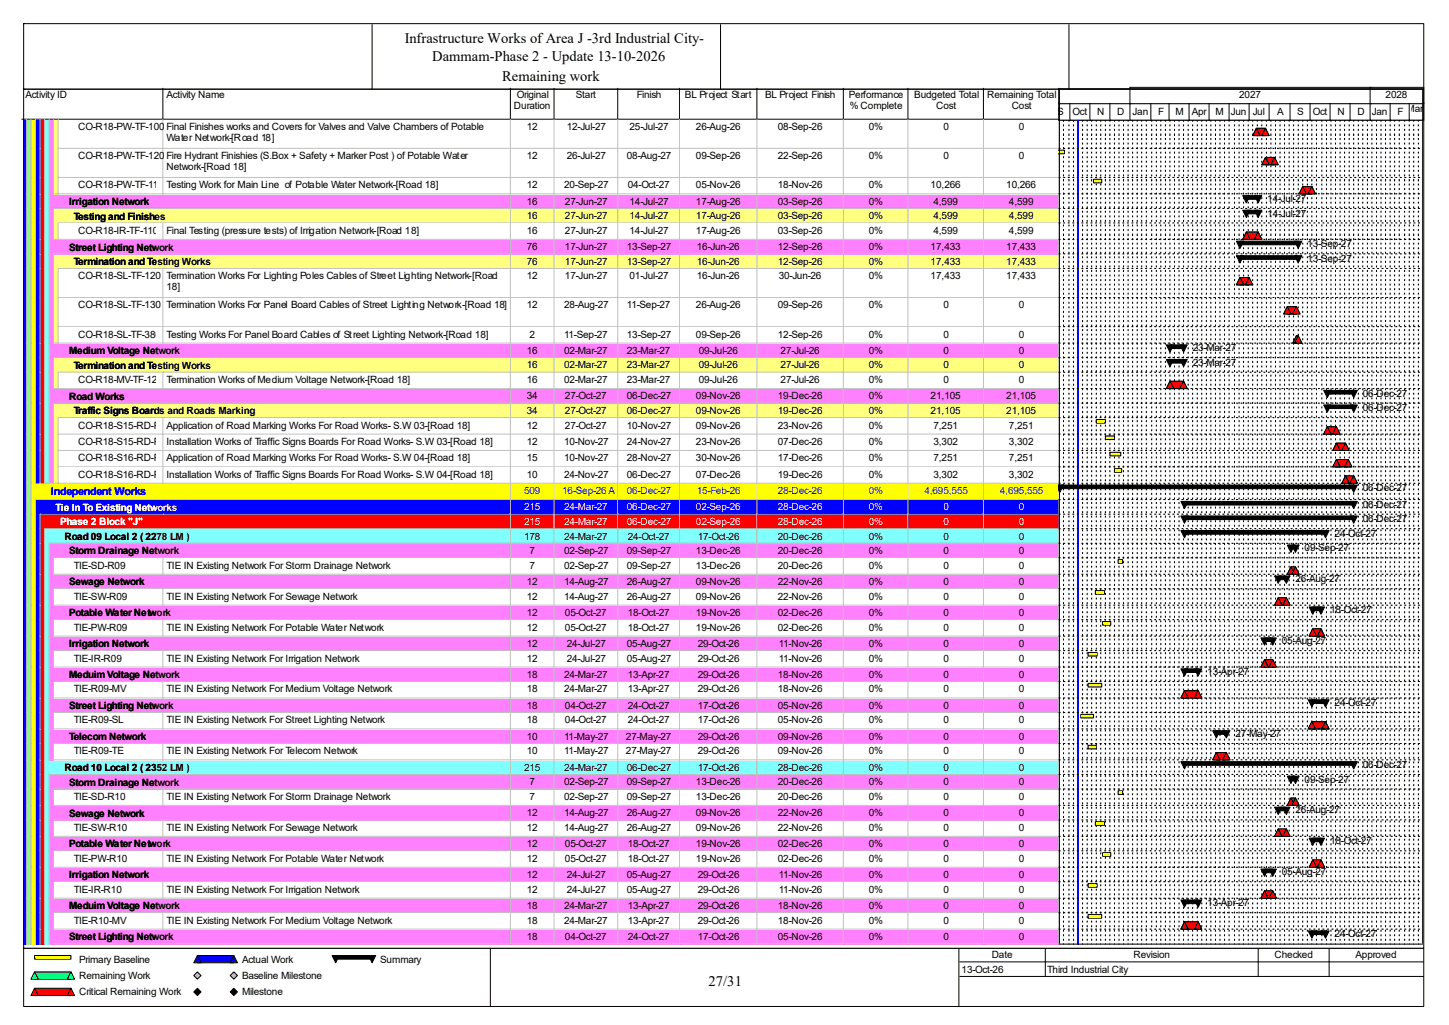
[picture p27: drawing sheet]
<svg xmlns="http://www.w3.org/2000/svg" width="420mm" height="297mm" viewBox="0 0 420 297" stroke-linecap="round" stroke-linejoin="round" font-family="sans-serif">
<defs><g id="words">
<g font-size="4.2">
<text x="117.3" y="12.4">Infrastructure Works of Area J -3rd Industrial City-</text>
<text x="125.3" y="17.7">Dammam-Phase 2 - Update 13-10-2026</text>
<text x="145.5" y="23.5">Remaining work</text>
<text x="205.4" y="285.6">27/31</text>
</g>
<text font-size="3.2" fill="#00f" x="14.8" y="143.5">Independent Works</text>
<g font-size="2.9">
<text x="7.4" y="28.4">Activity ID</text>
<text x="48.3" y="28.4">Activity Name</text>
<text x="149.8" y="28.4">Original</text>
<text x="166.9" y="28.4">Start</text>
<text x="184.6" y="28.4">Finish</text>
<text x="198.5" y="28.4">BL Project Start</text>
<text x="221.8" y="28.4">BL Project Finish</text>
<text x="246" y="28.4">Performance</text>
<text x="265" y="28.4">Budgeted Total</text>
<text x="286.1" y="28.4">Remaining Total</text>
<text x="359.2" y="28.4">2027</text>
<text x="401.6" y="28.4">2028</text>
<text x="149" y="31.6">Duration</text>
<text x="246.3" y="31.6">% Complete</text>
<text x="271.4" y="31.6">Cost</text>
<text x="293.2" y="31.6">Cost</text>
<text x="306.4" y="33.2">S</text>
<text x="310.9" y="33.2">Oct</text>
<text x="318" y="33.2">N</text>
<text x="323.8" y="33.2">D</text>
<text x="328.3" y="33.2">Jan</text>
<text x="335.7" y="33.2">F</text>
<text x="340.7" y="33.2">M</text>
<text x="345.4" y="33.2">Apr</text>
<text x="352.3" y="33.2">M</text>
<text x="356.8" y="33.2">Jun</text>
<text x="363.1" y="33.2">Jul</text>
<text x="370.2" y="33.2">A</text>
<text x="376" y="33.2">S</text>
<text x="380.5" y="33.2">Oct</text>
<text x="387.6" y="33.2">N</text>
<text x="393.4" y="33.2">D</text>
<text x="397.6" y="33.2">Jan</text>
<text x="405" y="33.2">F</text>
<text x="407.7" y="32.4">Mar</text>
<text x="22.7" y="37.7">CO-R18-PW-TF-100</text>
<text x="48.3" y="37.7">Final Finishes works and Covers for Valves and Valve Chambers of Potable</text>
<text x="48.3" y="40.9">Water Network-[Road 18]</text>
<text x="152.7" y="37.7">12</text>
<text x="164.3" y="37.7">12-Jul-27</text>
<text x="182.5" y="37.7">25-Jul-27</text>
<text x="201.7" y="37.7">26-Aug-26</text>
<text x="225.5" y="37.7">08-Sep-26</text>
<text x="251.8" y="37.7">0%</text>
<text x="273.4" y="37.7">0</text>
<text x="295.3" y="37.7">0</text>
<text x="22.7" y="46.1">CO-R18-PW-TF-120</text>
<text x="48.3" y="46.1">Fire Hydrant Finishies (S.Box + Safety + Marker Post ) of Potable Water</text>
<text x="152.7" y="46.1">12</text>
<text x="164.3" y="46.1">26-Jul-27</text>
<text x="181.7" y="46.1">08-Aug-27</text>
<text x="201.7" y="46.1">09-Sep-26</text>
<text x="225.5" y="46.1">22-Sep-26</text>
<text x="251.8" y="46.1">0%</text>
<text x="273.4" y="46.1">0</text>
<text x="295.3" y="46.1">0</text>
<text x="48.3" y="49.3">Network-[Road 18]</text>
<text x="20" y="59.4">Irrigation Network</text>
<text x="22.7" y="54.6">CO-R18-PW-TF-110</text>
<text x="48.3" y="54.6">Testing Work for Main Line of Potable Water Network-[Road 18]</text>
<text x="152.7" y="54.6">12</text>
<text x="152.7" y="59.3">16</text>
<text x="163.5" y="54.6">20-Sep-27</text>
<text x="163.7" y="59.3">27-Jun-27</text>
<text x="181.9" y="54.6">04-Oct-27</text>
<text x="182.5" y="59.3">14-Jul-27</text>
<text x="201.7" y="54.6">05-Nov-26</text>
<text x="201.7" y="59.3">17-Aug-26</text>
<text x="225.5" y="54.6">18-Nov-26</text>
<text x="225.5" y="59.3">03-Sep-26</text>
<text x="251.8" y="54.6">0%</text>
<text x="251.8" y="59.3">0%</text>
<text x="269.7" y="54.6">10,266</text>
<text x="270.6" y="59.3">4,599</text>
<text x="291.6" y="54.6">10,266</text>
<text x="292.4" y="59.3">4,599</text>
<text x="367.3" y="58.5">14-Jul-27</text>
<text x="21.4" y="63.6">Testing and Finishes</text>
<text x="152.7" y="63.5">16</text>
<text x="163.7" y="63.5">27-Jun-27</text>
<text x="182.5" y="63.5">14-Jul-27</text>
<text x="201.7" y="63.5">17-Aug-26</text>
<text x="225.5" y="63.5">03-Sep-26</text>
<text x="251.8" y="63.5">0%</text>
<text x="270.6" y="63.5">4,599</text>
<text x="292.4" y="63.5">4,599</text>
<text x="367.3" y="62.7">14-Jul-27</text>
<text x="22.7" y="67.8">CO-R18-IR-TF-110</text>
<text x="48.3" y="67.8">Final Testing (pressure tests) of Irrigation Network-[Road 18]</text>
<text x="152.7" y="67.8">16</text>
<text x="163.7" y="67.8">27-Jun-27</text>
<text x="182.5" y="67.8">14-Jul-27</text>
<text x="201.7" y="67.8">17-Aug-26</text>
<text x="225.5" y="67.8">03-Sep-26</text>
<text x="251.8" y="67.8">0%</text>
<text x="270.6" y="67.8">4,599</text>
<text x="292.4" y="67.8">4,599</text>
<text x="378.9" y="71.7">13-Sep-27</text>
<text x="20" y="72.6">Street Lighting Network</text>
<text x="21.4" y="76.8">Termination and Testing Works</text>
<text x="152.7" y="72.5">76</text>
<text x="152.7" y="76.7">76</text>
<text x="163.7" y="72.5">17-Jun-27</text>
<text x="163.7" y="76.7">17-Jun-27</text>
<text x="181.7" y="72.5">13-Sep-27</text>
<text x="181.7" y="76.7">13-Sep-27</text>
<text x="202" y="72.5">16-Jun-26</text>
<text x="202" y="76.7">16-Jun-26</text>
<text x="225.5" y="72.5">12-Sep-26</text>
<text x="225.5" y="76.7">12-Sep-26</text>
<text x="251.8" y="72.5">0%</text>
<text x="251.8" y="76.7">0%</text>
<text x="269.7" y="72.5">17,433</text>
<text x="269.7" y="76.7">17,433</text>
<text x="291.6" y="72.5">17,433</text>
<text x="291.6" y="76.7">17,433</text>
<text x="378.9" y="75.9">13-Sep-27</text>
<text x="22.7" y="80.9">CO-R18-SL-TF-120</text>
<text x="48.3" y="80.9">Termination Works For Lighting Poles Cables of Street Lighting Network-[Road</text>
<text x="152.7" y="80.9">12</text>
<text x="163.7" y="80.9">17-Jun-27</text>
<text x="182.5" y="80.9">01-Jul-27</text>
<text x="202" y="80.9">16-Jun-26</text>
<text x="225.7" y="80.9">30-Jun-26</text>
<text x="251.8" y="80.9">0%</text>
<text x="269.7" y="80.9">17,433</text>
<text x="291.6" y="80.9">17,433</text>
<text x="22.7" y="89.4">CO-R18-SL-TF-130</text>
<text x="48.3" y="84.1">18]</text>
<text x="48.3" y="89.4">Termination Works For Panel Board Cables of Street Lighting Network-[Road 18]</text>
<text x="152.7" y="89.4">12</text>
<text x="163.5" y="89.4">28-Aug-27</text>
<text x="181.7" y="89.4">11-Sep-27</text>
<text x="201.7" y="89.4">26-Aug-26</text>
<text x="225.5" y="89.4">09-Sep-26</text>
<text x="251.8" y="89.4">0%</text>
<text x="273.4" y="89.4">0</text>
<text x="295.3" y="89.4">0</text>
<text x="22.7" y="97.8">CO-R18-SL-TF-380</text>
<text x="48.3" y="97.8">Testing Works For Panel Board Cables of Street Lighting Network-[Road 18]</text>
<text x="153.5" y="97.8">2</text>
<text x="163.5" y="97.8">11-Sep-27</text>
<text x="181.7" y="97.8">13-Sep-27</text>
<text x="201.7" y="97.8">09-Sep-26</text>
<text x="225.5" y="97.8">12-Sep-26</text>
<text x="251.8" y="97.8">0%</text>
<text x="273.4" y="97.8">0</text>
<text x="295.3" y="97.8">0</text>
<text x="345.7" y="101.8">23-Mar-27</text>
<text x="20" y="102.7">Medium Voltage Network</text>
<text x="21.4" y="106.8">Termination and Testing Works</text>
<text x="152.7" y="102.6">16</text>
<text x="152.7" y="106.8">16</text>
<text x="163.5" y="102.6">02-Mar-27</text>
<text x="163.5" y="106.8">02-Mar-27</text>
<text x="181.7" y="102.6">23-Mar-27</text>
<text x="181.7" y="106.8">23-Mar-27</text>
<text x="202.5" y="102.6">09-Jul-26</text>
<text x="202.5" y="106.8">09-Jul-26</text>
<text x="226.2" y="102.6">27-Jul-26</text>
<text x="226.2" y="106.8">27-Jul-26</text>
<text x="251.8" y="102.6">0%</text>
<text x="251.8" y="106.8">0%</text>
<text x="273.4" y="102.6">0</text>
<text x="273.4" y="106.8">0</text>
<text x="295.3" y="102.6">0</text>
<text x="295.3" y="106.8">0</text>
<text x="345.7" y="106">23-Mar-27</text>
<text x="22.7" y="111">CO-R18-MV-TF-120</text>
<text x="48.3" y="111">Termination Works of Medium Voltage Network-[Road 18]</text>
<text x="152.7" y="111">16</text>
<text x="163.5" y="111">02-Mar-27</text>
<text x="181.7" y="111">23-Mar-27</text>
<text x="202.5" y="111">09-Jul-26</text>
<text x="226.2" y="111">27-Jul-26</text>
<text x="251.8" y="111">0%</text>
<text x="273.4" y="111">0</text>
<text x="295.3" y="111">0</text>
<text x="20" y="115.8">Road Works</text>
<text x="152.7" y="115.7">34</text>
<text x="152.7" y="120">34</text>
<text x="163.7" y="115.7">27-Oct-27</text>
<text x="163.7" y="120">27-Oct-27</text>
<text x="181.7" y="115.7">06-Dec-27</text>
<text x="181.7" y="120">06-Dec-27</text>
<text x="201.7" y="115.7">09-Nov-26</text>
<text x="201.7" y="120">09-Nov-26</text>
<text x="225.5" y="115.7">19-Dec-26</text>
<text x="225.5" y="120">19-Dec-26</text>
<text x="251.8" y="115.7">0%</text>
<text x="251.8" y="120">0%</text>
<text x="269.7" y="115.7">21,105</text>
<text x="269.7" y="120">21,105</text>
<text x="291.6" y="115.7">21,105</text>
<text x="291.6" y="120">21,105</text>
<text x="395" y="115">06-Dec-27</text>
<text x="395" y="119.2">06-Dec-27</text>
<text x="21.4" y="120.1">Traffic Signs Boards and Roads Marking</text>
<text x="22.7" y="124.2">CO-R18-S15-RD-F-120</text>
<text x="48.3" y="124.2">Application of Road Marking Works For Road Works- S.W 03-[Road 18]</text>
<text x="152.7" y="124.2">12</text>
<text x="163.7" y="124.2">27-Oct-27</text>
<text x="181.7" y="124.2">10-Nov-27</text>
<text x="201.7" y="124.2">09-Nov-26</text>
<text x="225.5" y="124.2">23-Nov-26</text>
<text x="251.8" y="124.2">0%</text>
<text x="270.6" y="124.2">7,251</text>
<text x="292.4" y="124.2">7,251</text>
<text x="22.7" y="128.9">CO-R18-S15-RD-F-130</text>
<text x="48.3" y="128.9">Installation Works of Traffic Signs Boards For Road Works- S.W 03-[Road 18]</text>
<text x="152.7" y="128.9">12</text>
<text x="163.5" y="128.9">10-Nov-27</text>
<text x="181.7" y="128.9">24-Nov-27</text>
<text x="201.7" y="128.9">23-Nov-26</text>
<text x="225.5" y="128.9">07-Dec-26</text>
<text x="251.8" y="128.9">0%</text>
<text x="270.6" y="128.9">3,302</text>
<text x="292.4" y="128.9">3,302</text>
<text x="22.7" y="133.7">CO-R18-S16-RD-F-140</text>
<text x="48.3" y="133.7">Application of Road Marking Works For Road Works- S.W 04-[Road 18]</text>
<text x="152.7" y="133.7">15</text>
<text x="163.5" y="133.7">10-Nov-27</text>
<text x="181.7" y="133.7">28-Nov-27</text>
<text x="201.7" y="133.7">30-Nov-26</text>
<text x="225.5" y="133.7">17-Dec-26</text>
<text x="251.8" y="133.7">0%</text>
<text x="270.6" y="133.7">7,251</text>
<text x="292.4" y="133.7">7,251</text>
<text x="22.7" y="138.4">CO-R18-S16-RD-F-160</text>
<text x="48.3" y="138.4">Installation Works of Traffic Signs Boards For Road Works- S.W 04-[Road 18]</text>
<text x="152.7" y="138.4">10</text>
<text x="163.5" y="138.4">24-Nov-27</text>
<text x="181.7" y="138.4">06-Dec-27</text>
<text x="201.7" y="138.4">07-Dec-26</text>
<text x="225.5" y="138.4">19-Dec-26</text>
<text x="251.8" y="138.4">0%</text>
<text x="270.6" y="138.4">3,302</text>
<text x="292.4" y="138.4">3,302</text>
<text x="395" y="142.4">06-Dec-27</text>
<text x="395" y="147.1">06-Dec-27</text>
<text x="386.8" y="155.6">24-Oct-27</text>
<text x="395" y="151.3">06-Dec-27</text>
<text x="18.7" y="156.4">Road 09 Local 2 ( 2278 LM )</text>
<text x="20" y="160.7">Storm Drainage Network</text>
<text x="151.9" y="156.3">178</text>
<text x="153.5" y="160.6">7</text>
<text x="163.5" y="156.3">24-Mar-27</text>
<text x="163.5" y="160.6">02-Sep-27</text>
<text x="181.7" y="160.6">09-Sep-27</text>
<text x="181.9" y="156.3">24-Oct-27</text>
<text x="201.7" y="160.6">13-Dec-26</text>
<text x="202.3" y="156.3">17-Oct-26</text>
<text x="225.5" y="156.3">20-Dec-26</text>
<text x="225.5" y="160.6">20-Dec-26</text>
<text x="251.8" y="156.3">0%</text>
<text x="251.8" y="160.6">0%</text>
<text x="273.4" y="156.3">0</text>
<text x="273.4" y="160.6">0</text>
<text x="295.3" y="156.3">0</text>
<text x="295.3" y="160.6">0</text>
<text x="378.1" y="159.8">09-Sep-27</text>
<text x="21.4" y="164.8">TIE-SD-R09</text>
<text x="48.3" y="164.8">TIE IN Existing Network For Storm Drainage Network</text>
<text x="153.5" y="164.8">7</text>
<text x="163.5" y="164.8">02-Sep-27</text>
<text x="181.7" y="164.8">09-Sep-27</text>
<text x="201.7" y="164.8">13-Dec-26</text>
<text x="225.5" y="164.8">20-Dec-26</text>
<text x="251.8" y="164.8">0%</text>
<text x="273.4" y="164.8">0</text>
<text x="295.3" y="164.8">0</text>
<text x="20" y="169.6">Sewage Network</text>
<text x="21.4" y="173.8">TIE-SW-R09</text>
<text x="48.3" y="173.8">TIE IN Existing Network For Sewage Network</text>
<text x="152.7" y="169.5">12</text>
<text x="152.7" y="173.8">12</text>
<text x="163.5" y="169.5">14-Aug-27</text>
<text x="163.5" y="173.8">14-Aug-27</text>
<text x="181.7" y="169.5">26-Aug-27</text>
<text x="181.7" y="173.8">26-Aug-27</text>
<text x="201.7" y="169.5">09-Nov-26</text>
<text x="201.7" y="173.8">09-Nov-26</text>
<text x="225.5" y="169.5">22-Nov-26</text>
<text x="225.5" y="173.8">22-Nov-26</text>
<text x="251.8" y="169.5">0%</text>
<text x="251.8" y="173.8">0%</text>
<text x="273.4" y="169.5">0</text>
<text x="273.4" y="173.8">0</text>
<text x="295.3" y="169.5">0</text>
<text x="295.3" y="173.8">0</text>
<text x="375.5" y="168.7">26-Aug-27</text>
<text x="20" y="178.6">Potable Water Network</text>
<text x="152.7" y="178.5">12</text>
<text x="163.7" y="178.5">05-Oct-27</text>
<text x="181.9" y="178.5">18-Oct-27</text>
<text x="201.7" y="178.5">19-Nov-26</text>
<text x="225.5" y="178.5">02-Dec-26</text>
<text x="251.8" y="178.5">0%</text>
<text x="273.4" y="178.5">0</text>
<text x="295.3" y="178.5">0</text>
<text x="385.5" y="177.7">18-Oct-27</text>
<text x="21.4" y="182.7">TIE-PW-R09</text>
<text x="48.3" y="182.7">TIE IN Existing Network For Potable Water Network</text>
<text x="152.7" y="182.7">12</text>
<text x="163.7" y="182.7">05-Oct-27</text>
<text x="181.9" y="182.7">18-Oct-27</text>
<text x="201.7" y="182.7">19-Nov-26</text>
<text x="225.5" y="182.7">02-Dec-26</text>
<text x="251.8" y="182.7">0%</text>
<text x="273.4" y="182.7">0</text>
<text x="295.3" y="182.7">0</text>
<text x="20" y="187.5">Irrigation Network</text>
<text x="21.4" y="191.7">TIE-IR-R09</text>
<text x="48.3" y="191.7">TIE IN Existing Network For Irrigation Network</text>
<text x="152.7" y="187.5">12</text>
<text x="152.7" y="191.7">12</text>
<text x="164.3" y="187.5">24-Jul-27</text>
<text x="164.3" y="191.7">24-Jul-27</text>
<text x="181.7" y="187.5">05-Aug-27</text>
<text x="181.7" y="191.7">05-Aug-27</text>
<text x="202.3" y="187.5">29-Oct-26</text>
<text x="202.3" y="191.7">29-Oct-26</text>
<text x="225.7" y="187.5">11-Nov-26</text>
<text x="225.7" y="191.7">11-Nov-26</text>
<text x="251.8" y="187.5">0%</text>
<text x="251.8" y="191.7">0%</text>
<text x="273.4" y="187.5">0</text>
<text x="273.4" y="191.7">0</text>
<text x="295.3" y="187.5">0</text>
<text x="295.3" y="191.7">0</text>
<text x="371.6" y="186.7">05-Aug-27</text>
<text x="20" y="196.5">Meduim Voltage Network</text>
<text x="152.7" y="196.4">18</text>
<text x="163.5" y="196.4">24-Mar-27</text>
<text x="181.9" y="196.4">13-Apr-27</text>
<text x="202.3" y="196.4">29-Oct-26</text>
<text x="225.5" y="196.4">18-Nov-26</text>
<text x="251.8" y="196.4">0%</text>
<text x="273.4" y="196.4">0</text>
<text x="295.3" y="196.4">0</text>
<text x="349.9" y="195.7">13-Apr-27</text>
<text x="21.4" y="200.7">TIE-R09-MV</text>
<text x="48.3" y="200.7">TIE IN Existing Network For Medium Voltage Network</text>
<text x="152.7" y="200.7">18</text>
<text x="163.5" y="200.7">24-Mar-27</text>
<text x="181.9" y="200.7">13-Apr-27</text>
<text x="202.3" y="200.7">29-Oct-26</text>
<text x="225.5" y="200.7">18-Nov-26</text>
<text x="251.8" y="200.7">0%</text>
<text x="273.4" y="200.7">0</text>
<text x="295.3" y="200.7">0</text>
<text x="20" y="205.5">Street Lighting Network</text>
<text x="21.4" y="209.6">TIE-R09-SL</text>
<text x="48.3" y="209.6">TIE IN Existing Network For Street Lighting Network</text>
<text x="152.7" y="205.4">18</text>
<text x="152.7" y="209.6">18</text>
<text x="163.7" y="205.4">04-Oct-27</text>
<text x="163.7" y="209.6">04-Oct-27</text>
<text x="181.9" y="205.4">24-Oct-27</text>
<text x="181.9" y="209.6">24-Oct-27</text>
<text x="202.3" y="205.4">17-Oct-26</text>
<text x="202.3" y="209.6">17-Oct-26</text>
<text x="225.5" y="205.4">05-Nov-26</text>
<text x="225.5" y="209.6">05-Nov-26</text>
<text x="251.8" y="205.4">0%</text>
<text x="251.8" y="209.6">0%</text>
<text x="273.4" y="205.4">0</text>
<text x="273.4" y="209.6">0</text>
<text x="295.3" y="205.4">0</text>
<text x="295.3" y="209.6">0</text>
<text x="386.8" y="204.6">24-Oct-27</text>
<text x="20" y="214.5">Telecom Network</text>
<text x="152.7" y="214.4">10</text>
<text x="163.5" y="214.4">11-May-27</text>
<text x="181.4" y="214.4">27-May-27</text>
<text x="202.3" y="214.4">29-Oct-26</text>
<text x="225.5" y="214.4">09-Nov-26</text>
<text x="251.8" y="214.4">0%</text>
<text x="273.4" y="214.4">0</text>
<text x="295.3" y="214.4">0</text>
<text x="358.1" y="213.6">27-May-27</text>
<text x="21.4" y="218.6">TIE-R09-TE</text>
<text x="48.3" y="218.6">TIE IN Existing Network For Telecom Network</text>
<text x="152.7" y="218.6">10</text>
<text x="163.5" y="218.6">11-May-27</text>
<text x="181.4" y="218.6">27-May-27</text>
<text x="202.3" y="218.6">29-Oct-26</text>
<text x="225.5" y="218.6">09-Nov-26</text>
<text x="251.8" y="218.6">0%</text>
<text x="273.4" y="218.6">0</text>
<text x="295.3" y="218.6">0</text>
<text x="18.7" y="223.4">Road 10 Local 2 ( 2352 LM )</text>
<text x="20" y="227.6">Storm Drainage Network</text>
<text x="151.9" y="223.4">215</text>
<text x="153.5" y="227.5">7</text>
<text x="163.5" y="223.4">24-Mar-27</text>
<text x="163.5" y="227.5">02-Sep-27</text>
<text x="181.7" y="223.4">06-Dec-27</text>
<text x="181.7" y="227.5">09-Sep-27</text>
<text x="201.7" y="227.5">13-Dec-26</text>
<text x="202.3" y="223.4">17-Oct-26</text>
<text x="225.5" y="223.4">28-Dec-26</text>
<text x="225.5" y="227.5">20-Dec-26</text>
<text x="251.8" y="223.4">0%</text>
<text x="251.8" y="227.5">0%</text>
<text x="273.4" y="223.4">0</text>
<text x="273.4" y="227.5">0</text>
<text x="295.3" y="223.4">0</text>
<text x="295.3" y="227.5">0</text>
<text x="378.1" y="226.8">09-Sep-27</text>
<text x="395" y="222.5">06-Dec-27</text>
<text x="21.4" y="231.8">TIE-SD-R10</text>
<text x="48.3" y="231.8">TIE IN Existing Network For Storm Drainage Network</text>
<text x="153.5" y="231.8">7</text>
<text x="163.5" y="231.8">02-Sep-27</text>
<text x="181.7" y="231.8">09-Sep-27</text>
<text x="201.7" y="231.8">13-Dec-26</text>
<text x="225.5" y="231.8">20-Dec-26</text>
<text x="251.8" y="231.8">0%</text>
<text x="273.4" y="231.8">0</text>
<text x="295.3" y="231.8">0</text>
<text x="20" y="236.6">Sewage Network</text>
<text x="152.7" y="236.5">12</text>
<text x="163.5" y="236.5">14-Aug-27</text>
<text x="181.7" y="236.5">26-Aug-27</text>
<text x="201.7" y="236.5">09-Nov-26</text>
<text x="225.5" y="236.5">22-Nov-26</text>
<text x="251.8" y="236.5">0%</text>
<text x="273.4" y="236.5">0</text>
<text x="295.3" y="236.5">0</text>
<text x="375.5" y="235.7">26-Aug-27</text>
<text x="20" y="245.6">Potable Water Network</text>
<text x="21.4" y="240.7">TIE-SW-R10</text>
<text x="48.3" y="240.7">TIE IN Existing Network For Sewage Network</text>
<text x="152.7" y="240.7">12</text>
<text x="152.7" y="245.5">12</text>
<text x="163.5" y="240.7">14-Aug-27</text>
<text x="163.7" y="245.5">05-Oct-27</text>
<text x="181.7" y="240.7">26-Aug-27</text>
<text x="181.9" y="245.5">18-Oct-27</text>
<text x="201.7" y="240.7">09-Nov-26</text>
<text x="201.7" y="245.5">19-Nov-26</text>
<text x="225.5" y="240.7">22-Nov-26</text>
<text x="225.5" y="245.5">02-Dec-26</text>
<text x="251.8" y="240.7">0%</text>
<text x="251.8" y="245.5">0%</text>
<text x="273.4" y="240.7">0</text>
<text x="273.4" y="245.5">0</text>
<text x="295.3" y="240.7">0</text>
<text x="295.3" y="245.5">0</text>
<text x="385.5" y="244.7">18-Oct-27</text>
<text x="21.4" y="249.7">TIE-PW-R10</text>
<text x="48.3" y="249.7">TIE IN Existing Network For Potable Water Network</text>
<text x="152.7" y="249.7">12</text>
<text x="163.7" y="249.7">05-Oct-27</text>
<text x="181.9" y="249.7">18-Oct-27</text>
<text x="201.7" y="249.7">19-Nov-26</text>
<text x="225.5" y="249.7">02-Dec-26</text>
<text x="251.8" y="249.7">0%</text>
<text x="273.4" y="249.7">0</text>
<text x="295.3" y="249.7">0</text>
<text x="20" y="254.6">Irrigation Network</text>
<text x="152.7" y="254.5">12</text>
<text x="164.3" y="254.5">24-Jul-27</text>
<text x="181.7" y="254.5">05-Aug-27</text>
<text x="202.3" y="254.5">29-Oct-26</text>
<text x="225.7" y="254.5">11-Nov-26</text>
<text x="251.8" y="254.5">0%</text>
<text x="273.4" y="254.5">0</text>
<text x="295.3" y="254.5">0</text>
<text x="371.6" y="253.7">05-Aug-27</text>
<text x="20" y="263.5">Meduim Voltage Network</text>
<text x="21.4" y="258.7">TIE-IR-R10</text>
<text x="48.3" y="258.7">TIE IN Existing Network For Irrigation Network</text>
<text x="152.7" y="258.7">12</text>
<text x="152.7" y="263.4">18</text>
<text x="163.5" y="263.4">24-Mar-27</text>
<text x="164.3" y="258.7">24-Jul-27</text>
<text x="181.7" y="258.7">05-Aug-27</text>
<text x="181.9" y="263.4">13-Apr-27</text>
<text x="202.3" y="258.7">29-Oct-26</text>
<text x="202.3" y="263.4">29-Oct-26</text>
<text x="225.5" y="263.4">18-Nov-26</text>
<text x="225.7" y="258.7">11-Nov-26</text>
<text x="251.8" y="258.7">0%</text>
<text x="251.8" y="263.4">0%</text>
<text x="273.4" y="258.7">0</text>
<text x="273.4" y="263.4">0</text>
<text x="295.3" y="258.7">0</text>
<text x="295.3" y="263.4">0</text>
<text x="349.9" y="262.6">13-Apr-27</text>
<text x="21.4" y="267.6">TIE-R10-MV</text>
<text x="48.3" y="267.6">TIE IN Existing Network For Medium Voltage Network</text>
<text x="152.7" y="267.6">18</text>
<text x="163.5" y="267.6">24-Mar-27</text>
<text x="181.9" y="267.6">13-Apr-27</text>
<text x="202.3" y="267.6">29-Oct-26</text>
<text x="225.5" y="267.6">18-Nov-26</text>
<text x="251.8" y="267.6">0%</text>
<text x="273.4" y="267.6">0</text>
<text x="295.3" y="267.6">0</text>
<text x="20" y="272.5">Street Lighting Network</text>
<text x="152.7" y="272.4">18</text>
<text x="163.7" y="272.4">04-Oct-27</text>
<text x="181.9" y="272.4">24-Oct-27</text>
<text x="202.3" y="272.4">17-Oct-26</text>
<text x="225.5" y="272.4">05-Nov-26</text>
<text x="251.8" y="272.4">0%</text>
<text x="273.4" y="272.4">0</text>
<text x="295.3" y="272.4">0</text>
<text x="386.8" y="271.6">24-Oct-27</text>
<text x="22.9" y="279">Primary Baseline</text>
<text x="70.1" y="279">Actual Work</text>
<text x="110.2" y="279">Summary</text>
<text x="278.7" y="281.9">13-Oct-26</text>
<text x="287.4" y="277.7">Date</text>
<text x="303.5" y="281.9">Third Industrial City</text>
<text x="328.5" y="277.7">Revision</text>
<text x="369.4" y="277.7">Checked</text>
<text x="392.9" y="277.7">Approved</text>
<text x="22.9" y="283.7">Remaining Work</text>
<text x="70.1" y="283.7">Baseline Milestone</text>
<text x="22.9" y="288.5">Critical Remaining Work</text>
<text x="70.1" y="288.5">Milestone</text>
</g>
<g font-size="2.9" fill="#00f">
<text x="151.9" y="143.2">509</text>
<text x="162.9" y="143.2">16-Sep-26 A</text>
<text x="181.7" y="143.2">06-Dec-27</text>
<text x="202" y="143.2">15-Feb-26</text>
<text x="225.5" y="143.2">28-Dec-26</text>
<text x="251.8" y="143.2">0%</text>
<text x="267.9" y="143.2">4,695,555</text>
<text x="289.8" y="143.2">4,695,555</text>
</g>
<g font-size="2.9" fill="#fff">
<text x="16.1" y="148">Tie In To Existing Networks</text>
<text x="151.9" y="147.9">215</text>
<text x="163.5" y="147.9">24-Mar-27</text>
<text x="181.7" y="147.9">06-Dec-27</text>
<text x="201.7" y="147.9">02-Sep-26</text>
<text x="225.5" y="147.9">28-Dec-26</text>
<text x="251.8" y="147.9">0%</text>
<text x="273.4" y="147.9">0</text>
<text x="295.3" y="147.9">0</text>
<text x="17.4" y="152.2">Phase 2 Block &quot;J&quot;</text>
<text x="151.9" y="152.1">215</text>
<text x="163.5" y="152.1">24-Mar-27</text>
<text x="181.7" y="152.1">06-Dec-27</text>
<text x="201.7" y="152.1">02-Sep-26</text>
<text x="225.5" y="152.1">28-Dec-26</text>
<text x="251.8" y="152.1">0%</text>
<text x="273.4" y="152.1">0</text>
<text x="295.3" y="152.1">0</text>
</g>
</g></defs>
<path d="M47.2 25.6v8.9h-40.9" fill="none" stroke="#000" stroke-width=".29"/>
<path d="M47.5 25.6h100.7v9.2h-100.7z" fill="#fff"/>
<path d="M147.9 25.6v8.9h-100.7" fill="none" stroke="#000" stroke-width=".29"/>
<path d="M148.2 25.6h12.7v9.2h-12.7z" fill="#fff"/>
<path d="M160.6 25.6v8.9h-12.7" fill="none" stroke="#000" stroke-width=".29"/>
<path d="M160.9 25.6h18.4v9.2h-18.4z" fill="#fff"/>
<path d="M179 25.6v8.9h-18.4" fill="none" stroke="#000" stroke-width=".29"/>
<path d="M179.3 25.6h17.9v9.2h-17.9z" fill="#fff"/>
<path d="M197 25.6v8.9h-18" fill="none" stroke="#000" stroke-width=".29"/>
<path d="M197.2 25.6h22.5v9.2h-22.5z" fill="#fff"/>
<path d="M219.4 25.6v8.9h-22.4" fill="none" stroke="#000" stroke-width=".29"/>
<path d="M219.7 25.6h25v9.2h-25z" fill="#fff"/>
<path d="M244.4 25.6v8.9h-25" fill="none" stroke="#000" stroke-width=".29"/>
<path d="M244.7 25.6h18.7v9.2h-18.7z" fill="#fff"/>
<path d="M263.2 25.6v8.9h-18.8" fill="none" stroke="#000" stroke-width=".29"/>
<path d="M263.4 25.6h21.9v9.2h-21.9z" fill="#fff"/>
<path d="M285 25.6v8.9h-21.8" fill="none" stroke="#000" stroke-width=".29"/>
<path d="M285.3 25.6h21.9v9.2h-21.9z" fill="#fff"/>
<path d="M306.9 25.6v8.9h-21.9" fill="none" stroke="#000" stroke-width=".29"/>
<path d="M6.6 34.8h1.3v8.5h-1.3z" fill="#00f"/>
<path d="M7.6 34.5v8.7" fill="none" stroke="#c0c0c0" stroke-width=".29"/>
<path d="M7.9 34.8h1.3v8.5h-1.3z" fill="#80ff80"/>
<path d="M9 34.5v8.7" fill="none" stroke="#c0c0c0" stroke-width=".29"/>
<path d="M9.2 34.8h1.3v8.5h-1.3z" fill="#ff0"/>
<path d="M10.3 34.5v8.7" fill="none" stroke="#c0c0c0" stroke-width=".29"/>
<path d="M10.5 34.8h1.4v8.5h-1.4z" fill="#00f"/>
<path d="M11.6 34.5v8.7" fill="none" stroke="#c0c0c0" stroke-width=".29"/>
<path d="M11.9 34.8h1.3v8.5h-1.3z" fill="#f00"/>
<path d="M12.9 34.5v8.7" fill="none" stroke="#c0c0c0" stroke-width=".29"/>
<path d="M13.2 34.8h1.3v8.5h-1.3z" fill="#80ffff"/>
<path d="M14.2 34.5v8.7" fill="none" stroke="#c0c0c0" stroke-width=".29"/>
<path d="M14.5 34.8h1.3v8.5h-1.3z" fill="#ff80ff"/>
<path d="M15.6 34.5v8.7" fill="none" stroke="#c0c0c0" stroke-width=".29"/>
<path d="M15.8 34.8h1.3v8.5h-1.3z" fill="#ffff80"/>
<path d="M16.9 34.5v8.7" fill="none" stroke="#c0c0c0" stroke-width=".29"/>
<path d="M17.1 34.8h30.4v8.5h-30.4z" fill="#fff"/>
<path d="M47.2 34.5v8.7M16.9 43h30.6" fill="none" stroke="#c0c0c0" stroke-width=".29"/>
<path d="M47.5 34.8h100.7v8.5h-100.7z" fill="#fff"/>
<path d="M147.9 34.5v8.5h-100.4" fill="none" stroke="#c0c0c0" stroke-width=".29"/>
<path d="M148.2 34.8h12.7v8.5h-12.7z" fill="#fff"/>
<path d="M160.6 34.5v8.5h-12.4" fill="none" stroke="#c0c0c0" stroke-width=".29"/>
<path d="M160.9 34.8h18.4v8.5h-18.4z" fill="#fff"/>
<path d="M179 34.5v8.5h-18.1" fill="none" stroke="#c0c0c0" stroke-width=".29"/>
<path d="M179.3 34.8h17.9v8.5h-17.9z" fill="#fff"/>
<path d="M197 34.5v8.5h-17.7" fill="none" stroke="#c0c0c0" stroke-width=".29"/>
<path d="M197.2 34.8h22.5v8.5h-22.5z" fill="#fff"/>
<path d="M219.4 34.5v8.5h-22.2" fill="none" stroke="#c0c0c0" stroke-width=".29"/>
<path d="M219.7 34.8h25v8.5h-25z" fill="#fff"/>
<path d="M244.4 34.5v8.5h-24.7" fill="none" stroke="#c0c0c0" stroke-width=".29"/>
<path d="M244.7 34.8h18.7v8.5h-18.7z" fill="#fff"/>
<path d="M263.2 34.5v8.5h-18.5" fill="none" stroke="#c0c0c0" stroke-width=".29"/>
<path d="M263.4 34.8h21.9v8.5h-21.9z" fill="#fff"/>
<path d="M285 34.5v8.5h-21.6" fill="none" stroke="#c0c0c0" stroke-width=".29"/>
<path d="M285.3 34.8h21.9v8.5h-21.9z" fill="#fff"/>
<path d="M306.9 34.5v8.5h-21.6" fill="none" stroke="#c0c0c0" stroke-width=".29"/>
<path d="M6.6 43.3h1.3v8.4h-1.3z" fill="#00f"/>
<path d="M7.6 43v8.7" fill="none" stroke="#c0c0c0" stroke-width=".29"/>
<path d="M7.9 43.3h1.3v8.4h-1.3z" fill="#80ff80"/>
<path d="M9 43v8.7" fill="none" stroke="#c0c0c0" stroke-width=".29"/>
<path d="M9.2 43.3h1.3v8.4h-1.3z" fill="#ff0"/>
<path d="M10.3 43v8.7" fill="none" stroke="#c0c0c0" stroke-width=".29"/>
<path d="M10.5 43.3h1.4v8.4h-1.4z" fill="#00f"/>
<path d="M11.6 43v8.7" fill="none" stroke="#c0c0c0" stroke-width=".29"/>
<path d="M11.9 43.3h1.3v8.4h-1.3z" fill="#f00"/>
<path d="M12.9 43v8.7" fill="none" stroke="#c0c0c0" stroke-width=".29"/>
<path d="M13.2 43.3h1.3v8.4h-1.3z" fill="#80ffff"/>
<path d="M14.2 43v8.7" fill="none" stroke="#c0c0c0" stroke-width=".29"/>
<path d="M14.5 43.3h1.3v8.4h-1.3z" fill="#ff80ff"/>
<path d="M15.6 43v8.7" fill="none" stroke="#c0c0c0" stroke-width=".29"/>
<path d="M15.8 43.3h1.3v8.4h-1.3z" fill="#ffff80"/>
<path d="M16.9 43v8.7" fill="none" stroke="#c0c0c0" stroke-width=".29"/>
<path d="M17.1 43.3h30.4v8.4h-30.4z" fill="#fff"/>
<path d="M16.9 51.4h30.6M47.2 43v8.7" fill="none" stroke="#c0c0c0" stroke-width=".29"/>
<path d="M47.5 43.3h100.7v8.4h-100.7z" fill="#fff"/>
<path d="M147.9 43v8.4h-100.4" fill="none" stroke="#c0c0c0" stroke-width=".29"/>
<path d="M148.2 43.3h12.7v8.4h-12.7z" fill="#fff"/>
<path d="M160.6 43v8.4h-12.4" fill="none" stroke="#c0c0c0" stroke-width=".29"/>
<path d="M160.9 43.3h18.4v8.4h-18.4z" fill="#fff"/>
<path d="M179 43v8.4h-18.1" fill="none" stroke="#c0c0c0" stroke-width=".29"/>
<path d="M179.3 43.3h17.9v8.4h-17.9z" fill="#fff"/>
<path d="M197 43v8.4h-17.7" fill="none" stroke="#c0c0c0" stroke-width=".29"/>
<path d="M197.2 43.3h22.5v8.4h-22.5z" fill="#fff"/>
<path d="M219.4 43v8.4h-22.2" fill="none" stroke="#c0c0c0" stroke-width=".29"/>
<path d="M219.7 43.3h25v8.4h-25z" fill="#fff"/>
<path d="M244.4 43v8.4h-24.7" fill="none" stroke="#c0c0c0" stroke-width=".29"/>
<path d="M244.7 43.3h18.7v8.4h-18.7z" fill="#fff"/>
<path d="M263.2 43v8.4h-18.5" fill="none" stroke="#c0c0c0" stroke-width=".29"/>
<path d="M263.4 43.3h21.9v8.4h-21.9z" fill="#fff"/>
<path d="M285 43v8.4h-21.6" fill="none" stroke="#c0c0c0" stroke-width=".29"/>
<path d="M285.3 43.3h21.9v8.4h-21.9z" fill="#fff"/>
<path d="M306.9 43v8.4h-21.6" fill="none" stroke="#c0c0c0" stroke-width=".29"/>
<path d="M6.6 51.7h1.3v4.7h-1.3z" fill="#00f"/>
<path d="M7.6 51.4v5" fill="none" stroke="#c0c0c0" stroke-width=".29"/>
<path d="M7.9 51.7h1.3v4.7h-1.3z" fill="#80ff80"/>
<path d="M9 51.4v5" fill="none" stroke="#c0c0c0" stroke-width=".29"/>
<path d="M9.2 51.7h1.3v4.7h-1.3z" fill="#ff0"/>
<path d="M10.3 51.4v5" fill="none" stroke="#c0c0c0" stroke-width=".29"/>
<path d="M10.5 51.7h1.4v4.7h-1.4z" fill="#00f"/>
<path d="M11.6 51.4v5" fill="none" stroke="#c0c0c0" stroke-width=".29"/>
<path d="M11.9 51.7h1.3v4.7h-1.3z" fill="#f00"/>
<path d="M12.9 51.4v5" fill="none" stroke="#c0c0c0" stroke-width=".29"/>
<path d="M13.2 51.7h1.3v4.7h-1.3z" fill="#80ffff"/>
<path d="M14.2 51.4v5" fill="none" stroke="#c0c0c0" stroke-width=".29"/>
<path d="M14.5 51.7h1.3v4.7h-1.3z" fill="#ff80ff"/>
<path d="M15.6 51.4v5" fill="none" stroke="#c0c0c0" stroke-width=".29"/>
<path d="M15.8 51.7h1.3v4.7h-1.3z" fill="#ffff80"/>
<path d="M15.6 56.2h1.5M16.9 51.4v5" fill="none" stroke="#c0c0c0" stroke-width=".29"/>
<path d="M17.1 51.7h30.4v4.7h-30.4z" fill="#fff"/>
<path d="M16.9 56.2h30.6M47.2 51.4v5" fill="none" stroke="#c0c0c0" stroke-width=".29"/>
<path d="M47.5 51.7h100.7v4.7h-100.7z" fill="#fff"/>
<path d="M147.9 51.4v4.8h-100.4" fill="none" stroke="#c0c0c0" stroke-width=".29"/>
<path d="M148.2 51.7h12.7v4.7h-12.7z" fill="#fff"/>
<path d="M160.6 51.4v4.8h-12.4" fill="none" stroke="#c0c0c0" stroke-width=".29"/>
<path d="M160.9 51.7h18.4v4.7h-18.4z" fill="#fff"/>
<path d="M179 51.4v4.8h-18.1" fill="none" stroke="#c0c0c0" stroke-width=".29"/>
<path d="M179.3 51.7h17.9v4.7h-17.9z" fill="#fff"/>
<path d="M197 51.4v4.8h-17.7" fill="none" stroke="#c0c0c0" stroke-width=".29"/>
<path d="M197.2 51.7h22.5v4.7h-22.5z" fill="#fff"/>
<path d="M219.4 51.4v4.8h-22.2" fill="none" stroke="#c0c0c0" stroke-width=".29"/>
<path d="M219.7 51.7h25v4.7h-25z" fill="#fff"/>
<path d="M244.4 51.4v4.8h-24.7" fill="none" stroke="#c0c0c0" stroke-width=".29"/>
<path d="M244.7 51.7h18.7v4.7h-18.7z" fill="#fff"/>
<path d="M263.2 51.4v4.8h-18.5" fill="none" stroke="#c0c0c0" stroke-width=".29"/>
<path d="M263.4 51.7h21.9v4.7h-21.9z" fill="#fff"/>
<path d="M285 51.4v4.8h-21.6" fill="none" stroke="#c0c0c0" stroke-width=".29"/>
<path d="M285.3 51.7h21.9v4.7h-21.9z" fill="#fff"/>
<path d="M306.9 51.4v4.8h-21.6" fill="none" stroke="#c0c0c0" stroke-width=".29"/>
<path d="M6.6 56.4h1.3v4.3h-1.3z" fill="#00f"/>
<path d="M7.6 56.2v4.4" fill="none" stroke="#c0c0c0" stroke-width=".29"/>
<path d="M7.9 56.4h1.3v4.3h-1.3z" fill="#80ff80"/>
<path d="M9 56.2v4.4" fill="none" stroke="#c0c0c0" stroke-width=".29"/>
<path d="M9.2 56.4h1.3v4.3h-1.3z" fill="#ff0"/>
<path d="M10.3 56.2v4.4" fill="none" stroke="#c0c0c0" stroke-width=".29"/>
<path d="M10.5 56.4h1.4v4.3h-1.4z" fill="#00f"/>
<path d="M11.6 56.2v4.4" fill="none" stroke="#c0c0c0" stroke-width=".29"/>
<path d="M11.9 56.4h1.3v4.3h-1.3z" fill="#f00"/>
<path d="M12.9 56.2v4.4" fill="none" stroke="#c0c0c0" stroke-width=".29"/>
<path d="M13.2 56.4h1.3v4.3h-1.3z" fill="#80ffff"/>
<path d="M14.2 56.2v4.4" fill="none" stroke="#c0c0c0" stroke-width=".29"/>
<path d="M14.5 56.4h33v4.3h-33z" fill="#ff80ff"/>
<path d="M15.6 60.4h31.9" fill="none" stroke="#c0c0c0" stroke-width=".29"/>
<path d="M47.5 56.4h100.7v4.3h-100.7z" fill="#ff80ff"/>
<path d="M147.9 56.2v4.2h-100.4" fill="none" stroke="#c0c0c0" stroke-width=".29"/>
<path d="M148.2 56.4h12.7v4.3h-12.7z" fill="#ff80ff"/>
<path d="M160.6 56.2v4.2h-12.4" fill="none" stroke="#c0c0c0" stroke-width=".29"/>
<path d="M160.9 56.4h18.4v4.3h-18.4z" fill="#ff80ff"/>
<path d="M179 56.2v4.2h-18.1" fill="none" stroke="#c0c0c0" stroke-width=".29"/>
<path d="M179.3 56.4h17.9v4.3h-17.9z" fill="#ff80ff"/>
<path d="M197 56.2v4.2h-17.7" fill="none" stroke="#c0c0c0" stroke-width=".29"/>
<path d="M197.2 56.4h22.5v4.3h-22.5z" fill="#ff80ff"/>
<path d="M219.4 56.2v4.2h-22.2" fill="none" stroke="#c0c0c0" stroke-width=".29"/>
<path d="M219.7 56.4h25v4.3h-25z" fill="#ff80ff"/>
<path d="M244.4 56.2v4.2h-24.7" fill="none" stroke="#c0c0c0" stroke-width=".29"/>
<path d="M244.7 56.4h18.7v4.3h-18.7z" fill="#ff80ff"/>
<path d="M263.2 56.2v4.2h-18.5" fill="none" stroke="#c0c0c0" stroke-width=".29"/>
<path d="M263.4 56.4h21.9v4.3h-21.9z" fill="#ff80ff"/>
<path d="M285 56.2v4.2h-21.6" fill="none" stroke="#c0c0c0" stroke-width=".29"/>
<path d="M285.3 56.4h21.9v4.3h-21.9z" fill="#ff80ff"/>
<path d="M306.9 56.2v4.2h-21.6" fill="none" stroke="#c0c0c0" stroke-width=".29"/>
<path d="M6.6 60.7h1.3v4.2h-1.3z" fill="#00f"/>
<path d="M7.6 60.4v4.5" fill="none" stroke="#c0c0c0" stroke-width=".29"/>
<path d="M7.9 60.7h1.3v4.2h-1.3z" fill="#80ff80"/>
<path d="M9 60.4v4.5" fill="none" stroke="#c0c0c0" stroke-width=".29"/>
<path d="M9.2 60.7h1.3v4.2h-1.3z" fill="#ff0"/>
<path d="M10.3 60.4v4.5" fill="none" stroke="#c0c0c0" stroke-width=".29"/>
<path d="M10.5 60.7h1.4v4.2h-1.4z" fill="#00f"/>
<path d="M11.6 60.4v4.5" fill="none" stroke="#c0c0c0" stroke-width=".29"/>
<path d="M11.9 60.7h1.3v4.2h-1.3z" fill="#f00"/>
<path d="M12.9 60.4v4.5" fill="none" stroke="#c0c0c0" stroke-width=".29"/>
<path d="M13.2 60.7h1.3v4.2h-1.3z" fill="#80ffff"/>
<path d="M14.2 60.4v4.5" fill="none" stroke="#c0c0c0" stroke-width=".29"/>
<path d="M14.5 60.7h1.3v4.2h-1.3z" fill="#ff80ff"/>
<path d="M15.6 60.4v4.5" fill="none" stroke="#c0c0c0" stroke-width=".29"/>
<path d="M15.8 60.7h31.7v4.2h-31.7z" fill="#ffff80"/>
<path d="M16.9 64.6h30.6" fill="none" stroke="#c0c0c0" stroke-width=".29"/>
<path d="M47.5 60.7h100.7v4.2h-100.7z" fill="#ffff80"/>
<path d="M147.9 60.4v4.2h-100.4" fill="none" stroke="#c0c0c0" stroke-width=".29"/>
<path d="M148.2 60.7h12.7v4.2h-12.7z" fill="#ffff80"/>
<path d="M160.6 60.4v4.2h-12.4" fill="none" stroke="#c0c0c0" stroke-width=".29"/>
<path d="M160.9 60.7h18.4v4.2h-18.4z" fill="#ffff80"/>
<path d="M179 60.4v4.2h-18.1" fill="none" stroke="#c0c0c0" stroke-width=".29"/>
<path d="M179.3 60.7h17.9v4.2h-17.9z" fill="#ffff80"/>
<path d="M197 60.4v4.2h-17.7" fill="none" stroke="#c0c0c0" stroke-width=".29"/>
<path d="M197.2 60.7h22.5v4.2h-22.5z" fill="#ffff80"/>
<path d="M219.4 60.4v4.2h-22.2" fill="none" stroke="#c0c0c0" stroke-width=".29"/>
<path d="M219.7 60.7h25v4.2h-25z" fill="#ffff80"/>
<path d="M244.4 60.4v4.2h-24.7" fill="none" stroke="#c0c0c0" stroke-width=".29"/>
<path d="M244.7 60.7h18.7v4.2h-18.7z" fill="#ffff80"/>
<path d="M263.2 60.4v4.2h-18.5" fill="none" stroke="#c0c0c0" stroke-width=".29"/>
<path d="M263.4 60.7h21.9v4.2h-21.9z" fill="#ffff80"/>
<path d="M285 60.4v4.2h-21.6" fill="none" stroke="#c0c0c0" stroke-width=".29"/>
<path d="M285.3 60.7h21.9v4.2h-21.9z" fill="#ffff80"/>
<path d="M306.9 60.4v4.2h-21.6" fill="none" stroke="#c0c0c0" stroke-width=".29"/>
<path d="M6.6 64.9h1.3v4.7h-1.3z" fill="#00f"/>
<path d="M7.6 64.6v5" fill="none" stroke="#c0c0c0" stroke-width=".29"/>
<path d="M7.9 64.9h1.3v4.7h-1.3z" fill="#80ff80"/>
<path d="M9 64.6v5" fill="none" stroke="#c0c0c0" stroke-width=".29"/>
<path d="M9.2 64.9h1.3v4.7h-1.3z" fill="#ff0"/>
<path d="M10.3 64.6v5" fill="none" stroke="#c0c0c0" stroke-width=".29"/>
<path d="M10.5 64.9h1.4v4.7h-1.4z" fill="#00f"/>
<path d="M11.6 64.6v5" fill="none" stroke="#c0c0c0" stroke-width=".29"/>
<path d="M11.9 64.9h1.3v4.7h-1.3z" fill="#f00"/>
<path d="M12.9 64.6v5" fill="none" stroke="#c0c0c0" stroke-width=".29"/>
<path d="M13.2 64.9h1.3v4.7h-1.3z" fill="#80ffff"/>
<path d="M14.2 64.6v5" fill="none" stroke="#c0c0c0" stroke-width=".29"/>
<path d="M14.5 64.9h1.3v4.7h-1.3z" fill="#ff80ff"/>
<path d="M15.6 64.6v5" fill="none" stroke="#c0c0c0" stroke-width=".29"/>
<path d="M15.8 64.9h1.3v4.7h-1.3z" fill="#ffff80"/>
<path d="M15.6 69.3h1.5M16.9 64.6v5" fill="none" stroke="#c0c0c0" stroke-width=".29"/>
<path d="M17.1 64.9h30.4v4.7h-30.4z" fill="#fff"/>
<path d="M16.9 69.3h30.6M47.2 64.6v5" fill="none" stroke="#c0c0c0" stroke-width=".29"/>
<path d="M47.5 64.9h100.7v4.7h-100.7z" fill="#fff"/>
<path d="M147.9 64.6v4.7h-100.4" fill="none" stroke="#c0c0c0" stroke-width=".29"/>
<path d="M148.2 64.9h12.7v4.7h-12.7z" fill="#fff"/>
<path d="M160.6 64.6v4.7h-12.4" fill="none" stroke="#c0c0c0" stroke-width=".29"/>
<path d="M160.9 64.9h18.4v4.7h-18.4z" fill="#fff"/>
<path d="M179 64.6v4.7h-18.1" fill="none" stroke="#c0c0c0" stroke-width=".29"/>
<path d="M179.3 64.9h17.9v4.7h-17.9z" fill="#fff"/>
<path d="M197 64.6v4.7h-17.7" fill="none" stroke="#c0c0c0" stroke-width=".29"/>
<path d="M197.2 64.9h22.5v4.7h-22.5z" fill="#fff"/>
<path d="M219.4 64.6v4.7h-22.2" fill="none" stroke="#c0c0c0" stroke-width=".29"/>
<path d="M219.7 64.9h25v4.7h-25z" fill="#fff"/>
<path d="M244.4 64.6v4.7h-24.7" fill="none" stroke="#c0c0c0" stroke-width=".29"/>
<path d="M244.7 64.9h18.7v4.7h-18.7z" fill="#fff"/>
<path d="M263.2 64.6v4.7h-18.5" fill="none" stroke="#c0c0c0" stroke-width=".29"/>
<path d="M263.4 64.9h21.9v4.7h-21.9z" fill="#fff"/>
<path d="M285 64.6v4.7h-21.6" fill="none" stroke="#c0c0c0" stroke-width=".29"/>
<path d="M285.3 64.9h21.9v4.7h-21.9z" fill="#fff"/>
<path d="M306.9 64.6v4.7h-21.6" fill="none" stroke="#c0c0c0" stroke-width=".29"/>
<path d="M6.6 69.6h1.3v4.2h-1.3z" fill="#00f"/>
<path d="M7.6 69.3v4.5" fill="none" stroke="#c0c0c0" stroke-width=".29"/>
<path d="M7.9 69.6h1.3v4.2h-1.3z" fill="#80ff80"/>
<path d="M9 69.3v4.5" fill="none" stroke="#c0c0c0" stroke-width=".29"/>
<path d="M9.2 69.6h1.3v4.2h-1.3z" fill="#ff0"/>
<path d="M10.3 69.3v4.5" fill="none" stroke="#c0c0c0" stroke-width=".29"/>
<path d="M10.5 69.6h1.4v4.2h-1.4z" fill="#00f"/>
<path d="M11.6 69.3v4.5" fill="none" stroke="#c0c0c0" stroke-width=".29"/>
<path d="M11.9 69.6h1.3v4.2h-1.3z" fill="#f00"/>
<path d="M12.9 69.3v4.5" fill="none" stroke="#c0c0c0" stroke-width=".29"/>
<path d="M13.2 69.6h1.3v4.2h-1.3z" fill="#80ffff"/>
<path d="M14.2 69.3v4.5" fill="none" stroke="#c0c0c0" stroke-width=".29"/>
<path d="M14.5 69.6h33v4.2h-33z" fill="#ff80ff"/>
<path d="M15.6 73.6h31.9" fill="none" stroke="#c0c0c0" stroke-width=".29"/>
<path d="M47.5 69.6h100.7v4.2h-100.7z" fill="#ff80ff"/>
<path d="M147.9 69.3v4.3h-100.4" fill="none" stroke="#c0c0c0" stroke-width=".29"/>
<path d="M148.2 69.6h12.7v4.2h-12.7z" fill="#ff80ff"/>
<path d="M160.6 69.3v4.3h-12.4" fill="none" stroke="#c0c0c0" stroke-width=".29"/>
<path d="M160.9 69.6h18.4v4.2h-18.4z" fill="#ff80ff"/>
<path d="M179 69.3v4.3h-18.1" fill="none" stroke="#c0c0c0" stroke-width=".29"/>
<path d="M179.3 69.6h17.9v4.2h-17.9z" fill="#ff80ff"/>
<path d="M197 69.3v4.3h-17.7" fill="none" stroke="#c0c0c0" stroke-width=".29"/>
<path d="M197.2 69.6h22.5v4.2h-22.5z" fill="#ff80ff"/>
<path d="M219.4 69.3v4.3h-22.2" fill="none" stroke="#c0c0c0" stroke-width=".29"/>
<path d="M219.7 69.6h25v4.2h-25z" fill="#ff80ff"/>
<path d="M244.4 69.3v4.3h-24.7" fill="none" stroke="#c0c0c0" stroke-width=".29"/>
<path d="M244.7 69.6h18.7v4.2h-18.7z" fill="#ff80ff"/>
<path d="M263.2 69.3v4.3h-18.5" fill="none" stroke="#c0c0c0" stroke-width=".29"/>
<path d="M263.4 69.6h21.9v4.2h-21.9z" fill="#ff80ff"/>
<path d="M285 69.3v4.3h-21.6" fill="none" stroke="#c0c0c0" stroke-width=".29"/>
<path d="M285.3 69.6h21.9v4.2h-21.9z" fill="#ff80ff"/>
<path d="M306.9 69.3v4.3h-21.6" fill="none" stroke="#c0c0c0" stroke-width=".29"/>
<path d="M6.6 73.8h1.3v4.3h-1.3z" fill="#00f"/>
<path d="M7.6 73.6v4.5" fill="none" stroke="#c0c0c0" stroke-width=".29"/>
<path d="M7.9 73.8h1.3v4.3h-1.3z" fill="#80ff80"/>
<path d="M9 73.6v4.5" fill="none" stroke="#c0c0c0" stroke-width=".29"/>
<path d="M9.2 73.8h1.3v4.3h-1.3z" fill="#ff0"/>
<path d="M10.3 73.6v4.5" fill="none" stroke="#c0c0c0" stroke-width=".29"/>
<path d="M10.5 73.8h1.4v4.3h-1.4z" fill="#00f"/>
<path d="M11.6 73.6v4.5" fill="none" stroke="#c0c0c0" stroke-width=".29"/>
<path d="M11.9 73.8h1.3v4.3h-1.3z" fill="#f00"/>
<path d="M12.9 73.6v4.5" fill="none" stroke="#c0c0c0" stroke-width=".29"/>
<path d="M13.2 73.8h1.3v4.3h-1.3z" fill="#80ffff"/>
<path d="M14.2 73.6v4.5" fill="none" stroke="#c0c0c0" stroke-width=".29"/>
<path d="M14.5 73.8h1.3v4.3h-1.3z" fill="#ff80ff"/>
<path d="M15.6 73.6v4.5" fill="none" stroke="#c0c0c0" stroke-width=".29"/>
<path d="M15.8 73.8h31.7v4.3h-31.7z" fill="#ffff80"/>
<path d="M16.9 77.8h30.6" fill="none" stroke="#c0c0c0" stroke-width=".29"/>
<path d="M47.5 73.8h100.7v4.3h-100.7z" fill="#ffff80"/>
<path d="M147.9 73.6v4.2h-100.4" fill="none" stroke="#c0c0c0" stroke-width=".29"/>
<path d="M148.2 73.8h12.7v4.3h-12.7z" fill="#ffff80"/>
<path d="M160.6 73.6v4.2h-12.4" fill="none" stroke="#c0c0c0" stroke-width=".29"/>
<path d="M160.9 73.8h18.4v4.3h-18.4z" fill="#ffff80"/>
<path d="M179 73.6v4.2h-18.1" fill="none" stroke="#c0c0c0" stroke-width=".29"/>
<path d="M179.3 73.8h17.9v4.3h-17.9z" fill="#ffff80"/>
<path d="M197 73.6v4.2h-17.7" fill="none" stroke="#c0c0c0" stroke-width=".29"/>
<path d="M197.2 73.8h22.5v4.3h-22.5z" fill="#ffff80"/>
<path d="M219.4 73.6v4.2h-22.2" fill="none" stroke="#c0c0c0" stroke-width=".29"/>
<path d="M219.7 73.8h25v4.3h-25z" fill="#ffff80"/>
<path d="M244.4 73.6v4.2h-24.7" fill="none" stroke="#c0c0c0" stroke-width=".29"/>
<path d="M244.7 73.8h18.7v4.3h-18.7z" fill="#ffff80"/>
<path d="M263.2 73.6v4.2h-18.5" fill="none" stroke="#c0c0c0" stroke-width=".29"/>
<path d="M263.4 73.8h21.9v4.3h-21.9z" fill="#ffff80"/>
<path d="M285 73.6v4.2h-21.6" fill="none" stroke="#c0c0c0" stroke-width=".29"/>
<path d="M285.3 73.8h21.9v4.3h-21.9z" fill="#ffff80"/>
<path d="M306.9 73.6v4.2h-21.6" fill="none" stroke="#c0c0c0" stroke-width=".29"/>
<path d="M6.6 78.1h1.3v8.4h-1.3z" fill="#00f"/>
<path d="M7.6 77.8v8.7" fill="none" stroke="#c0c0c0" stroke-width=".29"/>
<path d="M7.9 78.1h1.3v8.4h-1.3z" fill="#80ff80"/>
<path d="M9 77.8v8.7" fill="none" stroke="#c0c0c0" stroke-width=".29"/>
<path d="M9.2 78.1h1.3v8.4h-1.3z" fill="#ff0"/>
<path d="M10.3 77.8v8.7" fill="none" stroke="#c0c0c0" stroke-width=".29"/>
<path d="M10.5 78.1h1.4v8.4h-1.4z" fill="#00f"/>
<path d="M11.6 77.8v8.7" fill="none" stroke="#c0c0c0" stroke-width=".29"/>
<path d="M11.9 78.1h1.3v8.4h-1.3z" fill="#f00"/>
<path d="M12.9 77.8v8.7" fill="none" stroke="#c0c0c0" stroke-width=".29"/>
<path d="M13.2 78.1h1.3v8.4h-1.3z" fill="#80ffff"/>
<path d="M14.2 77.8v8.7" fill="none" stroke="#c0c0c0" stroke-width=".29"/>
<path d="M14.5 78.1h1.3v8.4h-1.3z" fill="#ff80ff"/>
<path d="M15.6 77.8v8.7" fill="none" stroke="#c0c0c0" stroke-width=".29"/>
<path d="M15.8 78.1h1.3v8.4h-1.3z" fill="#ffff80"/>
<path d="M16.9 77.8v8.7" fill="none" stroke="#c0c0c0" stroke-width=".29"/>
<path d="M17.1 78.1h30.4v8.4h-30.4z" fill="#fff"/>
<path d="M47.2 77.8v8.7M16.9 86.2h30.6" fill="none" stroke="#c0c0c0" stroke-width=".29"/>
<path d="M47.5 78.1h100.7v8.4h-100.7z" fill="#fff"/>
<path d="M147.9 77.8v8.4h-100.4" fill="none" stroke="#c0c0c0" stroke-width=".29"/>
<path d="M148.2 78.1h12.7v8.4h-12.7z" fill="#fff"/>
<path d="M160.6 77.8v8.4h-12.4" fill="none" stroke="#c0c0c0" stroke-width=".29"/>
<path d="M160.9 78.1h18.4v8.4h-18.4z" fill="#fff"/>
<path d="M179 77.8v8.4h-18.1" fill="none" stroke="#c0c0c0" stroke-width=".29"/>
<path d="M179.3 78.1h17.9v8.4h-17.9z" fill="#fff"/>
<path d="M197 77.8v8.4h-17.7" fill="none" stroke="#c0c0c0" stroke-width=".29"/>
<path d="M197.2 78.1h22.5v8.4h-22.5z" fill="#fff"/>
<path d="M219.4 77.8v8.4h-22.2" fill="none" stroke="#c0c0c0" stroke-width=".29"/>
<path d="M219.7 78.1h25v8.4h-25z" fill="#fff"/>
<path d="M244.4 77.8v8.4h-24.7" fill="none" stroke="#c0c0c0" stroke-width=".29"/>
<path d="M244.7 78.1h18.7v8.4h-18.7z" fill="#fff"/>
<path d="M263.2 77.8v8.4h-18.5" fill="none" stroke="#c0c0c0" stroke-width=".29"/>
<path d="M263.4 78.1h21.9v8.4h-21.9z" fill="#fff"/>
<path d="M285 77.8v8.4h-21.6" fill="none" stroke="#c0c0c0" stroke-width=".29"/>
<path d="M285.3 78.1h21.9v8.4h-21.9z" fill="#fff"/>
<path d="M306.9 77.8v8.4h-21.6" fill="none" stroke="#c0c0c0" stroke-width=".29"/>
<path d="M6.6 86.5h1.3v8.4h-1.3z" fill="#00f"/>
<path d="M7.6 86.2v8.7" fill="none" stroke="#c0c0c0" stroke-width=".29"/>
<path d="M7.9 86.5h1.3v8.4h-1.3z" fill="#80ff80"/>
<path d="M9 86.2v8.7" fill="none" stroke="#c0c0c0" stroke-width=".29"/>
<path d="M9.2 86.5h1.3v8.4h-1.3z" fill="#ff0"/>
<path d="M10.3 86.2v8.7" fill="none" stroke="#c0c0c0" stroke-width=".29"/>
<path d="M10.5 86.5h1.4v8.4h-1.4z" fill="#00f"/>
<path d="M11.6 86.2v8.7" fill="none" stroke="#c0c0c0" stroke-width=".29"/>
<path d="M11.9 86.5h1.3v8.4h-1.3z" fill="#f00"/>
<path d="M12.9 86.2v8.7" fill="none" stroke="#c0c0c0" stroke-width=".29"/>
<path d="M13.2 86.5h1.3v8.4h-1.3z" fill="#80ffff"/>
<path d="M14.2 86.2v8.7" fill="none" stroke="#c0c0c0" stroke-width=".29"/>
<path d="M14.5 86.5h1.3v8.4h-1.3z" fill="#ff80ff"/>
<path d="M15.6 86.2v8.7" fill="none" stroke="#c0c0c0" stroke-width=".29"/>
<path d="M15.8 86.5h1.3v8.4h-1.3z" fill="#ffff80"/>
<path d="M16.9 86.2v8.7" fill="none" stroke="#c0c0c0" stroke-width=".29"/>
<path d="M17.1 86.5h30.4v8.4h-30.4z" fill="#fff"/>
<path d="M16.9 94.7h30.6M47.2 86.2v8.7" fill="none" stroke="#c0c0c0" stroke-width=".29"/>
<path d="M47.5 86.5h100.7v8.4h-100.7z" fill="#fff"/>
<path d="M147.9 86.2v8.5h-100.4" fill="none" stroke="#c0c0c0" stroke-width=".29"/>
<path d="M148.2 86.5h12.7v8.4h-12.7z" fill="#fff"/>
<path d="M160.6 86.2v8.5h-12.4" fill="none" stroke="#c0c0c0" stroke-width=".29"/>
<path d="M160.9 86.5h18.4v8.4h-18.4z" fill="#fff"/>
<path d="M179 86.2v8.5h-18.1" fill="none" stroke="#c0c0c0" stroke-width=".29"/>
<path d="M179.3 86.5h17.9v8.4h-17.9z" fill="#fff"/>
<path d="M197 86.2v8.5h-17.7" fill="none" stroke="#c0c0c0" stroke-width=".29"/>
<path d="M197.2 86.5h22.5v8.4h-22.5z" fill="#fff"/>
<path d="M219.4 86.2v8.5h-22.2" fill="none" stroke="#c0c0c0" stroke-width=".29"/>
<path d="M219.7 86.5h25v8.4h-25z" fill="#fff"/>
<path d="M244.4 86.2v8.5h-24.7" fill="none" stroke="#c0c0c0" stroke-width=".29"/>
<path d="M244.7 86.5h18.7v8.4h-18.7z" fill="#fff"/>
<path d="M263.2 86.2v8.5h-18.5" fill="none" stroke="#c0c0c0" stroke-width=".29"/>
<path d="M263.4 86.5h21.9v8.4h-21.9z" fill="#fff"/>
<path d="M285 86.2v8.5h-21.6" fill="none" stroke="#c0c0c0" stroke-width=".29"/>
<path d="M285.3 86.5h21.9v8.4h-21.9z" fill="#fff"/>
<path d="M306.9 86.2v8.5h-21.6" fill="none" stroke="#c0c0c0" stroke-width=".29"/>
<path d="M6.6 94.9h1.3v4.8h-1.3z" fill="#00f"/>
<path d="M7.6 94.7v5" fill="none" stroke="#c0c0c0" stroke-width=".29"/>
<path d="M7.9 94.9h1.3v4.8h-1.3z" fill="#80ff80"/>
<path d="M9 94.7v5" fill="none" stroke="#c0c0c0" stroke-width=".29"/>
<path d="M9.2 94.9h1.3v4.8h-1.3z" fill="#ff0"/>
<path d="M10.3 94.7v5" fill="none" stroke="#c0c0c0" stroke-width=".29"/>
<path d="M10.5 94.9h1.4v4.8h-1.4z" fill="#00f"/>
<path d="M11.6 94.7v5" fill="none" stroke="#c0c0c0" stroke-width=".29"/>
<path d="M11.9 94.9h1.3v4.8h-1.3z" fill="#f00"/>
<path d="M12.9 94.7v5" fill="none" stroke="#c0c0c0" stroke-width=".29"/>
<path d="M13.2 94.9h1.3v4.8h-1.3z" fill="#80ffff"/>
<path d="M14.2 94.7v5" fill="none" stroke="#c0c0c0" stroke-width=".29"/>
<path d="M14.5 94.9h1.3v4.8h-1.3z" fill="#ff80ff"/>
<path d="M15.6 94.7v5" fill="none" stroke="#c0c0c0" stroke-width=".29"/>
<path d="M15.8 94.9h1.3v4.8h-1.3z" fill="#ffff80"/>
<path d="M15.6 99.4h1.5M16.9 94.7v5" fill="none" stroke="#c0c0c0" stroke-width=".29"/>
<path d="M17.1 94.9h30.4v4.8h-30.4z" fill="#fff"/>
<path d="M16.9 99.4h30.6M47.2 94.7v5" fill="none" stroke="#c0c0c0" stroke-width=".29"/>
<path d="M47.5 94.9h100.7v4.8h-100.7z" fill="#fff"/>
<path d="M147.9 94.7v4.7h-100.4" fill="none" stroke="#c0c0c0" stroke-width=".29"/>
<path d="M148.2 94.9h12.7v4.8h-12.7z" fill="#fff"/>
<path d="M160.6 94.7v4.7h-12.4" fill="none" stroke="#c0c0c0" stroke-width=".29"/>
<path d="M160.9 94.9h18.4v4.8h-18.4z" fill="#fff"/>
<path d="M179 94.7v4.7h-18.1" fill="none" stroke="#c0c0c0" stroke-width=".29"/>
<path d="M179.3 94.9h17.9v4.8h-17.9z" fill="#fff"/>
<path d="M197 94.7v4.7h-17.7" fill="none" stroke="#c0c0c0" stroke-width=".29"/>
<path d="M197.2 94.9h22.5v4.8h-22.5z" fill="#fff"/>
<path d="M219.4 94.7v4.7h-22.2" fill="none" stroke="#c0c0c0" stroke-width=".29"/>
<path d="M219.7 94.9h25v4.8h-25z" fill="#fff"/>
<path d="M244.4 94.7v4.7h-24.7" fill="none" stroke="#c0c0c0" stroke-width=".29"/>
<path d="M244.7 94.9h18.7v4.8h-18.7z" fill="#fff"/>
<path d="M263.2 94.7v4.7h-18.5" fill="none" stroke="#c0c0c0" stroke-width=".29"/>
<path d="M263.4 94.9h21.9v4.8h-21.9z" fill="#fff"/>
<path d="M285 94.7v4.7h-21.6" fill="none" stroke="#c0c0c0" stroke-width=".29"/>
<path d="M285.3 94.9h21.9v4.8h-21.9z" fill="#fff"/>
<path d="M306.9 94.7v4.7h-21.6" fill="none" stroke="#c0c0c0" stroke-width=".29"/>
<path d="M6.6 99.7h1.3v4.2h-1.3z" fill="#00f"/>
<path d="M7.6 99.4v4.5" fill="none" stroke="#c0c0c0" stroke-width=".29"/>
<path d="M7.9 99.7h1.3v4.2h-1.3z" fill="#80ff80"/>
<path d="M9 99.4v4.5" fill="none" stroke="#c0c0c0" stroke-width=".29"/>
<path d="M9.2 99.7h1.3v4.2h-1.3z" fill="#ff0"/>
<path d="M10.3 99.4v4.5" fill="none" stroke="#c0c0c0" stroke-width=".29"/>
<path d="M10.5 99.7h1.4v4.2h-1.4z" fill="#00f"/>
<path d="M11.6 99.4v4.5" fill="none" stroke="#c0c0c0" stroke-width=".29"/>
<path d="M11.9 99.7h1.3v4.2h-1.3z" fill="#f00"/>
<path d="M12.9 99.4v4.5" fill="none" stroke="#c0c0c0" stroke-width=".29"/>
<path d="M13.2 99.7h1.3v4.2h-1.3z" fill="#80ffff"/>
<path d="M14.2 99.4v4.5" fill="none" stroke="#c0c0c0" stroke-width=".29"/>
<path d="M14.5 99.7h33v4.2h-33z" fill="#ff80ff"/>
<path d="M15.6 103.6h31.9" fill="none" stroke="#c0c0c0" stroke-width=".29"/>
<path d="M47.5 99.7h100.7v4.2h-100.7z" fill="#ff80ff"/>
<path d="M147.9 99.4v4.2h-100.4" fill="none" stroke="#c0c0c0" stroke-width=".29"/>
<path d="M148.2 99.7h12.7v4.2h-12.7z" fill="#ff80ff"/>
<path d="M160.6 99.4v4.2h-12.4" fill="none" stroke="#c0c0c0" stroke-width=".29"/>
<path d="M160.9 99.7h18.4v4.2h-18.4z" fill="#ff80ff"/>
<path d="M179 99.4v4.2h-18.1" fill="none" stroke="#c0c0c0" stroke-width=".29"/>
<path d="M179.3 99.7h17.9v4.2h-17.9z" fill="#ff80ff"/>
<path d="M197 99.4v4.2h-17.7" fill="none" stroke="#c0c0c0" stroke-width=".29"/>
<path d="M197.2 99.7h22.5v4.2h-22.5z" fill="#ff80ff"/>
<path d="M219.4 99.4v4.2h-22.2" fill="none" stroke="#c0c0c0" stroke-width=".29"/>
<path d="M219.7 99.7h25v4.2h-25z" fill="#ff80ff"/>
<path d="M244.4 99.4v4.2h-24.7" fill="none" stroke="#c0c0c0" stroke-width=".29"/>
<path d="M244.7 99.7h18.7v4.2h-18.7z" fill="#ff80ff"/>
<path d="M263.2 99.4v4.2h-18.5" fill="none" stroke="#c0c0c0" stroke-width=".29"/>
<path d="M263.4 99.7h21.9v4.2h-21.9z" fill="#ff80ff"/>
<path d="M285 99.4v4.2h-21.6" fill="none" stroke="#c0c0c0" stroke-width=".29"/>
<path d="M285.3 99.7h21.9v4.2h-21.9z" fill="#ff80ff"/>
<path d="M306.9 99.4v4.2h-21.6" fill="none" stroke="#c0c0c0" stroke-width=".29"/>
<path d="M6.6 103.9h1.3v4.2h-1.3z" fill="#00f"/>
<path d="M7.6 103.6v4.5" fill="none" stroke="#c0c0c0" stroke-width=".29"/>
<path d="M7.9 103.9h1.3v4.2h-1.3z" fill="#80ff80"/>
<path d="M9 103.6v4.5" fill="none" stroke="#c0c0c0" stroke-width=".29"/>
<path d="M9.2 103.9h1.3v4.2h-1.3z" fill="#ff0"/>
<path d="M10.3 103.6v4.5" fill="none" stroke="#c0c0c0" stroke-width=".29"/>
<path d="M10.5 103.9h1.4v4.2h-1.4z" fill="#00f"/>
<path d="M11.6 103.6v4.5" fill="none" stroke="#c0c0c0" stroke-width=".29"/>
<path d="M11.9 103.9h1.3v4.2h-1.3z" fill="#f00"/>
<path d="M12.9 103.6v4.5" fill="none" stroke="#c0c0c0" stroke-width=".29"/>
<path d="M13.2 103.9h1.3v4.2h-1.3z" fill="#80ffff"/>
<path d="M14.2 103.6v4.5" fill="none" stroke="#c0c0c0" stroke-width=".29"/>
<path d="M14.5 103.9h1.3v4.2h-1.3z" fill="#ff80ff"/>
<path d="M15.6 103.6v4.5" fill="none" stroke="#c0c0c0" stroke-width=".29"/>
<path d="M15.8 103.9h31.7v4.2h-31.7z" fill="#ffff80"/>
<path d="M16.9 107.8h30.6" fill="none" stroke="#c0c0c0" stroke-width=".29"/>
<path d="M47.5 103.9h100.7v4.2h-100.7z" fill="#ffff80"/>
<path d="M147.9 103.6v4.2h-100.4" fill="none" stroke="#c0c0c0" stroke-width=".29"/>
<path d="M148.2 103.9h12.7v4.2h-12.7z" fill="#ffff80"/>
<path d="M160.6 103.6v4.2h-12.4" fill="none" stroke="#c0c0c0" stroke-width=".29"/>
<path d="M160.9 103.9h18.4v4.2h-18.4z" fill="#ffff80"/>
<path d="M179 103.6v4.2h-18.1" fill="none" stroke="#c0c0c0" stroke-width=".29"/>
<path d="M179.3 103.9h17.9v4.2h-17.9z" fill="#ffff80"/>
<path d="M197 103.6v4.2h-17.7" fill="none" stroke="#c0c0c0" stroke-width=".29"/>
<path d="M197.2 103.9h22.5v4.2h-22.5z" fill="#ffff80"/>
<path d="M219.4 103.6v4.2h-22.2" fill="none" stroke="#c0c0c0" stroke-width=".29"/>
<path d="M219.7 103.9h25v4.2h-25z" fill="#ffff80"/>
<path d="M244.4 103.6v4.2h-24.7" fill="none" stroke="#c0c0c0" stroke-width=".29"/>
<path d="M244.7 103.9h18.7v4.2h-18.7z" fill="#ffff80"/>
<path d="M263.2 103.6v4.2h-18.5" fill="none" stroke="#c0c0c0" stroke-width=".29"/>
<path d="M263.4 103.9h21.9v4.2h-21.9z" fill="#ffff80"/>
<path d="M285 103.6v4.2h-21.6" fill="none" stroke="#c0c0c0" stroke-width=".29"/>
<path d="M285.3 103.9h21.9v4.2h-21.9z" fill="#ffff80"/>
<path d="M306.9 103.6v4.2h-21.6" fill="none" stroke="#c0c0c0" stroke-width=".29"/>
<path d="M6.6 108.1h1.3v4.8h-1.3z" fill="#00f"/>
<path d="M7.6 107.8v5.1" fill="none" stroke="#c0c0c0" stroke-width=".29"/>
<path d="M7.9 108.1h1.3v4.8h-1.3z" fill="#80ff80"/>
<path d="M9 107.8v5.1" fill="none" stroke="#c0c0c0" stroke-width=".29"/>
<path d="M9.2 108.1h1.3v4.8h-1.3z" fill="#ff0"/>
<path d="M10.3 107.8v5.1" fill="none" stroke="#c0c0c0" stroke-width=".29"/>
<path d="M10.5 108.1h1.4v4.8h-1.4z" fill="#00f"/>
<path d="M11.6 107.8v5.1" fill="none" stroke="#c0c0c0" stroke-width=".29"/>
<path d="M11.9 108.1h1.3v4.8h-1.3z" fill="#f00"/>
<path d="M12.9 107.8v5.1" fill="none" stroke="#c0c0c0" stroke-width=".29"/>
<path d="M13.2 108.1h1.3v4.8h-1.3z" fill="#80ffff"/>
<path d="M14.2 107.8v5.1" fill="none" stroke="#c0c0c0" stroke-width=".29"/>
<path d="M14.5 108.1h1.3v4.8h-1.3z" fill="#ff80ff"/>
<path d="M15.6 107.8v5.1" fill="none" stroke="#c0c0c0" stroke-width=".29"/>
<path d="M15.8 108.1h1.3v4.8h-1.3z" fill="#ffff80"/>
<path d="M15.6 112.6h1.5M16.9 107.8v5.1" fill="none" stroke="#c0c0c0" stroke-width=".29"/>
<path d="M17.1 108.1h30.4v4.8h-30.4z" fill="#fff"/>
<path d="M16.9 112.6h30.6M47.2 107.8v5.1" fill="none" stroke="#c0c0c0" stroke-width=".29"/>
<path d="M47.5 108.1h100.7v4.8h-100.7z" fill="#fff"/>
<path d="M147.9 107.8v4.8h-100.4" fill="none" stroke="#c0c0c0" stroke-width=".29"/>
<path d="M148.2 108.1h12.7v4.8h-12.7z" fill="#fff"/>
<path d="M160.6 107.8v4.8h-12.4" fill="none" stroke="#c0c0c0" stroke-width=".29"/>
<path d="M160.9 108.1h18.4v4.8h-18.4z" fill="#fff"/>
<path d="M179 107.8v4.8h-18.1" fill="none" stroke="#c0c0c0" stroke-width=".29"/>
<path d="M179.3 108.1h17.9v4.8h-17.9z" fill="#fff"/>
<path d="M197 107.8v4.8h-17.7" fill="none" stroke="#c0c0c0" stroke-width=".29"/>
<path d="M197.2 108.1h22.5v4.8h-22.5z" fill="#fff"/>
<path d="M219.4 107.8v4.8h-22.2" fill="none" stroke="#c0c0c0" stroke-width=".29"/>
<path d="M219.7 108.1h25v4.8h-25z" fill="#fff"/>
<path d="M244.4 107.8v4.8h-24.7" fill="none" stroke="#c0c0c0" stroke-width=".29"/>
<path d="M244.7 108.1h18.7v4.8h-18.7z" fill="#fff"/>
<path d="M263.2 107.8v4.8h-18.5" fill="none" stroke="#c0c0c0" stroke-width=".29"/>
<path d="M263.4 108.1h21.9v4.8h-21.9z" fill="#fff"/>
<path d="M285 107.8v4.8h-21.6" fill="none" stroke="#c0c0c0" stroke-width=".29"/>
<path d="M285.3 108.1h21.9v4.8h-21.9z" fill="#fff"/>
<path d="M306.9 107.8v4.8h-21.6" fill="none" stroke="#c0c0c0" stroke-width=".29"/>
<path d="M6.6 112.9h1.3v4.2h-1.3z" fill="#00f"/>
<path d="M7.6 112.6v4.5" fill="none" stroke="#c0c0c0" stroke-width=".29"/>
<path d="M7.9 112.9h1.3v4.2h-1.3z" fill="#80ff80"/>
<path d="M9 112.6v4.5" fill="none" stroke="#c0c0c0" stroke-width=".29"/>
<path d="M9.2 112.9h1.3v4.2h-1.3z" fill="#ff0"/>
<path d="M10.3 112.6v4.5" fill="none" stroke="#c0c0c0" stroke-width=".29"/>
<path d="M10.5 112.9h1.4v4.2h-1.4z" fill="#00f"/>
<path d="M11.6 112.6v4.5" fill="none" stroke="#c0c0c0" stroke-width=".29"/>
<path d="M11.9 112.9h1.3v4.2h-1.3z" fill="#f00"/>
<path d="M12.9 112.6v4.5" fill="none" stroke="#c0c0c0" stroke-width=".29"/>
<path d="M13.2 112.9h1.3v4.2h-1.3z" fill="#80ffff"/>
<path d="M14.2 112.6v4.5" fill="none" stroke="#c0c0c0" stroke-width=".29"/>
<path d="M14.5 112.9h33v4.2h-33z" fill="#ff80ff"/>
<path d="M15.6 116.8h31.9" fill="none" stroke="#c0c0c0" stroke-width=".29"/>
<path d="M47.5 112.9h100.7v4.2h-100.7z" fill="#ff80ff"/>
<path d="M147.9 112.6v4.2h-100.4" fill="none" stroke="#c0c0c0" stroke-width=".29"/>
<path d="M148.2 112.9h12.7v4.2h-12.7z" fill="#ff80ff"/>
<path d="M160.6 112.6v4.2h-12.4" fill="none" stroke="#c0c0c0" stroke-width=".29"/>
<path d="M160.9 112.9h18.4v4.2h-18.4z" fill="#ff80ff"/>
<path d="M179 112.6v4.2h-18.1" fill="none" stroke="#c0c0c0" stroke-width=".29"/>
<path d="M179.3 112.9h17.9v4.2h-17.9z" fill="#ff80ff"/>
<path d="M197 112.6v4.2h-17.7" fill="none" stroke="#c0c0c0" stroke-width=".29"/>
<path d="M197.2 112.9h22.5v4.2h-22.5z" fill="#ff80ff"/>
<path d="M219.4 112.6v4.2h-22.2" fill="none" stroke="#c0c0c0" stroke-width=".29"/>
<path d="M219.7 112.9h25v4.2h-25z" fill="#ff80ff"/>
<path d="M244.4 112.6v4.2h-24.7" fill="none" stroke="#c0c0c0" stroke-width=".29"/>
<path d="M244.7 112.9h18.7v4.2h-18.7z" fill="#ff80ff"/>
<path d="M263.2 112.6v4.2h-18.5" fill="none" stroke="#c0c0c0" stroke-width=".29"/>
<path d="M263.4 112.9h21.9v4.2h-21.9z" fill="#ff80ff"/>
<path d="M285 112.6v4.2h-21.6" fill="none" stroke="#c0c0c0" stroke-width=".29"/>
<path d="M285.3 112.9h21.9v4.2h-21.9z" fill="#ff80ff"/>
<path d="M306.9 112.6v4.2h-21.6" fill="none" stroke="#c0c0c0" stroke-width=".29"/>
<path d="M6.6 117.1h1.3v4.2h-1.3z" fill="#00f"/>
<path d="M7.6 116.8v4.5" fill="none" stroke="#c0c0c0" stroke-width=".29"/>
<path d="M7.9 117.1h1.3v4.2h-1.3z" fill="#80ff80"/>
<path d="M9 116.8v4.5" fill="none" stroke="#c0c0c0" stroke-width=".29"/>
<path d="M9.2 117.1h1.3v4.2h-1.3z" fill="#ff0"/>
<path d="M10.3 116.8v4.5" fill="none" stroke="#c0c0c0" stroke-width=".29"/>
<path d="M10.5 117.1h1.4v4.2h-1.4z" fill="#00f"/>
<path d="M11.6 116.8v4.5" fill="none" stroke="#c0c0c0" stroke-width=".29"/>
<path d="M11.9 117.1h1.3v4.2h-1.3z" fill="#f00"/>
<path d="M12.9 116.8v4.5" fill="none" stroke="#c0c0c0" stroke-width=".29"/>
<path d="M13.2 117.1h1.3v4.2h-1.3z" fill="#80ffff"/>
<path d="M14.2 116.8v4.5" fill="none" stroke="#c0c0c0" stroke-width=".29"/>
<path d="M14.5 117.1h1.3v4.2h-1.3z" fill="#ff80ff"/>
<path d="M15.6 116.8v4.5" fill="none" stroke="#c0c0c0" stroke-width=".29"/>
<path d="M15.8 117.1h31.7v4.2h-31.7z" fill="#ffff80"/>
<path d="M16.9 121h30.6" fill="none" stroke="#c0c0c0" stroke-width=".29"/>
<path d="M47.5 117.1h100.7v4.2h-100.7z" fill="#ffff80"/>
<path d="M147.9 116.8v4.2h-100.4" fill="none" stroke="#c0c0c0" stroke-width=".29"/>
<path d="M148.2 117.1h12.7v4.2h-12.7z" fill="#ffff80"/>
<path d="M160.6 116.8v4.2h-12.4" fill="none" stroke="#c0c0c0" stroke-width=".29"/>
<path d="M160.9 117.1h18.4v4.2h-18.4z" fill="#ffff80"/>
<path d="M179 116.8v4.2h-18.1" fill="none" stroke="#c0c0c0" stroke-width=".29"/>
<path d="M179.3 117.1h17.9v4.2h-17.9z" fill="#ffff80"/>
<path d="M197 116.8v4.2h-17.7" fill="none" stroke="#c0c0c0" stroke-width=".29"/>
<path d="M197.2 117.1h22.5v4.2h-22.5z" fill="#ffff80"/>
<path d="M219.4 116.8v4.2h-22.2" fill="none" stroke="#c0c0c0" stroke-width=".29"/>
<path d="M219.7 117.1h25v4.2h-25z" fill="#ffff80"/>
<path d="M244.4 116.8v4.2h-24.7" fill="none" stroke="#c0c0c0" stroke-width=".29"/>
<path d="M244.7 117.1h18.7v4.2h-18.7z" fill="#ffff80"/>
<path d="M263.2 116.8v4.2h-18.5" fill="none" stroke="#c0c0c0" stroke-width=".29"/>
<path d="M263.4 117.1h21.9v4.2h-21.9z" fill="#ffff80"/>
<path d="M285 116.8v4.2h-21.6" fill="none" stroke="#c0c0c0" stroke-width=".29"/>
<path d="M285.3 117.1h21.9v4.2h-21.9z" fill="#ffff80"/>
<path d="M306.9 116.8v4.2h-21.6" fill="none" stroke="#c0c0c0" stroke-width=".29"/>
<path d="M6.6 121.3h1.3v4.7h-1.3z" fill="#00f"/>
<path d="M7.6 121v5" fill="none" stroke="#c0c0c0" stroke-width=".29"/>
<path d="M7.9 121.3h1.3v4.7h-1.3z" fill="#80ff80"/>
<path d="M9 121v5" fill="none" stroke="#c0c0c0" stroke-width=".29"/>
<path d="M9.2 121.3h1.3v4.7h-1.3z" fill="#ff0"/>
<path d="M10.3 121v5" fill="none" stroke="#c0c0c0" stroke-width=".29"/>
<path d="M10.5 121.3h1.4v4.7h-1.4z" fill="#00f"/>
<path d="M11.6 121v5" fill="none" stroke="#c0c0c0" stroke-width=".29"/>
<path d="M11.9 121.3h1.3v4.7h-1.3z" fill="#f00"/>
<path d="M12.9 121v5" fill="none" stroke="#c0c0c0" stroke-width=".29"/>
<path d="M13.2 121.3h1.3v4.7h-1.3z" fill="#80ffff"/>
<path d="M14.2 121v5" fill="none" stroke="#c0c0c0" stroke-width=".29"/>
<path d="M14.5 121.3h1.3v4.7h-1.3z" fill="#ff80ff"/>
<path d="M15.6 121v5" fill="none" stroke="#c0c0c0" stroke-width=".29"/>
<path d="M15.8 121.3h1.3v4.7h-1.3z" fill="#ffff80"/>
<path d="M16.9 121v5" fill="none" stroke="#c0c0c0" stroke-width=".29"/>
<path d="M17.1 121.3h30.4v4.7h-30.4z" fill="#fff"/>
<path d="M16.9 125.8h30.6M47.2 121v5" fill="none" stroke="#c0c0c0" stroke-width=".29"/>
<path d="M47.5 121.3h100.7v4.7h-100.7z" fill="#fff"/>
<path d="M147.9 121v4.8h-100.4" fill="none" stroke="#c0c0c0" stroke-width=".29"/>
<path d="M148.2 121.3h12.7v4.7h-12.7z" fill="#fff"/>
<path d="M160.6 121v4.8h-12.4" fill="none" stroke="#c0c0c0" stroke-width=".29"/>
<path d="M160.9 121.3h18.4v4.7h-18.4z" fill="#fff"/>
<path d="M179 121v4.8h-18.1" fill="none" stroke="#c0c0c0" stroke-width=".29"/>
<path d="M179.3 121.3h17.9v4.7h-17.9z" fill="#fff"/>
<path d="M197 121v4.8h-17.7" fill="none" stroke="#c0c0c0" stroke-width=".29"/>
<path d="M197.2 121.3h22.5v4.7h-22.5z" fill="#fff"/>
<path d="M219.4 121v4.8h-22.2" fill="none" stroke="#c0c0c0" stroke-width=".29"/>
<path d="M219.7 121.3h25v4.7h-25z" fill="#fff"/>
<path d="M244.4 121v4.8h-24.7" fill="none" stroke="#c0c0c0" stroke-width=".29"/>
<path d="M244.7 121.3h18.7v4.7h-18.7z" fill="#fff"/>
<path d="M263.2 121v4.8h-18.5" fill="none" stroke="#c0c0c0" stroke-width=".29"/>
<path d="M263.4 121.3h21.9v4.7h-21.9z" fill="#fff"/>
<path d="M285 121v4.8h-21.6" fill="none" stroke="#c0c0c0" stroke-width=".29"/>
<path d="M285.3 121.3h21.9v4.7h-21.9z" fill="#fff"/>
<path d="M306.9 121v4.8h-21.6" fill="none" stroke="#c0c0c0" stroke-width=".29"/>
<path d="M6.6 126h1.3v4.8h-1.3z" fill="#00f"/>
<path d="M7.6 125.8v5" fill="none" stroke="#c0c0c0" stroke-width=".29"/>
<path d="M7.9 126h1.3v4.8h-1.3z" fill="#80ff80"/>
<path d="M9 125.8v5" fill="none" stroke="#c0c0c0" stroke-width=".29"/>
<path d="M9.2 126h1.3v4.8h-1.3z" fill="#ff0"/>
<path d="M10.3 125.8v5" fill="none" stroke="#c0c0c0" stroke-width=".29"/>
<path d="M10.5 126h1.4v4.8h-1.4z" fill="#00f"/>
<path d="M11.6 125.8v5" fill="none" stroke="#c0c0c0" stroke-width=".29"/>
<path d="M11.9 126h1.3v4.8h-1.3z" fill="#f00"/>
<path d="M12.9 125.8v5" fill="none" stroke="#c0c0c0" stroke-width=".29"/>
<path d="M13.2 126h1.3v4.8h-1.3z" fill="#80ffff"/>
<path d="M14.2 125.8v5" fill="none" stroke="#c0c0c0" stroke-width=".29"/>
<path d="M14.5 126h1.3v4.8h-1.3z" fill="#ff80ff"/>
<path d="M15.6 125.8v5" fill="none" stroke="#c0c0c0" stroke-width=".29"/>
<path d="M15.8 126h1.3v4.8h-1.3z" fill="#ffff80"/>
<path d="M16.9 125.8v5" fill="none" stroke="#c0c0c0" stroke-width=".29"/>
<path d="M17.1 126h30.4v4.8h-30.4z" fill="#fff"/>
<path d="M16.9 130.5h30.6M47.2 125.8v5" fill="none" stroke="#c0c0c0" stroke-width=".29"/>
<path d="M47.5 126h100.7v4.8h-100.7z" fill="#fff"/>
<path d="M147.9 125.8v4.7h-100.4" fill="none" stroke="#c0c0c0" stroke-width=".29"/>
<path d="M148.2 126h12.7v4.8h-12.7z" fill="#fff"/>
<path d="M160.6 125.8v4.7h-12.4" fill="none" stroke="#c0c0c0" stroke-width=".29"/>
<path d="M160.9 126h18.4v4.8h-18.4z" fill="#fff"/>
<path d="M179 125.8v4.7h-18.1" fill="none" stroke="#c0c0c0" stroke-width=".29"/>
<path d="M179.3 126h17.9v4.8h-17.9z" fill="#fff"/>
<path d="M197 125.8v4.7h-17.7" fill="none" stroke="#c0c0c0" stroke-width=".29"/>
<path d="M197.2 126h22.5v4.8h-22.5z" fill="#fff"/>
<path d="M219.4 125.8v4.7h-22.2" fill="none" stroke="#c0c0c0" stroke-width=".29"/>
<path d="M219.7 126h25v4.8h-25z" fill="#fff"/>
<path d="M244.4 125.8v4.7h-24.7" fill="none" stroke="#c0c0c0" stroke-width=".29"/>
<path d="M244.7 126h18.7v4.8h-18.7z" fill="#fff"/>
<path d="M263.2 125.8v4.7h-18.5" fill="none" stroke="#c0c0c0" stroke-width=".29"/>
<path d="M263.4 126h21.9v4.8h-21.9z" fill="#fff"/>
<path d="M285 125.8v4.7h-21.6" fill="none" stroke="#c0c0c0" stroke-width=".29"/>
<path d="M285.3 126h21.9v4.8h-21.9z" fill="#fff"/>
<path d="M306.9 125.8v4.7h-21.6" fill="none" stroke="#c0c0c0" stroke-width=".29"/>
<path d="M6.6 130.8h1.3v4.8h-1.3z" fill="#00f"/>
<path d="M7.6 130.5v5" fill="none" stroke="#c0c0c0" stroke-width=".29"/>
<path d="M7.9 130.8h1.3v4.8h-1.3z" fill="#80ff80"/>
<path d="M9 130.5v5" fill="none" stroke="#c0c0c0" stroke-width=".29"/>
<path d="M9.2 130.8h1.3v4.8h-1.3z" fill="#ff0"/>
<path d="M10.3 130.5v5" fill="none" stroke="#c0c0c0" stroke-width=".29"/>
<path d="M10.5 130.8h1.4v4.8h-1.4z" fill="#00f"/>
<path d="M11.6 130.5v5" fill="none" stroke="#c0c0c0" stroke-width=".29"/>
<path d="M11.9 130.8h1.3v4.8h-1.3z" fill="#f00"/>
<path d="M12.9 130.5v5" fill="none" stroke="#c0c0c0" stroke-width=".29"/>
<path d="M13.2 130.8h1.3v4.8h-1.3z" fill="#80ffff"/>
<path d="M14.2 130.5v5" fill="none" stroke="#c0c0c0" stroke-width=".29"/>
<path d="M14.5 130.8h1.3v4.8h-1.3z" fill="#ff80ff"/>
<path d="M15.6 130.5v5" fill="none" stroke="#c0c0c0" stroke-width=".29"/>
<path d="M15.8 130.8h1.3v4.8h-1.3z" fill="#ffff80"/>
<path d="M16.9 130.5v5" fill="none" stroke="#c0c0c0" stroke-width=".29"/>
<path d="M17.1 130.8h30.4v4.8h-30.4z" fill="#fff"/>
<path d="M16.9 135.3h30.6M47.2 130.5v5" fill="none" stroke="#c0c0c0" stroke-width=".29"/>
<path d="M47.5 130.8h100.7v4.8h-100.7z" fill="#fff"/>
<path d="M147.9 130.5v4.8h-100.4" fill="none" stroke="#c0c0c0" stroke-width=".29"/>
<path d="M148.2 130.8h12.7v4.8h-12.7z" fill="#fff"/>
<path d="M160.6 130.5v4.8h-12.4" fill="none" stroke="#c0c0c0" stroke-width=".29"/>
<path d="M160.9 130.8h18.4v4.8h-18.4z" fill="#fff"/>
<path d="M179 130.5v4.8h-18.1" fill="none" stroke="#c0c0c0" stroke-width=".29"/>
<path d="M179.3 130.8h17.9v4.8h-17.9z" fill="#fff"/>
<path d="M197 130.5v4.8h-17.7" fill="none" stroke="#c0c0c0" stroke-width=".29"/>
<path d="M197.2 130.8h22.5v4.8h-22.5z" fill="#fff"/>
<path d="M219.4 130.5v4.8h-22.2" fill="none" stroke="#c0c0c0" stroke-width=".29"/>
<path d="M219.7 130.8h25v4.8h-25z" fill="#fff"/>
<path d="M244.4 130.5v4.8h-24.7" fill="none" stroke="#c0c0c0" stroke-width=".29"/>
<path d="M244.7 130.8h18.7v4.8h-18.7z" fill="#fff"/>
<path d="M263.2 130.5v4.8h-18.5" fill="none" stroke="#c0c0c0" stroke-width=".29"/>
<path d="M263.4 130.8h21.9v4.8h-21.9z" fill="#fff"/>
<path d="M285 130.5v4.8h-21.6" fill="none" stroke="#c0c0c0" stroke-width=".29"/>
<path d="M285.3 130.8h21.9v4.8h-21.9z" fill="#fff"/>
<path d="M306.9 130.5v4.8h-21.6" fill="none" stroke="#c0c0c0" stroke-width=".29"/>
<path d="M6.6 135.6h1.3v4.7h-1.3z" fill="#00f"/>
<path d="M7.6 135.3v5" fill="none" stroke="#c0c0c0" stroke-width=".29"/>
<path d="M7.9 135.6h1.3v4.7h-1.3z" fill="#80ff80"/>
<path d="M9 135.3v5" fill="none" stroke="#c0c0c0" stroke-width=".29"/>
<path d="M9.2 135.6h1.3v4.7h-1.3z" fill="#ff0"/>
<path d="M10.3 135.3v5" fill="none" stroke="#c0c0c0" stroke-width=".29"/>
<path d="M10.5 135.6h1.4v4.7h-1.4z" fill="#00f"/>
<path d="M11.6 135.3v5M10.3 140h1.6" fill="none" stroke="#c0c0c0" stroke-width=".29"/>
<path d="M11.9 135.6h1.3v4.7h-1.3z" fill="#f00"/>
<path d="M12.9 135.3v5M11.6 140h1.6" fill="none" stroke="#c0c0c0" stroke-width=".29"/>
<path d="M13.2 135.6h1.3v4.7h-1.3z" fill="#80ffff"/>
<path d="M14.2 135.3v5M12.9 140h1.6" fill="none" stroke="#c0c0c0" stroke-width=".29"/>
<path d="M14.5 135.6h1.3v4.7h-1.3z" fill="#ff80ff"/>
<path d="M15.6 135.3v5M14.2 140h1.6" fill="none" stroke="#c0c0c0" stroke-width=".29"/>
<path d="M15.8 135.6h1.3v4.7h-1.3z" fill="#ffff80"/>
<path d="M16.9 135.3v5M15.6 140h1.5" fill="none" stroke="#c0c0c0" stroke-width=".29"/>
<path d="M17.1 135.6h30.4v4.7h-30.4z" fill="#fff"/>
<path d="M47.2 135.3v5M16.9 140h30.6" fill="none" stroke="#c0c0c0" stroke-width=".29"/>
<path d="M47.5 135.6h100.7v4.7h-100.7z" fill="#fff"/>
<path d="M147.9 135.3v4.7h-100.4" fill="none" stroke="#c0c0c0" stroke-width=".29"/>
<path d="M148.2 135.6h12.7v4.7h-12.7z" fill="#fff"/>
<path d="M160.6 135.3v4.7h-12.4" fill="none" stroke="#c0c0c0" stroke-width=".29"/>
<path d="M160.9 135.6h18.4v4.7h-18.4z" fill="#fff"/>
<path d="M179 135.3v4.7h-18.1" fill="none" stroke="#c0c0c0" stroke-width=".29"/>
<path d="M179.3 135.6h17.9v4.7h-17.9z" fill="#fff"/>
<path d="M197 135.3v4.7h-17.7" fill="none" stroke="#c0c0c0" stroke-width=".29"/>
<path d="M197.2 135.6h22.5v4.7h-22.5z" fill="#fff"/>
<path d="M219.4 135.3v4.7h-22.2" fill="none" stroke="#c0c0c0" stroke-width=".29"/>
<path d="M219.7 135.6h25v4.7h-25z" fill="#fff"/>
<path d="M244.4 135.3v4.7h-24.7" fill="none" stroke="#c0c0c0" stroke-width=".29"/>
<path d="M244.7 135.6h18.7v4.7h-18.7z" fill="#fff"/>
<path d="M263.2 135.3v4.7h-18.5" fill="none" stroke="#c0c0c0" stroke-width=".29"/>
<path d="M263.4 135.6h21.9v4.7h-21.9z" fill="#fff"/>
<path d="M285 135.3v4.7h-21.6" fill="none" stroke="#c0c0c0" stroke-width=".29"/>
<path d="M285.3 135.6h21.9v4.7h-21.9z" fill="#fff"/>
<path d="M306.9 135.3v4.7h-21.6" fill="none" stroke="#c0c0c0" stroke-width=".29"/>
<path d="M6.6 140.3h1.3v4.7h-1.3z" fill="#00f"/>
<path d="M7.6 140v5" fill="none" stroke="#c0c0c0" stroke-width=".29"/>
<path d="M7.9 140.3h1.3v4.7h-1.3z" fill="#80ff80"/>
<path d="M9 140v5" fill="none" stroke="#c0c0c0" stroke-width=".29"/>
<path d="M9.2 140.3h38.3v4.7h-38.3z" fill="#ff0"/>
<path d="M10.3 144.8h37.2" fill="none" stroke="#c0c0c0" stroke-width=".29"/>
<path d="M47.5 140.3h100.7v4.7h-100.7z" fill="#ff0"/>
<path d="M147.9 140v4.8h-100.4" fill="none" stroke="#c0c0c0" stroke-width=".29"/>
<path d="M148.2 140.3h12.7v4.7h-12.7z" fill="#ff0"/>
<path d="M160.6 140v4.8h-12.4" fill="none" stroke="#c0c0c0" stroke-width=".29"/>
<path d="M160.9 140.3h18.4v4.7h-18.4z" fill="#ff0"/>
<path d="M179 140v4.8h-18.1" fill="none" stroke="#c0c0c0" stroke-width=".29"/>
<path d="M179.3 140.3h17.9v4.7h-17.9z" fill="#ff0"/>
<path d="M197 140v4.8h-17.7" fill="none" stroke="#c0c0c0" stroke-width=".29"/>
<path d="M197.2 140.3h22.5v4.7h-22.5z" fill="#ff0"/>
<path d="M219.4 140v4.8h-22.2" fill="none" stroke="#c0c0c0" stroke-width=".29"/>
<path d="M219.7 140.3h25v4.7h-25z" fill="#ff0"/>
<path d="M244.4 140v4.8h-24.7" fill="none" stroke="#c0c0c0" stroke-width=".29"/>
<path d="M244.7 140.3h18.7v4.7h-18.7z" fill="#ff0"/>
<path d="M263.2 140v4.8h-18.5" fill="none" stroke="#c0c0c0" stroke-width=".29"/>
<path d="M263.4 140.3h21.9v4.7h-21.9z" fill="#ff0"/>
<path d="M285 140v4.8h-21.6" fill="none" stroke="#c0c0c0" stroke-width=".29"/>
<path d="M285.3 140.3h21.9v4.7h-21.9z" fill="#ff0"/>
<path d="M306.9 140v4.8h-21.6" fill="none" stroke="#c0c0c0" stroke-width=".29"/>
<path d="M6.6 145h1.3v4.3h-1.3z" fill="#00f"/>
<path d="M7.6 144.8v4.4" fill="none" stroke="#c0c0c0" stroke-width=".29"/>
<path d="M7.9 145h1.3v4.3h-1.3z" fill="#80ff80"/>
<path d="M9 144.8v4.4" fill="none" stroke="#c0c0c0" stroke-width=".29"/>
<path d="M9.2 145h1.3v4.3h-1.3z" fill="#ff0"/>
<path d="M10.3 144.8v4.4" fill="none" stroke="#c0c0c0" stroke-width=".29"/>
<path d="M10.5 145h37v4.3h-37z" fill="#00f"/>
<path d="M11.6 149h35.9" fill="none" stroke="#c0c0c0" stroke-width=".29"/>
<path d="M47.5 145h100.7v4.3h-100.7z" fill="#00f"/>
<path d="M147.9 144.8v4.2h-100.4" fill="none" stroke="#c0c0c0" stroke-width=".29"/>
<path d="M148.2 145h12.7v4.3h-12.7z" fill="#00f"/>
<path d="M160.6 144.8v4.2h-12.4" fill="none" stroke="#c0c0c0" stroke-width=".29"/>
<path d="M160.9 145h18.4v4.3h-18.4z" fill="#00f"/>
<path d="M179 144.8v4.2h-18.1" fill="none" stroke="#c0c0c0" stroke-width=".29"/>
<path d="M179.3 145h17.9v4.3h-17.9z" fill="#00f"/>
<path d="M197 144.8v4.2h-17.7" fill="none" stroke="#c0c0c0" stroke-width=".29"/>
<path d="M197.2 145h22.5v4.3h-22.5z" fill="#00f"/>
<path d="M219.4 144.8v4.2h-22.2" fill="none" stroke="#c0c0c0" stroke-width=".29"/>
<path d="M219.7 145h25v4.3h-25z" fill="#00f"/>
<path d="M244.4 144.8v4.2h-24.7" fill="none" stroke="#c0c0c0" stroke-width=".29"/>
<path d="M244.7 145h18.7v4.3h-18.7z" fill="#00f"/>
<path d="M263.2 144.8v4.2h-18.5" fill="none" stroke="#c0c0c0" stroke-width=".29"/>
<path d="M263.4 145h21.9v4.3h-21.9z" fill="#00f"/>
<path d="M285 144.8v4.2h-21.6" fill="none" stroke="#c0c0c0" stroke-width=".29"/>
<path d="M285.3 145h21.9v4.3h-21.9z" fill="#00f"/>
<path d="M306.9 144.8v4.2h-21.6" fill="none" stroke="#c0c0c0" stroke-width=".29"/>
<path d="M6.6 149.3h1.3v4.2h-1.3z" fill="#00f"/>
<path d="M7.6 149v4.5" fill="none" stroke="#c0c0c0" stroke-width=".29"/>
<path d="M7.9 149.3h1.3v4.2h-1.3z" fill="#80ff80"/>
<path d="M9 149v4.5" fill="none" stroke="#c0c0c0" stroke-width=".29"/>
<path d="M9.2 149.3h1.3v4.2h-1.3z" fill="#ff0"/>
<path d="M10.3 149v4.5" fill="none" stroke="#c0c0c0" stroke-width=".29"/>
<path d="M10.5 149.3h1.4v4.2h-1.4z" fill="#00f"/>
<path d="M11.6 149v4.5" fill="none" stroke="#c0c0c0" stroke-width=".29"/>
<path d="M11.9 149.3h35.6v4.2h-35.6z" fill="#f00"/>
<path d="M12.9 153.2h34.6" fill="none" stroke="#c0c0c0" stroke-width=".29"/>
<path d="M47.5 149.3h100.7v4.2h-100.7z" fill="#f00"/>
<path d="M147.9 149v4.2h-100.4" fill="none" stroke="#c0c0c0" stroke-width=".29"/>
<path d="M148.2 149.3h12.7v4.2h-12.7z" fill="#f00"/>
<path d="M160.6 149v4.2h-12.4" fill="none" stroke="#c0c0c0" stroke-width=".29"/>
<path d="M160.9 149.3h18.4v4.2h-18.4z" fill="#f00"/>
<path d="M179 149v4.2h-18.1" fill="none" stroke="#c0c0c0" stroke-width=".29"/>
<path d="M179.3 149.3h17.9v4.2h-17.9z" fill="#f00"/>
<path d="M197 149v4.2h-17.7" fill="none" stroke="#c0c0c0" stroke-width=".29"/>
<path d="M197.2 149.3h22.5v4.2h-22.5z" fill="#f00"/>
<path d="M219.4 149v4.2h-22.2" fill="none" stroke="#c0c0c0" stroke-width=".29"/>
<path d="M219.7 149.3h25v4.2h-25z" fill="#f00"/>
<path d="M244.4 149v4.2h-24.7" fill="none" stroke="#c0c0c0" stroke-width=".29"/>
<path d="M244.7 149.3h18.7v4.2h-18.7z" fill="#f00"/>
<path d="M263.2 149v4.2h-18.5" fill="none" stroke="#c0c0c0" stroke-width=".29"/>
<path d="M263.4 149.3h21.9v4.2h-21.9z" fill="#f00"/>
<path d="M285 149v4.2h-21.6" fill="none" stroke="#c0c0c0" stroke-width=".29"/>
<path d="M285.3 149.3h21.9v4.2h-21.9z" fill="#f00"/>
<path d="M306.9 149v4.2h-21.6" fill="none" stroke="#c0c0c0" stroke-width=".29"/>
<path d="M6.6 153.5h1.3v4.2h-1.3z" fill="#00f"/>
<path d="M7.6 153.2v4.5" fill="none" stroke="#c0c0c0" stroke-width=".29"/>
<path d="M7.9 153.5h1.3v4.2h-1.3z" fill="#80ff80"/>
<path d="M9 153.2v4.5" fill="none" stroke="#c0c0c0" stroke-width=".29"/>
<path d="M9.2 153.5h1.3v4.2h-1.3z" fill="#ff0"/>
<path d="M10.3 153.2v4.5" fill="none" stroke="#c0c0c0" stroke-width=".29"/>
<path d="M10.5 153.5h1.4v4.2h-1.4z" fill="#00f"/>
<path d="M11.6 153.2v4.5" fill="none" stroke="#c0c0c0" stroke-width=".29"/>
<path d="M11.9 153.5h1.3v4.2h-1.3z" fill="#f00"/>
<path d="M12.9 153.2v4.5" fill="none" stroke="#c0c0c0" stroke-width=".29"/>
<path d="M13.2 153.5h34.3v4.2h-34.3z" fill="#80ffff"/>
<path d="M14.2 157.4h33.3" fill="none" stroke="#c0c0c0" stroke-width=".29"/>
<path d="M47.5 153.5h100.7v4.2h-100.7z" fill="#80ffff"/>
<path d="M147.9 153.2v4.2h-100.4" fill="none" stroke="#c0c0c0" stroke-width=".29"/>
<path d="M148.2 153.5h12.7v4.2h-12.7z" fill="#80ffff"/>
<path d="M160.6 153.2v4.2h-12.4" fill="none" stroke="#c0c0c0" stroke-width=".29"/>
<path d="M160.9 153.5h18.4v4.2h-18.4z" fill="#80ffff"/>
<path d="M179 153.2v4.2h-18.1" fill="none" stroke="#c0c0c0" stroke-width=".29"/>
<path d="M179.3 153.5h17.9v4.2h-17.9z" fill="#80ffff"/>
<path d="M197 153.2v4.2h-17.7" fill="none" stroke="#c0c0c0" stroke-width=".29"/>
<path d="M197.2 153.5h22.5v4.2h-22.5z" fill="#80ffff"/>
<path d="M219.4 153.2v4.2h-22.2" fill="none" stroke="#c0c0c0" stroke-width=".29"/>
<path d="M219.7 153.5h25v4.2h-25z" fill="#80ffff"/>
<path d="M244.4 153.2v4.2h-24.7" fill="none" stroke="#c0c0c0" stroke-width=".29"/>
<path d="M244.7 153.5h18.7v4.2h-18.7z" fill="#80ffff"/>
<path d="M263.2 153.2v4.2h-18.5" fill="none" stroke="#c0c0c0" stroke-width=".29"/>
<path d="M263.4 153.5h21.9v4.2h-21.9z" fill="#80ffff"/>
<path d="M285 153.2v4.2h-21.6" fill="none" stroke="#c0c0c0" stroke-width=".29"/>
<path d="M285.3 153.5h21.9v4.2h-21.9z" fill="#80ffff"/>
<path d="M306.9 153.2v4.2h-21.6" fill="none" stroke="#c0c0c0" stroke-width=".29"/>
<path d="M6.6 157.7h1.3v4.2h-1.3z" fill="#00f"/>
<path d="M7.6 157.4v4.5" fill="none" stroke="#c0c0c0" stroke-width=".29"/>
<path d="M7.9 157.7h1.3v4.2h-1.3z" fill="#80ff80"/>
<path d="M9 157.4v4.5" fill="none" stroke="#c0c0c0" stroke-width=".29"/>
<path d="M9.2 157.7h1.3v4.2h-1.3z" fill="#ff0"/>
<path d="M10.3 157.4v4.5" fill="none" stroke="#c0c0c0" stroke-width=".29"/>
<path d="M10.5 157.7h1.4v4.2h-1.4z" fill="#00f"/>
<path d="M11.6 157.4v4.5" fill="none" stroke="#c0c0c0" stroke-width=".29"/>
<path d="M11.9 157.7h1.3v4.2h-1.3z" fill="#f00"/>
<path d="M12.9 157.4v4.5" fill="none" stroke="#c0c0c0" stroke-width=".29"/>
<path d="M13.2 157.7h1.3v4.2h-1.3z" fill="#80ffff"/>
<path d="M14.2 157.4v4.5" fill="none" stroke="#c0c0c0" stroke-width=".29"/>
<path d="M14.5 157.7h33v4.2h-33z" fill="#ff80ff"/>
<path d="M15.6 161.6h31.9" fill="none" stroke="#c0c0c0" stroke-width=".29"/>
<path d="M47.5 157.7h100.7v4.2h-100.7z" fill="#ff80ff"/>
<path d="M147.9 157.4v4.2h-100.4" fill="none" stroke="#c0c0c0" stroke-width=".29"/>
<path d="M148.2 157.7h12.7v4.2h-12.7z" fill="#ff80ff"/>
<path d="M160.6 157.4v4.2h-12.4" fill="none" stroke="#c0c0c0" stroke-width=".29"/>
<path d="M160.9 157.7h18.4v4.2h-18.4z" fill="#ff80ff"/>
<path d="M179 157.4v4.2h-18.1" fill="none" stroke="#c0c0c0" stroke-width=".29"/>
<path d="M179.3 157.7h17.9v4.2h-17.9z" fill="#ff80ff"/>
<path d="M197 157.4v4.2h-17.7" fill="none" stroke="#c0c0c0" stroke-width=".29"/>
<path d="M197.2 157.7h22.5v4.2h-22.5z" fill="#ff80ff"/>
<path d="M219.4 157.4v4.2h-22.2" fill="none" stroke="#c0c0c0" stroke-width=".29"/>
<path d="M219.7 157.7h25v4.2h-25z" fill="#ff80ff"/>
<path d="M244.4 157.4v4.2h-24.7" fill="none" stroke="#c0c0c0" stroke-width=".29"/>
<path d="M244.7 157.7h18.7v4.2h-18.7z" fill="#ff80ff"/>
<path d="M263.2 157.4v4.2h-18.5" fill="none" stroke="#c0c0c0" stroke-width=".29"/>
<path d="M263.4 157.7h21.9v4.2h-21.9z" fill="#ff80ff"/>
<path d="M285 157.4v4.2h-21.6" fill="none" stroke="#c0c0c0" stroke-width=".29"/>
<path d="M285.3 157.7h21.9v4.2h-21.9z" fill="#ff80ff"/>
<path d="M306.9 157.4v4.2h-21.6" fill="none" stroke="#c0c0c0" stroke-width=".29"/>
<path d="M6.6 161.9h1.3v4.8h-1.3z" fill="#00f"/>
<path d="M7.6 161.6v5.1" fill="none" stroke="#c0c0c0" stroke-width=".29"/>
<path d="M7.9 161.9h1.3v4.8h-1.3z" fill="#80ff80"/>
<path d="M9 161.6v5.1" fill="none" stroke="#c0c0c0" stroke-width=".29"/>
<path d="M9.2 161.9h1.3v4.8h-1.3z" fill="#ff0"/>
<path d="M10.3 161.6v5.1" fill="none" stroke="#c0c0c0" stroke-width=".29"/>
<path d="M10.5 161.9h1.4v4.8h-1.4z" fill="#00f"/>
<path d="M11.6 161.6v5.1" fill="none" stroke="#c0c0c0" stroke-width=".29"/>
<path d="M11.9 161.9h1.3v4.8h-1.3z" fill="#f00"/>
<path d="M12.9 161.6v5.1" fill="none" stroke="#c0c0c0" stroke-width=".29"/>
<path d="M13.2 161.9h1.3v4.8h-1.3z" fill="#80ffff"/>
<path d="M14.2 161.6v5.1" fill="none" stroke="#c0c0c0" stroke-width=".29"/>
<path d="M14.5 161.9h1.3v4.8h-1.3z" fill="#ff80ff"/>
<path d="M15.6 161.6v5.1" fill="none" stroke="#c0c0c0" stroke-width=".29"/>
<path d="M15.8 161.9h31.7v4.8h-31.7z" fill="#fff"/>
<path d="M15.6 166.4h31.9M47.2 161.6v5.1" fill="none" stroke="#c0c0c0" stroke-width=".29"/>
<path d="M47.5 161.9h100.7v4.8h-100.7z" fill="#fff"/>
<path d="M147.9 161.6v4.8h-100.4" fill="none" stroke="#c0c0c0" stroke-width=".29"/>
<path d="M148.2 161.9h12.7v4.8h-12.7z" fill="#fff"/>
<path d="M160.6 161.6v4.8h-12.4" fill="none" stroke="#c0c0c0" stroke-width=".29"/>
<path d="M160.9 161.9h18.4v4.8h-18.4z" fill="#fff"/>
<path d="M179 161.6v4.8h-18.1" fill="none" stroke="#c0c0c0" stroke-width=".29"/>
<path d="M179.3 161.9h17.9v4.8h-17.9z" fill="#fff"/>
<path d="M197 161.6v4.8h-17.7" fill="none" stroke="#c0c0c0" stroke-width=".29"/>
<path d="M197.2 161.9h22.5v4.8h-22.5z" fill="#fff"/>
<path d="M219.4 161.6v4.8h-22.2" fill="none" stroke="#c0c0c0" stroke-width=".29"/>
<path d="M219.7 161.9h25v4.8h-25z" fill="#fff"/>
<path d="M244.4 161.6v4.8h-24.7" fill="none" stroke="#c0c0c0" stroke-width=".29"/>
<path d="M244.7 161.9h18.7v4.8h-18.7z" fill="#fff"/>
<path d="M263.2 161.6v4.8h-18.5" fill="none" stroke="#c0c0c0" stroke-width=".29"/>
<path d="M263.4 161.9h21.9v4.8h-21.9z" fill="#fff"/>
<path d="M285 161.6v4.8h-21.6" fill="none" stroke="#c0c0c0" stroke-width=".29"/>
<path d="M285.3 161.9h21.9v4.8h-21.9z" fill="#fff"/>
<path d="M306.9 161.6v4.8h-21.6" fill="none" stroke="#c0c0c0" stroke-width=".29"/>
<path d="M6.6 166.7h1.3v4.2h-1.3z" fill="#00f"/>
<path d="M7.6 166.4v4.5" fill="none" stroke="#c0c0c0" stroke-width=".29"/>
<path d="M7.9 166.7h1.3v4.2h-1.3z" fill="#80ff80"/>
<path d="M9 166.4v4.5" fill="none" stroke="#c0c0c0" stroke-width=".29"/>
<path d="M9.2 166.7h1.3v4.2h-1.3z" fill="#ff0"/>
<path d="M10.3 166.4v4.5" fill="none" stroke="#c0c0c0" stroke-width=".29"/>
<path d="M10.5 166.7h1.4v4.2h-1.4z" fill="#00f"/>
<path d="M11.6 166.4v4.5" fill="none" stroke="#c0c0c0" stroke-width=".29"/>
<path d="M11.9 166.7h1.3v4.2h-1.3z" fill="#f00"/>
<path d="M12.9 166.4v4.5" fill="none" stroke="#c0c0c0" stroke-width=".29"/>
<path d="M13.2 166.7h1.3v4.2h-1.3z" fill="#80ffff"/>
<path d="M14.2 166.4v4.5" fill="none" stroke="#c0c0c0" stroke-width=".29"/>
<path d="M14.5 166.7h33v4.2h-33z" fill="#ff80ff"/>
<path d="M15.6 170.6h31.9" fill="none" stroke="#c0c0c0" stroke-width=".29"/>
<path d="M47.5 166.7h100.7v4.2h-100.7z" fill="#ff80ff"/>
<path d="M147.9 166.4v4.2h-100.4" fill="none" stroke="#c0c0c0" stroke-width=".29"/>
<path d="M148.2 166.7h12.7v4.2h-12.7z" fill="#ff80ff"/>
<path d="M160.6 166.4v4.2h-12.4" fill="none" stroke="#c0c0c0" stroke-width=".29"/>
<path d="M160.9 166.7h18.4v4.2h-18.4z" fill="#ff80ff"/>
<path d="M179 166.4v4.2h-18.1" fill="none" stroke="#c0c0c0" stroke-width=".29"/>
<path d="M179.3 166.7h17.9v4.2h-17.9z" fill="#ff80ff"/>
<path d="M197 166.4v4.2h-17.7" fill="none" stroke="#c0c0c0" stroke-width=".29"/>
<path d="M197.2 166.7h22.5v4.2h-22.5z" fill="#ff80ff"/>
<path d="M219.4 166.4v4.2h-22.2" fill="none" stroke="#c0c0c0" stroke-width=".29"/>
<path d="M219.7 166.7h25v4.2h-25z" fill="#ff80ff"/>
<path d="M244.4 166.4v4.2h-24.7" fill="none" stroke="#c0c0c0" stroke-width=".29"/>
<path d="M244.7 166.7h18.7v4.2h-18.7z" fill="#ff80ff"/>
<path d="M263.2 166.4v4.2h-18.5" fill="none" stroke="#c0c0c0" stroke-width=".29"/>
<path d="M263.4 166.7h21.9v4.2h-21.9z" fill="#ff80ff"/>
<path d="M285 166.4v4.2h-21.6" fill="none" stroke="#c0c0c0" stroke-width=".29"/>
<path d="M285.3 166.7h21.9v4.2h-21.9z" fill="#ff80ff"/>
<path d="M306.9 166.4v4.2h-21.6" fill="none" stroke="#c0c0c0" stroke-width=".29"/>
<path d="M6.6 170.9h1.3v4.7h-1.3z" fill="#00f"/>
<path d="M7.6 170.6v5" fill="none" stroke="#c0c0c0" stroke-width=".29"/>
<path d="M7.9 170.9h1.3v4.7h-1.3z" fill="#80ff80"/>
<path d="M9 170.6v5" fill="none" stroke="#c0c0c0" stroke-width=".29"/>
<path d="M9.2 170.9h1.3v4.7h-1.3z" fill="#ff0"/>
<path d="M10.3 170.6v5" fill="none" stroke="#c0c0c0" stroke-width=".29"/>
<path d="M10.5 170.9h1.4v4.7h-1.4z" fill="#00f"/>
<path d="M11.6 170.6v5" fill="none" stroke="#c0c0c0" stroke-width=".29"/>
<path d="M11.9 170.9h1.3v4.7h-1.3z" fill="#f00"/>
<path d="M12.9 170.6v5" fill="none" stroke="#c0c0c0" stroke-width=".29"/>
<path d="M13.2 170.9h1.3v4.7h-1.3z" fill="#80ffff"/>
<path d="M14.2 170.6v5" fill="none" stroke="#c0c0c0" stroke-width=".29"/>
<path d="M14.5 170.9h1.3v4.7h-1.3z" fill="#ff80ff"/>
<path d="M15.6 170.6v5" fill="none" stroke="#c0c0c0" stroke-width=".29"/>
<path d="M15.8 170.9h31.7v4.7h-31.7z" fill="#fff"/>
<path d="M15.6 175.4h31.9M47.2 170.6v5" fill="none" stroke="#c0c0c0" stroke-width=".29"/>
<path d="M47.5 170.9h100.7v4.7h-100.7z" fill="#fff"/>
<path d="M147.9 170.6v4.8h-100.4" fill="none" stroke="#c0c0c0" stroke-width=".29"/>
<path d="M148.2 170.9h12.7v4.7h-12.7z" fill="#fff"/>
<path d="M160.6 170.6v4.8h-12.4" fill="none" stroke="#c0c0c0" stroke-width=".29"/>
<path d="M160.9 170.9h18.4v4.7h-18.4z" fill="#fff"/>
<path d="M179 170.6v4.8h-18.1" fill="none" stroke="#c0c0c0" stroke-width=".29"/>
<path d="M179.3 170.9h17.9v4.7h-17.9z" fill="#fff"/>
<path d="M197 170.6v4.8h-17.7" fill="none" stroke="#c0c0c0" stroke-width=".29"/>
<path d="M197.2 170.9h22.5v4.7h-22.5z" fill="#fff"/>
<path d="M219.4 170.6v4.8h-22.2" fill="none" stroke="#c0c0c0" stroke-width=".29"/>
<path d="M219.7 170.9h25v4.7h-25z" fill="#fff"/>
<path d="M244.4 170.6v4.8h-24.7" fill="none" stroke="#c0c0c0" stroke-width=".29"/>
<path d="M244.7 170.9h18.7v4.7h-18.7z" fill="#fff"/>
<path d="M263.2 170.6v4.8h-18.5" fill="none" stroke="#c0c0c0" stroke-width=".29"/>
<path d="M263.4 170.9h21.9v4.7h-21.9z" fill="#fff"/>
<path d="M285 170.6v4.8h-21.6" fill="none" stroke="#c0c0c0" stroke-width=".29"/>
<path d="M285.3 170.9h21.9v4.7h-21.9z" fill="#fff"/>
<path d="M306.9 170.6v4.8h-21.6" fill="none" stroke="#c0c0c0" stroke-width=".29"/>
<path d="M6.6 175.6h1.3v4.2h-1.3z" fill="#00f"/>
<path d="M7.6 175.4v4.4" fill="none" stroke="#c0c0c0" stroke-width=".29"/>
<path d="M7.9 175.6h1.3v4.2h-1.3z" fill="#80ff80"/>
<path d="M9 175.4v4.4" fill="none" stroke="#c0c0c0" stroke-width=".29"/>
<path d="M9.2 175.6h1.3v4.2h-1.3z" fill="#ff0"/>
<path d="M10.3 175.4v4.4" fill="none" stroke="#c0c0c0" stroke-width=".29"/>
<path d="M10.5 175.6h1.4v4.2h-1.4z" fill="#00f"/>
<path d="M11.6 175.4v4.4" fill="none" stroke="#c0c0c0" stroke-width=".29"/>
<path d="M11.9 175.6h1.3v4.2h-1.3z" fill="#f00"/>
<path d="M12.9 175.4v4.4" fill="none" stroke="#c0c0c0" stroke-width=".29"/>
<path d="M13.2 175.6h1.3v4.2h-1.3z" fill="#80ffff"/>
<path d="M14.2 175.4v4.4" fill="none" stroke="#c0c0c0" stroke-width=".29"/>
<path d="M14.5 175.6h33v4.2h-33z" fill="#ff80ff"/>
<path d="M15.6 179.6h31.9" fill="none" stroke="#c0c0c0" stroke-width=".29"/>
<path d="M47.5 175.6h100.7v4.2h-100.7z" fill="#ff80ff"/>
<path d="M147.9 175.4v4.2h-100.4" fill="none" stroke="#c0c0c0" stroke-width=".29"/>
<path d="M148.2 175.6h12.7v4.2h-12.7z" fill="#ff80ff"/>
<path d="M160.6 175.4v4.2h-12.4" fill="none" stroke="#c0c0c0" stroke-width=".29"/>
<path d="M160.9 175.6h18.4v4.2h-18.4z" fill="#ff80ff"/>
<path d="M179 175.4v4.2h-18.1" fill="none" stroke="#c0c0c0" stroke-width=".29"/>
<path d="M179.3 175.6h17.9v4.2h-17.9z" fill="#ff80ff"/>
<path d="M197 175.4v4.2h-17.7" fill="none" stroke="#c0c0c0" stroke-width=".29"/>
<path d="M197.2 175.6h22.5v4.2h-22.5z" fill="#ff80ff"/>
<path d="M219.4 175.4v4.2h-22.2" fill="none" stroke="#c0c0c0" stroke-width=".29"/>
<path d="M219.7 175.6h25v4.2h-25z" fill="#ff80ff"/>
<path d="M244.4 175.4v4.2h-24.7" fill="none" stroke="#c0c0c0" stroke-width=".29"/>
<path d="M244.7 175.6h18.7v4.2h-18.7z" fill="#ff80ff"/>
<path d="M263.2 175.4v4.2h-18.5" fill="none" stroke="#c0c0c0" stroke-width=".29"/>
<path d="M263.4 175.6h21.9v4.2h-21.9z" fill="#ff80ff"/>
<path d="M285 175.4v4.2h-21.6" fill="none" stroke="#c0c0c0" stroke-width=".29"/>
<path d="M285.3 175.6h21.9v4.2h-21.9z" fill="#ff80ff"/>
<path d="M306.9 175.4v4.2h-21.6" fill="none" stroke="#c0c0c0" stroke-width=".29"/>
<path d="M6.6 179.8h1.3v4.8h-1.3z" fill="#00f"/>
<path d="M7.6 179.6v5" fill="none" stroke="#c0c0c0" stroke-width=".29"/>
<path d="M7.9 179.8h1.3v4.8h-1.3z" fill="#80ff80"/>
<path d="M9 179.6v5" fill="none" stroke="#c0c0c0" stroke-width=".29"/>
<path d="M9.2 179.8h1.3v4.8h-1.3z" fill="#ff0"/>
<path d="M10.3 179.6v5" fill="none" stroke="#c0c0c0" stroke-width=".29"/>
<path d="M10.5 179.8h1.4v4.8h-1.4z" fill="#00f"/>
<path d="M11.6 179.6v5" fill="none" stroke="#c0c0c0" stroke-width=".29"/>
<path d="M11.9 179.8h1.3v4.8h-1.3z" fill="#f00"/>
<path d="M12.9 179.6v5" fill="none" stroke="#c0c0c0" stroke-width=".29"/>
<path d="M13.2 179.8h1.3v4.8h-1.3z" fill="#80ffff"/>
<path d="M14.2 179.6v5" fill="none" stroke="#c0c0c0" stroke-width=".29"/>
<path d="M14.5 179.8h1.3v4.8h-1.3z" fill="#ff80ff"/>
<path d="M15.6 179.6v5" fill="none" stroke="#c0c0c0" stroke-width=".29"/>
<path d="M15.8 179.8h31.7v4.8h-31.7z" fill="#fff"/>
<path d="M47.2 179.6v5M15.6 184.3h31.9" fill="none" stroke="#c0c0c0" stroke-width=".29"/>
<path d="M47.5 179.8h100.7v4.8h-100.7z" fill="#fff"/>
<path d="M147.9 179.6v4.7h-100.4" fill="none" stroke="#c0c0c0" stroke-width=".29"/>
<path d="M148.2 179.8h12.7v4.8h-12.7z" fill="#fff"/>
<path d="M160.6 179.6v4.7h-12.4" fill="none" stroke="#c0c0c0" stroke-width=".29"/>
<path d="M160.9 179.8h18.4v4.8h-18.4z" fill="#fff"/>
<path d="M179 179.6v4.7h-18.1" fill="none" stroke="#c0c0c0" stroke-width=".29"/>
<path d="M179.3 179.8h17.9v4.8h-17.9z" fill="#fff"/>
<path d="M197 179.6v4.7h-17.7" fill="none" stroke="#c0c0c0" stroke-width=".29"/>
<path d="M197.2 179.8h22.5v4.8h-22.5z" fill="#fff"/>
<path d="M219.4 179.6v4.7h-22.2" fill="none" stroke="#c0c0c0" stroke-width=".29"/>
<path d="M219.7 179.8h25v4.8h-25z" fill="#fff"/>
<path d="M244.4 179.6v4.7h-24.7" fill="none" stroke="#c0c0c0" stroke-width=".29"/>
<path d="M244.7 179.8h18.7v4.8h-18.7z" fill="#fff"/>
<path d="M263.2 179.6v4.7h-18.5" fill="none" stroke="#c0c0c0" stroke-width=".29"/>
<path d="M263.4 179.8h21.9v4.8h-21.9z" fill="#fff"/>
<path d="M285 179.6v4.7h-21.6" fill="none" stroke="#c0c0c0" stroke-width=".29"/>
<path d="M285.3 179.8h21.9v4.8h-21.9z" fill="#fff"/>
<path d="M306.9 179.6v4.7h-21.6" fill="none" stroke="#c0c0c0" stroke-width=".29"/>
<path d="M6.6 184.6h1.3v4.2h-1.3z" fill="#00f"/>
<path d="M7.6 184.3v4.5" fill="none" stroke="#c0c0c0" stroke-width=".29"/>
<path d="M7.9 184.6h1.3v4.2h-1.3z" fill="#80ff80"/>
<path d="M9 184.3v4.5" fill="none" stroke="#c0c0c0" stroke-width=".29"/>
<path d="M9.2 184.6h1.3v4.2h-1.3z" fill="#ff0"/>
<path d="M10.3 184.3v4.5" fill="none" stroke="#c0c0c0" stroke-width=".29"/>
<path d="M10.5 184.6h1.4v4.2h-1.4z" fill="#00f"/>
<path d="M11.6 184.3v4.5" fill="none" stroke="#c0c0c0" stroke-width=".29"/>
<path d="M11.9 184.6h1.3v4.2h-1.3z" fill="#f00"/>
<path d="M12.9 184.3v4.5" fill="none" stroke="#c0c0c0" stroke-width=".29"/>
<path d="M13.2 184.6h1.3v4.2h-1.3z" fill="#80ffff"/>
<path d="M14.2 184.3v4.5" fill="none" stroke="#c0c0c0" stroke-width=".29"/>
<path d="M14.5 184.6h33v4.2h-33z" fill="#ff80ff"/>
<path d="M15.6 188.5h31.9" fill="none" stroke="#c0c0c0" stroke-width=".29"/>
<path d="M47.5 184.6h100.7v4.2h-100.7z" fill="#ff80ff"/>
<path d="M147.9 184.3v4.2h-100.4" fill="none" stroke="#c0c0c0" stroke-width=".29"/>
<path d="M148.2 184.6h12.7v4.2h-12.7z" fill="#ff80ff"/>
<path d="M160.6 184.3v4.2h-12.4" fill="none" stroke="#c0c0c0" stroke-width=".29"/>
<path d="M160.9 184.6h18.4v4.2h-18.4z" fill="#ff80ff"/>
<path d="M179 184.3v4.2h-18.1" fill="none" stroke="#c0c0c0" stroke-width=".29"/>
<path d="M179.3 184.6h17.9v4.2h-17.9z" fill="#ff80ff"/>
<path d="M197 184.3v4.2h-17.7" fill="none" stroke="#c0c0c0" stroke-width=".29"/>
<path d="M197.2 184.6h22.5v4.2h-22.5z" fill="#ff80ff"/>
<path d="M219.4 184.3v4.2h-22.2" fill="none" stroke="#c0c0c0" stroke-width=".29"/>
<path d="M219.7 184.6h25v4.2h-25z" fill="#ff80ff"/>
<path d="M244.4 184.3v4.2h-24.7" fill="none" stroke="#c0c0c0" stroke-width=".29"/>
<path d="M244.7 184.6h18.7v4.2h-18.7z" fill="#ff80ff"/>
<path d="M263.2 184.3v4.2h-18.5" fill="none" stroke="#c0c0c0" stroke-width=".29"/>
<path d="M263.4 184.6h21.9v4.2h-21.9z" fill="#ff80ff"/>
<path d="M285 184.3v4.2h-21.6" fill="none" stroke="#c0c0c0" stroke-width=".29"/>
<path d="M285.3 184.6h21.9v4.2h-21.9z" fill="#ff80ff"/>
<path d="M306.9 184.3v4.2h-21.6" fill="none" stroke="#c0c0c0" stroke-width=".29"/>
<path d="M6.6 188.8h1.3v4.7h-1.3z" fill="#00f"/>
<path d="M7.6 188.5v5" fill="none" stroke="#c0c0c0" stroke-width=".29"/>
<path d="M7.9 188.8h1.3v4.7h-1.3z" fill="#80ff80"/>
<path d="M9 188.5v5" fill="none" stroke="#c0c0c0" stroke-width=".29"/>
<path d="M9.2 188.8h1.3v4.7h-1.3z" fill="#ff0"/>
<path d="M10.3 188.5v5" fill="none" stroke="#c0c0c0" stroke-width=".29"/>
<path d="M10.5 188.8h1.4v4.7h-1.4z" fill="#00f"/>
<path d="M11.6 188.5v5" fill="none" stroke="#c0c0c0" stroke-width=".29"/>
<path d="M11.9 188.8h1.3v4.7h-1.3z" fill="#f00"/>
<path d="M12.9 188.5v5" fill="none" stroke="#c0c0c0" stroke-width=".29"/>
<path d="M13.2 188.8h1.3v4.7h-1.3z" fill="#80ffff"/>
<path d="M14.2 188.5v5" fill="none" stroke="#c0c0c0" stroke-width=".29"/>
<path d="M14.5 188.8h1.3v4.7h-1.3z" fill="#ff80ff"/>
<path d="M15.6 188.5v5" fill="none" stroke="#c0c0c0" stroke-width=".29"/>
<path d="M15.8 188.8h31.7v4.7h-31.7z" fill="#fff"/>
<path d="M15.6 193.3h31.9M47.2 188.5v5" fill="none" stroke="#c0c0c0" stroke-width=".29"/>
<path d="M47.5 188.8h100.7v4.7h-100.7z" fill="#fff"/>
<path d="M147.9 188.5v4.8h-100.4" fill="none" stroke="#c0c0c0" stroke-width=".29"/>
<path d="M148.2 188.8h12.7v4.7h-12.7z" fill="#fff"/>
<path d="M160.6 188.5v4.8h-12.4" fill="none" stroke="#c0c0c0" stroke-width=".29"/>
<path d="M160.9 188.8h18.4v4.7h-18.4z" fill="#fff"/>
<path d="M179 188.5v4.8h-18.1" fill="none" stroke="#c0c0c0" stroke-width=".29"/>
<path d="M179.3 188.8h17.9v4.7h-17.9z" fill="#fff"/>
<path d="M197 188.5v4.8h-17.7" fill="none" stroke="#c0c0c0" stroke-width=".29"/>
<path d="M197.2 188.8h22.5v4.7h-22.5z" fill="#fff"/>
<path d="M219.4 188.5v4.8h-22.2" fill="none" stroke="#c0c0c0" stroke-width=".29"/>
<path d="M219.7 188.8h25v4.7h-25z" fill="#fff"/>
<path d="M244.4 188.5v4.8h-24.7" fill="none" stroke="#c0c0c0" stroke-width=".29"/>
<path d="M244.7 188.8h18.7v4.7h-18.7z" fill="#fff"/>
<path d="M263.2 188.5v4.8h-18.5" fill="none" stroke="#c0c0c0" stroke-width=".29"/>
<path d="M263.4 188.8h21.9v4.7h-21.9z" fill="#fff"/>
<path d="M285 188.5v4.8h-21.6" fill="none" stroke="#c0c0c0" stroke-width=".29"/>
<path d="M285.3 188.8h21.9v4.7h-21.9z" fill="#fff"/>
<path d="M306.9 188.5v4.8h-21.6" fill="none" stroke="#c0c0c0" stroke-width=".29"/>
<path d="M6.6 193.5h1.3v4.3h-1.3z" fill="#00f"/>
<path d="M7.6 193.3v4.5" fill="none" stroke="#c0c0c0" stroke-width=".29"/>
<path d="M7.9 193.5h1.3v4.3h-1.3z" fill="#80ff80"/>
<path d="M9 193.3v4.5" fill="none" stroke="#c0c0c0" stroke-width=".29"/>
<path d="M9.2 193.5h1.3v4.3h-1.3z" fill="#ff0"/>
<path d="M10.3 193.3v4.5" fill="none" stroke="#c0c0c0" stroke-width=".29"/>
<path d="M10.5 193.5h1.4v4.3h-1.4z" fill="#00f"/>
<path d="M11.6 193.3v4.5" fill="none" stroke="#c0c0c0" stroke-width=".29"/>
<path d="M11.9 193.5h1.3v4.3h-1.3z" fill="#f00"/>
<path d="M12.9 193.3v4.5" fill="none" stroke="#c0c0c0" stroke-width=".29"/>
<path d="M13.2 193.5h1.3v4.3h-1.3z" fill="#80ffff"/>
<path d="M14.2 193.3v4.5" fill="none" stroke="#c0c0c0" stroke-width=".29"/>
<path d="M14.5 193.5h33v4.3h-33z" fill="#ff80ff"/>
<path d="M15.6 197.5h31.9" fill="none" stroke="#c0c0c0" stroke-width=".29"/>
<path d="M47.5 193.5h100.7v4.3h-100.7z" fill="#ff80ff"/>
<path d="M147.9 193.3v4.2h-100.4" fill="none" stroke="#c0c0c0" stroke-width=".29"/>
<path d="M148.2 193.5h12.7v4.3h-12.7z" fill="#ff80ff"/>
<path d="M160.6 193.3v4.2h-12.4" fill="none" stroke="#c0c0c0" stroke-width=".29"/>
<path d="M160.9 193.5h18.4v4.3h-18.4z" fill="#ff80ff"/>
<path d="M179 193.3v4.2h-18.1" fill="none" stroke="#c0c0c0" stroke-width=".29"/>
<path d="M179.3 193.5h17.9v4.3h-17.9z" fill="#ff80ff"/>
<path d="M197 193.3v4.2h-17.7" fill="none" stroke="#c0c0c0" stroke-width=".29"/>
<path d="M197.2 193.5h22.5v4.3h-22.5z" fill="#ff80ff"/>
<path d="M219.4 193.3v4.2h-22.2" fill="none" stroke="#c0c0c0" stroke-width=".29"/>
<path d="M219.7 193.5h25v4.3h-25z" fill="#ff80ff"/>
<path d="M244.4 193.3v4.2h-24.7" fill="none" stroke="#c0c0c0" stroke-width=".29"/>
<path d="M244.7 193.5h18.7v4.3h-18.7z" fill="#ff80ff"/>
<path d="M263.2 193.3v4.2h-18.5" fill="none" stroke="#c0c0c0" stroke-width=".29"/>
<path d="M263.4 193.5h21.9v4.3h-21.9z" fill="#ff80ff"/>
<path d="M285 193.3v4.2h-21.6" fill="none" stroke="#c0c0c0" stroke-width=".29"/>
<path d="M285.3 193.5h21.9v4.3h-21.9z" fill="#ff80ff"/>
<path d="M306.9 193.3v4.2h-21.6" fill="none" stroke="#c0c0c0" stroke-width=".29"/>
<path d="M6.6 197.8h1.3v4.7h-1.3z" fill="#00f"/>
<path d="M7.6 197.5v5" fill="none" stroke="#c0c0c0" stroke-width=".29"/>
<path d="M7.9 197.8h1.3v4.7h-1.3z" fill="#80ff80"/>
<path d="M9 197.5v5" fill="none" stroke="#c0c0c0" stroke-width=".29"/>
<path d="M9.2 197.8h1.3v4.7h-1.3z" fill="#ff0"/>
<path d="M10.3 197.5v5" fill="none" stroke="#c0c0c0" stroke-width=".29"/>
<path d="M10.5 197.8h1.4v4.7h-1.4z" fill="#00f"/>
<path d="M11.6 197.5v5" fill="none" stroke="#c0c0c0" stroke-width=".29"/>
<path d="M11.9 197.8h1.3v4.7h-1.3z" fill="#f00"/>
<path d="M12.9 197.5v5" fill="none" stroke="#c0c0c0" stroke-width=".29"/>
<path d="M13.2 197.8h1.3v4.7h-1.3z" fill="#80ffff"/>
<path d="M14.2 197.5v5" fill="none" stroke="#c0c0c0" stroke-width=".29"/>
<path d="M14.5 197.8h1.3v4.7h-1.3z" fill="#ff80ff"/>
<path d="M15.6 197.5v5" fill="none" stroke="#c0c0c0" stroke-width=".29"/>
<path d="M15.8 197.8h31.7v4.7h-31.7z" fill="#fff"/>
<path d="M47.2 197.5v5M15.6 202.3h31.9" fill="none" stroke="#c0c0c0" stroke-width=".29"/>
<path d="M47.5 197.8h100.7v4.7h-100.7z" fill="#fff"/>
<path d="M147.9 197.5v4.8h-100.4" fill="none" stroke="#c0c0c0" stroke-width=".29"/>
<path d="M148.2 197.8h12.7v4.7h-12.7z" fill="#fff"/>
<path d="M160.6 197.5v4.8h-12.4" fill="none" stroke="#c0c0c0" stroke-width=".29"/>
<path d="M160.9 197.8h18.4v4.7h-18.4z" fill="#fff"/>
<path d="M179 197.5v4.8h-18.1" fill="none" stroke="#c0c0c0" stroke-width=".29"/>
<path d="M179.3 197.8h17.9v4.7h-17.9z" fill="#fff"/>
<path d="M197 197.5v4.8h-17.7" fill="none" stroke="#c0c0c0" stroke-width=".29"/>
<path d="M197.2 197.8h22.5v4.7h-22.5z" fill="#fff"/>
<path d="M219.4 197.5v4.8h-22.2" fill="none" stroke="#c0c0c0" stroke-width=".29"/>
<path d="M219.7 197.8h25v4.7h-25z" fill="#fff"/>
<path d="M244.4 197.5v4.8h-24.7" fill="none" stroke="#c0c0c0" stroke-width=".29"/>
<path d="M244.7 197.8h18.7v4.7h-18.7z" fill="#fff"/>
<path d="M263.2 197.5v4.8h-18.5" fill="none" stroke="#c0c0c0" stroke-width=".29"/>
<path d="M263.4 197.8h21.9v4.7h-21.9z" fill="#fff"/>
<path d="M285 197.5v4.8h-21.6" fill="none" stroke="#c0c0c0" stroke-width=".29"/>
<path d="M285.3 197.8h21.9v4.7h-21.9z" fill="#fff"/>
<path d="M306.9 197.5v4.8h-21.6" fill="none" stroke="#c0c0c0" stroke-width=".29"/>
<path d="M6.6 202.5h1.3v4.2h-1.3z" fill="#00f"/>
<path d="M7.6 202.3v4.4" fill="none" stroke="#c0c0c0" stroke-width=".29"/>
<path d="M7.9 202.5h1.3v4.2h-1.3z" fill="#80ff80"/>
<path d="M9 202.3v4.4" fill="none" stroke="#c0c0c0" stroke-width=".29"/>
<path d="M9.2 202.5h1.3v4.2h-1.3z" fill="#ff0"/>
<path d="M10.3 202.3v4.4" fill="none" stroke="#c0c0c0" stroke-width=".29"/>
<path d="M10.5 202.5h1.4v4.2h-1.4z" fill="#00f"/>
<path d="M11.6 202.3v4.4" fill="none" stroke="#c0c0c0" stroke-width=".29"/>
<path d="M11.9 202.5h1.3v4.2h-1.3z" fill="#f00"/>
<path d="M12.9 202.3v4.4" fill="none" stroke="#c0c0c0" stroke-width=".29"/>
<path d="M13.2 202.5h1.3v4.2h-1.3z" fill="#80ffff"/>
<path d="M14.2 202.3v4.4" fill="none" stroke="#c0c0c0" stroke-width=".29"/>
<path d="M14.5 202.5h33v4.2h-33z" fill="#ff80ff"/>
<path d="M15.6 206.5h31.9" fill="none" stroke="#c0c0c0" stroke-width=".29"/>
<path d="M47.5 202.5h100.7v4.2h-100.7z" fill="#ff80ff"/>
<path d="M147.9 202.3v4.2h-100.4" fill="none" stroke="#c0c0c0" stroke-width=".29"/>
<path d="M148.2 202.5h12.7v4.2h-12.7z" fill="#ff80ff"/>
<path d="M160.6 202.3v4.2h-12.4" fill="none" stroke="#c0c0c0" stroke-width=".29"/>
<path d="M160.9 202.5h18.4v4.2h-18.4z" fill="#ff80ff"/>
<path d="M179 202.3v4.2h-18.1" fill="none" stroke="#c0c0c0" stroke-width=".29"/>
<path d="M179.3 202.5h17.9v4.2h-17.9z" fill="#ff80ff"/>
<path d="M197 202.3v4.2h-17.7" fill="none" stroke="#c0c0c0" stroke-width=".29"/>
<path d="M197.2 202.5h22.5v4.2h-22.5z" fill="#ff80ff"/>
<path d="M219.4 202.3v4.2h-22.2" fill="none" stroke="#c0c0c0" stroke-width=".29"/>
<path d="M219.7 202.5h25v4.2h-25z" fill="#ff80ff"/>
<path d="M244.4 202.3v4.2h-24.7" fill="none" stroke="#c0c0c0" stroke-width=".29"/>
<path d="M244.7 202.5h18.7v4.2h-18.7z" fill="#ff80ff"/>
<path d="M263.2 202.3v4.2h-18.5" fill="none" stroke="#c0c0c0" stroke-width=".29"/>
<path d="M263.4 202.5h21.9v4.2h-21.9z" fill="#ff80ff"/>
<path d="M285 202.3v4.2h-21.6" fill="none" stroke="#c0c0c0" stroke-width=".29"/>
<path d="M285.3 202.5h21.9v4.2h-21.9z" fill="#ff80ff"/>
<path d="M306.9 202.3v4.2h-21.6" fill="none" stroke="#c0c0c0" stroke-width=".29"/>
<path d="M6.6 206.7h1.3v4.8h-1.3z" fill="#00f"/>
<path d="M7.6 206.5v5" fill="none" stroke="#c0c0c0" stroke-width=".29"/>
<path d="M7.9 206.7h1.3v4.8h-1.3z" fill="#80ff80"/>
<path d="M9 206.5v5" fill="none" stroke="#c0c0c0" stroke-width=".29"/>
<path d="M9.2 206.7h1.3v4.8h-1.3z" fill="#ff0"/>
<path d="M10.3 206.5v5" fill="none" stroke="#c0c0c0" stroke-width=".29"/>
<path d="M10.5 206.7h1.4v4.8h-1.4z" fill="#00f"/>
<path d="M11.6 206.5v5" fill="none" stroke="#c0c0c0" stroke-width=".29"/>
<path d="M11.9 206.7h1.3v4.8h-1.3z" fill="#f00"/>
<path d="M12.9 206.5v5" fill="none" stroke="#c0c0c0" stroke-width=".29"/>
<path d="M13.2 206.7h1.3v4.8h-1.3z" fill="#80ffff"/>
<path d="M14.2 206.5v5" fill="none" stroke="#c0c0c0" stroke-width=".29"/>
<path d="M14.5 206.7h1.3v4.8h-1.3z" fill="#ff80ff"/>
<path d="M15.6 206.5v5" fill="none" stroke="#c0c0c0" stroke-width=".29"/>
<path d="M15.8 206.7h31.7v4.8h-31.7z" fill="#fff"/>
<path d="M15.6 211.2h31.9M47.2 206.5v5" fill="none" stroke="#c0c0c0" stroke-width=".29"/>
<path d="M47.5 206.7h100.7v4.8h-100.7z" fill="#fff"/>
<path d="M147.9 206.5v4.7h-100.4" fill="none" stroke="#c0c0c0" stroke-width=".29"/>
<path d="M148.2 206.7h12.7v4.8h-12.7z" fill="#fff"/>
<path d="M160.6 206.5v4.7h-12.4" fill="none" stroke="#c0c0c0" stroke-width=".29"/>
<path d="M160.9 206.7h18.4v4.8h-18.4z" fill="#fff"/>
<path d="M179 206.5v4.7h-18.1" fill="none" stroke="#c0c0c0" stroke-width=".29"/>
<path d="M179.3 206.7h17.9v4.8h-17.9z" fill="#fff"/>
<path d="M197 206.5v4.7h-17.7" fill="none" stroke="#c0c0c0" stroke-width=".29"/>
<path d="M197.2 206.7h22.5v4.8h-22.5z" fill="#fff"/>
<path d="M219.4 206.5v4.7h-22.2" fill="none" stroke="#c0c0c0" stroke-width=".29"/>
<path d="M219.7 206.7h25v4.8h-25z" fill="#fff"/>
<path d="M244.4 206.5v4.7h-24.7" fill="none" stroke="#c0c0c0" stroke-width=".29"/>
<path d="M244.7 206.7h18.7v4.8h-18.7z" fill="#fff"/>
<path d="M263.2 206.5v4.7h-18.5" fill="none" stroke="#c0c0c0" stroke-width=".29"/>
<path d="M263.4 206.7h21.9v4.8h-21.9z" fill="#fff"/>
<path d="M285 206.5v4.7h-21.6" fill="none" stroke="#c0c0c0" stroke-width=".29"/>
<path d="M285.3 206.7h21.9v4.8h-21.9z" fill="#fff"/>
<path d="M306.9 206.5v4.7h-21.6" fill="none" stroke="#c0c0c0" stroke-width=".29"/>
<path d="M6.6 211.5h1.3v4.2h-1.3z" fill="#00f"/>
<path d="M7.6 211.2v4.5" fill="none" stroke="#c0c0c0" stroke-width=".29"/>
<path d="M7.9 211.5h1.3v4.2h-1.3z" fill="#80ff80"/>
<path d="M9 211.2v4.5" fill="none" stroke="#c0c0c0" stroke-width=".29"/>
<path d="M9.2 211.5h1.3v4.2h-1.3z" fill="#ff0"/>
<path d="M10.3 211.2v4.5" fill="none" stroke="#c0c0c0" stroke-width=".29"/>
<path d="M10.5 211.5h1.4v4.2h-1.4z" fill="#00f"/>
<path d="M11.6 211.2v4.5" fill="none" stroke="#c0c0c0" stroke-width=".29"/>
<path d="M11.9 211.5h1.3v4.2h-1.3z" fill="#f00"/>
<path d="M12.9 211.2v4.5" fill="none" stroke="#c0c0c0" stroke-width=".29"/>
<path d="M13.2 211.5h1.3v4.2h-1.3z" fill="#80ffff"/>
<path d="M14.2 211.2v4.5" fill="none" stroke="#c0c0c0" stroke-width=".29"/>
<path d="M14.5 211.5h33v4.2h-33z" fill="#ff80ff"/>
<path d="M15.6 215.4h31.9" fill="none" stroke="#c0c0c0" stroke-width=".29"/>
<path d="M47.5 211.5h100.7v4.2h-100.7z" fill="#ff80ff"/>
<path d="M147.9 211.2v4.2h-100.4" fill="none" stroke="#c0c0c0" stroke-width=".29"/>
<path d="M148.2 211.5h12.7v4.2h-12.7z" fill="#ff80ff"/>
<path d="M160.6 211.2v4.2h-12.4" fill="none" stroke="#c0c0c0" stroke-width=".29"/>
<path d="M160.9 211.5h18.4v4.2h-18.4z" fill="#ff80ff"/>
<path d="M179 211.2v4.2h-18.1" fill="none" stroke="#c0c0c0" stroke-width=".29"/>
<path d="M179.3 211.5h17.9v4.2h-17.9z" fill="#ff80ff"/>
<path d="M197 211.2v4.2h-17.7" fill="none" stroke="#c0c0c0" stroke-width=".29"/>
<path d="M197.2 211.5h22.5v4.2h-22.5z" fill="#ff80ff"/>
<path d="M219.4 211.2v4.2h-22.2" fill="none" stroke="#c0c0c0" stroke-width=".29"/>
<path d="M219.7 211.5h25v4.2h-25z" fill="#ff80ff"/>
<path d="M244.4 211.2v4.2h-24.7" fill="none" stroke="#c0c0c0" stroke-width=".29"/>
<path d="M244.7 211.5h18.7v4.2h-18.7z" fill="#ff80ff"/>
<path d="M263.2 211.2v4.2h-18.5" fill="none" stroke="#c0c0c0" stroke-width=".29"/>
<path d="M263.4 211.5h21.9v4.2h-21.9z" fill="#ff80ff"/>
<path d="M285 211.2v4.2h-21.6" fill="none" stroke="#c0c0c0" stroke-width=".29"/>
<path d="M285.3 211.5h21.9v4.2h-21.9z" fill="#ff80ff"/>
<path d="M306.9 211.2v4.2h-21.6" fill="none" stroke="#c0c0c0" stroke-width=".29"/>
<path d="M6.6 215.7h1.3v4.7h-1.3z" fill="#00f"/>
<path d="M7.6 215.4v5" fill="none" stroke="#c0c0c0" stroke-width=".29"/>
<path d="M7.9 215.7h1.3v4.7h-1.3z" fill="#80ff80"/>
<path d="M9 215.4v5" fill="none" stroke="#c0c0c0" stroke-width=".29"/>
<path d="M9.2 215.7h1.3v4.7h-1.3z" fill="#ff0"/>
<path d="M10.3 215.4v5" fill="none" stroke="#c0c0c0" stroke-width=".29"/>
<path d="M10.5 215.7h1.4v4.7h-1.4z" fill="#00f"/>
<path d="M11.6 215.4v5" fill="none" stroke="#c0c0c0" stroke-width=".29"/>
<path d="M11.9 215.7h1.3v4.7h-1.3z" fill="#f00"/>
<path d="M12.9 215.4v5" fill="none" stroke="#c0c0c0" stroke-width=".29"/>
<path d="M13.2 215.7h1.3v4.7h-1.3z" fill="#80ffff"/>
<path d="M14.2 215.4v5" fill="none" stroke="#c0c0c0" stroke-width=".29"/>
<path d="M14.5 215.7h1.3v4.7h-1.3z" fill="#ff80ff"/>
<path d="M15.6 215.4v5M14.2 220.2h1.6" fill="none" stroke="#c0c0c0" stroke-width=".29"/>
<path d="M15.8 215.7h31.7v4.7h-31.7z" fill="#fff"/>
<path d="M47.2 215.4v5M15.6 220.2h31.9" fill="none" stroke="#c0c0c0" stroke-width=".29"/>
<path d="M47.5 215.7h100.7v4.7h-100.7z" fill="#fff"/>
<path d="M147.9 215.4v4.8h-100.4" fill="none" stroke="#c0c0c0" stroke-width=".29"/>
<path d="M148.2 215.7h12.7v4.7h-12.7z" fill="#fff"/>
<path d="M160.6 215.4v4.8h-12.4" fill="none" stroke="#c0c0c0" stroke-width=".29"/>
<path d="M160.9 215.7h18.4v4.7h-18.4z" fill="#fff"/>
<path d="M179 215.4v4.8h-18.1" fill="none" stroke="#c0c0c0" stroke-width=".29"/>
<path d="M179.3 215.7h17.9v4.7h-17.9z" fill="#fff"/>
<path d="M197 215.4v4.8h-17.7" fill="none" stroke="#c0c0c0" stroke-width=".29"/>
<path d="M197.2 215.7h22.5v4.7h-22.5z" fill="#fff"/>
<path d="M219.4 215.4v4.8h-22.2" fill="none" stroke="#c0c0c0" stroke-width=".29"/>
<path d="M219.7 215.7h25v4.7h-25z" fill="#fff"/>
<path d="M244.4 215.4v4.8h-24.7" fill="none" stroke="#c0c0c0" stroke-width=".29"/>
<path d="M244.7 215.7h18.7v4.7h-18.7z" fill="#fff"/>
<path d="M263.2 215.4v4.8h-18.5" fill="none" stroke="#c0c0c0" stroke-width=".29"/>
<path d="M263.4 215.7h21.9v4.7h-21.9z" fill="#fff"/>
<path d="M285 215.4v4.8h-21.6" fill="none" stroke="#c0c0c0" stroke-width=".29"/>
<path d="M285.3 215.7h21.9v4.7h-21.9z" fill="#fff"/>
<path d="M306.9 215.4v4.8h-21.6" fill="none" stroke="#c0c0c0" stroke-width=".29"/>
<path d="M6.6 220.4h1.3v4.3h-1.3z" fill="#00f"/>
<path d="M7.6 220.2v4.5" fill="none" stroke="#c0c0c0" stroke-width=".29"/>
<path d="M7.9 220.4h1.3v4.3h-1.3z" fill="#80ff80"/>
<path d="M9 220.2v4.5" fill="none" stroke="#c0c0c0" stroke-width=".29"/>
<path d="M9.2 220.4h1.3v4.3h-1.3z" fill="#ff0"/>
<path d="M10.3 220.2v4.5" fill="none" stroke="#c0c0c0" stroke-width=".29"/>
<path d="M10.5 220.4h1.4v4.3h-1.4z" fill="#00f"/>
<path d="M11.6 220.2v4.5" fill="none" stroke="#c0c0c0" stroke-width=".29"/>
<path d="M11.9 220.4h1.3v4.3h-1.3z" fill="#f00"/>
<path d="M12.9 220.2v4.5" fill="none" stroke="#c0c0c0" stroke-width=".29"/>
<path d="M13.2 220.4h34.3v4.3h-34.3z" fill="#80ffff"/>
<path d="M14.2 224.4h33.3" fill="none" stroke="#c0c0c0" stroke-width=".29"/>
<path d="M47.5 220.4h100.7v4.3h-100.7z" fill="#80ffff"/>
<path d="M147.9 220.2v4.2h-100.4" fill="none" stroke="#c0c0c0" stroke-width=".29"/>
<path d="M148.2 220.4h12.7v4.3h-12.7z" fill="#80ffff"/>
<path d="M160.6 220.2v4.2h-12.4" fill="none" stroke="#c0c0c0" stroke-width=".29"/>
<path d="M160.9 220.4h18.4v4.3h-18.4z" fill="#80ffff"/>
<path d="M179 220.2v4.2h-18.1" fill="none" stroke="#c0c0c0" stroke-width=".29"/>
<path d="M179.3 220.4h17.9v4.3h-17.9z" fill="#80ffff"/>
<path d="M197 220.2v4.2h-17.7" fill="none" stroke="#c0c0c0" stroke-width=".29"/>
<path d="M197.2 220.4h22.5v4.3h-22.5z" fill="#80ffff"/>
<path d="M219.4 220.2v4.2h-22.2" fill="none" stroke="#c0c0c0" stroke-width=".29"/>
<path d="M219.7 220.4h25v4.3h-25z" fill="#80ffff"/>
<path d="M244.4 220.2v4.2h-24.7" fill="none" stroke="#c0c0c0" stroke-width=".29"/>
<path d="M244.7 220.4h18.7v4.3h-18.7z" fill="#80ffff"/>
<path d="M263.2 220.2v4.2h-18.5" fill="none" stroke="#c0c0c0" stroke-width=".29"/>
<path d="M263.4 220.4h21.9v4.3h-21.9z" fill="#80ffff"/>
<path d="M285 220.2v4.2h-21.6" fill="none" stroke="#c0c0c0" stroke-width=".29"/>
<path d="M285.3 220.4h21.9v4.3h-21.9z" fill="#80ffff"/>
<path d="M306.9 220.2v4.2h-21.6" fill="none" stroke="#c0c0c0" stroke-width=".29"/>
<path d="M6.6 224.7h1.3v4.2h-1.3z" fill="#00f"/>
<path d="M7.6 224.4v4.5" fill="none" stroke="#c0c0c0" stroke-width=".29"/>
<path d="M7.9 224.7h1.3v4.2h-1.3z" fill="#80ff80"/>
<path d="M9 224.4v4.5" fill="none" stroke="#c0c0c0" stroke-width=".29"/>
<path d="M9.2 224.7h1.3v4.2h-1.3z" fill="#ff0"/>
<path d="M10.3 224.4v4.5" fill="none" stroke="#c0c0c0" stroke-width=".29"/>
<path d="M10.5 224.7h1.4v4.2h-1.4z" fill="#00f"/>
<path d="M11.6 224.4v4.5" fill="none" stroke="#c0c0c0" stroke-width=".29"/>
<path d="M11.9 224.7h1.3v4.2h-1.3z" fill="#f00"/>
<path d="M12.9 224.4v4.5" fill="none" stroke="#c0c0c0" stroke-width=".29"/>
<path d="M13.2 224.7h1.3v4.2h-1.3z" fill="#80ffff"/>
<path d="M14.2 224.4v4.5" fill="none" stroke="#c0c0c0" stroke-width=".29"/>
<path d="M14.5 224.7h33v4.2h-33z" fill="#ff80ff"/>
<path d="M15.6 228.6h31.9" fill="none" stroke="#c0c0c0" stroke-width=".29"/>
<path d="M47.5 224.7h100.7v4.2h-100.7z" fill="#ff80ff"/>
<path d="M147.9 224.4v4.2h-100.4" fill="none" stroke="#c0c0c0" stroke-width=".29"/>
<path d="M148.2 224.7h12.7v4.2h-12.7z" fill="#ff80ff"/>
<path d="M160.6 224.4v4.2h-12.4" fill="none" stroke="#c0c0c0" stroke-width=".29"/>
<path d="M160.9 224.7h18.4v4.2h-18.4z" fill="#ff80ff"/>
<path d="M179 224.4v4.2h-18.1" fill="none" stroke="#c0c0c0" stroke-width=".29"/>
<path d="M179.3 224.7h17.9v4.2h-17.9z" fill="#ff80ff"/>
<path d="M197 224.4v4.2h-17.7" fill="none" stroke="#c0c0c0" stroke-width=".29"/>
<path d="M197.2 224.7h22.5v4.2h-22.5z" fill="#ff80ff"/>
<path d="M219.4 224.4v4.2h-22.2" fill="none" stroke="#c0c0c0" stroke-width=".29"/>
<path d="M219.7 224.7h25v4.2h-25z" fill="#ff80ff"/>
<path d="M244.4 224.4v4.2h-24.7" fill="none" stroke="#c0c0c0" stroke-width=".29"/>
<path d="M244.7 224.7h18.7v4.2h-18.7z" fill="#ff80ff"/>
<path d="M263.2 224.4v4.2h-18.5" fill="none" stroke="#c0c0c0" stroke-width=".29"/>
<path d="M263.4 224.7h21.9v4.2h-21.9z" fill="#ff80ff"/>
<path d="M285 224.4v4.2h-21.6" fill="none" stroke="#c0c0c0" stroke-width=".29"/>
<path d="M285.3 224.7h21.9v4.2h-21.9z" fill="#ff80ff"/>
<path d="M306.9 224.4v4.2h-21.6" fill="none" stroke="#c0c0c0" stroke-width=".29"/>
<path d="M6.6 228.9h1.3v4.7h-1.3z" fill="#00f"/>
<path d="M7.6 228.6v5" fill="none" stroke="#c0c0c0" stroke-width=".29"/>
<path d="M7.9 228.9h1.3v4.7h-1.3z" fill="#80ff80"/>
<path d="M9 228.6v5" fill="none" stroke="#c0c0c0" stroke-width=".29"/>
<path d="M9.2 228.9h1.3v4.7h-1.3z" fill="#ff0"/>
<path d="M10.3 228.6v5" fill="none" stroke="#c0c0c0" stroke-width=".29"/>
<path d="M10.5 228.9h1.4v4.7h-1.4z" fill="#00f"/>
<path d="M11.6 228.6v5" fill="none" stroke="#c0c0c0" stroke-width=".29"/>
<path d="M11.9 228.9h1.3v4.7h-1.3z" fill="#f00"/>
<path d="M12.9 228.6v5" fill="none" stroke="#c0c0c0" stroke-width=".29"/>
<path d="M13.2 228.9h1.3v4.7h-1.3z" fill="#80ffff"/>
<path d="M14.2 228.6v5" fill="none" stroke="#c0c0c0" stroke-width=".29"/>
<path d="M14.5 228.9h1.3v4.7h-1.3z" fill="#ff80ff"/>
<path d="M15.6 228.6v5" fill="none" stroke="#c0c0c0" stroke-width=".29"/>
<path d="M15.8 228.9h31.7v4.7h-31.7z" fill="#fff"/>
<path d="M15.6 233.4h31.9M47.2 228.6v5" fill="none" stroke="#c0c0c0" stroke-width=".29"/>
<path d="M47.5 228.9h100.7v4.7h-100.7z" fill="#fff"/>
<path d="M147.9 228.6v4.8h-100.4" fill="none" stroke="#c0c0c0" stroke-width=".29"/>
<path d="M148.2 228.9h12.7v4.7h-12.7z" fill="#fff"/>
<path d="M160.6 228.6v4.8h-12.4" fill="none" stroke="#c0c0c0" stroke-width=".29"/>
<path d="M160.9 228.9h18.4v4.7h-18.4z" fill="#fff"/>
<path d="M179 228.6v4.8h-18.1" fill="none" stroke="#c0c0c0" stroke-width=".29"/>
<path d="M179.3 228.9h17.9v4.7h-17.9z" fill="#fff"/>
<path d="M197 228.6v4.8h-17.7" fill="none" stroke="#c0c0c0" stroke-width=".29"/>
<path d="M197.2 228.9h22.5v4.7h-22.5z" fill="#fff"/>
<path d="M219.4 228.6v4.8h-22.2" fill="none" stroke="#c0c0c0" stroke-width=".29"/>
<path d="M219.7 228.9h25v4.7h-25z" fill="#fff"/>
<path d="M244.4 228.6v4.8h-24.7" fill="none" stroke="#c0c0c0" stroke-width=".29"/>
<path d="M244.7 228.9h18.7v4.7h-18.7z" fill="#fff"/>
<path d="M263.2 228.6v4.8h-18.5" fill="none" stroke="#c0c0c0" stroke-width=".29"/>
<path d="M263.4 228.9h21.9v4.7h-21.9z" fill="#fff"/>
<path d="M285 228.6v4.8h-21.6" fill="none" stroke="#c0c0c0" stroke-width=".29"/>
<path d="M285.3 228.9h21.9v4.7h-21.9z" fill="#fff"/>
<path d="M306.9 228.6v4.8h-21.6" fill="none" stroke="#c0c0c0" stroke-width=".29"/>
<path d="M6.6 233.6h1.3v4.2h-1.3z" fill="#00f"/>
<path d="M7.6 233.4v4.4" fill="none" stroke="#c0c0c0" stroke-width=".29"/>
<path d="M7.9 233.6h1.3v4.2h-1.3z" fill="#80ff80"/>
<path d="M9 233.4v4.4" fill="none" stroke="#c0c0c0" stroke-width=".29"/>
<path d="M9.2 233.6h1.3v4.2h-1.3z" fill="#ff0"/>
<path d="M10.3 233.4v4.4" fill="none" stroke="#c0c0c0" stroke-width=".29"/>
<path d="M10.5 233.6h1.4v4.2h-1.4z" fill="#00f"/>
<path d="M11.6 233.4v4.4" fill="none" stroke="#c0c0c0" stroke-width=".29"/>
<path d="M11.9 233.6h1.3v4.2h-1.3z" fill="#f00"/>
<path d="M12.9 233.4v4.4" fill="none" stroke="#c0c0c0" stroke-width=".29"/>
<path d="M13.2 233.6h1.3v4.2h-1.3z" fill="#80ffff"/>
<path d="M14.2 233.4v4.4" fill="none" stroke="#c0c0c0" stroke-width=".29"/>
<path d="M14.5 233.6h33v4.2h-33z" fill="#ff80ff"/>
<path d="M15.6 237.6h31.9" fill="none" stroke="#c0c0c0" stroke-width=".29"/>
<path d="M47.5 233.6h100.7v4.2h-100.7z" fill="#ff80ff"/>
<path d="M147.9 233.4v4.2h-100.4" fill="none" stroke="#c0c0c0" stroke-width=".29"/>
<path d="M148.2 233.6h12.7v4.2h-12.7z" fill="#ff80ff"/>
<path d="M160.6 233.4v4.2h-12.4" fill="none" stroke="#c0c0c0" stroke-width=".29"/>
<path d="M160.9 233.6h18.4v4.2h-18.4z" fill="#ff80ff"/>
<path d="M179 233.4v4.2h-18.1" fill="none" stroke="#c0c0c0" stroke-width=".29"/>
<path d="M179.3 233.6h17.9v4.2h-17.9z" fill="#ff80ff"/>
<path d="M197 233.4v4.2h-17.7" fill="none" stroke="#c0c0c0" stroke-width=".29"/>
<path d="M197.2 233.6h22.5v4.2h-22.5z" fill="#ff80ff"/>
<path d="M219.4 233.4v4.2h-22.2" fill="none" stroke="#c0c0c0" stroke-width=".29"/>
<path d="M219.7 233.6h25v4.2h-25z" fill="#ff80ff"/>
<path d="M244.4 233.4v4.2h-24.7" fill="none" stroke="#c0c0c0" stroke-width=".29"/>
<path d="M244.7 233.6h18.7v4.2h-18.7z" fill="#ff80ff"/>
<path d="M263.2 233.4v4.2h-18.5" fill="none" stroke="#c0c0c0" stroke-width=".29"/>
<path d="M263.4 233.6h21.9v4.2h-21.9z" fill="#ff80ff"/>
<path d="M285 233.4v4.2h-21.6" fill="none" stroke="#c0c0c0" stroke-width=".29"/>
<path d="M285.3 233.6h21.9v4.2h-21.9z" fill="#ff80ff"/>
<path d="M306.9 233.4v4.2h-21.6" fill="none" stroke="#c0c0c0" stroke-width=".29"/>
<path d="M6.6 237.8h1.3v4.8h-1.3z" fill="#00f"/>
<path d="M7.6 237.6v5" fill="none" stroke="#c0c0c0" stroke-width=".29"/>
<path d="M7.9 237.8h1.3v4.8h-1.3z" fill="#80ff80"/>
<path d="M9 237.6v5" fill="none" stroke="#c0c0c0" stroke-width=".29"/>
<path d="M9.2 237.8h1.3v4.8h-1.3z" fill="#ff0"/>
<path d="M10.3 237.6v5" fill="none" stroke="#c0c0c0" stroke-width=".29"/>
<path d="M10.5 237.8h1.4v4.8h-1.4z" fill="#00f"/>
<path d="M11.6 237.6v5" fill="none" stroke="#c0c0c0" stroke-width=".29"/>
<path d="M11.9 237.8h1.3v4.8h-1.3z" fill="#f00"/>
<path d="M12.9 237.6v5" fill="none" stroke="#c0c0c0" stroke-width=".29"/>
<path d="M13.2 237.8h1.3v4.8h-1.3z" fill="#80ffff"/>
<path d="M14.2 237.6v5" fill="none" stroke="#c0c0c0" stroke-width=".29"/>
<path d="M14.5 237.8h1.3v4.8h-1.3z" fill="#ff80ff"/>
<path d="M15.6 237.6v5" fill="none" stroke="#c0c0c0" stroke-width=".29"/>
<path d="M15.8 237.8h31.7v4.8h-31.7z" fill="#fff"/>
<path d="M47.2 237.6v5M15.6 242.3h31.9" fill="none" stroke="#c0c0c0" stroke-width=".29"/>
<path d="M47.5 237.8h100.7v4.8h-100.7z" fill="#fff"/>
<path d="M147.9 237.6v4.7h-100.4" fill="none" stroke="#c0c0c0" stroke-width=".29"/>
<path d="M148.2 237.8h12.7v4.8h-12.7z" fill="#fff"/>
<path d="M160.6 237.6v4.7h-12.4" fill="none" stroke="#c0c0c0" stroke-width=".29"/>
<path d="M160.9 237.8h18.4v4.8h-18.4z" fill="#fff"/>
<path d="M179 237.6v4.7h-18.1" fill="none" stroke="#c0c0c0" stroke-width=".29"/>
<path d="M179.3 237.8h17.9v4.8h-17.9z" fill="#fff"/>
<path d="M197 237.6v4.7h-17.7" fill="none" stroke="#c0c0c0" stroke-width=".29"/>
<path d="M197.2 237.8h22.5v4.8h-22.5z" fill="#fff"/>
<path d="M219.4 237.6v4.7h-22.2" fill="none" stroke="#c0c0c0" stroke-width=".29"/>
<path d="M219.7 237.8h25v4.8h-25z" fill="#fff"/>
<path d="M244.4 237.6v4.7h-24.7" fill="none" stroke="#c0c0c0" stroke-width=".29"/>
<path d="M244.7 237.8h18.7v4.8h-18.7z" fill="#fff"/>
<path d="M263.2 237.6v4.7h-18.5" fill="none" stroke="#c0c0c0" stroke-width=".29"/>
<path d="M263.4 237.8h21.9v4.8h-21.9z" fill="#fff"/>
<path d="M285 237.6v4.7h-21.6" fill="none" stroke="#c0c0c0" stroke-width=".29"/>
<path d="M285.3 237.8h21.9v4.8h-21.9z" fill="#fff"/>
<path d="M306.9 237.6v4.7h-21.6" fill="none" stroke="#c0c0c0" stroke-width=".29"/>
<path d="M6.6 242.6h1.3v4.2h-1.3z" fill="#00f"/>
<path d="M7.6 242.3v4.5" fill="none" stroke="#c0c0c0" stroke-width=".29"/>
<path d="M7.9 242.6h1.3v4.2h-1.3z" fill="#80ff80"/>
<path d="M9 242.3v4.5" fill="none" stroke="#c0c0c0" stroke-width=".29"/>
<path d="M9.2 242.6h1.3v4.2h-1.3z" fill="#ff0"/>
<path d="M10.3 242.3v4.5" fill="none" stroke="#c0c0c0" stroke-width=".29"/>
<path d="M10.5 242.6h1.4v4.2h-1.4z" fill="#00f"/>
<path d="M11.6 242.3v4.5" fill="none" stroke="#c0c0c0" stroke-width=".29"/>
<path d="M11.9 242.6h1.3v4.2h-1.3z" fill="#f00"/>
<path d="M12.9 242.3v4.5" fill="none" stroke="#c0c0c0" stroke-width=".29"/>
<path d="M13.2 242.6h1.3v4.2h-1.3z" fill="#80ffff"/>
<path d="M14.2 242.3v4.5" fill="none" stroke="#c0c0c0" stroke-width=".29"/>
<path d="M14.5 242.6h33v4.2h-33z" fill="#ff80ff"/>
<path d="M15.6 246.5h31.9" fill="none" stroke="#c0c0c0" stroke-width=".29"/>
<path d="M47.5 242.6h100.7v4.2h-100.7z" fill="#ff80ff"/>
<path d="M147.9 242.3v4.2h-100.4" fill="none" stroke="#c0c0c0" stroke-width=".29"/>
<path d="M148.2 242.6h12.7v4.2h-12.7z" fill="#ff80ff"/>
<path d="M160.6 242.3v4.2h-12.4" fill="none" stroke="#c0c0c0" stroke-width=".29"/>
<path d="M160.9 242.6h18.4v4.2h-18.4z" fill="#ff80ff"/>
<path d="M179 242.3v4.2h-18.1" fill="none" stroke="#c0c0c0" stroke-width=".29"/>
<path d="M179.3 242.6h17.9v4.2h-17.9z" fill="#ff80ff"/>
<path d="M197 242.3v4.2h-17.7" fill="none" stroke="#c0c0c0" stroke-width=".29"/>
<path d="M197.2 242.6h22.5v4.2h-22.5z" fill="#ff80ff"/>
<path d="M219.4 242.3v4.2h-22.2" fill="none" stroke="#c0c0c0" stroke-width=".29"/>
<path d="M219.7 242.6h25v4.2h-25z" fill="#ff80ff"/>
<path d="M244.4 242.3v4.2h-24.7" fill="none" stroke="#c0c0c0" stroke-width=".29"/>
<path d="M244.7 242.6h18.7v4.2h-18.7z" fill="#ff80ff"/>
<path d="M263.2 242.3v4.2h-18.5" fill="none" stroke="#c0c0c0" stroke-width=".29"/>
<path d="M263.4 242.6h21.9v4.2h-21.9z" fill="#ff80ff"/>
<path d="M285 242.3v4.2h-21.6" fill="none" stroke="#c0c0c0" stroke-width=".29"/>
<path d="M285.3 242.6h21.9v4.2h-21.9z" fill="#ff80ff"/>
<path d="M306.9 242.3v4.2h-21.6" fill="none" stroke="#c0c0c0" stroke-width=".29"/>
<path d="M6.6 246.8h1.3v4.7h-1.3z" fill="#00f"/>
<path d="M7.6 246.5v5.1" fill="none" stroke="#c0c0c0" stroke-width=".29"/>
<path d="M7.9 246.8h1.3v4.7h-1.3z" fill="#80ff80"/>
<path d="M9 246.5v5.1" fill="none" stroke="#c0c0c0" stroke-width=".29"/>
<path d="M9.2 246.8h1.3v4.7h-1.3z" fill="#ff0"/>
<path d="M10.3 246.5v5.1" fill="none" stroke="#c0c0c0" stroke-width=".29"/>
<path d="M10.5 246.8h1.4v4.7h-1.4z" fill="#00f"/>
<path d="M11.6 246.5v5.1" fill="none" stroke="#c0c0c0" stroke-width=".29"/>
<path d="M11.9 246.8h1.3v4.7h-1.3z" fill="#f00"/>
<path d="M12.9 246.5v5.1" fill="none" stroke="#c0c0c0" stroke-width=".29"/>
<path d="M13.2 246.8h1.3v4.7h-1.3z" fill="#80ffff"/>
<path d="M14.2 246.5v5.1" fill="none" stroke="#c0c0c0" stroke-width=".29"/>
<path d="M14.5 246.8h1.3v4.7h-1.3z" fill="#ff80ff"/>
<path d="M15.6 246.5v5.1" fill="none" stroke="#c0c0c0" stroke-width=".29"/>
<path d="M15.8 246.8h31.7v4.7h-31.7z" fill="#fff"/>
<path d="M15.6 251.3h31.9M47.2 246.5v5.1" fill="none" stroke="#c0c0c0" stroke-width=".29"/>
<path d="M47.5 246.8h100.7v4.7h-100.7z" fill="#fff"/>
<path d="M147.9 246.5v4.8h-100.4" fill="none" stroke="#c0c0c0" stroke-width=".29"/>
<path d="M148.2 246.8h12.7v4.7h-12.7z" fill="#fff"/>
<path d="M160.6 246.5v4.8h-12.4" fill="none" stroke="#c0c0c0" stroke-width=".29"/>
<path d="M160.9 246.8h18.4v4.7h-18.4z" fill="#fff"/>
<path d="M179 246.5v4.8h-18.1" fill="none" stroke="#c0c0c0" stroke-width=".29"/>
<path d="M179.3 246.8h17.9v4.7h-17.9z" fill="#fff"/>
<path d="M197 246.5v4.8h-17.7" fill="none" stroke="#c0c0c0" stroke-width=".29"/>
<path d="M197.2 246.8h22.5v4.7h-22.5z" fill="#fff"/>
<path d="M219.4 246.5v4.8h-22.2" fill="none" stroke="#c0c0c0" stroke-width=".29"/>
<path d="M219.7 246.8h25v4.7h-25z" fill="#fff"/>
<path d="M244.4 246.5v4.8h-24.7" fill="none" stroke="#c0c0c0" stroke-width=".29"/>
<path d="M244.7 246.8h18.7v4.7h-18.7z" fill="#fff"/>
<path d="M263.2 246.5v4.8h-18.5" fill="none" stroke="#c0c0c0" stroke-width=".29"/>
<path d="M263.4 246.8h21.9v4.7h-21.9z" fill="#fff"/>
<path d="M285 246.5v4.8h-21.6" fill="none" stroke="#c0c0c0" stroke-width=".29"/>
<path d="M285.3 246.8h21.9v4.7h-21.9z" fill="#fff"/>
<path d="M306.9 246.5v4.8h-21.6" fill="none" stroke="#c0c0c0" stroke-width=".29"/>
<path d="M6.6 251.5h1.3v4.3h-1.3z" fill="#00f"/>
<path d="M7.6 251.3v4.5" fill="none" stroke="#c0c0c0" stroke-width=".29"/>
<path d="M7.9 251.5h1.3v4.3h-1.3z" fill="#80ff80"/>
<path d="M9 251.3v4.5" fill="none" stroke="#c0c0c0" stroke-width=".29"/>
<path d="M9.2 251.5h1.3v4.3h-1.3z" fill="#ff0"/>
<path d="M10.3 251.3v4.5" fill="none" stroke="#c0c0c0" stroke-width=".29"/>
<path d="M10.5 251.5h1.4v4.3h-1.4z" fill="#00f"/>
<path d="M11.6 251.3v4.5" fill="none" stroke="#c0c0c0" stroke-width=".29"/>
<path d="M11.9 251.5h1.3v4.3h-1.3z" fill="#f00"/>
<path d="M12.9 251.3v4.5" fill="none" stroke="#c0c0c0" stroke-width=".29"/>
<path d="M13.2 251.5h1.3v4.3h-1.3z" fill="#80ffff"/>
<path d="M14.2 251.3v4.5" fill="none" stroke="#c0c0c0" stroke-width=".29"/>
<path d="M14.5 251.5h33v4.3h-33z" fill="#ff80ff"/>
<path d="M15.6 255.5h31.9" fill="none" stroke="#c0c0c0" stroke-width=".29"/>
<path d="M47.5 251.5h100.7v4.3h-100.7z" fill="#ff80ff"/>
<path d="M147.9 251.3v4.2h-100.4" fill="none" stroke="#c0c0c0" stroke-width=".29"/>
<path d="M148.2 251.5h12.7v4.3h-12.7z" fill="#ff80ff"/>
<path d="M160.6 251.3v4.2h-12.4" fill="none" stroke="#c0c0c0" stroke-width=".29"/>
<path d="M160.9 251.5h18.4v4.3h-18.4z" fill="#ff80ff"/>
<path d="M179 251.3v4.2h-18.1" fill="none" stroke="#c0c0c0" stroke-width=".29"/>
<path d="M179.3 251.5h17.9v4.3h-17.9z" fill="#ff80ff"/>
<path d="M197 251.3v4.2h-17.7" fill="none" stroke="#c0c0c0" stroke-width=".29"/>
<path d="M197.2 251.5h22.5v4.3h-22.5z" fill="#ff80ff"/>
<path d="M219.4 251.3v4.2h-22.2" fill="none" stroke="#c0c0c0" stroke-width=".29"/>
<path d="M219.7 251.5h25v4.3h-25z" fill="#ff80ff"/>
<path d="M244.4 251.3v4.2h-24.7" fill="none" stroke="#c0c0c0" stroke-width=".29"/>
<path d="M244.7 251.5h18.7v4.3h-18.7z" fill="#ff80ff"/>
<path d="M263.2 251.3v4.2h-18.5" fill="none" stroke="#c0c0c0" stroke-width=".29"/>
<path d="M263.4 251.5h21.9v4.3h-21.9z" fill="#ff80ff"/>
<path d="M285 251.3v4.2h-21.6" fill="none" stroke="#c0c0c0" stroke-width=".29"/>
<path d="M285.3 251.5h21.9v4.3h-21.9z" fill="#ff80ff"/>
<path d="M306.9 251.3v4.2h-21.6" fill="none" stroke="#c0c0c0" stroke-width=".29"/>
<path d="M6.6 255.8h1.3v4.7h-1.3z" fill="#00f"/>
<path d="M7.6 255.5v5" fill="none" stroke="#c0c0c0" stroke-width=".29"/>
<path d="M7.9 255.8h1.3v4.7h-1.3z" fill="#80ff80"/>
<path d="M9 255.5v5" fill="none" stroke="#c0c0c0" stroke-width=".29"/>
<path d="M9.2 255.8h1.3v4.7h-1.3z" fill="#ff0"/>
<path d="M10.3 255.5v5" fill="none" stroke="#c0c0c0" stroke-width=".29"/>
<path d="M10.5 255.8h1.4v4.7h-1.4z" fill="#00f"/>
<path d="M11.6 255.5v5" fill="none" stroke="#c0c0c0" stroke-width=".29"/>
<path d="M11.9 255.8h1.3v4.7h-1.3z" fill="#f00"/>
<path d="M12.9 255.5v5" fill="none" stroke="#c0c0c0" stroke-width=".29"/>
<path d="M13.2 255.8h1.3v4.7h-1.3z" fill="#80ffff"/>
<path d="M14.2 255.5v5" fill="none" stroke="#c0c0c0" stroke-width=".29"/>
<path d="M14.5 255.8h1.3v4.7h-1.3z" fill="#ff80ff"/>
<path d="M15.6 255.5v5" fill="none" stroke="#c0c0c0" stroke-width=".29"/>
<path d="M15.8 255.8h31.7v4.7h-31.7z" fill="#fff"/>
<path d="M47.2 255.5v5M15.6 260.3h31.9" fill="none" stroke="#c0c0c0" stroke-width=".29"/>
<path d="M47.5 255.8h100.7v4.7h-100.7z" fill="#fff"/>
<path d="M147.9 255.5v4.8h-100.4" fill="none" stroke="#c0c0c0" stroke-width=".29"/>
<path d="M148.2 255.8h12.7v4.7h-12.7z" fill="#fff"/>
<path d="M160.6 255.5v4.8h-12.4" fill="none" stroke="#c0c0c0" stroke-width=".29"/>
<path d="M160.9 255.8h18.4v4.7h-18.4z" fill="#fff"/>
<path d="M179 255.5v4.8h-18.1" fill="none" stroke="#c0c0c0" stroke-width=".29"/>
<path d="M179.3 255.8h17.9v4.7h-17.9z" fill="#fff"/>
<path d="M197 255.5v4.8h-17.7" fill="none" stroke="#c0c0c0" stroke-width=".29"/>
<path d="M197.2 255.8h22.5v4.7h-22.5z" fill="#fff"/>
<path d="M219.4 255.5v4.8h-22.2" fill="none" stroke="#c0c0c0" stroke-width=".29"/>
<path d="M219.7 255.8h25v4.7h-25z" fill="#fff"/>
<path d="M244.4 255.5v4.8h-24.7" fill="none" stroke="#c0c0c0" stroke-width=".29"/>
<path d="M244.7 255.8h18.7v4.7h-18.7z" fill="#fff"/>
<path d="M263.2 255.5v4.8h-18.5" fill="none" stroke="#c0c0c0" stroke-width=".29"/>
<path d="M263.4 255.8h21.9v4.7h-21.9z" fill="#fff"/>
<path d="M285 255.5v4.8h-21.6" fill="none" stroke="#c0c0c0" stroke-width=".29"/>
<path d="M285.3 255.8h21.9v4.7h-21.9z" fill="#fff"/>
<path d="M306.9 255.5v4.8h-21.6" fill="none" stroke="#c0c0c0" stroke-width=".29"/>
<path d="M6.6 260.5h1.3v4.3h-1.3z" fill="#00f"/>
<path d="M7.6 260.3v4.4" fill="none" stroke="#c0c0c0" stroke-width=".29"/>
<path d="M7.9 260.5h1.3v4.3h-1.3z" fill="#80ff80"/>
<path d="M9 260.3v4.4" fill="none" stroke="#c0c0c0" stroke-width=".29"/>
<path d="M9.2 260.5h1.3v4.3h-1.3z" fill="#ff0"/>
<path d="M10.3 260.3v4.4" fill="none" stroke="#c0c0c0" stroke-width=".29"/>
<path d="M10.5 260.5h1.4v4.3h-1.4z" fill="#00f"/>
<path d="M11.6 260.3v4.4" fill="none" stroke="#c0c0c0" stroke-width=".29"/>
<path d="M11.9 260.5h1.3v4.3h-1.3z" fill="#f00"/>
<path d="M12.9 260.3v4.4" fill="none" stroke="#c0c0c0" stroke-width=".29"/>
<path d="M13.2 260.5h1.3v4.3h-1.3z" fill="#80ffff"/>
<path d="M14.2 260.3v4.4" fill="none" stroke="#c0c0c0" stroke-width=".29"/>
<path d="M14.5 260.5h33v4.3h-33z" fill="#ff80ff"/>
<path d="M15.6 264.5h31.9" fill="none" stroke="#c0c0c0" stroke-width=".29"/>
<path d="M47.5 260.5h100.7v4.3h-100.7z" fill="#ff80ff"/>
<path d="M147.9 260.3v4.2h-100.4" fill="none" stroke="#c0c0c0" stroke-width=".29"/>
<path d="M148.2 260.5h12.7v4.3h-12.7z" fill="#ff80ff"/>
<path d="M160.6 260.3v4.2h-12.4" fill="none" stroke="#c0c0c0" stroke-width=".29"/>
<path d="M160.9 260.5h18.4v4.3h-18.4z" fill="#ff80ff"/>
<path d="M179 260.3v4.2h-18.1" fill="none" stroke="#c0c0c0" stroke-width=".29"/>
<path d="M179.3 260.5h17.9v4.3h-17.9z" fill="#ff80ff"/>
<path d="M197 260.3v4.2h-17.7" fill="none" stroke="#c0c0c0" stroke-width=".29"/>
<path d="M197.2 260.5h22.5v4.3h-22.5z" fill="#ff80ff"/>
<path d="M219.4 260.3v4.2h-22.2" fill="none" stroke="#c0c0c0" stroke-width=".29"/>
<path d="M219.7 260.5h25v4.3h-25z" fill="#ff80ff"/>
<path d="M244.4 260.3v4.2h-24.7" fill="none" stroke="#c0c0c0" stroke-width=".29"/>
<path d="M244.7 260.5h18.7v4.3h-18.7z" fill="#ff80ff"/>
<path d="M263.2 260.3v4.2h-18.5" fill="none" stroke="#c0c0c0" stroke-width=".29"/>
<path d="M263.4 260.5h21.9v4.3h-21.9z" fill="#ff80ff"/>
<path d="M285 260.3v4.2h-21.6" fill="none" stroke="#c0c0c0" stroke-width=".29"/>
<path d="M285.3 260.5h21.9v4.3h-21.9z" fill="#ff80ff"/>
<path d="M306.9 260.3v4.2h-21.6" fill="none" stroke="#c0c0c0" stroke-width=".29"/>
<path d="M6.6 264.8h1.3v4.7h-1.3z" fill="#00f"/>
<path d="M7.6 264.5v5" fill="none" stroke="#c0c0c0" stroke-width=".29"/>
<path d="M7.9 264.8h1.3v4.7h-1.3z" fill="#80ff80"/>
<path d="M9 264.5v5" fill="none" stroke="#c0c0c0" stroke-width=".29"/>
<path d="M9.2 264.8h1.3v4.7h-1.3z" fill="#ff0"/>
<path d="M10.3 264.5v5" fill="none" stroke="#c0c0c0" stroke-width=".29"/>
<path d="M10.5 264.8h1.4v4.7h-1.4z" fill="#00f"/>
<path d="M11.6 264.5v5" fill="none" stroke="#c0c0c0" stroke-width=".29"/>
<path d="M11.9 264.8h1.3v4.7h-1.3z" fill="#f00"/>
<path d="M12.9 264.5v5" fill="none" stroke="#c0c0c0" stroke-width=".29"/>
<path d="M13.2 264.8h1.3v4.7h-1.3z" fill="#80ffff"/>
<path d="M14.2 264.5v5" fill="none" stroke="#c0c0c0" stroke-width=".29"/>
<path d="M14.5 264.8h1.3v4.7h-1.3z" fill="#ff80ff"/>
<path d="M15.6 264.5v5" fill="none" stroke="#c0c0c0" stroke-width=".29"/>
<path d="M15.8 264.8h31.7v4.7h-31.7z" fill="#fff"/>
<path d="M15.6 269.2h31.9M47.2 264.5v5" fill="none" stroke="#c0c0c0" stroke-width=".29"/>
<path d="M47.5 264.8h100.7v4.7h-100.7z" fill="#fff"/>
<path d="M147.9 264.5v4.7h-100.4" fill="none" stroke="#c0c0c0" stroke-width=".29"/>
<path d="M148.2 264.8h12.7v4.7h-12.7z" fill="#fff"/>
<path d="M160.6 264.5v4.7h-12.4" fill="none" stroke="#c0c0c0" stroke-width=".29"/>
<path d="M160.9 264.8h18.4v4.7h-18.4z" fill="#fff"/>
<path d="M179 264.5v4.7h-18.1" fill="none" stroke="#c0c0c0" stroke-width=".29"/>
<path d="M179.3 264.8h17.9v4.7h-17.9z" fill="#fff"/>
<path d="M197 264.5v4.7h-17.7" fill="none" stroke="#c0c0c0" stroke-width=".29"/>
<path d="M197.2 264.8h22.5v4.7h-22.5z" fill="#fff"/>
<path d="M219.4 264.5v4.7h-22.2" fill="none" stroke="#c0c0c0" stroke-width=".29"/>
<path d="M219.7 264.8h25v4.7h-25z" fill="#fff"/>
<path d="M244.4 264.5v4.7h-24.7" fill="none" stroke="#c0c0c0" stroke-width=".29"/>
<path d="M244.7 264.8h18.7v4.7h-18.7z" fill="#fff"/>
<path d="M263.2 264.5v4.7h-18.5" fill="none" stroke="#c0c0c0" stroke-width=".29"/>
<path d="M263.4 264.8h21.9v4.7h-21.9z" fill="#fff"/>
<path d="M285 264.5v4.7h-21.6" fill="none" stroke="#c0c0c0" stroke-width=".29"/>
<path d="M285.3 264.8h21.9v4.7h-21.9z" fill="#fff"/>
<path d="M306.9 264.5v4.7h-21.6" fill="none" stroke="#c0c0c0" stroke-width=".29"/>
<path d="M6.6 269.5h1.3v4.2h-1.3z" fill="#00f"/>
<path d="M7.6 269.2v4.5" fill="none" stroke="#c0c0c0" stroke-width=".29"/>
<path d="M7.9 269.5h1.3v4.2h-1.3z" fill="#80ff80"/>
<path d="M9 269.2v4.5" fill="none" stroke="#c0c0c0" stroke-width=".29"/>
<path d="M9.2 269.5h1.3v4.2h-1.3z" fill="#ff0"/>
<path d="M10.3 269.2v4.5" fill="none" stroke="#c0c0c0" stroke-width=".29"/>
<path d="M10.5 269.5h1.4v4.2h-1.4z" fill="#00f"/>
<path d="M11.6 269.2v4.5" fill="none" stroke="#c0c0c0" stroke-width=".29"/>
<path d="M11.9 269.5h1.3v4.2h-1.3z" fill="#f00"/>
<path d="M12.9 269.2v4.5" fill="none" stroke="#c0c0c0" stroke-width=".29"/>
<path d="M13.2 269.5h1.3v4.2h-1.3z" fill="#80ffff"/>
<path d="M14.2 269.2v4.5" fill="none" stroke="#c0c0c0" stroke-width=".29"/>
<path d="M14.5 269.5h33v4.2h-33z" fill="#ff80ff"/>
<path d="M15.6 273.4h31.9" fill="none" stroke="#c0c0c0" stroke-width=".29"/>
<path d="M47.5 269.5h100.7v4.2h-100.7z" fill="#ff80ff"/>
<path d="M147.9 269.2v4.2h-100.4" fill="none" stroke="#c0c0c0" stroke-width=".29"/>
<path d="M148.2 269.5h12.7v4.2h-12.7z" fill="#ff80ff"/>
<path d="M160.6 269.2v4.2h-12.4" fill="none" stroke="#c0c0c0" stroke-width=".29"/>
<path d="M160.9 269.5h18.4v4.2h-18.4z" fill="#ff80ff"/>
<path d="M179 269.2v4.2h-18.1" fill="none" stroke="#c0c0c0" stroke-width=".29"/>
<path d="M179.3 269.5h17.9v4.2h-17.9z" fill="#ff80ff"/>
<path d="M197 269.2v4.2h-17.7" fill="none" stroke="#c0c0c0" stroke-width=".29"/>
<path d="M197.2 269.5h22.5v4.2h-22.5z" fill="#ff80ff"/>
<path d="M219.4 269.2v4.2h-22.2" fill="none" stroke="#c0c0c0" stroke-width=".29"/>
<path d="M219.7 269.5h25v4.2h-25z" fill="#ff80ff"/>
<path d="M244.4 269.2v4.2h-24.7" fill="none" stroke="#c0c0c0" stroke-width=".29"/>
<path d="M244.7 269.5h18.7v4.2h-18.7z" fill="#ff80ff"/>
<path d="M263.2 269.2v4.2h-18.5" fill="none" stroke="#c0c0c0" stroke-width=".29"/>
<path d="M263.4 269.5h21.9v4.2h-21.9z" fill="#ff80ff"/>
<path d="M285 269.2v4.2h-21.6" fill="none" stroke="#c0c0c0" stroke-width=".29"/>
<path d="M285.3 269.5h21.9v4.2h-21.9z" fill="#ff80ff"/>
<path d="M306.9 269.2v4.2h-21.6" fill="none" stroke="#c0c0c0" stroke-width=".29"/>
<path d="M306.9 25.6h105.5v248.1h-105.5z" fill="#fff"/>
<path d="M306.9 25.5h105.2v9.3h-105.2z" fill-rule="evenodd" fill="#fff" stroke="#000" stroke-width=".29"/>
<g fill="none" stroke="#000" stroke-width=".29">
<path d="M308.3 34.8v.5M308.3 36.1v.6M308.3 37.4v.6M308.3 38.8v.5M309.8 34.8v.5M309.8 36.1v.6M309.8 37.4v.6M309.8 38.8v.5M311.2 34.8v.5M311.2 36.1v.6M311.2 37.4v.6M311.2 38.8v.5"/>
<path d="M312.5 34.8v.5M312.5 36.1v.6M312.5 37.4v.6M312.5 38.8v.5M313.8 34.8v.5M313.8 36.1v.6M313.8 37.4v.6M313.8 38.8v.5M315.1 34.8v.5M315.1 36.1v.6M315.1 37.4v.6M315.1 38.8v.5"/>
<path d="M316.4 34.8v.5M316.4 36.1v.6M316.4 37.4v.6M316.4 38.8v.5M317.7 34.8v.5M317.7 36.1v.6M317.7 37.4v.6M317.7 38.8v.5M319.1 34.8v.5M319.1 36.1v.6M319.1 37.4v.6M319.1 38.8v.5"/>
<path d="M320.4 34.8v.5M320.4 36.1v.6M320.4 37.4v.6M320.4 38.8v.5M321.7 34.8v.5M321.7 36.1v.6M321.7 37.4v.6M321.7 38.8v.5M323 34.8v.5M323 36.1v.6M323 37.4v.6M323 38.8v.5"/>
<path d="M324.3 34.8v.5M324.3 36.1v.6M324.3 37.4v.6M324.3 38.8v.5M325.7 34.8v.5M325.7 36.1v.6M325.7 37.4v.6M325.7 38.8v.5M327 34.8v.5M327 36.1v.6M327 37.4v.6M327 38.8v.5"/>
<path d="M328.3 34.8v.5M328.3 36.1v.6M328.3 37.4v.6M328.3 38.8v.5M329.6 34.8v.5M329.6 36.1v.6M329.6 37.4v.6M329.6 38.8v.5M330.9 34.8v.5M330.9 36.1v.6M330.9 37.4v.6M330.9 38.8v.5"/>
<path d="M332.3 34.8v.5M332.3 36.1v.6M332.3 37.4v.6M332.3 38.8v.5M333.8 34.8v.5M333.8 36.1v.6M333.8 37.4v.6M333.8 38.8v.5M335.2 34.8v.5M335.2 36.1v.6M335.2 37.4v.6M335.2 38.8v.5"/>
<path d="M336.5 34.8v.5M336.5 36.1v.6M336.5 37.4v.6M336.5 38.8v.5M337.8 34.8v.5M337.8 36.1v.6M337.8 37.4v.6M337.8 38.8v.5M339.1 34.8v.5M339.1 36.1v.6M339.1 37.4v.6M339.1 38.8v.5"/>
<path d="M340.4 34.8v.5M340.4 36.1v.6M340.4 37.4v.6M340.4 38.8v.5M341.7 34.8v.5M341.7 36.1v.6M341.7 37.4v.6M341.7 38.8v.5M343.1 34.8v.5M343.1 36.1v.6M343.1 37.4v.6M343.1 38.8v.5"/>
<path d="M344.4 34.8v.5M344.4 36.1v.6M344.4 37.4v.6M344.4 38.8v.5M345.7 34.8v.5M345.7 36.1v.6M345.7 37.4v.6M345.7 38.8v.5M347 34.8v.5M347 36.1v.6M347 37.4v.6M347 38.8v.5"/>
<path d="M348.3 34.8v.5M348.3 36.1v.6M348.3 37.4v.6M348.3 38.8v.5M349.7 34.8v.5M349.7 36.1v.6M349.7 37.4v.6M349.7 38.8v.5M351 34.8v.5M351 36.1v.6M351 37.4v.6M351 38.8v.5"/>
<path d="M352.3 34.8v.5M352.3 36.1v.6M352.3 37.4v.6M352.3 38.8v.5M353.6 34.8v.5M353.6 36.1v.6M353.6 37.4v.6M353.6 38.8v.5M354.9 34.8v.5M354.9 36.1v.6M354.9 37.4v.6M354.9 38.8v.5"/>
<path d="M356.2 34.8v.5M356.2 36.1v.6M356.2 37.4v.6M356.2 38.8v.5M357.8 34.8v.5M357.8 36.1v.6M357.8 37.4v.6M357.8 38.8v.5M359.1 34.8v.5M359.1 36.1v.6M359.1 37.4v.6M359.1 38.8v.5"/>
<path d="M360.5 34.8v.5M360.5 36.1v.6M360.5 37.4v.6M360.5 38.8v.5M361.8 34.8v.5M361.8 36.1v.6M361.8 37.4v.6M361.8 38.8v.5M363.1 34.8v.5M363.1 36.1v.6M363.1 37.4v.6M363.1 38.8v.5"/>
<path d="M364.4 34.8v.5M364.4 36.1v.6M364.4 37.4v.6M364.4 38.8v.5M365.7 34.8v.5M365.7 36.1v.6M365.7 37.4v.6M365.7 38.8v.5M367.1 34.8v.5M367.1 36.1v.6M367.1 37.4v.6M367.1 38.8v.5"/>
<path d="M368.4 34.8v.5M368.4 36.1v.6M368.4 37.4v.6M368.4 38.8v.5M369.7 34.8v.5M369.7 36.1v.6M369.7 37.4v.6M369.7 38.8v.5M371 34.8v.5M371 36.1v.6M371 37.4v.6M371 38.8v.5"/>
<path d="M372.3 34.8v.5M372.3 36.1v.6M372.3 37.4v.6M372.3 38.8v.5M373.6 34.8v.5M373.6 36.1v.6M373.6 37.4v.6M373.6 38.8v.5M375 34.8v.5M375 36.1v.6M375 37.4v.6M375 38.8v.5"/>
<path d="M376.3 34.8v.5M376.3 36.1v.6M376.3 37.4v.6M376.3 38.8v.5M377.6 34.8v.5M377.6 36.1v.6M377.6 37.4v.6M377.6 38.8v.5M378.9 34.8v.5M378.9 36.1v.6M378.9 37.4v.6M378.9 38.8v.5"/>
<path d="M380.2 34.8v.5M380.2 36.1v.6M380.2 37.4v.6M380.2 38.8v.5M381.6 34.8v.5M381.6 36.1v.6M381.6 37.4v.6M381.6 38.8v.5M383.1 34.8v.5M383.1 36.1v.6M383.1 37.4v.6M383.1 38.8v.5"/>
<path d="M384.5 34.8v.5M384.5 36.1v.6M384.5 37.4v.6M384.5 38.8v.5M385.8 34.8v.5M385.8 36.1v.6M385.8 37.4v.6M385.8 38.8v.5M387.1 34.8v.5M387.1 36.1v.6M387.1 37.4v.6M387.1 38.8v.5"/>
<path d="M388.4 34.8v.5M388.4 36.1v.6M388.4 37.4v.6M388.4 38.8v.5M389.7 34.8v.5M389.7 36.1v.6M389.7 37.4v.6M389.7 38.8v.5M391.1 34.8v.5M391.1 36.1v.6M391.1 37.4v.6M391.1 38.8v.5"/>
<path d="M392.4 34.8v.5M392.4 36.1v.6M392.4 37.4v.6M392.4 38.8v.5M393.7 34.8v.5M393.7 36.1v.6M393.7 37.4v.6M393.7 38.8v.5M395 34.8v.5M395 36.1v.6M395 37.4v.6M395 38.8v.5"/>
<path d="M396.3 34.8v.5M396.3 36.1v.6M396.3 37.4v.6M396.3 38.8v.5M397.6 34.8v.5M397.6 36.1v.6M397.6 37.4v.6M397.6 38.8v.5M399 34.8v.5M399 36.1v.6M399 37.4v.6M399 38.8v.5"/>
<path d="M400.3 34.8v.5M400.3 36.1v.6M400.3 37.4v.6M400.3 38.8v.5M401.6 34.8v.5M401.6 36.1v.6M401.6 37.4v.6M401.6 38.8v.5M402.9 34.8v.5M402.9 36.1v.6M402.9 37.4v.6M402.9 38.8v.5"/>
<path d="M404.2 34.8v.5M404.2 36.1v.6M404.2 37.4v.6M404.2 38.8v.5M405.6 34.8v.5M405.6 36.1v.6M405.6 37.4v.6M405.6 38.8v.5M407.1 34.8v.5M407.1 36.1v.6M407.1 37.4v.6M407.1 38.8v.5"/>
<path d="M408.5 34.8v.5M408.5 36.1v.6M408.5 37.4v.6M408.5 38.8v.5M409.8 34.8v.5M409.8 36.1v.6M409.8 37.4v.6M409.8 38.8v.5M411.1 34.8v.5M411.1 36.1v.6M411.1 37.4v.6M411.1 38.8v.5"/>
<path d="M308.3 40.1v.5M308.3 41.4v.5M308.3 42.7v.5M308.3 44v.6M308.3 45.4v.5M308.3 46.7v.5M308.3 48v.5M308.3 49.3v.5M308.3 50.6v.6M308.3 51.9v.6M308.3 53.3v.5M308.3 54.6v.5"/>
<path d="M308.3 55.9v.5M308.3 57.2v.5M308.3 58.5v.6M308.3 59.9v.5M309.8 40.1v.5M309.8 41.4v.5M309.8 42.7v.5M309.8 44v.6M309.8 45.4v.5M309.8 46.7v.5M309.8 48v.5M309.8 49.3v.5"/>
<path d="M309.8 50.6v.6M309.8 51.9v.6M309.8 53.3v.5M309.8 54.6v.5M309.8 55.9v.5M309.8 57.2v.5M309.8 58.5v.6M309.8 59.9v.5M311.2 40.1v.5M311.2 41.4v.5M311.2 42.7v.5M311.2 44v.6"/>
<path d="M311.2 45.4v.5M311.2 46.7v.5M311.2 48v.5M311.2 49.3v.5M311.2 50.6v.6M311.2 51.9v.6M311.2 53.3v.5M311.2 54.6v.5M311.2 55.9v.5M311.2 57.2v.5M311.2 58.5v.6M311.2 59.9v.5"/>
<path d="M312.5 40.1v.5M312.5 41.4v.5M312.5 42.7v.5M312.5 44v.6M312.5 45.4v.5M312.5 46.7v.5M312.5 48v.5M312.5 49.3v.5M312.5 50.6v.6M312.5 51.9v.6M312.5 53.3v.5M312.5 54.6v.5"/>
<path d="M312.5 55.9v.5M312.5 57.2v.5M312.5 58.5v.6M312.5 59.9v.5M313.8 40.1v.5M313.8 41.4v.5M313.8 42.7v.5M313.8 44v.6M313.8 45.4v.5M313.8 46.7v.5M313.8 48v.5M313.8 49.3v.5"/>
<path d="M313.8 50.6v.6M313.8 51.9v.6M313.8 53.3v.5M313.8 54.6v.5M313.8 55.9v.5M313.8 57.2v.5M313.8 58.5v.6M313.8 59.9v.5M315.1 40.1v.5M315.1 41.4v.5M315.1 42.7v.5M315.1 44v.6"/>
<path d="M315.1 45.4v.5M315.1 46.7v.5M315.1 48v.5M315.1 49.3v.5M315.1 50.6v.6M315.1 51.9v.6M315.1 53.3v.5M315.1 54.6v.5M315.1 55.9v.5M315.1 57.2v.5M315.1 58.5v.6M315.1 59.9v.5"/>
<path d="M316.4 40.1v.5M316.4 41.4v.5M316.4 42.7v.5M316.4 44v.6M316.4 45.4v.5M316.4 46.7v.5M316.4 48v.5M316.4 49.3v.5M316.4 50.6v.6M316.4 51.9v.6M316.4 53.3v.5M316.4 54.6v.5"/>
<path d="M316.4 55.9v.5M316.4 57.2v.5M316.4 58.5v.6M316.4 59.9v.5M317.7 40.1v.5M317.7 41.4v.5M317.7 42.7v.5M317.7 44v.6M317.7 45.4v.5M317.7 46.7v.5M317.7 48v.5M317.7 49.3v.5"/>
<path d="M317.7 50.6v.6M317.7 51.9v.6M317.7 53.3v.5M317.7 54.6v.5M317.7 55.9v.5M317.7 57.2v.5M317.7 58.5v.6M317.7 59.9v.5M319.1 40.1v.5M319.1 41.4v.5M319.1 42.7v.5M319.1 44v.6"/>
<path d="M319.1 45.4v.5M319.1 46.7v.5M319.1 48v.5M319.1 49.3v.5M319.1 50.6v.6M319.1 51.9v.6M319.1 53.3v.5M319.1 54.6v.5M319.1 55.9v.5M319.1 57.2v.5M319.1 58.5v.6M319.1 59.9v.5"/>
<path d="M320.4 40.1v.5M320.4 41.4v.5M320.4 42.7v.5M320.4 44v.6M320.4 45.4v.5M320.4 46.7v.5M320.4 48v.5M320.4 49.3v.5M320.4 50.6v.6M320.4 51.9v.6M320.4 53.3v.5M320.4 54.6v.5"/>
<path d="M320.4 55.9v.5M320.4 57.2v.5M320.4 58.5v.6M320.4 59.9v.5M321.7 40.1v.5M321.7 41.4v.5M321.7 42.7v.5M321.7 44v.6M321.7 45.4v.5M321.7 46.7v.5M321.7 48v.5M321.7 49.3v.5"/>
<path d="M321.7 50.6v.6M321.7 51.9v.6M321.7 53.3v.5M321.7 54.6v.5M321.7 55.9v.5M321.7 57.2v.5M321.7 58.5v.6M321.7 59.9v.5M323 40.1v.5M323 41.4v.5M323 42.7v.5M323 44v.6"/>
<path d="M323 45.4v.5M323 46.7v.5M323 48v.5M323 49.3v.5M323 50.6v.6M323 51.9v.6M323 53.3v.5M323 54.6v.5M323 55.9v.5M323 57.2v.5M323 58.5v.6M323 59.9v.5"/>
<path d="M324.3 40.1v.5M324.3 41.4v.5M324.3 42.7v.5M324.3 44v.6M324.3 45.4v.5M324.3 46.7v.5M324.3 48v.5M324.3 49.3v.5M324.3 50.6v.6M324.3 51.9v.6M324.3 53.3v.5M324.3 54.6v.5"/>
<path d="M324.3 55.9v.5M324.3 57.2v.5M324.3 58.5v.6M324.3 59.9v.5M325.7 40.1v.5M325.7 41.4v.5M325.7 42.7v.5M325.7 44v.6M325.7 45.4v.5M325.7 46.7v.5M325.7 48v.5M325.7 49.3v.5"/>
<path d="M325.7 50.6v.6M325.7 51.9v.6M325.7 53.3v.5M325.7 54.6v.5M325.7 55.9v.5M325.7 57.2v.5M325.7 58.5v.6M325.7 59.9v.5M327 40.1v.5M327 41.4v.5M327 42.7v.5M327 44v.6"/>
<path d="M327 45.4v.5M327 46.7v.5M327 48v.5M327 49.3v.5M327 50.6v.6M327 51.9v.6M327 53.3v.5M327 54.6v.5M327 55.9v.5M327 57.2v.5M327 58.5v.6M327 59.9v.5"/>
<path d="M328.3 40.1v.5M328.3 41.4v.5M328.3 42.7v.5M328.3 44v.6M328.3 45.4v.5M328.3 46.7v.5M328.3 48v.5M328.3 49.3v.5M328.3 50.6v.6M328.3 51.9v.6M328.3 53.3v.5M328.3 54.6v.5"/>
<path d="M328.3 55.9v.5M328.3 57.2v.5M328.3 58.5v.6M328.3 59.9v.5M329.6 40.1v.5M329.6 41.4v.5M329.6 42.7v.5M329.6 44v.6M329.6 45.4v.5M329.6 46.7v.5M329.6 48v.5M329.6 49.3v.5"/>
<path d="M329.6 50.6v.6M329.6 51.9v.6M329.6 53.3v.5M329.6 54.6v.5M329.6 55.9v.5M329.6 57.2v.5M329.6 58.5v.6M329.6 59.9v.5M330.9 40.1v.5M330.9 41.4v.5M330.9 42.7v.5M330.9 44v.6"/>
<path d="M330.9 45.4v.5M330.9 46.7v.5M330.9 48v.5M330.9 49.3v.5M330.9 50.6v.6M330.9 51.9v.6M330.9 53.3v.5M330.9 54.6v.5M330.9 55.9v.5M330.9 57.2v.5M330.9 58.5v.6M330.9 59.9v.5"/>
<path d="M332.3 40.1v.5M332.3 41.4v.5M332.3 42.7v.5M332.3 44v.6M332.3 45.4v.5M332.3 46.7v.5M332.3 48v.5M332.3 49.3v.5M332.3 50.6v.6M332.3 51.9v.6M332.3 53.3v.5M332.3 54.6v.5"/>
<path d="M332.3 55.9v.5M332.3 57.2v.5M332.3 58.5v.6M332.3 59.9v.5M333.8 40.1v.5M333.8 41.4v.5M333.8 42.7v.5M333.8 44v.6M333.8 45.4v.5M333.8 46.7v.5M333.8 48v.5M333.8 49.3v.5"/>
<path d="M333.8 50.6v.6M333.8 51.9v.6M333.8 53.3v.5M333.8 54.6v.5M333.8 55.9v.5M333.8 57.2v.5M333.8 58.5v.6M333.8 59.9v.5M335.2 40.1v.5M335.2 41.4v.5M335.2 42.7v.5M335.2 44v.6"/>
<path d="M335.2 45.4v.5M335.2 46.7v.5M335.2 48v.5M335.2 49.3v.5M335.2 50.6v.6M335.2 51.9v.6M335.2 53.3v.5M335.2 54.6v.5M335.2 55.9v.5M335.2 57.2v.5M335.2 58.5v.6M335.2 59.9v.5"/>
<path d="M336.5 40.1v.5M336.5 41.4v.5M336.5 42.7v.5M336.5 44v.6M336.5 45.4v.5M336.5 46.7v.5M336.5 48v.5M336.5 49.3v.5M336.5 50.6v.6M336.5 51.9v.6M336.5 53.3v.5M336.5 54.6v.5"/>
<path d="M336.5 55.9v.5M336.5 57.2v.5M336.5 58.5v.6M336.5 59.9v.5M337.8 40.1v.5M337.8 41.4v.5M337.8 42.7v.5M337.8 44v.6M337.8 45.4v.5M337.8 46.7v.5M337.8 48v.5M337.8 49.3v.5"/>
<path d="M337.8 50.6v.6M337.8 51.9v.6M337.8 53.3v.5M337.8 54.6v.5M337.8 55.9v.5M337.8 57.2v.5M337.8 58.5v.6M337.8 59.9v.5M339.1 40.1v.5M339.1 41.4v.5M339.1 42.7v.5M339.1 44v.6"/>
<path d="M339.1 45.4v.5M339.1 46.7v.5M339.1 48v.5M339.1 49.3v.5M339.1 50.6v.6M339.1 51.9v.6M339.1 53.3v.5M339.1 54.6v.5M339.1 55.9v.5M339.1 57.2v.5M339.1 58.5v.6M339.1 59.9v.5"/>
<path d="M340.4 40.1v.5M340.4 41.4v.5M340.4 42.7v.5M340.4 44v.6M340.4 45.4v.5M340.4 46.7v.5M340.4 48v.5M340.4 49.3v.5M340.4 50.6v.6M340.4 51.9v.6M340.4 53.3v.5M340.4 54.6v.5"/>
<path d="M340.4 55.9v.5M340.4 57.2v.5M340.4 58.5v.6M340.4 59.9v.5M341.7 40.1v.5M341.7 41.4v.5M341.7 42.7v.5M341.7 44v.6M341.7 45.4v.5M341.7 46.7v.5M341.7 48v.5M341.7 49.3v.5"/>
<path d="M341.7 50.6v.6M341.7 51.9v.6M341.7 53.3v.5M341.7 54.6v.5M341.7 55.9v.5M341.7 57.2v.5M341.7 58.5v.6M341.7 59.9v.5M343.1 40.1v.5M343.1 41.4v.5M343.1 42.7v.5M343.1 44v.6"/>
<path d="M343.1 45.4v.5M343.1 46.7v.5M343.1 48v.5M343.1 49.3v.5M343.1 50.6v.6M343.1 51.9v.6M343.1 53.3v.5M343.1 54.6v.5M343.1 55.9v.5M343.1 57.2v.5M343.1 58.5v.6M343.1 59.9v.5"/>
<path d="M344.4 40.1v.5M344.4 41.4v.5M344.4 42.7v.5M344.4 44v.6M344.4 45.4v.5M344.4 46.7v.5M344.4 48v.5M344.4 49.3v.5M344.4 50.6v.6M344.4 51.9v.6M344.4 53.3v.5M344.4 54.6v.5"/>
<path d="M344.4 55.9v.5M344.4 57.2v.5M344.4 58.5v.6M344.4 59.9v.5M345.7 40.1v.5M345.7 41.4v.5M345.7 42.7v.5M345.7 44v.6M345.7 45.4v.5M345.7 46.7v.5M345.7 48v.5M345.7 49.3v.5"/>
<path d="M345.7 50.6v.6M345.7 51.9v.6M345.7 53.3v.5M345.7 54.6v.5M345.7 55.9v.5M345.7 57.2v.5M345.7 58.5v.6M345.7 59.9v.5M347 40.1v.5M347 41.4v.5M347 42.7v.5M347 44v.6"/>
<path d="M347 45.4v.5M347 46.7v.5M347 48v.5M347 49.3v.5M347 50.6v.6M347 51.9v.6M347 53.3v.5M347 54.6v.5M347 55.9v.5M347 57.2v.5M347 58.5v.6M347 59.9v.5"/>
<path d="M348.3 40.1v.5M348.3 41.4v.5M348.3 42.7v.5M348.3 44v.6M348.3 45.4v.5M348.3 46.7v.5M348.3 48v.5M348.3 49.3v.5M348.3 50.6v.6M348.3 51.9v.6M348.3 53.3v.5M348.3 54.6v.5"/>
<path d="M348.3 55.9v.5M348.3 57.2v.5M348.3 58.5v.6M348.3 59.9v.5M349.7 40.1v.5M349.7 41.4v.5M349.7 42.7v.5M349.7 44v.6M349.7 45.4v.5M349.7 46.7v.5M349.7 48v.5M349.7 49.3v.5"/>
<path d="M349.7 50.6v.6M349.7 51.9v.6M349.7 53.3v.5M349.7 54.6v.5M349.7 55.9v.5M349.7 57.2v.5M349.7 58.5v.6M349.7 59.9v.5M351 40.1v.5M351 41.4v.5M351 42.7v.5M351 44v.6"/>
<path d="M351 45.4v.5M351 46.7v.5M351 48v.5M351 49.3v.5M351 50.6v.6M351 51.9v.6M351 53.3v.5M351 54.6v.5M351 55.9v.5M351 57.2v.5M351 58.5v.6M351 59.9v.5"/>
<path d="M352.3 40.1v.5M352.3 41.4v.5M352.3 42.7v.5M352.3 44v.6M352.3 45.4v.5M352.3 46.7v.5M352.3 48v.5M352.3 49.3v.5M352.3 50.6v.6M352.3 51.9v.6M352.3 53.3v.5M352.3 54.6v.5"/>
<path d="M352.3 55.9v.5M352.3 57.2v.5M352.3 58.5v.6M352.3 59.9v.5M353.6 40.1v.5M353.6 41.4v.5M353.6 42.7v.5M353.6 44v.6M353.6 45.4v.5M353.6 46.7v.5M353.6 48v.5M353.6 49.3v.5"/>
<path d="M353.6 50.6v.6M353.6 51.9v.6M353.6 53.3v.5M353.6 54.6v.5M353.6 55.9v.5M353.6 57.2v.5M353.6 58.5v.6M353.6 59.9v.5M354.9 40.1v.5M354.9 41.4v.5M354.9 42.7v.5M354.9 44v.6"/>
<path d="M354.9 45.4v.5M354.9 46.7v.5M354.9 48v.5M354.9 49.3v.5M354.9 50.6v.6M354.9 51.9v.6M354.9 53.3v.5M354.9 54.6v.5M354.9 55.9v.5M354.9 57.2v.5M354.9 58.5v.6M354.9 59.9v.5"/>
<path d="M356.2 40.1v.5M356.2 41.4v.5M356.2 42.7v.5M356.2 44v.6M356.2 45.4v.5M356.2 46.7v.5M356.2 48v.5M356.2 49.3v.5M356.2 50.6v.6M356.2 51.9v.6M356.2 53.3v.5M356.2 54.6v.5"/>
<path d="M356.2 55.9v.5M356.2 57.2v.5M356.2 58.5v.6M356.2 59.9v.5M357.8 40.1v.5M357.8 41.4v.5M357.8 42.7v.5M357.8 44v.6M357.8 45.4v.5M357.8 46.7v.5M357.8 48v.5M357.8 49.3v.5"/>
<path d="M357.8 50.6v.6M357.8 51.9v.6M357.8 53.3v.5M357.8 54.6v.5M357.8 55.9v.5M357.8 57.2v.5M357.8 58.5v.6M357.8 59.9v.5M359.1 40.1v.5M359.1 41.4v.5M359.1 42.7v.5M359.1 44v.6"/>
<path d="M359.1 45.4v.5M359.1 46.7v.5M359.1 48v.5M359.1 49.3v.5M359.1 50.6v.6M359.1 51.9v.6M359.1 53.3v.5M359.1 54.6v.5M359.1 55.9v.5M359.1 57.2v.5M359.1 58.5v.6M359.1 59.9v.5"/>
<path d="M360.5 40.1v.5M360.5 41.4v.5M360.5 42.7v.5M360.5 44v.6M360.5 45.4v.5M360.5 46.7v.5M360.5 48v.5M360.5 49.3v.5M360.5 50.6v.6M360.5 51.9v.6M360.5 53.3v.5M360.5 54.6v.5"/>
<path d="M360.5 55.9v.5M360.5 57.2v.5M360.5 58.5v.6M360.5 59.9v.5M361.8 40.1v.5M361.8 41.4v.5M361.8 42.7v.5M361.8 44v.6M361.8 45.4v.5M361.8 46.7v.5M361.8 48v.5M361.8 49.3v.5"/>
<path d="M361.8 50.6v.6M361.8 51.9v.6M361.8 53.3v.5M361.8 54.6v.5M361.8 55.9v.5M361.8 57.2v.5M361.8 58.5v.6M361.8 59.9v.5M363.1 40.1v.5M363.1 41.4v.5M363.1 42.7v.5M363.1 44v.6"/>
<path d="M363.1 45.4v.5M363.1 46.7v.5M363.1 48v.5M363.1 49.3v.5M363.1 50.6v.6M363.1 51.9v.6M363.1 53.3v.5M363.1 54.6v.5M363.1 55.9v.5M363.1 57.2v.5M363.1 58.5v.6M363.1 59.9v.5"/>
<path d="M364.4 40.1v.5M364.4 41.4v.5M364.4 42.7v.5M364.4 44v.6M364.4 45.4v.5M364.4 46.7v.5M364.4 48v.5M364.4 49.3v.5M364.4 50.6v.6M364.4 51.9v.6M364.4 53.3v.5M364.4 54.6v.5"/>
<path d="M364.4 55.9v.5M364.4 57.2v.5M364.4 58.5v.6M364.4 59.9v.5M365.7 40.1v.5M365.7 41.4v.5M365.7 42.7v.5M365.7 44v.6M365.7 45.4v.5M365.7 46.7v.5M365.7 48v.5M365.7 49.3v.5"/>
<path d="M365.7 50.6v.6M365.7 51.9v.6M365.7 53.3v.5M365.7 54.6v.5M365.7 55.9v.5M365.7 57.2v.5M365.7 58.5v.6M365.7 59.9v.5M367.1 40.1v.5M367.1 41.4v.5M367.1 42.7v.5M367.1 44v.6"/>
<path d="M367.1 45.4v.5M367.1 46.7v.5M367.1 48v.5M367.1 49.3v.5M367.1 50.6v.6M367.1 51.9v.6M367.1 53.3v.5M367.1 54.6v.5M367.1 55.9v.5M367.1 57.2v.5M367.1 58.5v.6M367.1 59.9v.5"/>
<path d="M368.4 40.1v.5M368.4 41.4v.5M368.4 42.7v.5M368.4 44v.6M368.4 45.4v.5M368.4 46.7v.5M368.4 48v.5M368.4 49.3v.5M368.4 50.6v.6M368.4 51.9v.6M368.4 53.3v.5M368.4 54.6v.5"/>
<path d="M368.4 55.9v.5M368.4 57.2v.5M368.4 58.5v.6M368.4 59.9v.5M369.7 40.1v.5M369.7 41.4v.5M369.7 42.7v.5M369.7 44v.6M369.7 45.4v.5M369.7 46.7v.5M369.7 48v.5M369.7 49.3v.5"/>
<path d="M369.7 50.6v.6M369.7 51.9v.6M369.7 53.3v.5M369.7 54.6v.5M369.7 55.9v.5M369.7 57.2v.5M369.7 58.5v.6M369.7 59.9v.5M371 40.1v.5M371 41.4v.5M371 42.7v.5M371 44v.6"/>
<path d="M371 45.4v.5M371 46.7v.5M371 48v.5M371 49.3v.5M371 50.6v.6M371 51.9v.6M371 53.3v.5M371 54.6v.5M371 55.9v.5M371 57.2v.5M371 58.5v.6M371 59.9v.5"/>
<path d="M372.3 40.1v.5M372.3 41.4v.5M372.3 42.7v.5M372.3 44v.6M372.3 45.4v.5M372.3 46.7v.5M372.3 48v.5M372.3 49.3v.5M372.3 50.6v.6M372.3 51.9v.6M372.3 53.3v.5M372.3 54.6v.5"/>
<path d="M372.3 55.9v.5M372.3 57.2v.5M372.3 58.5v.6M372.3 59.9v.5M373.6 40.1v.5M373.6 41.4v.5M373.6 42.7v.5M373.6 44v.6M373.6 45.4v.5M373.6 46.7v.5M373.6 48v.5M373.6 49.3v.5"/>
<path d="M373.6 50.6v.6M373.6 51.9v.6M373.6 53.3v.5M373.6 54.6v.5M373.6 55.9v.5M373.6 57.2v.5M373.6 58.5v.6M373.6 59.9v.5M375 40.1v.5M375 41.4v.5M375 42.7v.5M375 44v.6"/>
<path d="M375 45.4v.5M375 46.7v.5M375 48v.5M375 49.3v.5M375 50.6v.6M375 51.9v.6M375 53.3v.5M375 54.6v.5M375 55.9v.5M375 57.2v.5M375 58.5v.6M375 59.9v.5"/>
<path d="M376.3 40.1v.5M376.3 41.4v.5M376.3 42.7v.5M376.3 44v.6M376.3 45.4v.5M376.3 46.7v.5M376.3 48v.5M376.3 49.3v.5M376.3 50.6v.6M376.3 51.9v.6M376.3 53.3v.5M376.3 54.6v.5"/>
<path d="M376.3 55.9v.5M376.3 57.2v.5M376.3 58.5v.6M376.3 59.9v.5M377.6 40.1v.5M377.6 41.4v.5M377.6 42.7v.5M377.6 44v.6M377.6 45.4v.5M377.6 46.7v.5M377.6 48v.5M377.6 49.3v.5"/>
<path d="M377.6 50.6v.6M377.6 51.9v.6M377.6 53.3v.5M377.6 54.6v.5M377.6 55.9v.5M377.6 57.2v.5M377.6 58.5v.6M377.6 59.9v.5M378.9 40.1v.5M378.9 41.4v.5M378.9 42.7v.5M378.9 44v.6"/>
<path d="M378.9 45.4v.5M378.9 46.7v.5M378.9 48v.5M378.9 49.3v.5M378.9 50.6v.6M378.9 51.9v.6M378.9 53.3v.5M378.9 54.6v.5M378.9 55.9v.5M378.9 57.2v.5M378.9 58.5v.6M378.9 59.9v.5"/>
<path d="M380.2 40.1v.5M380.2 41.4v.5M380.2 42.7v.5M380.2 44v.6M380.2 45.4v.5M380.2 46.7v.5M380.2 48v.5M380.2 49.3v.5M380.2 50.6v.6M380.2 51.9v.6M380.2 53.3v.5M380.2 54.6v.5"/>
<path d="M380.2 55.9v.5M380.2 57.2v.5M380.2 58.5v.6M380.2 59.9v.5M381.6 40.1v.5M381.6 41.4v.5M381.6 42.7v.5M381.6 44v.6M381.6 45.4v.5M381.6 46.7v.5M381.6 48v.5M381.6 49.3v.5"/>
<path d="M381.6 50.6v.6M381.6 51.9v.6M381.6 53.3v.5M381.6 54.6v.5M381.6 55.9v.5M381.6 57.2v.5M381.6 58.5v.6M381.6 59.9v.5M383.1 40.1v.5M383.1 41.4v.5M383.1 42.7v.5M383.1 44v.6"/>
<path d="M383.1 45.4v.5M383.1 46.7v.5M383.1 48v.5M383.1 49.3v.5M383.1 50.6v.6M383.1 51.9v.6M383.1 53.3v.5M383.1 54.6v.5M383.1 55.9v.5M383.1 57.2v.5M383.1 58.5v.6M383.1 59.9v.5"/>
<path d="M384.5 40.1v.5M384.5 41.4v.5M384.5 42.7v.5M384.5 44v.6M384.5 45.4v.5M384.5 46.7v.5M384.5 48v.5M384.5 49.3v.5M384.5 50.6v.6M384.5 51.9v.6M384.5 53.3v.5M384.5 54.6v.5"/>
<path d="M384.5 55.9v.5M384.5 57.2v.5M384.5 58.5v.6M384.5 59.9v.5M385.8 40.1v.5M385.8 41.4v.5M385.8 42.7v.5M385.8 44v.6M385.8 45.4v.5M385.8 46.7v.5M385.8 48v.5M385.8 49.3v.5"/>
<path d="M385.8 50.6v.6M385.8 51.9v.6M385.8 53.3v.5M385.8 54.6v.5M385.8 55.9v.5M385.8 57.2v.5M385.8 58.5v.6M385.8 59.9v.5M387.1 40.1v.5M387.1 41.4v.5M387.1 42.7v.5M387.1 44v.6"/>
<path d="M387.1 45.4v.5M387.1 46.7v.5M387.1 48v.5M387.1 49.3v.5M387.1 50.6v.6M387.1 51.9v.6M387.1 53.3v.5M387.1 54.6v.5M387.1 55.9v.5M387.1 57.2v.5M387.1 58.5v.6M387.1 59.9v.5"/>
<path d="M388.4 40.1v.5M388.4 41.4v.5M388.4 42.7v.5M388.4 44v.6M388.4 45.4v.5M388.4 46.7v.5M388.4 48v.5M388.4 49.3v.5M388.4 50.6v.6M388.4 51.9v.6M388.4 53.3v.5M388.4 54.6v.5"/>
<path d="M388.4 55.9v.5M388.4 57.2v.5M388.4 58.5v.6M388.4 59.9v.5M389.7 40.1v.5M389.7 41.4v.5M389.7 42.7v.5M389.7 44v.6M389.7 45.4v.5M389.7 46.7v.5M389.7 48v.5M389.7 49.3v.5"/>
<path d="M389.7 50.6v.6M389.7 51.9v.6M389.7 53.3v.5M389.7 54.6v.5M389.7 55.9v.5M389.7 57.2v.5M389.7 58.5v.6M389.7 59.9v.5M391.1 40.1v.5M391.1 41.4v.5M391.1 42.7v.5M391.1 44v.6"/>
<path d="M391.1 45.4v.5M391.1 46.7v.5M391.1 48v.5M391.1 49.3v.5M391.1 50.6v.6M391.1 51.9v.6M391.1 53.3v.5M391.1 54.6v.5M391.1 55.9v.5M391.1 57.2v.5M391.1 58.5v.6M391.1 59.9v.5"/>
<path d="M392.4 40.1v.5M392.4 41.4v.5M392.4 42.7v.5M392.4 44v.6M392.4 45.4v.5M392.4 46.7v.5M392.4 48v.5M392.4 49.3v.5M392.4 50.6v.6M392.4 51.9v.6M392.4 53.3v.5M392.4 54.6v.5"/>
<path d="M392.4 55.9v.5M392.4 57.2v.5M392.4 58.5v.6M392.4 59.9v.5M393.7 40.1v.5M393.7 41.4v.5M393.7 42.7v.5M393.7 44v.6M393.7 45.4v.5M393.7 46.7v.5M393.7 48v.5M393.7 49.3v.5"/>
<path d="M393.7 50.6v.6M393.7 51.9v.6M393.7 53.3v.5M393.7 54.6v.5M393.7 55.9v.5M393.7 57.2v.5M393.7 58.5v.6M393.7 59.9v.5M395 40.1v.5M395 41.4v.5M395 42.7v.5M395 44v.6"/>
<path d="M395 45.4v.5M395 46.7v.5M395 48v.5M395 49.3v.5M395 50.6v.6M395 51.9v.6M395 53.3v.5M395 54.6v.5M395 55.9v.5M395 57.2v.5M395 58.5v.6M395 59.9v.5"/>
<path d="M396.3 40.1v.5M396.3 41.4v.5M396.3 42.7v.5M396.3 44v.6M396.3 45.4v.5M396.3 46.7v.5M396.3 48v.5M396.3 49.3v.5M396.3 50.6v.6M396.3 51.9v.6M396.3 53.3v.5M396.3 54.6v.5"/>
<path d="M396.3 55.9v.5M396.3 57.2v.5M396.3 58.5v.6M396.3 59.9v.5M397.6 40.1v.5M397.6 41.4v.5M397.6 42.7v.5M397.6 44v.6M397.6 45.4v.5M397.6 46.7v.5M397.6 48v.5M397.6 49.3v.5"/>
<path d="M397.6 50.6v.6M397.6 51.9v.6M397.6 53.3v.5M397.6 54.6v.5M397.6 55.9v.5M397.6 57.2v.5M397.6 58.5v.6M397.6 59.9v.5M399 40.1v.5M399 41.4v.5M399 42.7v.5M399 44v.6"/>
<path d="M399 45.4v.5M399 46.7v.5M399 48v.5M399 49.3v.5M399 50.6v.6M399 51.9v.6M399 53.3v.5M399 54.6v.5M399 55.9v.5M399 57.2v.5M399 58.5v.6M399 59.9v.5"/>
<path d="M400.3 40.1v.5M400.3 41.4v.5M400.3 42.7v.5M400.3 44v.6M400.3 45.4v.5M400.3 46.7v.5M400.3 48v.5M400.3 49.3v.5M400.3 50.6v.6M400.3 51.9v.6M400.3 53.3v.5M400.3 54.6v.5"/>
<path d="M400.3 55.9v.5M400.3 57.2v.5M400.3 58.5v.6M400.3 59.9v.5M401.6 40.1v.5M401.6 41.4v.5M401.6 42.7v.5M401.6 44v.6M401.6 45.4v.5M401.6 46.7v.5M401.6 48v.5M401.6 49.3v.5"/>
<path d="M401.6 50.6v.6M401.6 51.9v.6M401.6 53.3v.5M401.6 54.6v.5M401.6 55.9v.5M401.6 57.2v.5M401.6 58.5v.6M401.6 59.9v.5M402.9 40.1v.5M402.9 41.4v.5M402.9 42.7v.5M402.9 44v.6"/>
<path d="M402.9 45.4v.5M402.9 46.7v.5M402.9 48v.5M402.9 49.3v.5M402.9 50.6v.6M402.9 51.9v.6M402.9 53.3v.5M402.9 54.6v.5M402.9 55.9v.5M402.9 57.2v.5M402.9 58.5v.6M402.9 59.9v.5"/>
<path d="M404.2 40.1v.5M404.2 41.4v.5M404.2 42.7v.5M404.2 44v.6M404.2 45.4v.5M404.2 46.7v.5M404.2 48v.5M404.2 49.3v.5M404.2 50.6v.6M404.2 51.9v.6M404.2 53.3v.5M404.2 54.6v.5"/>
<path d="M404.2 55.9v.5M404.2 57.2v.5M404.2 58.5v.6M404.2 59.9v.5M405.6 40.1v.5M405.6 41.4v.5M405.6 42.7v.5M405.6 44v.6M405.6 45.4v.5M405.6 46.7v.5M405.6 48v.5M405.6 49.3v.5"/>
<path d="M405.6 50.6v.6M405.6 51.9v.6M405.6 53.3v.5M405.6 54.6v.5M405.6 55.9v.5M405.6 57.2v.5M405.6 58.5v.6M405.6 59.9v.5M407.1 40.1v.5M407.1 41.4v.5M407.1 42.7v.5M407.1 44v.6"/>
<path d="M407.1 45.4v.5M407.1 46.7v.5M407.1 48v.5M407.1 49.3v.5M407.1 50.6v.6M407.1 51.9v.6M407.1 53.3v.5M407.1 54.6v.5M407.1 55.9v.5M407.1 57.2v.5M407.1 58.5v.6M407.1 59.9v.5"/>
<path d="M408.5 40.1v.5M408.5 41.4v.5M408.5 42.7v.5M408.5 44v.6M408.5 45.4v.5M408.5 46.7v.5M408.5 48v.5M408.5 49.3v.5M408.5 50.6v.6M408.5 51.9v.6M408.5 53.3v.5M408.5 54.6v.5"/>
<path d="M408.5 55.9v.5M408.5 57.2v.5M408.5 58.5v.6M408.5 59.9v.5M409.8 40.1v.5M409.8 41.4v.5M409.8 42.7v.5M409.8 44v.6M409.8 45.4v.5M409.8 46.7v.5M409.8 48v.5M409.8 49.3v.5"/>
<path d="M409.8 50.6v.6M409.8 51.9v.6M409.8 53.3v.5M409.8 54.6v.5M409.8 55.9v.5M409.8 57.2v.5M409.8 58.5v.6M409.8 59.9v.5M411.1 40.1v.5M411.1 41.4v.5M411.1 42.7v.5M411.1 44v.6"/>
<path d="M411.1 45.4v.5M411.1 46.7v.5M411.1 48v.5M411.1 49.3v.5M411.1 50.6v.6M411.1 51.9v.6M411.1 53.3v.5M411.1 54.6v.5M411.1 55.9v.5M411.1 57.2v.5M411.1 58.5v.6M411.1 59.9v.5"/>
<path d="M308.3 61.2v.5M308.3 62.5v.5M308.3 63.8v.5M308.3 65.1v.6M308.3 66.5v.5M308.3 67.8v.5M308.3 69.1v.5M308.3 70.4v.5M308.3 71.7v.5M308.3 73v.6M308.3 74.4v.5M308.3 75.7v.5"/>
<path d="M308.3 77v.5M308.3 78.3v.5M308.3 79.6v.6M309.8 61.2v.5M309.8 62.5v.5M309.8 63.8v.5M309.8 65.1v.6M309.8 66.5v.5M309.8 67.8v.5M309.8 69.1v.5M309.8 70.4v.5M309.8 71.7v.5"/>
<path d="M309.8 73v.6M309.8 74.4v.5M309.8 75.7v.5M309.8 77v.5M309.8 78.3v.5M309.8 79.6v.6M311.2 61.2v.5M311.2 62.5v.5M311.2 63.8v.5M311.2 65.1v.6M311.2 66.5v.5M311.2 67.8v.5"/>
<path d="M311.2 69.1v.5M311.2 70.4v.5M311.2 71.7v.5M311.2 73v.6M311.2 74.4v.5M311.2 75.7v.5M311.2 77v.5M311.2 78.3v.5M311.2 79.6v.6M312.5 61.2v.5M312.5 62.5v.5M312.5 63.8v.5"/>
<path d="M312.5 65.1v.6M312.5 66.5v.5M312.5 67.8v.5M312.5 69.1v.5M312.5 70.4v.5M312.5 71.7v.5M312.5 73v.6M312.5 74.4v.5M312.5 75.7v.5M312.5 77v.5M312.5 78.3v.5M312.5 79.6v.6"/>
<path d="M313.8 61.2v.5M313.8 62.5v.5M313.8 63.8v.5M313.8 65.1v.6M313.8 66.5v.5M313.8 67.8v.5M313.8 69.1v.5M313.8 70.4v.5M313.8 71.7v.5M313.8 73v.6M313.8 74.4v.5M313.8 75.7v.5"/>
<path d="M313.8 77v.5M313.8 78.3v.5M313.8 79.6v.6M315.1 61.2v.5M315.1 62.5v.5M315.1 63.8v.5M315.1 65.1v.6M315.1 66.5v.5M315.1 67.8v.5M315.1 69.1v.5M315.1 70.4v.5M315.1 71.7v.5"/>
<path d="M315.1 73v.6M315.1 74.4v.5M315.1 75.7v.5M315.1 77v.5M315.1 78.3v.5M315.1 79.6v.6M316.4 61.2v.5M316.4 62.5v.5M316.4 63.8v.5M316.4 65.1v.6M316.4 66.5v.5M316.4 67.8v.5"/>
<path d="M316.4 69.1v.5M316.4 70.4v.5M316.4 71.7v.5M316.4 73v.6M316.4 74.4v.5M316.4 75.7v.5M316.4 77v.5M316.4 78.3v.5M316.4 79.6v.6M317.7 61.2v.5M317.7 62.5v.5M317.7 63.8v.5"/>
<path d="M317.7 65.1v.6M317.7 66.5v.5M317.7 67.8v.5M317.7 69.1v.5M317.7 70.4v.5M317.7 71.7v.5M317.7 73v.6M317.7 74.4v.5M317.7 75.7v.5M317.7 77v.5M317.7 78.3v.5M317.7 79.6v.6"/>
<path d="M319.1 61.2v.5M319.1 62.5v.5M319.1 63.8v.5M319.1 65.1v.6M319.1 66.5v.5M319.1 67.8v.5M319.1 69.1v.5M319.1 70.4v.5M319.1 71.7v.5M319.1 73v.6M319.1 74.4v.5M319.1 75.7v.5"/>
<path d="M319.1 77v.5M319.1 78.3v.5M319.1 79.6v.6M320.4 61.2v.5M320.4 62.5v.5M320.4 63.8v.5M320.4 65.1v.6M320.4 66.5v.5M320.4 67.8v.5M320.4 69.1v.5M320.4 70.4v.5M320.4 71.7v.5"/>
<path d="M320.4 73v.6M320.4 74.4v.5M320.4 75.7v.5M320.4 77v.5M320.4 78.3v.5M320.4 79.6v.6M321.7 61.2v.5M321.7 62.5v.5M321.7 63.8v.5M321.7 65.1v.6M321.7 66.5v.5M321.7 67.8v.5"/>
<path d="M321.7 69.1v.5M321.7 70.4v.5M321.7 71.7v.5M321.7 73v.6M321.7 74.4v.5M321.7 75.7v.5M321.7 77v.5M321.7 78.3v.5M321.7 79.6v.6M323 61.2v.5M323 62.5v.5M323 63.8v.5"/>
<path d="M323 65.1v.6M323 66.5v.5M323 67.8v.5M323 69.1v.5M323 70.4v.5M323 71.7v.5M323 73v.6M323 74.4v.5M323 75.7v.5M323 77v.5M323 78.3v.5M323 79.6v.6"/>
<path d="M324.3 61.2v.5M324.3 62.5v.5M324.3 63.8v.5M324.3 65.1v.6M324.3 66.5v.5M324.3 67.8v.5M324.3 69.1v.5M324.3 70.4v.5M324.3 71.7v.5M324.3 73v.6M324.3 74.4v.5M324.3 75.7v.5"/>
<path d="M324.3 77v.5M324.3 78.3v.5M324.3 79.6v.6M325.7 61.2v.5M325.7 62.5v.5M325.7 63.8v.5M325.7 65.1v.6M325.7 66.5v.5M325.7 67.8v.5M325.7 69.1v.5M325.7 70.4v.5M325.7 71.7v.5"/>
<path d="M325.7 73v.6M325.7 74.4v.5M325.7 75.7v.5M325.7 77v.5M325.7 78.3v.5M325.7 79.6v.6M327 61.2v.5M327 62.5v.5M327 63.8v.5M327 65.1v.6M327 66.5v.5M327 67.8v.5"/>
<path d="M327 69.1v.5M327 70.4v.5M327 71.7v.5M327 73v.6M327 74.4v.5M327 75.7v.5M327 77v.5M327 78.3v.5M327 79.6v.6M328.3 61.2v.5M328.3 62.5v.5M328.3 63.8v.5"/>
<path d="M328.3 65.1v.6M328.3 66.5v.5M328.3 67.8v.5M328.3 69.1v.5M328.3 70.4v.5M328.3 71.7v.5M328.3 73v.6M328.3 74.4v.5M328.3 75.7v.5M328.3 77v.5M328.3 78.3v.5M328.3 79.6v.6"/>
<path d="M329.6 61.2v.5M329.6 62.5v.5M329.6 63.8v.5M329.6 65.1v.6M329.6 66.5v.5M329.6 67.8v.5M329.6 69.1v.5M329.6 70.4v.5M329.6 71.7v.5M329.6 73v.6M329.6 74.4v.5M329.6 75.7v.5"/>
<path d="M329.6 77v.5M329.6 78.3v.5M329.6 79.6v.6M330.9 61.2v.5M330.9 62.5v.5M330.9 63.8v.5M330.9 65.1v.6M330.9 66.5v.5M330.9 67.8v.5M330.9 69.1v.5M330.9 70.4v.5M330.9 71.7v.5"/>
<path d="M330.9 73v.6M330.9 74.4v.5M330.9 75.7v.5M330.9 77v.5M330.9 78.3v.5M330.9 79.6v.6M332.3 61.2v.5M332.3 62.5v.5M332.3 63.8v.5M332.3 65.1v.6M332.3 66.5v.5M332.3 67.8v.5"/>
<path d="M332.3 69.1v.5M332.3 70.4v.5M332.3 71.7v.5M332.3 73v.6M332.3 74.4v.5M332.3 75.7v.5M332.3 77v.5M332.3 78.3v.5M332.3 79.6v.6M333.8 61.2v.5M333.8 62.5v.5M333.8 63.8v.5"/>
<path d="M333.8 65.1v.6M333.8 66.5v.5M333.8 67.8v.5M333.8 69.1v.5M333.8 70.4v.5M333.8 71.7v.5M333.8 73v.6M333.8 74.4v.5M333.8 75.7v.5M333.8 77v.5M333.8 78.3v.5M333.8 79.6v.6"/>
<path d="M335.2 61.2v.5M335.2 62.5v.5M335.2 63.8v.5M335.2 65.1v.6M335.2 66.5v.5M335.2 67.8v.5M335.2 69.1v.5M335.2 70.4v.5M335.2 71.7v.5M335.2 73v.6M335.2 74.4v.5M335.2 75.7v.5"/>
<path d="M335.2 77v.5M335.2 78.3v.5M335.2 79.6v.6M336.5 61.2v.5M336.5 62.5v.5M336.5 63.8v.5M336.5 65.1v.6M336.5 66.5v.5M336.5 67.8v.5M336.5 69.1v.5M336.5 70.4v.5M336.5 71.7v.5"/>
<path d="M336.5 73v.6M336.5 74.4v.5M336.5 75.7v.5M336.5 77v.5M336.5 78.3v.5M336.5 79.6v.6M337.8 61.2v.5M337.8 62.5v.5M337.8 63.8v.5M337.8 65.1v.6M337.8 66.5v.5M337.8 67.8v.5"/>
<path d="M337.8 69.1v.5M337.8 70.4v.5M337.8 71.7v.5M337.8 73v.6M337.8 74.4v.5M337.8 75.7v.5M337.8 77v.5M337.8 78.3v.5M337.8 79.6v.6M339.1 61.2v.5M339.1 62.5v.5M339.1 63.8v.5"/>
<path d="M339.1 65.1v.6M339.1 66.5v.5M339.1 67.8v.5M339.1 69.1v.5M339.1 70.4v.5M339.1 71.7v.5M339.1 73v.6M339.1 74.4v.5M339.1 75.7v.5M339.1 77v.5M339.1 78.3v.5M339.1 79.6v.6"/>
<path d="M340.4 61.2v.5M340.4 62.5v.5M340.4 63.8v.5M340.4 65.1v.6M340.4 66.5v.5M340.4 67.8v.5M340.4 69.1v.5M340.4 70.4v.5M340.4 71.7v.5M340.4 73v.6M340.4 74.4v.5M340.4 75.7v.5"/>
<path d="M340.4 77v.5M340.4 78.3v.5M340.4 79.6v.6M341.7 61.2v.5M341.7 62.5v.5M341.7 63.8v.5M341.7 65.1v.6M341.7 66.5v.5M341.7 67.8v.5M341.7 69.1v.5M341.7 70.4v.5M341.7 71.7v.5"/>
<path d="M341.7 73v.6M341.7 74.4v.5M341.7 75.7v.5M341.7 77v.5M341.7 78.3v.5M341.7 79.6v.6M343.1 61.2v.5M343.1 62.5v.5M343.1 63.8v.5M343.1 65.1v.6M343.1 66.5v.5M343.1 67.8v.5"/>
<path d="M343.1 69.1v.5M343.1 70.4v.5M343.1 71.7v.5M343.1 73v.6M343.1 74.4v.5M343.1 75.7v.5M343.1 77v.5M343.1 78.3v.5M343.1 79.6v.6M344.4 61.2v.5M344.4 62.5v.5M344.4 63.8v.5"/>
<path d="M344.4 65.1v.6M344.4 66.5v.5M344.4 67.8v.5M344.4 69.1v.5M344.4 70.4v.5M344.4 71.7v.5M344.4 73v.6M344.4 74.4v.5M344.4 75.7v.5M344.4 77v.5M344.4 78.3v.5M344.4 79.6v.6"/>
<path d="M345.7 61.2v.5M345.7 62.5v.5M345.7 63.8v.5M345.7 65.1v.6M345.7 66.5v.5M345.7 67.8v.5M345.7 69.1v.5M345.7 70.4v.5M345.7 71.7v.5M345.7 73v.6M345.7 74.4v.5M345.7 75.7v.5"/>
<path d="M345.7 77v.5M345.7 78.3v.5M345.7 79.6v.6M347 61.2v.5M347 62.5v.5M347 63.8v.5M347 65.1v.6M347 66.5v.5M347 67.8v.5M347 69.1v.5M347 70.4v.5M347 71.7v.5"/>
<path d="M347 73v.6M347 74.4v.5M347 75.7v.5M347 77v.5M347 78.3v.5M347 79.6v.6M348.3 61.2v.5M348.3 62.5v.5M348.3 63.8v.5M348.3 65.1v.6M348.3 66.5v.5M348.3 67.8v.5"/>
<path d="M348.3 69.1v.5M348.3 70.4v.5M348.3 71.7v.5M348.3 73v.6M348.3 74.4v.5M348.3 75.7v.5M348.3 77v.5M348.3 78.3v.5M348.3 79.6v.6M349.7 61.2v.5M349.7 62.5v.5M349.7 63.8v.5"/>
<path d="M349.7 65.1v.6M349.7 66.5v.5M349.7 67.8v.5M349.7 69.1v.5M349.7 70.4v.5M349.7 71.7v.5M349.7 73v.6M349.7 74.4v.5M349.7 75.7v.5M349.7 77v.5M349.7 78.3v.5M349.7 79.6v.6"/>
<path d="M351 61.2v.5M351 62.5v.5M351 63.8v.5M351 65.1v.6M351 66.5v.5M351 67.8v.5M351 69.1v.5M351 70.4v.5M351 71.7v.5M351 73v.6M351 74.4v.5M351 75.7v.5"/>
<path d="M351 77v.5M351 78.3v.5M351 79.6v.6M352.3 61.2v.5M352.3 62.5v.5M352.3 63.8v.5M352.3 65.1v.6M352.3 66.5v.5M352.3 67.8v.5M352.3 69.1v.5M352.3 70.4v.5M352.3 71.7v.5"/>
<path d="M352.3 73v.6M352.3 74.4v.5M352.3 75.7v.5M352.3 77v.5M352.3 78.3v.5M352.3 79.6v.6M353.6 61.2v.5M353.6 62.5v.5M353.6 63.8v.5M353.6 65.1v.6M353.6 66.5v.5M353.6 67.8v.5"/>
<path d="M353.6 69.1v.5M353.6 70.4v.5M353.6 71.7v.5M353.6 73v.6M353.6 74.4v.5M353.6 75.7v.5M353.6 77v.5M353.6 78.3v.5M353.6 79.6v.6M354.9 61.2v.5M354.9 62.5v.5M354.9 63.8v.5"/>
<path d="M354.9 65.1v.6M354.9 66.5v.5M354.9 67.8v.5M354.9 69.1v.5M354.9 70.4v.5M354.9 71.7v.5M354.9 73v.6M354.9 74.4v.5M354.9 75.7v.5M354.9 77v.5M354.9 78.3v.5M354.9 79.6v.6"/>
<path d="M356.2 61.2v.5M356.2 62.5v.5M356.2 63.8v.5M356.2 65.1v.6M356.2 66.5v.5M356.2 67.8v.5M356.2 69.1v.5M356.2 70.4v.5M356.2 71.7v.5M356.2 73v.6M356.2 74.4v.5M356.2 75.7v.5"/>
<path d="M356.2 77v.5M356.2 78.3v.5M356.2 79.6v.6M357.8 61.2v.5M357.8 62.5v.5M357.8 63.8v.5M357.8 65.1v.6M357.8 66.5v.5M357.8 67.8v.5M357.8 69.1v.5M357.8 70.4v.5M357.8 71.7v.5"/>
<path d="M357.8 73v.6M357.8 74.4v.5M357.8 75.7v.5M357.8 77v.5M357.8 78.3v.5M357.8 79.6v.6M359.1 61.2v.5M359.1 62.5v.5M359.1 63.8v.5M359.1 65.1v.6M359.1 66.5v.5M359.1 67.8v.5"/>
<path d="M359.1 69.1v.5M359.1 70.4v.5M359.1 71.7v.5M359.1 73v.6M359.1 74.4v.5M359.1 75.7v.5M359.1 77v.5M359.1 78.3v.5M359.1 79.6v.6M360.5 61.2v.5M360.5 62.5v.5M360.5 63.8v.5"/>
<path d="M360.5 65.1v.6M360.5 66.5v.5M360.5 67.8v.5M360.5 69.1v.5M360.5 70.4v.5M360.5 71.7v.5M360.5 73v.6M360.5 74.4v.5M360.5 75.7v.5M360.5 77v.5M360.5 78.3v.5M360.5 79.6v.6"/>
<path d="M361.8 61.2v.5M361.8 62.5v.5M361.8 63.8v.5M361.8 65.1v.6M361.8 66.5v.5M361.8 67.8v.5M361.8 69.1v.5M361.8 70.4v.5M361.8 71.7v.5M361.8 73v.6M361.8 74.4v.5M361.8 75.7v.5"/>
<path d="M361.8 77v.5M361.8 78.3v.5M361.8 79.6v.6M363.1 61.2v.5M363.1 62.5v.5M363.1 63.8v.5M363.1 65.1v.6M363.1 66.5v.5M363.1 67.8v.5M363.1 69.1v.5M363.1 70.4v.5M363.1 71.7v.5"/>
<path d="M363.1 73v.6M363.1 74.4v.5M363.1 75.7v.5M363.1 77v.5M363.1 78.3v.5M363.1 79.6v.6M364.4 61.2v.5M364.4 62.5v.5M364.4 63.8v.5M364.4 65.1v.6M364.4 66.5v.5M364.4 67.8v.5"/>
<path d="M364.4 69.1v.5M364.4 70.4v.5M364.4 71.7v.5M364.4 73v.6M364.4 74.4v.5M364.4 75.7v.5M364.4 77v.5M364.4 78.3v.5M364.4 79.6v.6M365.7 61.2v.5M365.7 62.5v.5M365.7 63.8v.5"/>
<path d="M365.7 65.1v.6M365.7 66.5v.5M365.7 67.8v.5M365.7 69.1v.5M365.7 70.4v.5M365.7 71.7v.5M365.7 73v.6M365.7 74.4v.5M365.7 75.7v.5M365.7 77v.5M365.7 78.3v.5M365.7 79.6v.6"/>
<path d="M367.1 61.2v.5M367.1 62.5v.5M367.1 63.8v.5M367.1 65.1v.6M367.1 66.5v.5M367.1 67.8v.5M367.1 69.1v.5M367.1 70.4v.5M367.1 71.7v.5M367.1 73v.6M367.1 74.4v.5M367.1 75.7v.5"/>
<path d="M367.1 77v.5M367.1 78.3v.5M367.1 79.6v.6M368.4 61.2v.5M368.4 62.5v.5M368.4 63.8v.5M368.4 65.1v.6M368.4 66.5v.5M368.4 67.8v.5M368.4 69.1v.5M368.4 70.4v.5M368.4 71.7v.5"/>
<path d="M368.4 73v.6M368.4 74.4v.5M368.4 75.7v.5M368.4 77v.5M368.4 78.3v.5M368.4 79.6v.6M369.7 61.2v.5M369.7 62.5v.5M369.7 63.8v.5M369.7 65.1v.6M369.7 66.5v.5M369.7 67.8v.5"/>
<path d="M369.7 69.1v.5M369.7 70.4v.5M369.7 71.7v.5M369.7 73v.6M369.7 74.4v.5M369.7 75.7v.5M369.7 77v.5M369.7 78.3v.5M369.7 79.6v.6M371 61.2v.5M371 62.5v.5M371 63.8v.5"/>
<path d="M371 65.1v.6M371 66.5v.5M371 67.8v.5M371 69.1v.5M371 70.4v.5M371 71.7v.5M371 73v.6M371 74.4v.5M371 75.7v.5M371 77v.5M371 78.3v.5M371 79.6v.6"/>
<path d="M372.3 61.2v.5M372.3 62.5v.5M372.3 63.8v.5M372.3 65.1v.6M372.3 66.5v.5M372.3 67.8v.5M372.3 69.1v.5M372.3 70.4v.5M372.3 71.7v.5M372.3 73v.6M372.3 74.4v.5M372.3 75.7v.5"/>
<path d="M372.3 77v.5M372.3 78.3v.5M372.3 79.6v.6M373.6 61.2v.5M373.6 62.5v.5M373.6 63.8v.5M373.6 65.1v.6M373.6 66.5v.5M373.6 67.8v.5M373.6 69.1v.5M373.6 70.4v.5M373.6 71.7v.5"/>
<path d="M373.6 73v.6M373.6 74.4v.5M373.6 75.7v.5M373.6 77v.5M373.6 78.3v.5M373.6 79.6v.6M375 61.2v.5M375 62.5v.5M375 63.8v.5M375 65.1v.6M375 66.5v.5M375 67.8v.5"/>
<path d="M375 69.1v.5M375 70.4v.5M375 71.7v.5M375 73v.6M375 74.4v.5M375 75.7v.5M375 77v.5M375 78.3v.5M375 79.6v.6M376.3 61.2v.5M376.3 62.5v.5M376.3 63.8v.5"/>
<path d="M376.3 65.1v.6M376.3 66.5v.5M376.3 67.8v.5M376.3 69.1v.5M376.3 70.4v.5M376.3 71.7v.5M376.3 73v.6M376.3 74.4v.5M376.3 75.7v.5M376.3 77v.5M376.3 78.3v.5M376.3 79.6v.6"/>
<path d="M377.6 61.2v.5M377.6 62.5v.5M377.6 63.8v.5M377.6 65.1v.6M377.6 66.5v.5M377.6 67.8v.5M377.6 69.1v.5M377.6 70.4v.5M377.6 71.7v.5M377.6 73v.6M377.6 74.4v.5M377.6 75.7v.5"/>
<path d="M377.6 77v.5M377.6 78.3v.5M377.6 79.6v.6M378.9 61.2v.5M378.9 62.5v.5M378.9 63.8v.5M378.9 65.1v.6M378.9 66.5v.5M378.9 67.8v.5M378.9 69.1v.5M378.9 70.4v.5M378.9 71.7v.5"/>
<path d="M378.9 73v.6M378.9 74.4v.5M378.9 75.7v.5M378.9 77v.5M378.9 78.3v.5M378.9 79.6v.6M380.2 61.2v.5M380.2 62.5v.5M380.2 63.8v.5M380.2 65.1v.6M380.2 66.5v.5M380.2 67.8v.5"/>
<path d="M380.2 69.1v.5M380.2 70.4v.5M380.2 71.7v.5M380.2 73v.6M380.2 74.4v.5M380.2 75.7v.5M380.2 77v.5M380.2 78.3v.5M380.2 79.6v.6M381.6 61.2v.5M381.6 62.5v.5M381.6 63.8v.5"/>
<path d="M381.6 65.1v.6M381.6 66.5v.5M381.6 67.8v.5M381.6 69.1v.5M381.6 70.4v.5M381.6 71.7v.5M381.6 73v.6M381.6 74.4v.5M381.6 75.7v.5M381.6 77v.5M381.6 78.3v.5M381.6 79.6v.6"/>
<path d="M383.1 61.2v.5M383.1 62.5v.5M383.1 63.8v.5M383.1 65.1v.6M383.1 66.5v.5M383.1 67.8v.5M383.1 69.1v.5M383.1 70.4v.5M383.1 71.7v.5M383.1 73v.6M383.1 74.4v.5M383.1 75.7v.5"/>
<path d="M383.1 77v.5M383.1 78.3v.5M383.1 79.6v.6M384.5 61.2v.5M384.5 62.5v.5M384.5 63.8v.5M384.5 65.1v.6M384.5 66.5v.5M384.5 67.8v.5M384.5 69.1v.5M384.5 70.4v.5M384.5 71.7v.5"/>
<path d="M384.5 73v.6M384.5 74.4v.5M384.5 75.7v.5M384.5 77v.5M384.5 78.3v.5M384.5 79.6v.6M385.8 61.2v.5M385.8 62.5v.5M385.8 63.8v.5M385.8 65.1v.6M385.8 66.5v.5M385.8 67.8v.5"/>
<path d="M385.8 69.1v.5M385.8 70.4v.5M385.8 71.7v.5M385.8 73v.6M385.8 74.4v.5M385.8 75.7v.5M385.8 77v.5M385.8 78.3v.5M385.8 79.6v.6M387.1 61.2v.5M387.1 62.5v.5M387.1 63.8v.5"/>
<path d="M387.1 65.1v.6M387.1 66.5v.5M387.1 67.8v.5M387.1 69.1v.5M387.1 70.4v.5M387.1 71.7v.5M387.1 73v.6M387.1 74.4v.5M387.1 75.7v.5M387.1 77v.5M387.1 78.3v.5M387.1 79.6v.6"/>
<path d="M388.4 61.2v.5M388.4 62.5v.5M388.4 63.8v.5M388.4 65.1v.6M388.4 66.5v.5M388.4 67.8v.5M388.4 69.1v.5M388.4 70.4v.5M388.4 71.7v.5M388.4 73v.6M388.4 74.4v.5M388.4 75.7v.5"/>
<path d="M388.4 77v.5M388.4 78.3v.5M388.4 79.6v.6M389.7 61.2v.5M389.7 62.5v.5M389.7 63.8v.5M389.7 65.1v.6M389.7 66.5v.5M389.7 67.8v.5M389.7 69.1v.5M389.7 70.4v.5M389.7 71.7v.5"/>
<path d="M389.7 73v.6M389.7 74.4v.5M389.7 75.7v.5M389.7 77v.5M389.7 78.3v.5M389.7 79.6v.6M391.1 61.2v.5M391.1 62.5v.5M391.1 63.8v.5M391.1 65.1v.6M391.1 66.5v.5M391.1 67.8v.5"/>
<path d="M391.1 69.1v.5M391.1 70.4v.5M391.1 71.7v.5M391.1 73v.6M391.1 74.4v.5M391.1 75.7v.5M391.1 77v.5M391.1 78.3v.5M391.1 79.6v.6M392.4 61.2v.5M392.4 62.5v.5M392.4 63.8v.5"/>
<path d="M392.4 65.1v.6M392.4 66.5v.5M392.4 67.8v.5M392.4 69.1v.5M392.4 70.4v.5M392.4 71.7v.5M392.4 73v.6M392.4 74.4v.5M392.4 75.7v.5M392.4 77v.5M392.4 78.3v.5M392.4 79.6v.6"/>
<path d="M393.7 61.2v.5M393.7 62.5v.5M393.7 63.8v.5M393.7 65.1v.6M393.7 66.5v.5M393.7 67.8v.5M393.7 69.1v.5M393.7 70.4v.5M393.7 71.7v.5M393.7 73v.6M393.7 74.4v.5M393.7 75.7v.5"/>
<path d="M393.7 77v.5M393.7 78.3v.5M393.7 79.6v.6M395 61.2v.5M395 62.5v.5M395 63.8v.5M395 65.1v.6M395 66.5v.5M395 67.8v.5M395 69.1v.5M395 70.4v.5M395 71.7v.5"/>
<path d="M395 73v.6M395 74.4v.5M395 75.7v.5M395 77v.5M395 78.3v.5M395 79.6v.6M396.3 61.2v.5M396.3 62.5v.5M396.3 63.8v.5M396.3 65.1v.6M396.3 66.5v.5M396.3 67.8v.5"/>
<path d="M396.3 69.1v.5M396.3 70.4v.5M396.3 71.7v.5M396.3 73v.6M396.3 74.4v.5M396.3 75.7v.5M396.3 77v.5M396.3 78.3v.5M396.3 79.6v.6M397.6 61.2v.5M397.6 62.5v.5M397.6 63.8v.5"/>
<path d="M397.6 65.1v.6M397.6 66.5v.5M397.6 67.8v.5M397.6 69.1v.5M397.6 70.4v.5M397.6 71.7v.5M397.6 73v.6M397.6 74.4v.5M397.6 75.7v.5M397.6 77v.5M397.6 78.3v.5M397.6 79.6v.6"/>
<path d="M399 61.2v.5M399 62.5v.5M399 63.8v.5M399 65.1v.6M399 66.5v.5M399 67.8v.5M399 69.1v.5M399 70.4v.5M399 71.7v.5M399 73v.6M399 74.4v.5M399 75.7v.5"/>
<path d="M399 77v.5M399 78.3v.5M399 79.6v.6M400.3 61.2v.5M400.3 62.5v.5M400.3 63.8v.5M400.3 65.1v.6M400.3 66.5v.5M400.3 67.8v.5M400.3 69.1v.5M400.3 70.4v.5M400.3 71.7v.5"/>
<path d="M400.3 73v.6M400.3 74.4v.5M400.3 75.7v.5M400.3 77v.5M400.3 78.3v.5M400.3 79.6v.6M401.6 61.2v.5M401.6 62.5v.5M401.6 63.8v.5M401.6 65.1v.6M401.6 66.5v.5M401.6 67.8v.5"/>
<path d="M401.6 69.1v.5M401.6 70.4v.5M401.6 71.7v.5M401.6 73v.6M401.6 74.4v.5M401.6 75.7v.5M401.6 77v.5M401.6 78.3v.5M401.6 79.6v.6M402.9 61.2v.5M402.9 62.5v.5M402.9 63.8v.5"/>
<path d="M402.9 65.1v.6M402.9 66.5v.5M402.9 67.8v.5M402.9 69.1v.5M402.9 70.4v.5M402.9 71.7v.5M402.9 73v.6M402.9 74.4v.5M402.9 75.7v.5M402.9 77v.5M402.9 78.3v.5M402.9 79.6v.6"/>
<path d="M404.2 61.2v.5M404.2 62.5v.5M404.2 63.8v.5M404.2 65.1v.6M404.2 66.5v.5M404.2 67.8v.5M404.2 69.1v.5M404.2 70.4v.5M404.2 71.7v.5M404.2 73v.6M404.2 74.4v.5M404.2 75.7v.5"/>
<path d="M404.2 77v.5M404.2 78.3v.5M404.2 79.6v.6M405.6 61.2v.5M405.6 62.5v.5M405.6 63.8v.5M405.6 65.1v.6M405.6 66.5v.5M405.6 67.8v.5M405.6 69.1v.5M405.6 70.4v.5M405.6 71.7v.5"/>
<path d="M405.6 73v.6M405.6 74.4v.5M405.6 75.7v.5M405.6 77v.5M405.6 78.3v.5M405.6 79.6v.6M407.1 61.2v.5M407.1 62.5v.5M407.1 63.8v.5M407.1 65.1v.6M407.1 66.5v.5M407.1 67.8v.5"/>
<path d="M407.1 69.1v.5M407.1 70.4v.5M407.1 71.7v.5M407.1 73v.6M407.1 74.4v.5M407.1 75.7v.5M407.1 77v.5M407.1 78.3v.5M407.1 79.6v.6M408.5 61.2v.5M408.5 62.5v.5M408.5 63.8v.5"/>
<path d="M408.5 65.1v.6M408.5 66.5v.5M408.5 67.8v.5M408.5 69.1v.5M408.5 70.4v.5M408.5 71.7v.5M408.5 73v.6M408.5 74.4v.5M408.5 75.7v.5M408.5 77v.5M408.5 78.3v.5M408.5 79.6v.6"/>
<path d="M409.8 61.2v.5M409.8 62.5v.5M409.8 63.8v.5M409.8 65.1v.6M409.8 66.5v.5M409.8 67.8v.5M409.8 69.1v.5M409.8 70.4v.5M409.8 71.7v.5M409.8 73v.6M409.8 74.4v.5M409.8 75.7v.5"/>
<path d="M409.8 77v.5M409.8 78.3v.5M409.8 79.6v.6M411.1 61.2v.5M411.1 62.5v.5M411.1 63.8v.5M411.1 65.1v.6M411.1 66.5v.5M411.1 67.8v.5M411.1 69.1v.5M411.1 70.4v.5M411.1 71.7v.5"/>
<path d="M411.1 73v.6M411.1 74.4v.5M411.1 75.7v.5M411.1 77v.5M411.1 78.3v.5M411.1 79.6v.6M308.3 81v.5M308.3 82.3v.5M308.3 83.6v.5M308.3 84.9v.5M308.3 86.2v.6M308.3 87.5v.6"/>
<path d="M308.3 88.9v.5M308.3 90.2v.5M308.3 91.5v.5M308.3 92.8v.5M308.3 94.1v.6M308.3 95.5v.5M308.3 96.8v.5M308.3 98.1v.5M308.3 99.4v.5M309.8 81v.5M309.8 82.3v.5M309.8 83.6v.5"/>
<path d="M309.8 84.9v.5M309.8 86.2v.6M309.8 87.5v.6M309.8 88.9v.5M309.8 90.2v.5M309.8 91.5v.5M309.8 92.8v.5M309.8 94.1v.6M309.8 95.5v.5M309.8 96.8v.5M309.8 98.1v.5M309.8 99.4v.5"/>
<path d="M311.2 81v.5M311.2 82.3v.5M311.2 83.6v.5M311.2 84.9v.5M311.2 86.2v.6M311.2 87.5v.6M311.2 88.9v.5M311.2 90.2v.5M311.2 91.5v.5M311.2 92.8v.5M311.2 94.1v.6M311.2 95.5v.5"/>
<path d="M311.2 96.8v.5M311.2 98.1v.5M311.2 99.4v.5M312.5 81v.5M312.5 82.3v.5M312.5 83.6v.5M312.5 84.9v.5M312.5 86.2v.6M312.5 87.5v.6M312.5 88.9v.5M312.5 90.2v.5M312.5 91.5v.5"/>
<path d="M312.5 92.8v.5M312.5 94.1v.6M312.5 95.5v.5M312.5 96.8v.5M312.5 98.1v.5M312.5 99.4v.5M313.8 81v.5M313.8 82.3v.5M313.8 83.6v.5M313.8 84.9v.5M313.8 86.2v.6M313.8 87.5v.6"/>
<path d="M313.8 88.9v.5M313.8 90.2v.5M313.8 91.5v.5M313.8 92.8v.5M313.8 94.1v.6M313.8 95.5v.5M313.8 96.8v.5M313.8 98.1v.5M313.8 99.4v.5M315.1 81v.5M315.1 82.3v.5M315.1 83.6v.5"/>
<path d="M315.1 84.9v.5M315.1 86.2v.6M315.1 87.5v.6M315.1 88.9v.5M315.1 90.2v.5M315.1 91.5v.5M315.1 92.8v.5M315.1 94.1v.6M315.1 95.5v.5M315.1 96.8v.5M315.1 98.1v.5M315.1 99.4v.5"/>
<path d="M316.4 81v.5M316.4 82.3v.5M316.4 83.6v.5M316.4 84.9v.5M316.4 86.2v.6M316.4 87.5v.6M316.4 88.9v.5M316.4 90.2v.5M316.4 91.5v.5M316.4 92.8v.5M316.4 94.1v.6M316.4 95.5v.5"/>
<path d="M316.4 96.8v.5M316.4 98.1v.5M316.4 99.4v.5M317.7 81v.5M317.7 82.3v.5M317.7 83.6v.5M317.7 84.9v.5M317.7 86.2v.6M317.7 87.5v.6M317.7 88.9v.5M317.7 90.2v.5M317.7 91.5v.5"/>
<path d="M317.7 92.8v.5M317.7 94.1v.6M317.7 95.5v.5M317.7 96.8v.5M317.7 98.1v.5M317.7 99.4v.5M319.1 81v.5M319.1 82.3v.5M319.1 83.6v.5M319.1 84.9v.5M319.1 86.2v.6M319.1 87.5v.6"/>
<path d="M319.1 88.9v.5M319.1 90.2v.5M319.1 91.5v.5M319.1 92.8v.5M319.1 94.1v.6M319.1 95.5v.5M319.1 96.8v.5M319.1 98.1v.5M319.1 99.4v.5M320.4 81v.5M320.4 82.3v.5M320.4 83.6v.5"/>
<path d="M320.4 84.9v.5M320.4 86.2v.6M320.4 87.5v.6M320.4 88.9v.5M320.4 90.2v.5M320.4 91.5v.5M320.4 92.8v.5M320.4 94.1v.6M320.4 95.5v.5M320.4 96.8v.5M320.4 98.1v.5M320.4 99.4v.5"/>
<path d="M321.7 81v.5M321.7 82.3v.5M321.7 83.6v.5M321.7 84.9v.5M321.7 86.2v.6M321.7 87.5v.6M321.7 88.9v.5M321.7 90.2v.5M321.7 91.5v.5M321.7 92.8v.5M321.7 94.1v.6M321.7 95.5v.5"/>
<path d="M321.7 96.8v.5M321.7 98.1v.5M321.7 99.4v.5M323 81v.5M323 82.3v.5M323 83.6v.5M323 84.9v.5M323 86.2v.6M323 87.5v.6M323 88.9v.5M323 90.2v.5M323 91.5v.5"/>
<path d="M323 92.8v.5M323 94.1v.6M323 95.5v.5M323 96.8v.5M323 98.1v.5M323 99.4v.5M324.3 81v.5M324.3 82.3v.5M324.3 83.6v.5M324.3 84.9v.5M324.3 86.2v.6M324.3 87.5v.6"/>
<path d="M324.3 88.9v.5M324.3 90.2v.5M324.3 91.5v.5M324.3 92.8v.5M324.3 94.1v.6M324.3 95.5v.5M324.3 96.8v.5M324.3 98.1v.5M324.3 99.4v.5M325.7 81v.5M325.7 82.3v.5M325.7 83.6v.5"/>
<path d="M325.7 84.9v.5M325.7 86.2v.6M325.7 87.5v.6M325.7 88.9v.5M325.7 90.2v.5M325.7 91.5v.5M325.7 92.8v.5M325.7 94.1v.6M325.7 95.5v.5M325.7 96.8v.5M325.7 98.1v.5M325.7 99.4v.5"/>
<path d="M327 81v.5M327 82.3v.5M327 83.6v.5M327 84.9v.5M327 86.2v.6M327 87.5v.6M327 88.9v.5M327 90.2v.5M327 91.5v.5M327 92.8v.5M327 94.1v.6M327 95.5v.5"/>
<path d="M327 96.8v.5M327 98.1v.5M327 99.4v.5M328.3 81v.5M328.3 82.3v.5M328.3 83.6v.5M328.3 84.9v.5M328.3 86.2v.6M328.3 87.5v.6M328.3 88.9v.5M328.3 90.2v.5M328.3 91.5v.5"/>
<path d="M328.3 92.8v.5M328.3 94.1v.6M328.3 95.5v.5M328.3 96.8v.5M328.3 98.1v.5M328.3 99.4v.5M329.6 81v.5M329.6 82.3v.5M329.6 83.6v.5M329.6 84.9v.5M329.6 86.2v.6M329.6 87.5v.6"/>
<path d="M329.6 88.9v.5M329.6 90.2v.5M329.6 91.5v.5M329.6 92.8v.5M329.6 94.1v.6M329.6 95.5v.5M329.6 96.8v.5M329.6 98.1v.5M329.6 99.4v.5M330.9 81v.5M330.9 82.3v.5M330.9 83.6v.5"/>
<path d="M330.9 84.9v.5M330.9 86.2v.6M330.9 87.5v.6M330.9 88.9v.5M330.9 90.2v.5M330.9 91.5v.5M330.9 92.8v.5M330.9 94.1v.6M330.9 95.5v.5M330.9 96.8v.5M330.9 98.1v.5M330.9 99.4v.5"/>
<path d="M332.3 81v.5M332.3 82.3v.5M332.3 83.6v.5M332.3 84.9v.5M332.3 86.2v.6M332.3 87.5v.6M332.3 88.9v.5M332.3 90.2v.5M332.3 91.5v.5M332.3 92.8v.5M332.3 94.1v.6M332.3 95.5v.5"/>
<path d="M332.3 96.8v.5M332.3 98.1v.5M332.3 99.4v.5M333.8 81v.5M333.8 82.3v.5M333.8 83.6v.5M333.8 84.9v.5M333.8 86.2v.6M333.8 87.5v.6M333.8 88.9v.5M333.8 90.2v.5M333.8 91.5v.5"/>
<path d="M333.8 92.8v.5M333.8 94.1v.6M333.8 95.5v.5M333.8 96.8v.5M333.8 98.1v.5M333.8 99.4v.5M335.2 81v.5M335.2 82.3v.5M335.2 83.6v.5M335.2 84.9v.5M335.2 86.2v.6M335.2 87.5v.6"/>
<path d="M335.2 88.9v.5M335.2 90.2v.5M335.2 91.5v.5M335.2 92.8v.5M335.2 94.1v.6M335.2 95.5v.5M335.2 96.8v.5M335.2 98.1v.5M335.2 99.4v.5M336.5 81v.5M336.5 82.3v.5M336.5 83.6v.5"/>
<path d="M336.5 84.9v.5M336.5 86.2v.6M336.5 87.5v.6M336.5 88.9v.5M336.5 90.2v.5M336.5 91.5v.5M336.5 92.8v.5M336.5 94.1v.6M336.5 95.5v.5M336.5 96.8v.5M336.5 98.1v.5M336.5 99.4v.5"/>
<path d="M337.8 81v.5M337.8 82.3v.5M337.8 83.6v.5M337.8 84.9v.5M337.8 86.2v.6M337.8 87.5v.6M337.8 88.9v.5M337.8 90.2v.5M337.8 91.5v.5M337.8 92.8v.5M337.8 94.1v.6M337.8 95.5v.5"/>
<path d="M337.8 96.8v.5M337.8 98.1v.5M337.8 99.4v.5M339.1 81v.5M339.1 82.3v.5M339.1 83.6v.5M339.1 84.9v.5M339.1 86.2v.6M339.1 87.5v.6M339.1 88.9v.5M339.1 90.2v.5M339.1 91.5v.5"/>
<path d="M339.1 92.8v.5M339.1 94.1v.6M339.1 95.5v.5M339.1 96.8v.5M339.1 98.1v.5M339.1 99.4v.5M340.4 81v.5M340.4 82.3v.5M340.4 83.6v.5M340.4 84.9v.5M340.4 86.2v.6M340.4 87.5v.6"/>
<path d="M340.4 88.9v.5M340.4 90.2v.5M340.4 91.5v.5M340.4 92.8v.5M340.4 94.1v.6M340.4 95.5v.5M340.4 96.8v.5M340.4 98.1v.5M340.4 99.4v.5M341.7 81v.5M341.7 82.3v.5M341.7 83.6v.5"/>
<path d="M341.7 84.9v.5M341.7 86.2v.6M341.7 87.5v.6M341.7 88.9v.5M341.7 90.2v.5M341.7 91.5v.5M341.7 92.8v.5M341.7 94.1v.6M341.7 95.5v.5M341.7 96.8v.5M341.7 98.1v.5M341.7 99.4v.5"/>
<path d="M343.1 81v.5M343.1 82.3v.5M343.1 83.6v.5M343.1 84.9v.5M343.1 86.2v.6M343.1 87.5v.6M343.1 88.9v.5M343.1 90.2v.5M343.1 91.5v.5M343.1 92.8v.5M343.1 94.1v.6M343.1 95.5v.5"/>
<path d="M343.1 96.8v.5M343.1 98.1v.5M343.1 99.4v.5M344.4 81v.5M344.4 82.3v.5M344.4 83.6v.5M344.4 84.9v.5M344.4 86.2v.6M344.4 87.5v.6M344.4 88.9v.5M344.4 90.2v.5M344.4 91.5v.5"/>
<path d="M344.4 92.8v.5M344.4 94.1v.6M344.4 95.5v.5M344.4 96.8v.5M344.4 98.1v.5M344.4 99.4v.5M345.7 81v.5M345.7 82.3v.5M345.7 83.6v.5M345.7 84.9v.5M345.7 86.2v.6M345.7 87.5v.6"/>
<path d="M345.7 88.9v.5M345.7 90.2v.5M345.7 91.5v.5M345.7 92.8v.5M345.7 94.1v.6M345.7 95.5v.5M345.7 96.8v.5M345.7 98.1v.5M345.7 99.4v.5M347 81v.5M347 82.3v.5M347 83.6v.5"/>
<path d="M347 84.9v.5M347 86.2v.6M347 87.5v.6M347 88.9v.5M347 90.2v.5M347 91.5v.5M347 92.8v.5M347 94.1v.6M347 95.5v.5M347 96.8v.5M347 98.1v.5M347 99.4v.5"/>
<path d="M348.3 81v.5M348.3 82.3v.5M348.3 83.6v.5M348.3 84.9v.5M348.3 86.2v.6M348.3 87.5v.6M348.3 88.9v.5M348.3 90.2v.5M348.3 91.5v.5M348.3 92.8v.5M348.3 94.1v.6M348.3 95.5v.5"/>
<path d="M348.3 96.8v.5M348.3 98.1v.5M348.3 99.4v.5M349.7 81v.5M349.7 82.3v.5M349.7 83.6v.5M349.7 84.9v.5M349.7 86.2v.6M349.7 87.5v.6M349.7 88.9v.5M349.7 90.2v.5M349.7 91.5v.5"/>
<path d="M349.7 92.8v.5M349.7 94.1v.6M349.7 95.5v.5M349.7 96.8v.5M349.7 98.1v.5M349.7 99.4v.5M351 81v.5M351 82.3v.5M351 83.6v.5M351 84.9v.5M351 86.2v.6M351 87.5v.6"/>
<path d="M351 88.9v.5M351 90.2v.5M351 91.5v.5M351 92.8v.5M351 94.1v.6M351 95.5v.5M351 96.8v.5M351 98.1v.5M351 99.4v.5M352.3 81v.5M352.3 82.3v.5M352.3 83.6v.5"/>
<path d="M352.3 84.9v.5M352.3 86.2v.6M352.3 87.5v.6M352.3 88.9v.5M352.3 90.2v.5M352.3 91.5v.5M352.3 92.8v.5M352.3 94.1v.6M352.3 95.5v.5M352.3 96.8v.5M352.3 98.1v.5M352.3 99.4v.5"/>
<path d="M353.6 81v.5M353.6 82.3v.5M353.6 83.6v.5M353.6 84.9v.5M353.6 86.2v.6M353.6 87.5v.6M353.6 88.9v.5M353.6 90.2v.5M353.6 91.5v.5M353.6 92.8v.5M353.6 94.1v.6M353.6 95.5v.5"/>
<path d="M353.6 96.8v.5M353.6 98.1v.5M353.6 99.4v.5M354.9 81v.5M354.9 82.3v.5M354.9 83.6v.5M354.9 84.9v.5M354.9 86.2v.6M354.9 87.5v.6M354.9 88.9v.5M354.9 90.2v.5M354.9 91.5v.5"/>
<path d="M354.9 92.8v.5M354.9 94.1v.6M354.9 95.5v.5M354.9 96.8v.5M354.9 98.1v.5M354.9 99.4v.5M356.2 81v.5M356.2 82.3v.5M356.2 83.6v.5M356.2 84.9v.5M356.2 86.2v.6M356.2 87.5v.6"/>
<path d="M356.2 88.9v.5M356.2 90.2v.5M356.2 91.5v.5M356.2 92.8v.5M356.2 94.1v.6M356.2 95.5v.5M356.2 96.8v.5M356.2 98.1v.5M356.2 99.4v.5M357.8 81v.5M357.8 82.3v.5M357.8 83.6v.5"/>
<path d="M357.8 84.9v.5M357.8 86.2v.6M357.8 87.5v.6M357.8 88.9v.5M357.8 90.2v.5M357.8 91.5v.5M357.8 92.8v.5M357.8 94.1v.6M357.8 95.5v.5M357.8 96.8v.5M357.8 98.1v.5M357.8 99.4v.5"/>
<path d="M359.1 81v.5M359.1 82.3v.5M359.1 83.6v.5M359.1 84.9v.5M359.1 86.2v.6M359.1 87.5v.6M359.1 88.9v.5M359.1 90.2v.5M359.1 91.5v.5M359.1 92.8v.5M359.1 94.1v.6M359.1 95.5v.5"/>
<path d="M359.1 96.8v.5M359.1 98.1v.5M359.1 99.4v.5M360.5 81v.5M360.5 82.3v.5M360.5 83.6v.5M360.5 84.9v.5M360.5 86.2v.6M360.5 87.5v.6M360.5 88.9v.5M360.5 90.2v.5M360.5 91.5v.5"/>
<path d="M360.5 92.8v.5M360.5 94.1v.6M360.5 95.5v.5M360.5 96.8v.5M360.5 98.1v.5M360.5 99.4v.5M361.8 81v.5M361.8 82.3v.5M361.8 83.6v.5M361.8 84.9v.5M361.8 86.2v.6M361.8 87.5v.6"/>
<path d="M361.8 88.9v.5M361.8 90.2v.5M361.8 91.5v.5M361.8 92.8v.5M361.8 94.1v.6M361.8 95.5v.5M361.8 96.8v.5M361.8 98.1v.5M361.8 99.4v.5M363.1 81v.5M363.1 82.3v.5M363.1 83.6v.5"/>
<path d="M363.1 84.9v.5M363.1 86.2v.6M363.1 87.5v.6M363.1 88.9v.5M363.1 90.2v.5M363.1 91.5v.5M363.1 92.8v.5M363.1 94.1v.6M363.1 95.5v.5M363.1 96.8v.5M363.1 98.1v.5M363.1 99.4v.5"/>
<path d="M364.4 81v.5M364.4 82.3v.5M364.4 83.6v.5M364.4 84.9v.5M364.4 86.2v.6M364.4 87.5v.6M364.4 88.9v.5M364.4 90.2v.5M364.4 91.5v.5M364.4 92.8v.5M364.4 94.1v.6M364.4 95.5v.5"/>
<path d="M364.4 96.8v.5M364.4 98.1v.5M364.4 99.4v.5M365.7 81v.5M365.7 82.3v.5M365.7 83.6v.5M365.7 84.9v.5M365.7 86.2v.6M365.7 87.5v.6M365.7 88.9v.5M365.7 90.2v.5M365.7 91.5v.5"/>
<path d="M365.7 92.8v.5M365.7 94.1v.6M365.7 95.5v.5M365.7 96.8v.5M365.7 98.1v.5M365.7 99.4v.5M367.1 81v.5M367.1 82.3v.5M367.1 83.6v.5M367.1 84.9v.5M367.1 86.2v.6M367.1 87.5v.6"/>
<path d="M367.1 88.9v.5M367.1 90.2v.5M367.1 91.5v.5M367.1 92.8v.5M367.1 94.1v.6M367.1 95.5v.5M367.1 96.8v.5M367.1 98.1v.5M367.1 99.4v.5M368.4 81v.5M368.4 82.3v.5M368.4 83.6v.5"/>
<path d="M368.4 84.9v.5M368.4 86.2v.6M368.4 87.5v.6M368.4 88.9v.5M368.4 90.2v.5M368.4 91.5v.5M368.4 92.8v.5M368.4 94.1v.6M368.4 95.5v.5M368.4 96.8v.5M368.4 98.1v.5M368.4 99.4v.5"/>
<path d="M369.7 81v.5M369.7 82.3v.5M369.7 83.6v.5M369.7 84.9v.5M369.7 86.2v.6M369.7 87.5v.6M369.7 88.9v.5M369.7 90.2v.5M369.7 91.5v.5M369.7 92.8v.5M369.7 94.1v.6M369.7 95.5v.5"/>
<path d="M369.7 96.8v.5M369.7 98.1v.5M369.7 99.4v.5M371 81v.5M371 82.3v.5M371 83.6v.5M371 84.9v.5M371 86.2v.6M371 87.5v.6M371 88.9v.5M371 90.2v.5M371 91.5v.5"/>
<path d="M371 92.8v.5M371 94.1v.6M371 95.5v.5M371 96.8v.5M371 98.1v.5M371 99.4v.5M372.3 81v.5M372.3 82.3v.5M372.3 83.6v.5M372.3 84.9v.5M372.3 86.2v.6M372.3 87.5v.6"/>
<path d="M372.3 88.9v.5M372.3 90.2v.5M372.3 91.5v.5M372.3 92.8v.5M372.3 94.1v.6M372.3 95.5v.5M372.3 96.8v.5M372.3 98.1v.5M372.3 99.4v.5M373.6 81v.5M373.6 82.3v.5M373.6 83.6v.5"/>
<path d="M373.6 84.9v.5M373.6 86.2v.6M373.6 87.5v.6M373.6 88.9v.5M373.6 90.2v.5M373.6 91.5v.5M373.6 92.8v.5M373.6 94.1v.6M373.6 95.5v.5M373.6 96.8v.5M373.6 98.1v.5M373.6 99.4v.5"/>
<path d="M375 81v.5M375 82.3v.5M375 83.6v.5M375 84.9v.5M375 86.2v.6M375 87.5v.6M375 88.9v.5M375 90.2v.5M375 91.5v.5M375 92.8v.5M375 94.1v.6M375 95.5v.5"/>
<path d="M375 96.8v.5M375 98.1v.5M375 99.4v.5M376.3 81v.5M376.3 82.3v.5M376.3 83.6v.5M376.3 84.9v.5M376.3 86.2v.6M376.3 87.5v.6M376.3 88.9v.5M376.3 90.2v.5M376.3 91.5v.5"/>
<path d="M376.3 92.8v.5M376.3 94.1v.6M376.3 95.5v.5M376.3 96.8v.5M376.3 98.1v.5M376.3 99.4v.5M377.6 81v.5M377.6 82.3v.5M377.6 83.6v.5M377.6 84.9v.5M377.6 86.2v.6M377.6 87.5v.6"/>
<path d="M377.6 88.9v.5M377.6 90.2v.5M377.6 91.5v.5M377.6 92.8v.5M377.6 94.1v.6M377.6 95.5v.5M377.6 96.8v.5M377.6 98.1v.5M377.6 99.4v.5M378.9 81v.5M378.9 82.3v.5M378.9 83.6v.5"/>
<path d="M378.9 84.9v.5M378.9 86.2v.6M378.9 87.5v.6M378.9 88.9v.5M378.9 90.2v.5M378.9 91.5v.5M378.9 92.8v.5M378.9 94.1v.6M378.9 95.5v.5M378.9 96.8v.5M378.9 98.1v.5M378.9 99.4v.5"/>
<path d="M380.2 81v.5M380.2 82.3v.5M380.2 83.6v.5M380.2 84.9v.5M380.2 86.2v.6M380.2 87.5v.6M380.2 88.9v.5M380.2 90.2v.5M380.2 91.5v.5M380.2 92.8v.5M380.2 94.1v.6M380.2 95.5v.5"/>
<path d="M380.2 96.8v.5M380.2 98.1v.5M380.2 99.4v.5M381.6 81v.5M381.6 82.3v.5M381.6 83.6v.5M381.6 84.9v.5M381.6 86.2v.6M381.6 87.5v.6M381.6 88.9v.5M381.6 90.2v.5M381.6 91.5v.5"/>
<path d="M381.6 92.8v.5M381.6 94.1v.6M381.6 95.5v.5M381.6 96.8v.5M381.6 98.1v.5M381.6 99.4v.5M383.1 81v.5M383.1 82.3v.5M383.1 83.6v.5M383.1 84.9v.5M383.1 86.2v.6M383.1 87.5v.6"/>
<path d="M383.1 88.9v.5M383.1 90.2v.5M383.1 91.5v.5M383.1 92.8v.5M383.1 94.1v.6M383.1 95.5v.5M383.1 96.8v.5M383.1 98.1v.5M383.1 99.4v.5M384.5 81v.5M384.5 82.3v.5M384.5 83.6v.5"/>
<path d="M384.5 84.9v.5M384.5 86.2v.6M384.5 87.5v.6M384.5 88.9v.5M384.5 90.2v.5M384.5 91.5v.5M384.5 92.8v.5M384.5 94.1v.6M384.5 95.5v.5M384.5 96.8v.5M384.5 98.1v.5M384.5 99.4v.5"/>
<path d="M385.8 81v.5M385.8 82.3v.5M385.8 83.6v.5M385.8 84.9v.5M385.8 86.2v.6M385.8 87.5v.6M385.8 88.9v.5M385.8 90.2v.5M385.8 91.5v.5M385.8 92.8v.5M385.8 94.1v.6M385.8 95.5v.5"/>
<path d="M385.8 96.8v.5M385.8 98.1v.5M385.8 99.4v.5M387.1 81v.5M387.1 82.3v.5M387.1 83.6v.5M387.1 84.9v.5M387.1 86.2v.6M387.1 87.5v.6M387.1 88.9v.5M387.1 90.2v.5M387.1 91.5v.5"/>
<path d="M387.1 92.8v.5M387.1 94.1v.6M387.1 95.5v.5M387.1 96.8v.5M387.1 98.1v.5M387.1 99.4v.5M388.4 81v.5M388.4 82.3v.5M388.4 83.6v.5M388.4 84.9v.5M388.4 86.2v.6M388.4 87.5v.6"/>
<path d="M388.4 88.9v.5M388.4 90.2v.5M388.4 91.5v.5M388.4 92.8v.5M388.4 94.1v.6M388.4 95.5v.5M388.4 96.8v.5M388.4 98.1v.5M388.4 99.4v.5M389.7 81v.5M389.7 82.3v.5M389.7 83.6v.5"/>
<path d="M389.7 84.9v.5M389.7 86.2v.6M389.7 87.5v.6M389.7 88.9v.5M389.7 90.2v.5M389.7 91.5v.5M389.7 92.8v.5M389.7 94.1v.6M389.7 95.5v.5M389.7 96.8v.5M389.7 98.1v.5M389.7 99.4v.5"/>
<path d="M391.1 81v.5M391.1 82.3v.5M391.1 83.6v.5M391.1 84.9v.5M391.1 86.2v.6M391.1 87.5v.6M391.1 88.9v.5M391.1 90.2v.5M391.1 91.5v.5M391.1 92.8v.5M391.1 94.1v.6M391.1 95.5v.5"/>
<path d="M391.1 96.8v.5M391.1 98.1v.5M391.1 99.4v.5M392.4 81v.5M392.4 82.3v.5M392.4 83.6v.5M392.4 84.9v.5M392.4 86.2v.6M392.4 87.5v.6M392.4 88.9v.5M392.4 90.2v.5M392.4 91.5v.5"/>
<path d="M392.4 92.8v.5M392.4 94.1v.6M392.4 95.5v.5M392.4 96.8v.5M392.4 98.1v.5M392.4 99.4v.5M393.7 81v.5M393.7 82.3v.5M393.7 83.6v.5M393.7 84.9v.5M393.7 86.2v.6M393.7 87.5v.6"/>
<path d="M393.7 88.9v.5M393.7 90.2v.5M393.7 91.5v.5M393.7 92.8v.5M393.7 94.1v.6M393.7 95.5v.5M393.7 96.8v.5M393.7 98.1v.5M393.7 99.4v.5M395 81v.5M395 82.3v.5M395 83.6v.5"/>
<path d="M395 84.9v.5M395 86.2v.6M395 87.5v.6M395 88.9v.5M395 90.2v.5M395 91.5v.5M395 92.8v.5M395 94.1v.6M395 95.5v.5M395 96.8v.5M395 98.1v.5M395 99.4v.5"/>
<path d="M396.3 81v.5M396.3 82.3v.5M396.3 83.6v.5M396.3 84.9v.5M396.3 86.2v.6M396.3 87.5v.6M396.3 88.9v.5M396.3 90.2v.5M396.3 91.5v.5M396.3 92.8v.5M396.3 94.1v.6M396.3 95.5v.5"/>
<path d="M396.3 96.8v.5M396.3 98.1v.5M396.3 99.4v.5M397.6 81v.5M397.6 82.3v.5M397.6 83.6v.5M397.6 84.9v.5M397.6 86.2v.6M397.6 87.5v.6M397.6 88.9v.5M397.6 90.2v.5M397.6 91.5v.5"/>
<path d="M397.6 92.8v.5M397.6 94.1v.6M397.6 95.5v.5M397.6 96.8v.5M397.6 98.1v.5M397.6 99.4v.5M399 81v.5M399 82.3v.5M399 83.6v.5M399 84.9v.5M399 86.2v.6M399 87.5v.6"/>
<path d="M399 88.9v.5M399 90.2v.5M399 91.5v.5M399 92.8v.5M399 94.1v.6M399 95.5v.5M399 96.8v.5M399 98.1v.5M399 99.4v.5M400.3 81v.5M400.3 82.3v.5M400.3 83.6v.5"/>
<path d="M400.3 84.9v.5M400.3 86.2v.6M400.3 87.5v.6M400.3 88.9v.5M400.3 90.2v.5M400.3 91.5v.5M400.3 92.8v.5M400.3 94.1v.6M400.3 95.5v.5M400.3 96.8v.5M400.3 98.1v.5M400.3 99.4v.5"/>
<path d="M401.6 81v.5M401.6 82.3v.5M401.6 83.6v.5M401.6 84.9v.5M401.6 86.2v.6M401.6 87.5v.6M401.6 88.9v.5M401.6 90.2v.5M401.6 91.5v.5M401.6 92.8v.5M401.6 94.1v.6M401.6 95.5v.5"/>
<path d="M401.6 96.8v.5M401.6 98.1v.5M401.6 99.4v.5M402.9 81v.5M402.9 82.3v.5M402.9 83.6v.5M402.9 84.9v.5M402.9 86.2v.6M402.9 87.5v.6M402.9 88.9v.5M402.9 90.2v.5M402.9 91.5v.5"/>
<path d="M402.9 92.8v.5M402.9 94.1v.6M402.9 95.5v.5M402.9 96.8v.5M402.9 98.1v.5M402.9 99.4v.5M404.2 81v.5M404.2 82.3v.5M404.2 83.6v.5M404.2 84.9v.5M404.2 86.2v.6M404.2 87.5v.6"/>
<path d="M404.2 88.9v.5M404.2 90.2v.5M404.2 91.5v.5M404.2 92.8v.5M404.2 94.1v.6M404.2 95.5v.5M404.2 96.8v.5M404.2 98.1v.5M404.2 99.4v.5M405.6 81v.5M405.6 82.3v.5M405.6 83.6v.5"/>
<path d="M405.6 84.9v.5M405.6 86.2v.6M405.6 87.5v.6M405.6 88.9v.5M405.6 90.2v.5M405.6 91.5v.5M405.6 92.8v.5M405.6 94.1v.6M405.6 95.5v.5M405.6 96.8v.5M405.6 98.1v.5M405.6 99.4v.5"/>
<path d="M407.1 81v.5M407.1 82.3v.5M407.1 83.6v.5M407.1 84.9v.5M407.1 86.2v.6M407.1 87.5v.6M407.1 88.9v.5M407.1 90.2v.5M407.1 91.5v.5M407.1 92.8v.5M407.1 94.1v.6M407.1 95.5v.5"/>
<path d="M407.1 96.8v.5M407.1 98.1v.5M407.1 99.4v.5M408.5 81v.5M408.5 82.3v.5M408.5 83.6v.5M408.5 84.9v.5M408.5 86.2v.6M408.5 87.5v.6M408.5 88.9v.5M408.5 90.2v.5M408.5 91.5v.5"/>
<path d="M408.5 92.8v.5M408.5 94.1v.6M408.5 95.5v.5M408.5 96.8v.5M408.5 98.1v.5M408.5 99.4v.5M409.8 81v.5M409.8 82.3v.5M409.8 83.6v.5M409.8 84.9v.5M409.8 86.2v.6M409.8 87.5v.6"/>
<path d="M409.8 88.9v.5M409.8 90.2v.5M409.8 91.5v.5M409.8 92.8v.5M409.8 94.1v.6M409.8 95.5v.5M409.8 96.8v.5M409.8 98.1v.5M409.8 99.4v.5M411.1 81v.5M411.1 82.3v.5M411.1 83.6v.5"/>
<path d="M411.1 84.9v.5M411.1 86.2v.6M411.1 87.5v.6M411.1 88.9v.5M411.1 90.2v.5M411.1 91.5v.5M411.1 92.8v.5M411.1 94.1v.6M411.1 95.5v.5M411.1 96.8v.5M411.1 98.1v.5M411.1 99.4v.5"/>
<path d="M308.3 100.7v.6M308.3 102v.6M308.3 103.4v.5M308.3 104.7v.5M308.3 106v.5M308.3 107.3v.5M308.3 108.6v.6M308.3 110v.5M308.3 111.3v.5M308.3 112.6v.5M308.3 113.9v.5M308.3 115.2v.6"/>
<path d="M308.3 116.6v.5M308.3 117.9v.5M308.3 119.2v.5M309.8 100.7v.6M309.8 102v.6M309.8 103.4v.5M309.8 104.7v.5M309.8 106v.5M309.8 107.3v.5M309.8 108.6v.6M309.8 110v.5M309.8 111.3v.5"/>
<path d="M309.8 112.6v.5M309.8 113.9v.5M309.8 115.2v.6M309.8 116.6v.5M309.8 117.9v.5M309.8 119.2v.5M311.2 100.7v.6M311.2 102v.6M311.2 103.4v.5M311.2 104.7v.5M311.2 106v.5M311.2 107.3v.5"/>
<path d="M311.2 108.6v.6M311.2 110v.5M311.2 111.3v.5M311.2 112.6v.5M311.2 113.9v.5M311.2 115.2v.6M311.2 116.6v.5M311.2 117.9v.5M311.2 119.2v.5M312.5 100.7v.6M312.5 102v.6M312.5 103.4v.5"/>
<path d="M312.5 104.7v.5M312.5 106v.5M312.5 107.3v.5M312.5 108.6v.6M312.5 110v.5M312.5 111.3v.5M312.5 112.6v.5M312.5 113.9v.5M312.5 115.2v.6M312.5 116.6v.5M312.5 117.9v.5M312.5 119.2v.5"/>
<path d="M313.8 100.7v.6M313.8 102v.6M313.8 103.4v.5M313.8 104.7v.5M313.8 106v.5M313.8 107.3v.5M313.8 108.6v.6M313.8 110v.5M313.8 111.3v.5M313.8 112.6v.5M313.8 113.9v.5M313.8 115.2v.6"/>
<path d="M313.8 116.6v.5M313.8 117.9v.5M313.8 119.2v.5M315.1 100.7v.6M315.1 102v.6M315.1 103.4v.5M315.1 104.7v.5M315.1 106v.5M315.1 107.3v.5M315.1 108.6v.6M315.1 110v.5M315.1 111.3v.5"/>
<path d="M315.1 112.6v.5M315.1 113.9v.5M315.1 115.2v.6M315.1 116.6v.5M315.1 117.9v.5M315.1 119.2v.5M316.4 100.7v.6M316.4 102v.6M316.4 103.4v.5M316.4 104.7v.5M316.4 106v.5M316.4 107.3v.5"/>
<path d="M316.4 108.6v.6M316.4 110v.5M316.4 111.3v.5M316.4 112.6v.5M316.4 113.9v.5M316.4 115.2v.6M316.4 116.6v.5M316.4 117.9v.5M316.4 119.2v.5M317.7 100.7v.6M317.7 102v.6M317.7 103.4v.5"/>
<path d="M317.7 104.7v.5M317.7 106v.5M317.7 107.3v.5M317.7 108.6v.6M317.7 110v.5M317.7 111.3v.5M317.7 112.6v.5M317.7 113.9v.5M317.7 115.2v.6M317.7 116.6v.5M317.7 117.9v.5M317.7 119.2v.5"/>
<path d="M319.1 100.7v.6M319.1 102v.6M319.1 103.4v.5M319.1 104.7v.5M319.1 106v.5M319.1 107.3v.5M319.1 108.6v.6M319.1 110v.5M319.1 111.3v.5M319.1 112.6v.5M319.1 113.9v.5M319.1 115.2v.6"/>
<path d="M319.1 116.6v.5M319.1 117.9v.5M319.1 119.2v.5M320.4 100.7v.6M320.4 102v.6M320.4 103.4v.5M320.4 104.7v.5M320.4 106v.5M320.4 107.3v.5M320.4 108.6v.6M320.4 110v.5M320.4 111.3v.5"/>
<path d="M320.4 112.6v.5M320.4 113.9v.5M320.4 115.2v.6M320.4 116.6v.5M320.4 117.9v.5M320.4 119.2v.5M321.7 100.7v.6M321.7 102v.6M321.7 103.4v.5M321.7 104.7v.5M321.7 106v.5M321.7 107.3v.5"/>
<path d="M321.7 108.6v.6M321.7 110v.5M321.7 111.3v.5M321.7 112.6v.5M321.7 113.9v.5M321.7 115.2v.6M321.7 116.6v.5M321.7 117.9v.5M321.7 119.2v.5M323 100.7v.6M323 102v.6M323 103.4v.5"/>
<path d="M323 104.7v.5M323 106v.5M323 107.3v.5M323 108.6v.6M323 110v.5M323 111.3v.5M323 112.6v.5M323 113.9v.5M323 115.2v.6M323 116.6v.5M323 117.9v.5M323 119.2v.5"/>
<path d="M324.3 100.7v.6M324.3 102v.6M324.3 103.4v.5M324.3 104.7v.5M324.3 106v.5M324.3 107.3v.5M324.3 108.6v.6M324.3 110v.5M324.3 111.3v.5M324.3 112.6v.5M324.3 113.9v.5M324.3 115.2v.6"/>
<path d="M324.3 116.6v.5M324.3 117.9v.5M324.3 119.2v.5M325.7 100.7v.6M325.7 102v.6M325.7 103.4v.5M325.7 104.7v.5M325.7 106v.5M325.7 107.3v.5M325.7 108.6v.6M325.7 110v.5M325.7 111.3v.5"/>
<path d="M325.7 112.6v.5M325.7 113.9v.5M325.7 115.2v.6M325.7 116.6v.5M325.7 117.9v.5M325.7 119.2v.5M327 100.7v.6M327 102v.6M327 103.4v.5M327 104.7v.5M327 106v.5M327 107.3v.5"/>
<path d="M327 108.6v.6M327 110v.5M327 111.3v.5M327 112.6v.5M327 113.9v.5M327 115.2v.6M327 116.6v.5M327 117.9v.5M327 119.2v.5M328.3 100.7v.6M328.3 102v.6M328.3 103.4v.5"/>
<path d="M328.3 104.7v.5M328.3 106v.5M328.3 107.3v.5M328.3 108.6v.6M328.3 110v.5M328.3 111.3v.5M328.3 112.6v.5M328.3 113.9v.5M328.3 115.2v.6M328.3 116.6v.5M328.3 117.9v.5M328.3 119.2v.5"/>
<path d="M329.6 100.7v.6M329.6 102v.6M329.6 103.4v.5M329.6 104.7v.5M329.6 106v.5M329.6 107.3v.5M329.6 108.6v.6M329.6 110v.5M329.6 111.3v.5M329.6 112.6v.5M329.6 113.9v.5M329.6 115.2v.6"/>
<path d="M329.6 116.6v.5M329.6 117.9v.5M329.6 119.2v.5M330.9 100.7v.6M330.9 102v.6M330.9 103.4v.5M330.9 104.7v.5M330.9 106v.5M330.9 107.3v.5M330.9 108.6v.6M330.9 110v.5M330.9 111.3v.5"/>
<path d="M330.9 112.6v.5M330.9 113.9v.5M330.9 115.2v.6M330.9 116.6v.5M330.9 117.9v.5M330.9 119.2v.5M332.3 100.7v.6M332.3 102v.6M332.3 103.4v.5M332.3 104.7v.5M332.3 106v.5M332.3 107.3v.5"/>
<path d="M332.3 108.6v.6M332.3 110v.5M332.3 111.3v.5M332.3 112.6v.5M332.3 113.9v.5M332.3 115.2v.6M332.3 116.6v.5M332.3 117.9v.5M332.3 119.2v.5M333.8 100.7v.6M333.8 102v.6M333.8 103.4v.5"/>
<path d="M333.8 104.7v.5M333.8 106v.5M333.8 107.3v.5M333.8 108.6v.6M333.8 110v.5M333.8 111.3v.5M333.8 112.6v.5M333.8 113.9v.5M333.8 115.2v.6M333.8 116.6v.5M333.8 117.9v.5M333.8 119.2v.5"/>
<path d="M335.2 100.7v.6M335.2 102v.6M335.2 103.4v.5M335.2 104.7v.5M335.2 106v.5M335.2 107.3v.5M335.2 108.6v.6M335.2 110v.5M335.2 111.3v.5M335.2 112.6v.5M335.2 113.9v.5M335.2 115.2v.6"/>
<path d="M335.2 116.6v.5M335.2 117.9v.5M335.2 119.2v.5M336.5 100.7v.6M336.5 102v.6M336.5 103.4v.5M336.5 104.7v.5M336.5 106v.5M336.5 107.3v.5M336.5 108.6v.6M336.5 110v.5M336.5 111.3v.5"/>
<path d="M336.5 112.6v.5M336.5 113.9v.5M336.5 115.2v.6M336.5 116.6v.5M336.5 117.9v.5M336.5 119.2v.5M337.8 100.7v.6M337.8 102v.6M337.8 103.4v.5M337.8 104.7v.5M337.8 106v.5M337.8 107.3v.5"/>
<path d="M337.8 108.6v.6M337.8 110v.5M337.8 111.3v.5M337.8 112.6v.5M337.8 113.9v.5M337.8 115.2v.6M337.8 116.6v.5M337.8 117.9v.5M337.8 119.2v.5M339.1 100.7v.6M339.1 102v.6M339.1 103.4v.5"/>
<path d="M339.1 104.7v.5M339.1 106v.5M339.1 107.3v.5M339.1 108.6v.6M339.1 110v.5M339.1 111.3v.5M339.1 112.6v.5M339.1 113.9v.5M339.1 115.2v.6M339.1 116.6v.5M339.1 117.9v.5M339.1 119.2v.5"/>
<path d="M340.4 100.7v.6M340.4 102v.6M340.4 103.4v.5M340.4 104.7v.5M340.4 106v.5M340.4 107.3v.5M340.4 108.6v.6M340.4 110v.5M340.4 111.3v.5M340.4 112.6v.5M340.4 113.9v.5M340.4 115.2v.6"/>
<path d="M340.4 116.6v.5M340.4 117.9v.5M340.4 119.2v.5M341.7 100.7v.6M341.7 102v.6M341.7 103.4v.5M341.7 104.7v.5M341.7 106v.5M341.7 107.3v.5M341.7 108.6v.6M341.7 110v.5M341.7 111.3v.5"/>
<path d="M341.7 112.6v.5M341.7 113.9v.5M341.7 115.2v.6M341.7 116.6v.5M341.7 117.9v.5M341.7 119.2v.5M343.1 100.7v.6M343.1 102v.6M343.1 103.4v.5M343.1 104.7v.5M343.1 106v.5M343.1 107.3v.5"/>
<path d="M343.1 108.6v.6M343.1 110v.5M343.1 111.3v.5M343.1 112.6v.5M343.1 113.9v.5M343.1 115.2v.6M343.1 116.6v.5M343.1 117.9v.5M343.1 119.2v.5M344.4 100.7v.6M344.4 102v.6M344.4 103.4v.5"/>
<path d="M344.4 104.7v.5M344.4 106v.5M344.4 107.3v.5M344.4 108.6v.6M344.4 110v.5M344.4 111.3v.5M344.4 112.6v.5M344.4 113.9v.5M344.4 115.2v.6M344.4 116.6v.5M344.4 117.9v.5M344.4 119.2v.5"/>
<path d="M345.7 100.7v.6M345.7 102v.6M345.7 103.4v.5M345.7 104.7v.5M345.7 106v.5M345.7 107.3v.5M345.7 108.6v.6M345.7 110v.5M345.7 111.3v.5M345.7 112.6v.5M345.7 113.9v.5M345.7 115.2v.6"/>
<path d="M345.7 116.6v.5M345.7 117.9v.5M345.7 119.2v.5M347 100.7v.6M347 102v.6M347 103.4v.5M347 104.7v.5M347 106v.5M347 107.3v.5M347 108.6v.6M347 110v.5M347 111.3v.5"/>
<path d="M347 112.6v.5M347 113.9v.5M347 115.2v.6M347 116.6v.5M347 117.9v.5M347 119.2v.5M348.3 100.7v.6M348.3 102v.6M348.3 103.4v.5M348.3 104.7v.5M348.3 106v.5M348.3 107.3v.5"/>
<path d="M348.3 108.6v.6M348.3 110v.5M348.3 111.3v.5M348.3 112.6v.5M348.3 113.9v.5M348.3 115.2v.6M348.3 116.6v.5M348.3 117.9v.5M348.3 119.2v.5M349.7 100.7v.6M349.7 102v.6M349.7 103.4v.5"/>
<path d="M349.7 104.7v.5M349.7 106v.5M349.7 107.3v.5M349.7 108.6v.6M349.7 110v.5M349.7 111.3v.5M349.7 112.6v.5M349.7 113.9v.5M349.7 115.2v.6M349.7 116.6v.5M349.7 117.9v.5M349.7 119.2v.5"/>
<path d="M351 100.7v.6M351 102v.6M351 103.4v.5M351 104.7v.5M351 106v.5M351 107.3v.5M351 108.6v.6M351 110v.5M351 111.3v.5M351 112.6v.5M351 113.9v.5M351 115.2v.6"/>
<path d="M351 116.6v.5M351 117.9v.5M351 119.2v.5M352.3 100.7v.6M352.3 102v.6M352.3 103.4v.5M352.3 104.7v.5M352.3 106v.5M352.3 107.3v.5M352.3 108.6v.6M352.3 110v.5M352.3 111.3v.5"/>
<path d="M352.3 112.6v.5M352.3 113.9v.5M352.3 115.2v.6M352.3 116.6v.5M352.3 117.9v.5M352.3 119.2v.5M353.6 100.7v.6M353.6 102v.6M353.6 103.4v.5M353.6 104.7v.5M353.6 106v.5M353.6 107.3v.5"/>
<path d="M353.6 108.6v.6M353.6 110v.5M353.6 111.3v.5M353.6 112.6v.5M353.6 113.9v.5M353.6 115.2v.6M353.6 116.6v.5M353.6 117.9v.5M353.6 119.2v.5M354.9 100.7v.6M354.9 102v.6M354.9 103.4v.5"/>
<path d="M354.9 104.7v.5M354.9 106v.5M354.9 107.3v.5M354.9 108.6v.6M354.9 110v.5M354.9 111.3v.5M354.9 112.6v.5M354.9 113.9v.5M354.9 115.2v.6M354.9 116.6v.5M354.9 117.9v.5M354.9 119.2v.5"/>
<path d="M356.2 100.7v.6M356.2 102v.6M356.2 103.4v.5M356.2 104.7v.5M356.2 106v.5M356.2 107.3v.5M356.2 108.6v.6M356.2 110v.5M356.2 111.3v.5M356.2 112.6v.5M356.2 113.9v.5M356.2 115.2v.6"/>
<path d="M356.2 116.6v.5M356.2 117.9v.5M356.2 119.2v.5M357.8 100.7v.6M357.8 102v.6M357.8 103.4v.5M357.8 104.7v.5M357.8 106v.5M357.8 107.3v.5M357.8 108.6v.6M357.8 110v.5M357.8 111.3v.5"/>
<path d="M357.8 112.6v.5M357.8 113.9v.5M357.8 115.2v.6M357.8 116.6v.5M357.8 117.9v.5M357.8 119.2v.5M359.1 100.7v.6M359.1 102v.6M359.1 103.4v.5M359.1 104.7v.5M359.1 106v.5M359.1 107.3v.5"/>
<path d="M359.1 108.6v.6M359.1 110v.5M359.1 111.3v.5M359.1 112.6v.5M359.1 113.9v.5M359.1 115.2v.6M359.1 116.6v.5M359.1 117.9v.5M359.1 119.2v.5M360.5 100.7v.6M360.5 102v.6M360.5 103.4v.5"/>
<path d="M360.5 104.7v.5M360.5 106v.5M360.5 107.3v.5M360.5 108.6v.6M360.5 110v.5M360.5 111.3v.5M360.5 112.6v.5M360.5 113.9v.5M360.5 115.2v.6M360.5 116.6v.5M360.5 117.9v.5M360.5 119.2v.5"/>
<path d="M361.8 100.7v.6M361.8 102v.6M361.8 103.4v.5M361.8 104.7v.5M361.8 106v.5M361.8 107.3v.5M361.8 108.6v.6M361.8 110v.5M361.8 111.3v.5M361.8 112.6v.5M361.8 113.9v.5M361.8 115.2v.6"/>
<path d="M361.8 116.6v.5M361.8 117.9v.5M361.8 119.2v.5M363.1 100.7v.6M363.1 102v.6M363.1 103.4v.5M363.1 104.7v.5M363.1 106v.5M363.1 107.3v.5M363.1 108.6v.6M363.1 110v.5M363.1 111.3v.5"/>
<path d="M363.1 112.6v.5M363.1 113.9v.5M363.1 115.2v.6M363.1 116.6v.5M363.1 117.9v.5M363.1 119.2v.5M364.4 100.7v.6M364.4 102v.6M364.4 103.4v.5M364.4 104.7v.5M364.4 106v.5M364.4 107.3v.5"/>
<path d="M364.4 108.6v.6M364.4 110v.5M364.4 111.3v.5M364.4 112.6v.5M364.4 113.9v.5M364.4 115.2v.6M364.4 116.6v.5M364.4 117.9v.5M364.4 119.2v.5M365.7 100.7v.6M365.7 102v.6M365.7 103.4v.5"/>
<path d="M365.7 104.7v.5M365.7 106v.5M365.7 107.3v.5M365.7 108.6v.6M365.7 110v.5M365.7 111.3v.5M365.7 112.6v.5M365.7 113.9v.5M365.7 115.2v.6M365.7 116.6v.5M365.7 117.9v.5M365.7 119.2v.5"/>
<path d="M367.1 100.7v.6M367.1 102v.6M367.1 103.4v.5M367.1 104.7v.5M367.1 106v.5M367.1 107.3v.5M367.1 108.6v.6M367.1 110v.5M367.1 111.3v.5M367.1 112.6v.5M367.1 113.9v.5M367.1 115.2v.6"/>
<path d="M367.1 116.6v.5M367.1 117.9v.5M367.1 119.2v.5M368.4 100.7v.6M368.4 102v.6M368.4 103.4v.5M368.4 104.7v.5M368.4 106v.5M368.4 107.3v.5M368.4 108.6v.6M368.4 110v.5M368.4 111.3v.5"/>
<path d="M368.4 112.6v.5M368.4 113.9v.5M368.4 115.2v.6M368.4 116.6v.5M368.4 117.9v.5M368.4 119.2v.5M369.7 100.7v.6M369.7 102v.6M369.7 103.4v.5M369.7 104.7v.5M369.7 106v.5M369.7 107.3v.5"/>
<path d="M369.7 108.6v.6M369.7 110v.5M369.7 111.3v.5M369.7 112.6v.5M369.7 113.9v.5M369.7 115.2v.6M369.7 116.6v.5M369.7 117.9v.5M369.7 119.2v.5M371 100.7v.6M371 102v.6M371 103.4v.5"/>
<path d="M371 104.7v.5M371 106v.5M371 107.3v.5M371 108.6v.6M371 110v.5M371 111.3v.5M371 112.6v.5M371 113.9v.5M371 115.2v.6M371 116.6v.5M371 117.9v.5M371 119.2v.5"/>
<path d="M372.3 100.7v.6M372.3 102v.6M372.3 103.4v.5M372.3 104.7v.5M372.3 106v.5M372.3 107.3v.5M372.3 108.6v.6M372.3 110v.5M372.3 111.3v.5M372.3 112.6v.5M372.3 113.9v.5M372.3 115.2v.6"/>
<path d="M372.3 116.6v.5M372.3 117.9v.5M372.3 119.2v.5M373.6 100.7v.6M373.6 102v.6M373.6 103.4v.5M373.6 104.7v.5M373.6 106v.5M373.6 107.3v.5M373.6 108.6v.6M373.6 110v.5M373.6 111.3v.5"/>
<path d="M373.6 112.6v.5M373.6 113.9v.5M373.6 115.2v.6M373.6 116.6v.5M373.6 117.9v.5M373.6 119.2v.5M375 100.7v.6M375 102v.6M375 103.4v.5M375 104.7v.5M375 106v.5M375 107.3v.5"/>
<path d="M375 108.6v.6M375 110v.5M375 111.3v.5M375 112.6v.5M375 113.9v.5M375 115.2v.6M375 116.6v.5M375 117.9v.5M375 119.2v.5M376.3 100.7v.6M376.3 102v.6M376.3 103.4v.5"/>
<path d="M376.3 104.7v.5M376.3 106v.5M376.3 107.3v.5M376.3 108.6v.6M376.3 110v.5M376.3 111.3v.5M376.3 112.6v.5M376.3 113.9v.5M376.3 115.2v.6M376.3 116.6v.5M376.3 117.9v.5M376.3 119.2v.5"/>
<path d="M377.6 100.7v.6M377.6 102v.6M377.6 103.4v.5M377.6 104.7v.5M377.6 106v.5M377.6 107.3v.5M377.6 108.6v.6M377.6 110v.5M377.6 111.3v.5M377.6 112.6v.5M377.6 113.9v.5M377.6 115.2v.6"/>
<path d="M377.6 116.6v.5M377.6 117.9v.5M377.6 119.2v.5M378.9 100.7v.6M378.9 102v.6M378.9 103.4v.5M378.9 104.7v.5M378.9 106v.5M378.9 107.3v.5M378.9 108.6v.6M378.9 110v.5M378.9 111.3v.5"/>
<path d="M378.9 112.6v.5M378.9 113.9v.5M378.9 115.2v.6M378.9 116.6v.5M378.9 117.9v.5M378.9 119.2v.5M380.2 100.7v.6M380.2 102v.6M380.2 103.4v.5M380.2 104.7v.5M380.2 106v.5M380.2 107.3v.5"/>
<path d="M380.2 108.6v.6M380.2 110v.5M380.2 111.3v.5M380.2 112.6v.5M380.2 113.9v.5M380.2 115.2v.6M380.2 116.6v.5M380.2 117.9v.5M380.2 119.2v.5M381.6 100.7v.6M381.6 102v.6M381.6 103.4v.5"/>
<path d="M381.6 104.7v.5M381.6 106v.5M381.6 107.3v.5M381.6 108.6v.6M381.6 110v.5M381.6 111.3v.5M381.6 112.6v.5M381.6 113.9v.5M381.6 115.2v.6M381.6 116.6v.5M381.6 117.9v.5M381.6 119.2v.5"/>
<path d="M383.1 100.7v.6M383.1 102v.6M383.1 103.4v.5M383.1 104.7v.5M383.1 106v.5M383.1 107.3v.5M383.1 108.6v.6M383.1 110v.5M383.1 111.3v.5M383.1 112.6v.5M383.1 113.9v.5M383.1 115.2v.6"/>
<path d="M383.1 116.6v.5M383.1 117.9v.5M383.1 119.2v.5M384.5 100.7v.6M384.5 102v.6M384.5 103.4v.5M384.5 104.7v.5M384.5 106v.5M384.5 107.3v.5M384.5 108.6v.6M384.5 110v.5M384.5 111.3v.5"/>
<path d="M384.5 112.6v.5M384.5 113.9v.5M384.5 115.2v.6M384.5 116.6v.5M384.5 117.9v.5M384.5 119.2v.5M385.8 100.7v.6M385.8 102v.6M385.8 103.4v.5M385.8 104.7v.5M385.8 106v.5M385.8 107.3v.5"/>
<path d="M385.8 108.6v.6M385.8 110v.5M385.8 111.3v.5M385.8 112.6v.5M385.8 113.9v.5M385.8 115.2v.6M385.8 116.6v.5M385.8 117.9v.5M385.8 119.2v.5M387.1 100.7v.6M387.1 102v.6M387.1 103.4v.5"/>
<path d="M387.1 104.7v.5M387.1 106v.5M387.1 107.3v.5M387.1 108.6v.6M387.1 110v.5M387.1 111.3v.5M387.1 112.6v.5M387.1 113.9v.5M387.1 115.2v.6M387.1 116.6v.5M387.1 117.9v.5M387.1 119.2v.5"/>
<path d="M388.4 100.7v.6M388.4 102v.6M388.4 103.4v.5M388.4 104.7v.5M388.4 106v.5M388.4 107.3v.5M388.4 108.6v.6M388.4 110v.5M388.4 111.3v.5M388.4 112.6v.5M388.4 113.9v.5M388.4 115.2v.6"/>
<path d="M388.4 116.6v.5M388.4 117.9v.5M388.4 119.2v.5M389.7 100.7v.6M389.7 102v.6M389.7 103.4v.5M389.7 104.7v.5M389.7 106v.5M389.7 107.3v.5M389.7 108.6v.6M389.7 110v.5M389.7 111.3v.5"/>
<path d="M389.7 112.6v.5M389.7 113.9v.5M389.7 115.2v.6M389.7 116.6v.5M389.7 117.9v.5M389.7 119.2v.5M391.1 100.7v.6M391.1 102v.6M391.1 103.4v.5M391.1 104.7v.5M391.1 106v.5M391.1 107.3v.5"/>
<path d="M391.1 108.6v.6M391.1 110v.5M391.1 111.3v.5M391.1 112.6v.5M391.1 113.9v.5M391.1 115.2v.6M391.1 116.6v.5M391.1 117.9v.5M391.1 119.2v.5M392.4 100.7v.6M392.4 102v.6M392.4 103.4v.5"/>
<path d="M392.4 104.7v.5M392.4 106v.5M392.4 107.3v.5M392.4 108.6v.6M392.4 110v.5M392.4 111.3v.5M392.4 112.6v.5M392.4 113.9v.5M392.4 115.2v.6M392.4 116.6v.5M392.4 117.9v.5M392.4 119.2v.5"/>
<path d="M393.7 100.7v.6M393.7 102v.6M393.7 103.4v.5M393.7 104.7v.5M393.7 106v.5M393.7 107.3v.5M393.7 108.6v.6M393.7 110v.5M393.7 111.3v.5M393.7 112.6v.5M393.7 113.9v.5M393.7 115.2v.6"/>
<path d="M393.7 116.6v.5M393.7 117.9v.5M393.7 119.2v.5M395 100.7v.6M395 102v.6M395 103.4v.5M395 104.7v.5M395 106v.5M395 107.3v.5M395 108.6v.6M395 110v.5M395 111.3v.5"/>
<path d="M395 112.6v.5M395 113.9v.5M395 115.2v.6M395 116.6v.5M395 117.9v.5M395 119.2v.5M396.3 100.7v.6M396.3 102v.6M396.3 103.4v.5M396.3 104.7v.5M396.3 106v.5M396.3 107.3v.5"/>
<path d="M396.3 108.6v.6M396.3 110v.5M396.3 111.3v.5M396.3 112.6v.5M396.3 113.9v.5M396.3 115.2v.6M396.3 116.6v.5M396.3 117.9v.5M396.3 119.2v.5M397.6 100.7v.6M397.6 102v.6M397.6 103.4v.5"/>
<path d="M397.6 104.7v.5M397.6 106v.5M397.6 107.3v.5M397.6 108.6v.6M397.6 110v.5M397.6 111.3v.5M397.6 112.6v.5M397.6 113.9v.5M397.6 115.2v.6M397.6 116.6v.5M397.6 117.9v.5M397.6 119.2v.5"/>
<path d="M399 100.7v.6M399 102v.6M399 103.4v.5M399 104.7v.5M399 106v.5M399 107.3v.5M399 108.6v.6M399 110v.5M399 111.3v.5M399 112.6v.5M399 113.9v.5M399 115.2v.6"/>
<path d="M399 116.6v.5M399 117.9v.5M399 119.2v.5M400.3 100.7v.6M400.3 102v.6M400.3 103.4v.5M400.3 104.7v.5M400.3 106v.5M400.3 107.3v.5M400.3 108.6v.6M400.3 110v.5M400.3 111.3v.5"/>
<path d="M400.3 112.6v.5M400.3 113.9v.5M400.3 115.2v.6M400.3 116.6v.5M400.3 117.9v.5M400.3 119.2v.5M401.6 100.7v.6M401.6 102v.6M401.6 103.4v.5M401.6 104.7v.5M401.6 106v.5M401.6 107.3v.5"/>
<path d="M401.6 108.6v.6M401.6 110v.5M401.6 111.3v.5M401.6 112.6v.5M401.6 113.9v.5M401.6 115.2v.6M401.6 116.6v.5M401.6 117.9v.5M401.6 119.2v.5M402.9 100.7v.6M402.9 102v.6M402.9 103.4v.5"/>
<path d="M402.9 104.7v.5M402.9 106v.5M402.9 107.3v.5M402.9 108.6v.6M402.9 110v.5M402.9 111.3v.5M402.9 112.6v.5M402.9 113.9v.5M402.9 115.2v.6M402.9 116.6v.5M402.9 117.9v.5M402.9 119.2v.5"/>
<path d="M404.2 100.7v.6M404.2 102v.6M404.2 103.4v.5M404.2 104.7v.5M404.2 106v.5M404.2 107.3v.5M404.2 108.6v.6M404.2 110v.5M404.2 111.3v.5M404.2 112.6v.5M404.2 113.9v.5M404.2 115.2v.6"/>
<path d="M404.2 116.6v.5M404.2 117.9v.5M404.2 119.2v.5M405.6 100.7v.6M405.6 102v.6M405.6 103.4v.5M405.6 104.7v.5M405.6 106v.5M405.6 107.3v.5M405.6 108.6v.6M405.6 110v.5M405.6 111.3v.5"/>
<path d="M405.6 112.6v.5M405.6 113.9v.5M405.6 115.2v.6M405.6 116.6v.5M405.6 117.9v.5M405.6 119.2v.5M407.1 100.7v.6M407.1 102v.6M407.1 103.4v.5M407.1 104.7v.5M407.1 106v.5M407.1 107.3v.5"/>
<path d="M407.1 108.6v.6M407.1 110v.5M407.1 111.3v.5M407.1 112.6v.5M407.1 113.9v.5M407.1 115.2v.6M407.1 116.6v.5M407.1 117.9v.5M407.1 119.2v.5M408.5 100.7v.6M408.5 102v.6M408.5 103.4v.5"/>
<path d="M408.5 104.7v.5M408.5 106v.5M408.5 107.3v.5M408.5 108.6v.6M408.5 110v.5M408.5 111.3v.5M408.5 112.6v.5M408.5 113.9v.5M408.5 115.2v.6M408.5 116.6v.5M408.5 117.9v.5M408.5 119.2v.5"/>
<path d="M409.8 100.7v.6M409.8 102v.6M409.8 103.4v.5M409.8 104.7v.5M409.8 106v.5M409.8 107.3v.5M409.8 108.6v.6M409.8 110v.5M409.8 111.3v.5M409.8 112.6v.5M409.8 113.9v.5M409.8 115.2v.6"/>
<path d="M409.8 116.6v.5M409.8 117.9v.5M409.8 119.2v.5M411.1 100.7v.6M411.1 102v.6M411.1 103.4v.5M411.1 104.7v.5M411.1 106v.5M411.1 107.3v.5M411.1 108.6v.6M411.1 110v.5M411.1 111.3v.5"/>
<path d="M411.1 112.6v.5M411.1 113.9v.5M411.1 115.2v.6M411.1 116.6v.5M411.1 117.9v.5M411.1 119.2v.5M308.3 120.5v.5M308.3 121.8v.6M308.3 123.1v.6M308.3 124.5v.5M308.3 125.8v.5M308.3 127.1v.5"/>
<path d="M308.3 128.4v.5M308.3 129.7v.6M308.3 131.1v.5M308.3 132.4v.5M308.3 133.7v.5M308.3 135v.5M308.3 136.3v.6M308.3 137.6v.6M308.3 139v.5M309.8 120.5v.5M309.8 121.8v.6M309.8 123.1v.6"/>
<path d="M309.8 124.5v.5M309.8 125.8v.5M309.8 127.1v.5M309.8 128.4v.5M309.8 129.7v.6M309.8 131.1v.5M309.8 132.4v.5M309.8 133.7v.5M309.8 135v.5M309.8 136.3v.6M309.8 137.6v.6M309.8 139v.5"/>
<path d="M311.2 120.5v.5M311.2 121.8v.6M311.2 123.1v.6M311.2 124.5v.5M311.2 125.8v.5M311.2 127.1v.5M311.2 128.4v.5M311.2 129.7v.6M311.2 131.1v.5M311.2 132.4v.5M311.2 133.7v.5M311.2 135v.5"/>
<path d="M311.2 136.3v.6M311.2 137.6v.6M311.2 139v.5M312.5 120.5v.5M312.5 121.8v.6M312.5 123.1v.6M312.5 124.5v.5M312.5 125.8v.5M312.5 127.1v.5M312.5 128.4v.5M312.5 129.7v.6M312.5 131.1v.5"/>
<path d="M312.5 132.4v.5M312.5 133.7v.5M312.5 135v.5M312.5 136.3v.6M312.5 137.6v.6M312.5 139v.5M313.8 120.5v.5M313.8 121.8v.6M313.8 123.1v.6M313.8 124.5v.5M313.8 125.8v.5M313.8 127.1v.5"/>
<path d="M313.8 128.4v.5M313.8 129.7v.6M313.8 131.1v.5M313.8 132.4v.5M313.8 133.7v.5M313.8 135v.5M313.8 136.3v.6M313.8 137.6v.6M313.8 139v.5M315.1 120.5v.5M315.1 121.8v.6M315.1 123.1v.6"/>
<path d="M315.1 124.5v.5M315.1 125.8v.5M315.1 127.1v.5M315.1 128.4v.5M315.1 129.7v.6M315.1 131.1v.5M315.1 132.4v.5M315.1 133.7v.5M315.1 135v.5M315.1 136.3v.6M315.1 137.6v.6M315.1 139v.5"/>
<path d="M316.4 120.5v.5M316.4 121.8v.6M316.4 123.1v.6M316.4 124.5v.5M316.4 125.8v.5M316.4 127.1v.5M316.4 128.4v.5M316.4 129.7v.6M316.4 131.1v.5M316.4 132.4v.5M316.4 133.7v.5M316.4 135v.5"/>
<path d="M316.4 136.3v.6M316.4 137.6v.6M316.4 139v.5M317.7 120.5v.5M317.7 121.8v.6M317.7 123.1v.6M317.7 124.5v.5M317.7 125.8v.5M317.7 127.1v.5M317.7 128.4v.5M317.7 129.7v.6M317.7 131.1v.5"/>
<path d="M317.7 132.4v.5M317.7 133.7v.5M317.7 135v.5M317.7 136.3v.6M317.7 137.6v.6M317.7 139v.5M319.1 120.5v.5M319.1 121.8v.6M319.1 123.1v.6M319.1 124.5v.5M319.1 125.8v.5M319.1 127.1v.5"/>
<path d="M319.1 128.4v.5M319.1 129.7v.6M319.1 131.1v.5M319.1 132.4v.5M319.1 133.7v.5M319.1 135v.5M319.1 136.3v.6M319.1 137.6v.6M319.1 139v.5M320.4 120.5v.5M320.4 121.8v.6M320.4 123.1v.6"/>
<path d="M320.4 124.5v.5M320.4 125.8v.5M320.4 127.1v.5M320.4 128.4v.5M320.4 129.7v.6M320.4 131.1v.5M320.4 132.4v.5M320.4 133.7v.5M320.4 135v.5M320.4 136.3v.6M320.4 137.6v.6M320.4 139v.5"/>
<path d="M321.7 120.5v.5M321.7 121.8v.6M321.7 123.1v.6M321.7 124.5v.5M321.7 125.8v.5M321.7 127.1v.5M321.7 128.4v.5M321.7 129.7v.6M321.7 131.1v.5M321.7 132.4v.5M321.7 133.7v.5M321.7 135v.5"/>
<path d="M321.7 136.3v.6M321.7 137.6v.6M321.7 139v.5M323 120.5v.5M323 121.8v.6M323 123.1v.6M323 124.5v.5M323 125.8v.5M323 127.1v.5M323 128.4v.5M323 129.7v.6M323 131.1v.5"/>
<path d="M323 132.4v.5M323 133.7v.5M323 135v.5M323 136.3v.6M323 137.6v.6M323 139v.5M324.3 120.5v.5M324.3 121.8v.6M324.3 123.1v.6M324.3 124.5v.5M324.3 125.8v.5M324.3 127.1v.5"/>
<path d="M324.3 128.4v.5M324.3 129.7v.6M324.3 131.1v.5M324.3 132.4v.5M324.3 133.7v.5M324.3 135v.5M324.3 136.3v.6M324.3 137.6v.6M324.3 139v.5M325.7 120.5v.5M325.7 121.8v.6M325.7 123.1v.6"/>
<path d="M325.7 124.5v.5M325.7 125.8v.5M325.7 127.1v.5M325.7 128.4v.5M325.7 129.7v.6M325.7 131.1v.5M325.7 132.4v.5M325.7 133.7v.5M325.7 135v.5M325.7 136.3v.6M325.7 137.6v.6M325.7 139v.5"/>
<path d="M327 120.5v.5M327 121.8v.6M327 123.1v.6M327 124.5v.5M327 125.8v.5M327 127.1v.5M327 128.4v.5M327 129.7v.6M327 131.1v.5M327 132.4v.5M327 133.7v.5M327 135v.5"/>
<path d="M327 136.3v.6M327 137.6v.6M327 139v.5M328.3 120.5v.5M328.3 121.8v.6M328.3 123.1v.6M328.3 124.5v.5M328.3 125.8v.5M328.3 127.1v.5M328.3 128.4v.5M328.3 129.7v.6M328.3 131.1v.5"/>
<path d="M328.3 132.4v.5M328.3 133.7v.5M328.3 135v.5M328.3 136.3v.6M328.3 137.6v.6M328.3 139v.5M329.6 120.5v.5M329.6 121.8v.6M329.6 123.1v.6M329.6 124.5v.5M329.6 125.8v.5M329.6 127.1v.5"/>
<path d="M329.6 128.4v.5M329.6 129.7v.6M329.6 131.1v.5M329.6 132.4v.5M329.6 133.7v.5M329.6 135v.5M329.6 136.3v.6M329.6 137.6v.6M329.6 139v.5M330.9 120.5v.5M330.9 121.8v.6M330.9 123.1v.6"/>
<path d="M330.9 124.5v.5M330.9 125.8v.5M330.9 127.1v.5M330.9 128.4v.5M330.9 129.7v.6M330.9 131.1v.5M330.9 132.4v.5M330.9 133.7v.5M330.9 135v.5M330.9 136.3v.6M330.9 137.6v.6M330.9 139v.5"/>
<path d="M332.3 120.5v.5M332.3 121.8v.6M332.3 123.1v.6M332.3 124.5v.5M332.3 125.8v.5M332.3 127.1v.5M332.3 128.4v.5M332.3 129.7v.6M332.3 131.1v.5M332.3 132.4v.5M332.3 133.7v.5M332.3 135v.5"/>
<path d="M332.3 136.3v.6M332.3 137.6v.6M332.3 139v.5M333.8 120.5v.5M333.8 121.8v.6M333.8 123.1v.6M333.8 124.5v.5M333.8 125.8v.5M333.8 127.1v.5M333.8 128.4v.5M333.8 129.7v.6M333.8 131.1v.5"/>
<path d="M333.8 132.4v.5M333.8 133.7v.5M333.8 135v.5M333.8 136.3v.6M333.8 137.6v.6M333.8 139v.5M335.2 120.5v.5M335.2 121.8v.6M335.2 123.1v.6M335.2 124.5v.5M335.2 125.8v.5M335.2 127.1v.5"/>
<path d="M335.2 128.4v.5M335.2 129.7v.6M335.2 131.1v.5M335.2 132.4v.5M335.2 133.7v.5M335.2 135v.5M335.2 136.3v.6M335.2 137.6v.6M335.2 139v.5M336.5 120.5v.5M336.5 121.8v.6M336.5 123.1v.6"/>
<path d="M336.5 124.5v.5M336.5 125.8v.5M336.5 127.1v.5M336.5 128.4v.5M336.5 129.7v.6M336.5 131.1v.5M336.5 132.4v.5M336.5 133.7v.5M336.5 135v.5M336.5 136.3v.6M336.5 137.6v.6M336.5 139v.5"/>
<path d="M337.8 120.5v.5M337.8 121.8v.6M337.8 123.1v.6M337.8 124.5v.5M337.8 125.8v.5M337.8 127.1v.5M337.8 128.4v.5M337.8 129.7v.6M337.8 131.1v.5M337.8 132.4v.5M337.8 133.7v.5M337.8 135v.5"/>
<path d="M337.8 136.3v.6M337.8 137.6v.6M337.8 139v.5M339.1 120.5v.5M339.1 121.8v.6M339.1 123.1v.6M339.1 124.5v.5M339.1 125.8v.5M339.1 127.1v.5M339.1 128.4v.5M339.1 129.7v.6M339.1 131.1v.5"/>
<path d="M339.1 132.4v.5M339.1 133.7v.5M339.1 135v.5M339.1 136.3v.6M339.1 137.6v.6M339.1 139v.5M340.4 120.5v.5M340.4 121.8v.6M340.4 123.1v.6M340.4 124.5v.5M340.4 125.8v.5M340.4 127.1v.5"/>
<path d="M340.4 128.4v.5M340.4 129.7v.6M340.4 131.1v.5M340.4 132.4v.5M340.4 133.7v.5M340.4 135v.5M340.4 136.3v.6M340.4 137.6v.6M340.4 139v.5M341.7 120.5v.5M341.7 121.8v.6M341.7 123.1v.6"/>
<path d="M341.7 124.5v.5M341.7 125.8v.5M341.7 127.1v.5M341.7 128.4v.5M341.7 129.7v.6M341.7 131.1v.5M341.7 132.4v.5M341.7 133.7v.5M341.7 135v.5M341.7 136.3v.6M341.7 137.6v.6M341.7 139v.5"/>
<path d="M343.1 120.5v.5M343.1 121.8v.6M343.1 123.1v.6M343.1 124.5v.5M343.1 125.8v.5M343.1 127.1v.5M343.1 128.4v.5M343.1 129.7v.6M343.1 131.1v.5M343.1 132.4v.5M343.1 133.7v.5M343.1 135v.5"/>
<path d="M343.1 136.3v.6M343.1 137.6v.6M343.1 139v.5M344.4 120.5v.5M344.4 121.8v.6M344.4 123.1v.6M344.4 124.5v.5M344.4 125.8v.5M344.4 127.1v.5M344.4 128.4v.5M344.4 129.7v.6M344.4 131.1v.5"/>
<path d="M344.4 132.4v.5M344.4 133.7v.5M344.4 135v.5M344.4 136.3v.6M344.4 137.6v.6M344.4 139v.5M345.7 120.5v.5M345.7 121.8v.6M345.7 123.1v.6M345.7 124.5v.5M345.7 125.8v.5M345.7 127.1v.5"/>
<path d="M345.7 128.4v.5M345.7 129.7v.6M345.7 131.1v.5M345.7 132.4v.5M345.7 133.7v.5M345.7 135v.5M345.7 136.3v.6M345.7 137.6v.6M345.7 139v.5M347 120.5v.5M347 121.8v.6M347 123.1v.6"/>
<path d="M347 124.5v.5M347 125.8v.5M347 127.1v.5M347 128.4v.5M347 129.7v.6M347 131.1v.5M347 132.4v.5M347 133.7v.5M347 135v.5M347 136.3v.6M347 137.6v.6M347 139v.5"/>
<path d="M348.3 120.5v.5M348.3 121.8v.6M348.3 123.1v.6M348.3 124.5v.5M348.3 125.8v.5M348.3 127.1v.5M348.3 128.4v.5M348.3 129.7v.6M348.3 131.1v.5M348.3 132.4v.5M348.3 133.7v.5M348.3 135v.5"/>
<path d="M348.3 136.3v.6M348.3 137.6v.6M348.3 139v.5M349.7 120.5v.5M349.7 121.8v.6M349.7 123.1v.6M349.7 124.5v.5M349.7 125.8v.5M349.7 127.1v.5M349.7 128.4v.5M349.7 129.7v.6M349.7 131.1v.5"/>
<path d="M349.7 132.4v.5M349.7 133.7v.5M349.7 135v.5M349.7 136.3v.6M349.7 137.6v.6M349.7 139v.5M351 120.5v.5M351 121.8v.6M351 123.1v.6M351 124.5v.5M351 125.8v.5M351 127.1v.5"/>
<path d="M351 128.4v.5M351 129.7v.6M351 131.1v.5M351 132.4v.5M351 133.7v.5M351 135v.5M351 136.3v.6M351 137.6v.6M351 139v.5M352.3 120.5v.5M352.3 121.8v.6M352.3 123.1v.6"/>
<path d="M352.3 124.5v.5M352.3 125.8v.5M352.3 127.1v.5M352.3 128.4v.5M352.3 129.7v.6M352.3 131.1v.5M352.3 132.4v.5M352.3 133.7v.5M352.3 135v.5M352.3 136.3v.6M352.3 137.6v.6M352.3 139v.5"/>
<path d="M353.6 120.5v.5M353.6 121.8v.6M353.6 123.1v.6M353.6 124.5v.5M353.6 125.8v.5M353.6 127.1v.5M353.6 128.4v.5M353.6 129.7v.6M353.6 131.1v.5M353.6 132.4v.5M353.6 133.7v.5M353.6 135v.5"/>
<path d="M353.6 136.3v.6M353.6 137.6v.6M353.6 139v.5M354.9 120.5v.5M354.9 121.8v.6M354.9 123.1v.6M354.9 124.5v.5M354.9 125.8v.5M354.9 127.1v.5M354.9 128.4v.5M354.9 129.7v.6M354.9 131.1v.5"/>
<path d="M354.9 132.4v.5M354.9 133.7v.5M354.9 135v.5M354.9 136.3v.6M354.9 137.6v.6M354.9 139v.5M356.2 120.5v.5M356.2 121.8v.6M356.2 123.1v.6M356.2 124.5v.5M356.2 125.8v.5M356.2 127.1v.5"/>
<path d="M356.2 128.4v.5M356.2 129.7v.6M356.2 131.1v.5M356.2 132.4v.5M356.2 133.7v.5M356.2 135v.5M356.2 136.3v.6M356.2 137.6v.6M356.2 139v.5M357.8 120.5v.5M357.8 121.8v.6M357.8 123.1v.6"/>
<path d="M357.8 124.5v.5M357.8 125.8v.5M357.8 127.1v.5M357.8 128.4v.5M357.8 129.7v.6M357.8 131.1v.5M357.8 132.4v.5M357.8 133.7v.5M357.8 135v.5M357.8 136.3v.6M357.8 137.6v.6M357.8 139v.5"/>
<path d="M359.1 120.5v.5M359.1 121.8v.6M359.1 123.1v.6M359.1 124.5v.5M359.1 125.8v.5M359.1 127.1v.5M359.1 128.4v.5M359.1 129.7v.6M359.1 131.1v.5M359.1 132.4v.5M359.1 133.7v.5M359.1 135v.5"/>
<path d="M359.1 136.3v.6M359.1 137.6v.6M359.1 139v.5M360.5 120.5v.5M360.5 121.8v.6M360.5 123.1v.6M360.5 124.5v.5M360.5 125.8v.5M360.5 127.1v.5M360.5 128.4v.5M360.5 129.7v.6M360.5 131.1v.5"/>
<path d="M360.5 132.4v.5M360.5 133.7v.5M360.5 135v.5M360.5 136.3v.6M360.5 137.6v.6M360.5 139v.5M361.8 120.5v.5M361.8 121.8v.6M361.8 123.1v.6M361.8 124.5v.5M361.8 125.8v.5M361.8 127.1v.5"/>
<path d="M361.8 128.4v.5M361.8 129.7v.6M361.8 131.1v.5M361.8 132.4v.5M361.8 133.7v.5M361.8 135v.5M361.8 136.3v.6M361.8 137.6v.6M361.8 139v.5M363.1 120.5v.5M363.1 121.8v.6M363.1 123.1v.6"/>
<path d="M363.1 124.5v.5M363.1 125.8v.5M363.1 127.1v.5M363.1 128.4v.5M363.1 129.7v.6M363.1 131.1v.5M363.1 132.4v.5M363.1 133.7v.5M363.1 135v.5M363.1 136.3v.6M363.1 137.6v.6M363.1 139v.5"/>
<path d="M364.4 120.5v.5M364.4 121.8v.6M364.4 123.1v.6M364.4 124.5v.5M364.4 125.8v.5M364.4 127.1v.5M364.4 128.4v.5M364.4 129.7v.6M364.4 131.1v.5M364.4 132.4v.5M364.4 133.7v.5M364.4 135v.5"/>
<path d="M364.4 136.3v.6M364.4 137.6v.6M364.4 139v.5M365.7 120.5v.5M365.7 121.8v.6M365.7 123.1v.6M365.7 124.5v.5M365.7 125.8v.5M365.7 127.1v.5M365.7 128.4v.5M365.7 129.7v.6M365.7 131.1v.5"/>
<path d="M365.7 132.4v.5M365.7 133.7v.5M365.7 135v.5M365.7 136.3v.6M365.7 137.6v.6M365.7 139v.5M367.1 120.5v.5M367.1 121.8v.6M367.1 123.1v.6M367.1 124.5v.5M367.1 125.8v.5M367.1 127.1v.5"/>
<path d="M367.1 128.4v.5M367.1 129.7v.6M367.1 131.1v.5M367.1 132.4v.5M367.1 133.7v.5M367.1 135v.5M367.1 136.3v.6M367.1 137.6v.6M367.1 139v.5M368.4 120.5v.5M368.4 121.8v.6M368.4 123.1v.6"/>
<path d="M368.4 124.5v.5M368.4 125.8v.5M368.4 127.1v.5M368.4 128.4v.5M368.4 129.7v.6M368.4 131.1v.5M368.4 132.4v.5M368.4 133.7v.5M368.4 135v.5M368.4 136.3v.6M368.4 137.6v.6M368.4 139v.5"/>
<path d="M369.7 120.5v.5M369.7 121.8v.6M369.7 123.1v.6M369.7 124.5v.5M369.7 125.8v.5M369.7 127.1v.5M369.7 128.4v.5M369.7 129.7v.6M369.7 131.1v.5M369.7 132.4v.5M369.7 133.7v.5M369.7 135v.5"/>
<path d="M369.7 136.3v.6M369.7 137.6v.6M369.7 139v.5M371 120.5v.5M371 121.8v.6M371 123.1v.6M371 124.5v.5M371 125.8v.5M371 127.1v.5M371 128.4v.5M371 129.7v.6M371 131.1v.5"/>
<path d="M371 132.4v.5M371 133.7v.5M371 135v.5M371 136.3v.6M371 137.6v.6M371 139v.5M372.3 120.5v.5M372.3 121.8v.6M372.3 123.1v.6M372.3 124.5v.5M372.3 125.8v.5M372.3 127.1v.5"/>
<path d="M372.3 128.4v.5M372.3 129.7v.6M372.3 131.1v.5M372.3 132.4v.5M372.3 133.7v.5M372.3 135v.5M372.3 136.3v.6M372.3 137.6v.6M372.3 139v.5M373.6 120.5v.5M373.6 121.8v.6M373.6 123.1v.6"/>
<path d="M373.6 124.5v.5M373.6 125.8v.5M373.6 127.1v.5M373.6 128.4v.5M373.6 129.7v.6M373.6 131.1v.5M373.6 132.4v.5M373.6 133.7v.5M373.6 135v.5M373.6 136.3v.6M373.6 137.6v.6M373.6 139v.5"/>
<path d="M375 120.5v.5M375 121.8v.6M375 123.1v.6M375 124.5v.5M375 125.8v.5M375 127.1v.5M375 128.4v.5M375 129.7v.6M375 131.1v.5M375 132.4v.5M375 133.7v.5M375 135v.5"/>
<path d="M375 136.3v.6M375 137.6v.6M375 139v.5M376.3 120.5v.5M376.3 121.8v.6M376.3 123.1v.6M376.3 124.5v.5M376.3 125.8v.5M376.3 127.1v.5M376.3 128.4v.5M376.3 129.7v.6M376.3 131.1v.5"/>
<path d="M376.3 132.4v.5M376.3 133.7v.5M376.3 135v.5M376.3 136.3v.6M376.3 137.6v.6M376.3 139v.5M377.6 120.5v.5M377.6 121.8v.6M377.6 123.1v.6M377.6 124.5v.5M377.6 125.8v.5M377.6 127.1v.5"/>
<path d="M377.6 128.4v.5M377.6 129.7v.6M377.6 131.1v.5M377.6 132.4v.5M377.6 133.7v.5M377.6 135v.5M377.6 136.3v.6M377.6 137.6v.6M377.6 139v.5M378.9 120.5v.5M378.9 121.8v.6M378.9 123.1v.6"/>
<path d="M378.9 124.5v.5M378.9 125.8v.5M378.9 127.1v.5M378.9 128.4v.5M378.9 129.7v.6M378.9 131.1v.5M378.9 132.4v.5M378.9 133.7v.5M378.9 135v.5M378.9 136.3v.6M378.9 137.6v.6M378.9 139v.5"/>
<path d="M380.2 120.5v.5M380.2 121.8v.6M380.2 123.1v.6M380.2 124.5v.5M380.2 125.8v.5M380.2 127.1v.5M380.2 128.4v.5M380.2 129.7v.6M380.2 131.1v.5M380.2 132.4v.5M380.2 133.7v.5M380.2 135v.5"/>
<path d="M380.2 136.3v.6M380.2 137.6v.6M380.2 139v.5M381.6 120.5v.5M381.6 121.8v.6M381.6 123.1v.6M381.6 124.5v.5M381.6 125.8v.5M381.6 127.1v.5M381.6 128.4v.5M381.6 129.7v.6M381.6 131.1v.5"/>
<path d="M381.6 132.4v.5M381.6 133.7v.5M381.6 135v.5M381.6 136.3v.6M381.6 137.6v.6M381.6 139v.5M383.1 120.5v.5M383.1 121.8v.6M383.1 123.1v.6M383.1 124.5v.5M383.1 125.8v.5M383.1 127.1v.5"/>
<path d="M383.1 128.4v.5M383.1 129.7v.6M383.1 131.1v.5M383.1 132.4v.5M383.1 133.7v.5M383.1 135v.5M383.1 136.3v.6M383.1 137.6v.6M383.1 139v.5M384.5 120.5v.5M384.5 121.8v.6M384.5 123.1v.6"/>
<path d="M384.5 124.5v.5M384.5 125.8v.5M384.5 127.1v.5M384.5 128.4v.5M384.5 129.7v.6M384.5 131.1v.5M384.5 132.4v.5M384.5 133.7v.5M384.5 135v.5M384.5 136.3v.6M384.5 137.6v.6M384.5 139v.5"/>
<path d="M385.8 120.5v.5M385.8 121.8v.6M385.8 123.1v.6M385.8 124.5v.5M385.8 125.8v.5M385.8 127.1v.5M385.8 128.4v.5M385.8 129.7v.6M385.8 131.1v.5M385.8 132.4v.5M385.8 133.7v.5M385.8 135v.5"/>
<path d="M385.8 136.3v.6M385.8 137.6v.6M385.8 139v.5M387.1 120.5v.5M387.1 121.8v.6M387.1 123.1v.6M387.1 124.5v.5M387.1 125.8v.5M387.1 127.1v.5M387.1 128.4v.5M387.1 129.7v.6M387.1 131.1v.5"/>
<path d="M387.1 132.4v.5M387.1 133.7v.5M387.1 135v.5M387.1 136.3v.6M387.1 137.6v.6M387.1 139v.5M388.4 120.5v.5M388.4 121.8v.6M388.4 123.1v.6M388.4 124.5v.5M388.4 125.8v.5M388.4 127.1v.5"/>
<path d="M388.4 128.4v.5M388.4 129.7v.6M388.4 131.1v.5M388.4 132.4v.5M388.4 133.7v.5M388.4 135v.5M388.4 136.3v.6M388.4 137.6v.6M388.4 139v.5M389.7 120.5v.5M389.7 121.8v.6M389.7 123.1v.6"/>
<path d="M389.7 124.5v.5M389.7 125.8v.5M389.7 127.1v.5M389.7 128.4v.5M389.7 129.7v.6M389.7 131.1v.5M389.7 132.4v.5M389.7 133.7v.5M389.7 135v.5M389.7 136.3v.6M389.7 137.6v.6M389.7 139v.5"/>
<path d="M391.1 120.5v.5M391.1 121.8v.6M391.1 123.1v.6M391.1 124.5v.5M391.1 125.8v.5M391.1 127.1v.5M391.1 128.4v.5M391.1 129.7v.6M391.1 131.1v.5M391.1 132.4v.5M391.1 133.7v.5M391.1 135v.5"/>
<path d="M391.1 136.3v.6M391.1 137.6v.6M391.1 139v.5M392.4 120.5v.5M392.4 121.8v.6M392.4 123.1v.6M392.4 124.5v.5M392.4 125.8v.5M392.4 127.1v.5M392.4 128.4v.5M392.4 129.7v.6M392.4 131.1v.5"/>
<path d="M392.4 132.4v.5M392.4 133.7v.5M392.4 135v.5M392.4 136.3v.6M392.4 137.6v.6M392.4 139v.5M393.7 120.5v.5M393.7 121.8v.6M393.7 123.1v.6M393.7 124.5v.5M393.7 125.8v.5M393.7 127.1v.5"/>
<path d="M393.7 128.4v.5M393.7 129.7v.6M393.7 131.1v.5M393.7 132.4v.5M393.7 133.7v.5M393.7 135v.5M393.7 136.3v.6M393.7 137.6v.6M393.7 139v.5M395 120.5v.5M395 121.8v.6M395 123.1v.6"/>
<path d="M395 124.5v.5M395 125.8v.5M395 127.1v.5M395 128.4v.5M395 129.7v.6M395 131.1v.5M395 132.4v.5M395 133.7v.5M395 135v.5M395 136.3v.6M395 137.6v.6M395 139v.5"/>
<path d="M396.3 120.5v.5M396.3 121.8v.6M396.3 123.1v.6M396.3 124.5v.5M396.3 125.8v.5M396.3 127.1v.5M396.3 128.4v.5M396.3 129.7v.6M396.3 131.1v.5M396.3 132.4v.5M396.3 133.7v.5M396.3 135v.5"/>
<path d="M396.3 136.3v.6M396.3 137.6v.6M396.3 139v.5M397.6 120.5v.5M397.6 121.8v.6M397.6 123.1v.6M397.6 124.5v.5M397.6 125.8v.5M397.6 127.1v.5M397.6 128.4v.5M397.6 129.7v.6M397.6 131.1v.5"/>
<path d="M397.6 132.4v.5M397.6 133.7v.5M397.6 135v.5M397.6 136.3v.6M397.6 137.6v.6M397.6 139v.5M399 120.5v.5M399 121.8v.6M399 123.1v.6M399 124.5v.5M399 125.8v.5M399 127.1v.5"/>
<path d="M399 128.4v.5M399 129.7v.6M399 131.1v.5M399 132.4v.5M399 133.7v.5M399 135v.5M399 136.3v.6M399 137.6v.6M399 139v.5M400.3 120.5v.5M400.3 121.8v.6M400.3 123.1v.6"/>
<path d="M400.3 124.5v.5M400.3 125.8v.5M400.3 127.1v.5M400.3 128.4v.5M400.3 129.7v.6M400.3 131.1v.5M400.3 132.4v.5M400.3 133.7v.5M400.3 135v.5M400.3 136.3v.6M400.3 137.6v.6M400.3 139v.5"/>
<path d="M401.6 120.5v.5M401.6 121.8v.6M401.6 123.1v.6M401.6 124.5v.5M401.6 125.8v.5M401.6 127.1v.5M401.6 128.4v.5M401.6 129.7v.6M401.6 131.1v.5M401.6 132.4v.5M401.6 133.7v.5M401.6 135v.5"/>
<path d="M401.6 136.3v.6M401.6 137.6v.6M401.6 139v.5M402.9 120.5v.5M402.9 121.8v.6M402.9 123.1v.6M402.9 124.5v.5M402.9 125.8v.5M402.9 127.1v.5M402.9 128.4v.5M402.9 129.7v.6M402.9 131.1v.5"/>
<path d="M402.9 132.4v.5M402.9 133.7v.5M402.9 135v.5M402.9 136.3v.6M402.9 137.6v.6M402.9 139v.5M404.2 120.5v.5M404.2 121.8v.6M404.2 123.1v.6M404.2 124.5v.5M404.2 125.8v.5M404.2 127.1v.5"/>
<path d="M404.2 128.4v.5M404.2 129.7v.6M404.2 131.1v.5M404.2 132.4v.5M404.2 133.7v.5M404.2 135v.5M404.2 136.3v.6M404.2 137.6v.6M404.2 139v.5M405.6 120.5v.5M405.6 121.8v.6M405.6 123.1v.6"/>
<path d="M405.6 124.5v.5M405.6 125.8v.5M405.6 127.1v.5M405.6 128.4v.5M405.6 129.7v.6M405.6 131.1v.5M405.6 132.4v.5M405.6 133.7v.5M405.6 135v.5M405.6 136.3v.6M405.6 137.6v.6M405.6 139v.5"/>
<path d="M407.1 120.5v.5M407.1 121.8v.6M407.1 123.1v.6M407.1 124.5v.5M407.1 125.8v.5M407.1 127.1v.5M407.1 128.4v.5M407.1 129.7v.6M407.1 131.1v.5M407.1 132.4v.5M407.1 133.7v.5M407.1 135v.5"/>
<path d="M407.1 136.3v.6M407.1 137.6v.6M407.1 139v.5M408.5 120.5v.5M408.5 121.8v.6M408.5 123.1v.6M408.5 124.5v.5M408.5 125.8v.5M408.5 127.1v.5M408.5 128.4v.5M408.5 129.7v.6M408.5 131.1v.5"/>
<path d="M408.5 132.4v.5M408.5 133.7v.5M408.5 135v.5M408.5 136.3v.6M408.5 137.6v.6M408.5 139v.5M409.8 120.5v.5M409.8 121.8v.6M409.8 123.1v.6M409.8 124.5v.5M409.8 125.8v.5M409.8 127.1v.5"/>
<path d="M409.8 128.4v.5M409.8 129.7v.6M409.8 131.1v.5M409.8 132.4v.5M409.8 133.7v.5M409.8 135v.5M409.8 136.3v.6M409.8 137.6v.6M409.8 139v.5M411.1 120.5v.5M411.1 121.8v.6M411.1 123.1v.6"/>
<path d="M411.1 124.5v.5M411.1 125.8v.5M411.1 127.1v.5M411.1 128.4v.5M411.1 129.7v.6M411.1 131.1v.5M411.1 132.4v.5M411.1 133.7v.5M411.1 135v.5M411.1 136.3v.6M411.1 137.6v.6M411.1 139v.5"/>
<path d="M308.3 140.3v.5M308.3 141.6v.5M308.3 142.9v.5M308.3 144.2v.6M308.3 145.6v.5M308.3 146.9v.5M308.3 148.2v.5M308.3 149.5v.5M308.3 150.8v.6M308.3 152.1v.6M308.3 153.5v.5M308.3 154.8v.5"/>
<path d="M308.3 156.1v.5M308.3 157.4v.6M308.3 158.7v.6M309.8 140.3v.5M309.8 141.6v.5M309.8 142.9v.5M309.8 144.2v.6M309.8 145.6v.5M309.8 146.9v.5M309.8 148.2v.5M309.8 149.5v.5M309.8 150.8v.6"/>
<path d="M309.8 152.1v.6M309.8 153.5v.5M309.8 154.8v.5M309.8 156.1v.5M309.8 157.4v.6M309.8 158.7v.6M311.2 140.3v.5M311.2 141.6v.5M311.2 142.9v.5M311.2 144.2v.6M311.2 145.6v.5M311.2 146.9v.5"/>
<path d="M311.2 148.2v.5M311.2 149.5v.5M311.2 150.8v.6M311.2 152.1v.6M311.2 153.5v.5M311.2 154.8v.5M311.2 156.1v.5M311.2 157.4v.6M311.2 158.7v.6M312.5 140.3v.5M312.5 141.6v.5M312.5 142.9v.5"/>
<path d="M312.5 144.2v.6M312.5 145.6v.5M312.5 146.9v.5M312.5 148.2v.5M312.5 149.5v.5M312.5 150.8v.6M312.5 152.1v.6M312.5 153.5v.5M312.5 154.8v.5M312.5 156.1v.5M312.5 157.4v.6M312.5 158.7v.6"/>
<path d="M313.8 140.3v.5M313.8 141.6v.5M313.8 142.9v.5M313.8 144.2v.6M313.8 145.6v.5M313.8 146.9v.5M313.8 148.2v.5M313.8 149.5v.5M313.8 150.8v.6M313.8 152.1v.6M313.8 153.5v.5M313.8 154.8v.5"/>
<path d="M313.8 156.1v.5M313.8 157.4v.6M313.8 158.7v.6M315.1 140.3v.5M315.1 141.6v.5M315.1 142.9v.5M315.1 144.2v.6M315.1 145.6v.5M315.1 146.9v.5M315.1 148.2v.5M315.1 149.5v.5M315.1 150.8v.6"/>
<path d="M315.1 152.1v.6M315.1 153.5v.5M315.1 154.8v.5M315.1 156.1v.5M315.1 157.4v.6M315.1 158.7v.6M316.4 140.3v.5M316.4 141.6v.5M316.4 142.9v.5M316.4 144.2v.6M316.4 145.6v.5M316.4 146.9v.5"/>
<path d="M316.4 148.2v.5M316.4 149.5v.5M316.4 150.8v.6M316.4 152.1v.6M316.4 153.5v.5M316.4 154.8v.5M316.4 156.1v.5M316.4 157.4v.6M316.4 158.7v.6M317.7 140.3v.5M317.7 141.6v.5M317.7 142.9v.5"/>
<path d="M317.7 144.2v.6M317.7 145.6v.5M317.7 146.9v.5M317.7 148.2v.5M317.7 149.5v.5M317.7 150.8v.6M317.7 152.1v.6M317.7 153.5v.5M317.7 154.8v.5M317.7 156.1v.5M317.7 157.4v.6M317.7 158.7v.6"/>
<path d="M319.1 140.3v.5M319.1 141.6v.5M319.1 142.9v.5M319.1 144.2v.6M319.1 145.6v.5M319.1 146.9v.5M319.1 148.2v.5M319.1 149.5v.5M319.1 150.8v.6M319.1 152.1v.6M319.1 153.5v.5M319.1 154.8v.5"/>
<path d="M319.1 156.1v.5M319.1 157.4v.6M319.1 158.7v.6M320.4 140.3v.5M320.4 141.6v.5M320.4 142.9v.5M320.4 144.2v.6M320.4 145.6v.5M320.4 146.9v.5M320.4 148.2v.5M320.4 149.5v.5M320.4 150.8v.6"/>
<path d="M320.4 152.1v.6M320.4 153.5v.5M320.4 154.8v.5M320.4 156.1v.5M320.4 157.4v.6M320.4 158.7v.6M321.7 140.3v.5M321.7 141.6v.5M321.7 142.9v.5M321.7 144.2v.6M321.7 145.6v.5M321.7 146.9v.5"/>
<path d="M321.7 148.2v.5M321.7 149.5v.5M321.7 150.8v.6M321.7 152.1v.6M321.7 153.5v.5M321.7 154.8v.5M321.7 156.1v.5M321.7 157.4v.6M321.7 158.7v.6M323 140.3v.5M323 141.6v.5M323 142.9v.5"/>
<path d="M323 144.2v.6M323 145.6v.5M323 146.9v.5M323 148.2v.5M323 149.5v.5M323 150.8v.6M323 152.1v.6M323 153.5v.5M323 154.8v.5M323 156.1v.5M323 157.4v.6M323 158.7v.6"/>
<path d="M324.3 140.3v.5M324.3 141.6v.5M324.3 142.9v.5M324.3 144.2v.6M324.3 145.6v.5M324.3 146.9v.5M324.3 148.2v.5M324.3 149.5v.5M324.3 150.8v.6M324.3 152.1v.6M324.3 153.5v.5M324.3 154.8v.5"/>
<path d="M324.3 156.1v.5M324.3 157.4v.6M324.3 158.7v.6M325.7 140.3v.5M325.7 141.6v.5M325.7 142.9v.5M325.7 144.2v.6M325.7 145.6v.5M325.7 146.9v.5M325.7 148.2v.5M325.7 149.5v.5M325.7 150.8v.6"/>
<path d="M325.7 152.1v.6M325.7 153.5v.5M325.7 154.8v.5M325.7 156.1v.5M325.7 157.4v.6M325.7 158.7v.6M327 140.3v.5M327 141.6v.5M327 142.9v.5M327 144.2v.6M327 145.6v.5M327 146.9v.5"/>
<path d="M327 148.2v.5M327 149.5v.5M327 150.8v.6M327 152.1v.6M327 153.5v.5M327 154.8v.5M327 156.1v.5M327 157.4v.6M327 158.7v.6M328.3 140.3v.5M328.3 141.6v.5M328.3 142.9v.5"/>
<path d="M328.3 144.2v.6M328.3 145.6v.5M328.3 146.9v.5M328.3 148.2v.5M328.3 149.5v.5M328.3 150.8v.6M328.3 152.1v.6M328.3 153.5v.5M328.3 154.8v.5M328.3 156.1v.5M328.3 157.4v.6M328.3 158.7v.6"/>
<path d="M329.6 140.3v.5M329.6 141.6v.5M329.6 142.9v.5M329.6 144.2v.6M329.6 145.6v.5M329.6 146.9v.5M329.6 148.2v.5M329.6 149.5v.5M329.6 150.8v.6M329.6 152.1v.6M329.6 153.5v.5M329.6 154.8v.5"/>
<path d="M329.6 156.1v.5M329.6 157.4v.6M329.6 158.7v.6M330.9 140.3v.5M330.9 141.6v.5M330.9 142.9v.5M330.9 144.2v.6M330.9 145.6v.5M330.9 146.9v.5M330.9 148.2v.5M330.9 149.5v.5M330.9 150.8v.6"/>
<path d="M330.9 152.1v.6M330.9 153.5v.5M330.9 154.8v.5M330.9 156.1v.5M330.9 157.4v.6M330.9 158.7v.6M332.3 140.3v.5M332.3 141.6v.5M332.3 142.9v.5M332.3 144.2v.6M332.3 145.6v.5M332.3 146.9v.5"/>
<path d="M332.3 148.2v.5M332.3 149.5v.5M332.3 150.8v.6M332.3 152.1v.6M332.3 153.5v.5M332.3 154.8v.5M332.3 156.1v.5M332.3 157.4v.6M332.3 158.7v.6M333.8 140.3v.5M333.8 141.6v.5M333.8 142.9v.5"/>
<path d="M333.8 144.2v.6M333.8 145.6v.5M333.8 146.9v.5M333.8 148.2v.5M333.8 149.5v.5M333.8 150.8v.6M333.8 152.1v.6M333.8 153.5v.5M333.8 154.8v.5M333.8 156.1v.5M333.8 157.4v.6M333.8 158.7v.6"/>
<path d="M335.2 140.3v.5M335.2 141.6v.5M335.2 142.9v.5M335.2 144.2v.6M335.2 145.6v.5M335.2 146.9v.5M335.2 148.2v.5M335.2 149.5v.5M335.2 150.8v.6M335.2 152.1v.6M335.2 153.5v.5M335.2 154.8v.5"/>
<path d="M335.2 156.1v.5M335.2 157.4v.6M335.2 158.7v.6M336.5 140.3v.5M336.5 141.6v.5M336.5 142.9v.5M336.5 144.2v.6M336.5 145.6v.5M336.5 146.9v.5M336.5 148.2v.5M336.5 149.5v.5M336.5 150.8v.6"/>
<path d="M336.5 152.1v.6M336.5 153.5v.5M336.5 154.8v.5M336.5 156.1v.5M336.5 157.4v.6M336.5 158.7v.6M337.8 140.3v.5M337.8 141.6v.5M337.8 142.9v.5M337.8 144.2v.6M337.8 145.6v.5M337.8 146.9v.5"/>
<path d="M337.8 148.2v.5M337.8 149.5v.5M337.8 150.8v.6M337.8 152.1v.6M337.8 153.5v.5M337.8 154.8v.5M337.8 156.1v.5M337.8 157.4v.6M337.8 158.7v.6M339.1 140.3v.5M339.1 141.6v.5M339.1 142.9v.5"/>
<path d="M339.1 144.2v.6M339.1 145.6v.5M339.1 146.9v.5M339.1 148.2v.5M339.1 149.5v.5M339.1 150.8v.6M339.1 152.1v.6M339.1 153.5v.5M339.1 154.8v.5M339.1 156.1v.5M339.1 157.4v.6M339.1 158.7v.6"/>
<path d="M340.4 140.3v.5M340.4 141.6v.5M340.4 142.9v.5M340.4 144.2v.6M340.4 145.6v.5M340.4 146.9v.5M340.4 148.2v.5M340.4 149.5v.5M340.4 150.8v.6M340.4 152.1v.6M340.4 153.5v.5M340.4 154.8v.5"/>
<path d="M340.4 156.1v.5M340.4 157.4v.6M340.4 158.7v.6M341.7 140.3v.5M341.7 141.6v.5M341.7 142.9v.5M341.7 144.2v.6M341.7 145.6v.5M341.7 146.9v.5M341.7 148.2v.5M341.7 149.5v.5M341.7 150.8v.6"/>
<path d="M341.7 152.1v.6M341.7 153.5v.5M341.7 154.8v.5M341.7 156.1v.5M341.7 157.4v.6M341.7 158.7v.6M343.1 140.3v.5M343.1 141.6v.5M343.1 142.9v.5M343.1 144.2v.6M343.1 145.6v.5M343.1 146.9v.5"/>
<path d="M343.1 148.2v.5M343.1 149.5v.5M343.1 150.8v.6M343.1 152.1v.6M343.1 153.5v.5M343.1 154.8v.5M343.1 156.1v.5M343.1 157.4v.6M343.1 158.7v.6M344.4 140.3v.5M344.4 141.6v.5M344.4 142.9v.5"/>
<path d="M344.4 144.2v.6M344.4 145.6v.5M344.4 146.9v.5M344.4 148.2v.5M344.4 149.5v.5M344.4 150.8v.6M344.4 152.1v.6M344.4 153.5v.5M344.4 154.8v.5M344.4 156.1v.5M344.4 157.4v.6M344.4 158.7v.6"/>
<path d="M345.7 140.3v.5M345.7 141.6v.5M345.7 142.9v.5M345.7 144.2v.6M345.7 145.6v.5M345.7 146.9v.5M345.7 148.2v.5M345.7 149.5v.5M345.7 150.8v.6M345.7 152.1v.6M345.7 153.5v.5M345.7 154.8v.5"/>
<path d="M345.7 156.1v.5M345.7 157.4v.6M345.7 158.7v.6M347 140.3v.5M347 141.6v.5M347 142.9v.5M347 144.2v.6M347 145.6v.5M347 146.9v.5M347 148.2v.5M347 149.5v.5M347 150.8v.6"/>
<path d="M347 152.1v.6M347 153.5v.5M347 154.8v.5M347 156.1v.5M347 157.4v.6M347 158.7v.6M348.3 140.3v.5M348.3 141.6v.5M348.3 142.9v.5M348.3 144.2v.6M348.3 145.6v.5M348.3 146.9v.5"/>
<path d="M348.3 148.2v.5M348.3 149.5v.5M348.3 150.8v.6M348.3 152.1v.6M348.3 153.5v.5M348.3 154.8v.5M348.3 156.1v.5M348.3 157.4v.6M348.3 158.7v.6M349.7 140.3v.5M349.7 141.6v.5M349.7 142.9v.5"/>
<path d="M349.7 144.2v.6M349.7 145.6v.5M349.7 146.9v.5M349.7 148.2v.5M349.7 149.5v.5M349.7 150.8v.6M349.7 152.1v.6M349.7 153.5v.5M349.7 154.8v.5M349.7 156.1v.5M349.7 157.4v.6M349.7 158.7v.6"/>
<path d="M351 140.3v.5M351 141.6v.5M351 142.9v.5M351 144.2v.6M351 145.6v.5M351 146.9v.5M351 148.2v.5M351 149.5v.5M351 150.8v.6M351 152.1v.6M351 153.5v.5M351 154.8v.5"/>
<path d="M351 156.1v.5M351 157.4v.6M351 158.7v.6M352.3 140.3v.5M352.3 141.6v.5M352.3 142.9v.5M352.3 144.2v.6M352.3 145.6v.5M352.3 146.9v.5M352.3 148.2v.5M352.3 149.5v.5M352.3 150.8v.6"/>
<path d="M352.3 152.1v.6M352.3 153.5v.5M352.3 154.8v.5M352.3 156.1v.5M352.3 157.4v.6M352.3 158.7v.6M353.6 140.3v.5M353.6 141.6v.5M353.6 142.9v.5M353.6 144.2v.6M353.6 145.6v.5M353.6 146.9v.5"/>
<path d="M353.6 148.2v.5M353.6 149.5v.5M353.6 150.8v.6M353.6 152.1v.6M353.6 153.5v.5M353.6 154.8v.5M353.6 156.1v.5M353.6 157.4v.6M353.6 158.7v.6M354.9 140.3v.5M354.9 141.6v.5M354.9 142.9v.5"/>
<path d="M354.9 144.2v.6M354.9 145.6v.5M354.9 146.9v.5M354.9 148.2v.5M354.9 149.5v.5M354.9 150.8v.6M354.9 152.1v.6M354.9 153.5v.5M354.9 154.8v.5M354.9 156.1v.5M354.9 157.4v.6M354.9 158.7v.6"/>
<path d="M356.2 140.3v.5M356.2 141.6v.5M356.2 142.9v.5M356.2 144.2v.6M356.2 145.6v.5M356.2 146.9v.5M356.2 148.2v.5M356.2 149.5v.5M356.2 150.8v.6M356.2 152.1v.6M356.2 153.5v.5M356.2 154.8v.5"/>
<path d="M356.2 156.1v.5M356.2 157.4v.6M356.2 158.7v.6M357.8 140.3v.5M357.8 141.6v.5M357.8 142.9v.5M357.8 144.2v.6M357.8 145.6v.5M357.8 146.9v.5M357.8 148.2v.5M357.8 149.5v.5M357.8 150.8v.6"/>
<path d="M357.8 152.1v.6M357.8 153.5v.5M357.8 154.8v.5M357.8 156.1v.5M357.8 157.4v.6M357.8 158.7v.6M359.1 140.3v.5M359.1 141.6v.5M359.1 142.9v.5M359.1 144.2v.6M359.1 145.6v.5M359.1 146.9v.5"/>
<path d="M359.1 148.2v.5M359.1 149.5v.5M359.1 150.8v.6M359.1 152.1v.6M359.1 153.5v.5M359.1 154.8v.5M359.1 156.1v.5M359.1 157.4v.6M359.1 158.7v.6M360.5 140.3v.5M360.5 141.6v.5M360.5 142.9v.5"/>
<path d="M360.5 144.2v.6M360.5 145.6v.5M360.5 146.9v.5M360.5 148.2v.5M360.5 149.5v.5M360.5 150.8v.6M360.5 152.1v.6M360.5 153.5v.5M360.5 154.8v.5M360.5 156.1v.5M360.5 157.4v.6M360.5 158.7v.6"/>
<path d="M361.8 140.3v.5M361.8 141.6v.5M361.8 142.9v.5M361.8 144.2v.6M361.8 145.6v.5M361.8 146.9v.5M361.8 148.2v.5M361.8 149.5v.5M361.8 150.8v.6M361.8 152.1v.6M361.8 153.5v.5M361.8 154.8v.5"/>
<path d="M361.8 156.1v.5M361.8 157.4v.6M361.8 158.7v.6M363.1 140.3v.5M363.1 141.6v.5M363.1 142.9v.5M363.1 144.2v.6M363.1 145.6v.5M363.1 146.9v.5M363.1 148.2v.5M363.1 149.5v.5M363.1 150.8v.6"/>
<path d="M363.1 152.1v.6M363.1 153.5v.5M363.1 154.8v.5M363.1 156.1v.5M363.1 157.4v.6M363.1 158.7v.6M364.4 140.3v.5M364.4 141.6v.5M364.4 142.9v.5M364.4 144.2v.6M364.4 145.6v.5M364.4 146.9v.5"/>
<path d="M364.4 148.2v.5M364.4 149.5v.5M364.4 150.8v.6M364.4 152.1v.6M364.4 153.5v.5M364.4 154.8v.5M364.4 156.1v.5M364.4 157.4v.6M364.4 158.7v.6M365.7 140.3v.5M365.7 141.6v.5M365.7 142.9v.5"/>
<path d="M365.7 144.2v.6M365.7 145.6v.5M365.7 146.9v.5M365.7 148.2v.5M365.7 149.5v.5M365.7 150.8v.6M365.7 152.1v.6M365.7 153.5v.5M365.7 154.8v.5M365.7 156.1v.5M365.7 157.4v.6M365.7 158.7v.6"/>
<path d="M367.1 140.3v.5M367.1 141.6v.5M367.1 142.9v.5M367.1 144.2v.6M367.1 145.6v.5M367.1 146.9v.5M367.1 148.2v.5M367.1 149.5v.5M367.1 150.8v.6M367.1 152.1v.6M367.1 153.5v.5M367.1 154.8v.5"/>
<path d="M367.1 156.1v.5M367.1 157.4v.6M367.1 158.7v.6M368.4 140.3v.5M368.4 141.6v.5M368.4 142.9v.5M368.4 144.2v.6M368.4 145.6v.5M368.4 146.9v.5M368.4 148.2v.5M368.4 149.5v.5M368.4 150.8v.6"/>
<path d="M368.4 152.1v.6M368.4 153.5v.5M368.4 154.8v.5M368.4 156.1v.5M368.4 157.4v.6M368.4 158.7v.6M369.7 140.3v.5M369.7 141.6v.5M369.7 142.9v.5M369.7 144.2v.6M369.7 145.6v.5M369.7 146.9v.5"/>
<path d="M369.7 148.2v.5M369.7 149.5v.5M369.7 150.8v.6M369.7 152.1v.6M369.7 153.5v.5M369.7 154.8v.5M369.7 156.1v.5M369.7 157.4v.6M369.7 158.7v.6M371 140.3v.5M371 141.6v.5M371 142.9v.5"/>
<path d="M371 144.2v.6M371 145.6v.5M371 146.9v.5M371 148.2v.5M371 149.5v.5M371 150.8v.6M371 152.1v.6M371 153.5v.5M371 154.8v.5M371 156.1v.5M371 157.4v.6M371 158.7v.6"/>
<path d="M372.3 140.3v.5M372.3 141.6v.5M372.3 142.9v.5M372.3 144.2v.6M372.3 145.6v.5M372.3 146.9v.5M372.3 148.2v.5M372.3 149.5v.5M372.3 150.8v.6M372.3 152.1v.6M372.3 153.5v.5M372.3 154.8v.5"/>
<path d="M372.3 156.1v.5M372.3 157.4v.6M372.3 158.7v.6M373.6 140.3v.5M373.6 141.6v.5M373.6 142.9v.5M373.6 144.2v.6M373.6 145.6v.5M373.6 146.9v.5M373.6 148.2v.5M373.6 149.5v.5M373.6 150.8v.6"/>
<path d="M373.6 152.1v.6M373.6 153.5v.5M373.6 154.8v.5M373.6 156.1v.5M373.6 157.4v.6M373.6 158.7v.6M375 140.3v.5M375 141.6v.5M375 142.9v.5M375 144.2v.6M375 145.6v.5M375 146.9v.5"/>
<path d="M375 148.2v.5M375 149.5v.5M375 150.8v.6M375 152.1v.6M375 153.5v.5M375 154.8v.5M375 156.1v.5M375 157.4v.6M375 158.7v.6M376.3 140.3v.5M376.3 141.6v.5M376.3 142.9v.5"/>
<path d="M376.3 144.2v.6M376.3 145.6v.5M376.3 146.9v.5M376.3 148.2v.5M376.3 149.5v.5M376.3 150.8v.6M376.3 152.1v.6M376.3 153.5v.5M376.3 154.8v.5M376.3 156.1v.5M376.3 157.4v.6M376.3 158.7v.6"/>
<path d="M377.6 140.3v.5M377.6 141.6v.5M377.6 142.9v.5M377.6 144.2v.6M377.6 145.6v.5M377.6 146.9v.5M377.6 148.2v.5M377.6 149.5v.5M377.6 150.8v.6M377.6 152.1v.6M377.6 153.5v.5M377.6 154.8v.5"/>
<path d="M377.6 156.1v.5M377.6 157.4v.6M377.6 158.7v.6M378.9 140.3v.5M378.9 141.6v.5M378.9 142.9v.5M378.9 144.2v.6M378.9 145.6v.5M378.9 146.9v.5M378.9 148.2v.5M378.9 149.5v.5M378.9 150.8v.6"/>
<path d="M378.9 152.1v.6M378.9 153.5v.5M378.9 154.8v.5M378.9 156.1v.5M378.9 157.4v.6M378.9 158.7v.6M380.2 140.3v.5M380.2 141.6v.5M380.2 142.9v.5M380.2 144.2v.6M380.2 145.6v.5M380.2 146.9v.5"/>
<path d="M380.2 148.2v.5M380.2 149.5v.5M380.2 150.8v.6M380.2 152.1v.6M380.2 153.5v.5M380.2 154.8v.5M380.2 156.1v.5M380.2 157.4v.6M380.2 158.7v.6M381.6 140.3v.5M381.6 141.6v.5M381.6 142.9v.5"/>
<path d="M381.6 144.2v.6M381.6 145.6v.5M381.6 146.9v.5M381.6 148.2v.5M381.6 149.5v.5M381.6 150.8v.6M381.6 152.1v.6M381.6 153.5v.5M381.6 154.8v.5M381.6 156.1v.5M381.6 157.4v.6M381.6 158.7v.6"/>
<path d="M383.1 140.3v.5M383.1 141.6v.5M383.1 142.9v.5M383.1 144.2v.6M383.1 145.6v.5M383.1 146.9v.5M383.1 148.2v.5M383.1 149.5v.5M383.1 150.8v.6M383.1 152.1v.6M383.1 153.5v.5M383.1 154.8v.5"/>
<path d="M383.1 156.1v.5M383.1 157.4v.6M383.1 158.7v.6M384.5 140.3v.5M384.5 141.6v.5M384.5 142.9v.5M384.5 144.2v.6M384.5 145.6v.5M384.5 146.9v.5M384.5 148.2v.5M384.5 149.5v.5M384.5 150.8v.6"/>
<path d="M384.5 152.1v.6M384.5 153.5v.5M384.5 154.8v.5M384.5 156.1v.5M384.5 157.4v.6M384.5 158.7v.6M385.8 140.3v.5M385.8 141.6v.5M385.8 142.9v.5M385.8 144.2v.6M385.8 145.6v.5M385.8 146.9v.5"/>
<path d="M385.8 148.2v.5M385.8 149.5v.5M385.8 150.8v.6M385.8 152.1v.6M385.8 153.5v.5M385.8 154.8v.5M385.8 156.1v.5M385.8 157.4v.6M385.8 158.7v.6M387.1 140.3v.5M387.1 141.6v.5M387.1 142.9v.5"/>
<path d="M387.1 144.2v.6M387.1 145.6v.5M387.1 146.9v.5M387.1 148.2v.5M387.1 149.5v.5M387.1 150.8v.6M387.1 152.1v.6M387.1 153.5v.5M387.1 154.8v.5M387.1 156.1v.5M387.1 157.4v.6M387.1 158.7v.6"/>
<path d="M388.4 140.3v.5M388.4 141.6v.5M388.4 142.9v.5M388.4 144.2v.6M388.4 145.6v.5M388.4 146.9v.5M388.4 148.2v.5M388.4 149.5v.5M388.4 150.8v.6M388.4 152.1v.6M388.4 153.5v.5M388.4 154.8v.5"/>
<path d="M388.4 156.1v.5M388.4 157.4v.6M388.4 158.7v.6M389.7 140.3v.5M389.7 141.6v.5M389.7 142.9v.5M389.7 144.2v.6M389.7 145.6v.5M389.7 146.9v.5M389.7 148.2v.5M389.7 149.5v.5M389.7 150.8v.6"/>
<path d="M389.7 152.1v.6M389.7 153.5v.5M389.7 154.8v.5M389.7 156.1v.5M389.7 157.4v.6M389.7 158.7v.6M391.1 140.3v.5M391.1 141.6v.5M391.1 142.9v.5M391.1 144.2v.6M391.1 145.6v.5M391.1 146.9v.5"/>
<path d="M391.1 148.2v.5M391.1 149.5v.5M391.1 150.8v.6M391.1 152.1v.6M391.1 153.5v.5M391.1 154.8v.5M391.1 156.1v.5M391.1 157.4v.6M391.1 158.7v.6M392.4 140.3v.5M392.4 141.6v.5M392.4 142.9v.5"/>
<path d="M392.4 144.2v.6M392.4 145.6v.5M392.4 146.9v.5M392.4 148.2v.5M392.4 149.5v.5M392.4 150.8v.6M392.4 152.1v.6M392.4 153.5v.5M392.4 154.8v.5M392.4 156.1v.5M392.4 157.4v.6M392.4 158.7v.6"/>
<path d="M393.7 140.3v.5M393.7 141.6v.5M393.7 142.9v.5M393.7 144.2v.6M393.7 145.6v.5M393.7 146.9v.5M393.7 148.2v.5M393.7 149.5v.5M393.7 150.8v.6M393.7 152.1v.6M393.7 153.5v.5M393.7 154.8v.5"/>
<path d="M393.7 156.1v.5M393.7 157.4v.6M393.7 158.7v.6M395 140.3v.5M395 141.6v.5M395 142.9v.5M395 144.2v.6M395 145.6v.5M395 146.9v.5M395 148.2v.5M395 149.5v.5M395 150.8v.6"/>
<path d="M395 152.1v.6M395 153.5v.5M395 154.8v.5M395 156.1v.5M395 157.4v.6M395 158.7v.6M396.3 140.3v.5M396.3 141.6v.5M396.3 142.9v.5M396.3 144.2v.6M396.3 145.6v.5M396.3 146.9v.5"/>
<path d="M396.3 148.2v.5M396.3 149.5v.5M396.3 150.8v.6M396.3 152.1v.6M396.3 153.5v.5M396.3 154.8v.5M396.3 156.1v.5M396.3 157.4v.6M396.3 158.7v.6M397.6 140.3v.5M397.6 141.6v.5M397.6 142.9v.5"/>
<path d="M397.6 144.2v.6M397.6 145.6v.5M397.6 146.9v.5M397.6 148.2v.5M397.6 149.5v.5M397.6 150.8v.6M397.6 152.1v.6M397.6 153.5v.5M397.6 154.8v.5M397.6 156.1v.5M397.6 157.4v.6M397.6 158.7v.6"/>
<path d="M399 140.3v.5M399 141.6v.5M399 142.9v.5M399 144.2v.6M399 145.6v.5M399 146.9v.5M399 148.2v.5M399 149.5v.5M399 150.8v.6M399 152.1v.6M399 153.5v.5M399 154.8v.5"/>
<path d="M399 156.1v.5M399 157.4v.6M399 158.7v.6M400.3 140.3v.5M400.3 141.6v.5M400.3 142.9v.5M400.3 144.2v.6M400.3 145.6v.5M400.3 146.9v.5M400.3 148.2v.5M400.3 149.5v.5M400.3 150.8v.6"/>
<path d="M400.3 152.1v.6M400.3 153.5v.5M400.3 154.8v.5M400.3 156.1v.5M400.3 157.4v.6M400.3 158.7v.6M401.6 140.3v.5M401.6 141.6v.5M401.6 142.9v.5M401.6 144.2v.6M401.6 145.6v.5M401.6 146.9v.5"/>
<path d="M401.6 148.2v.5M401.6 149.5v.5M401.6 150.8v.6M401.6 152.1v.6M401.6 153.5v.5M401.6 154.8v.5M401.6 156.1v.5M401.6 157.4v.6M401.6 158.7v.6M402.9 140.3v.5M402.9 141.6v.5M402.9 142.9v.5"/>
<path d="M402.9 144.2v.6M402.9 145.6v.5M402.9 146.9v.5M402.9 148.2v.5M402.9 149.5v.5M402.9 150.8v.6M402.9 152.1v.6M402.9 153.5v.5M402.9 154.8v.5M402.9 156.1v.5M402.9 157.4v.6M402.9 158.7v.6"/>
<path d="M404.2 140.3v.5M404.2 141.6v.5M404.2 142.9v.5M404.2 144.2v.6M404.2 145.6v.5M404.2 146.9v.5M404.2 148.2v.5M404.2 149.5v.5M404.2 150.8v.6M404.2 152.1v.6M404.2 153.5v.5M404.2 154.8v.5"/>
<path d="M404.2 156.1v.5M404.2 157.4v.6M404.2 158.7v.6M405.6 140.3v.5M405.6 141.6v.5M405.6 142.9v.5M405.6 144.2v.6M405.6 145.6v.5M405.6 146.9v.5M405.6 148.2v.5M405.6 149.5v.5M405.6 150.8v.6"/>
<path d="M405.6 152.1v.6M405.6 153.5v.5M405.6 154.8v.5M405.6 156.1v.5M405.6 157.4v.6M405.6 158.7v.6M407.1 140.3v.5M407.1 141.6v.5M407.1 142.9v.5M407.1 144.2v.6M407.1 145.6v.5M407.1 146.9v.5"/>
<path d="M407.1 148.2v.5M407.1 149.5v.5M407.1 150.8v.6M407.1 152.1v.6M407.1 153.5v.5M407.1 154.8v.5M407.1 156.1v.5M407.1 157.4v.6M407.1 158.7v.6M408.5 140.3v.5M408.5 141.6v.5M408.5 142.9v.5"/>
<path d="M408.5 144.2v.6M408.5 145.6v.5M408.5 146.9v.5M408.5 148.2v.5M408.5 149.5v.5M408.5 150.8v.6M408.5 152.1v.6M408.5 153.5v.5M408.5 154.8v.5M408.5 156.1v.5M408.5 157.4v.6M408.5 158.7v.6"/>
<path d="M409.8 140.3v.5M409.8 141.6v.5M409.8 142.9v.5M409.8 144.2v.6M409.8 145.6v.5M409.8 146.9v.5M409.8 148.2v.5M409.8 149.5v.5M409.8 150.8v.6M409.8 152.1v.6M409.8 153.5v.5M409.8 154.8v.5"/>
<path d="M409.8 156.1v.5M409.8 157.4v.6M409.8 158.7v.6M411.1 140.3v.5M411.1 141.6v.5M411.1 142.9v.5M411.1 144.2v.6M411.1 145.6v.5M411.1 146.9v.5M411.1 148.2v.5M411.1 149.5v.5M411.1 150.8v.6"/>
<path d="M411.1 152.1v.6M411.1 153.5v.5M411.1 154.8v.5M411.1 156.1v.5M411.1 157.4v.6M411.1 158.7v.6M308.3 160.1v.5M308.3 161.4v.5M308.3 162.7v.5M308.3 164v.5M308.3 165.3v.6M308.3 166.7v.5"/>
<path d="M308.3 168v.5M308.3 169.3v.5M308.3 170.6v.5M308.3 171.9v.6M308.3 173.2v.6M308.3 174.6v.5M308.3 175.9v.5M308.3 177.2v.5M308.3 178.5v.5M308.3 179.8v.6M309.8 160.1v.5M309.8 161.4v.5"/>
<path d="M309.8 162.7v.5M309.8 164v.5M309.8 165.3v.6M309.8 166.7v.5M309.8 168v.5M309.8 169.3v.5M309.8 170.6v.5M309.8 171.9v.6M309.8 173.2v.6M309.8 174.6v.5M309.8 175.9v.5M309.8 177.2v.5"/>
<path d="M309.8 178.5v.5M309.8 179.8v.6M311.2 160.1v.5M311.2 161.4v.5M311.2 162.7v.5M311.2 164v.5M311.2 165.3v.6M311.2 166.7v.5M311.2 168v.5M311.2 169.3v.5M311.2 170.6v.5M311.2 171.9v.6"/>
<path d="M311.2 173.2v.6M311.2 174.6v.5M311.2 175.9v.5M311.2 177.2v.5M311.2 178.5v.5M311.2 179.8v.6M312.5 160.1v.5M312.5 161.4v.5M312.5 162.7v.5M312.5 164v.5M312.5 165.3v.6M312.5 166.7v.5"/>
<path d="M312.5 168v.5M312.5 169.3v.5M312.5 170.6v.5M312.5 171.9v.6M312.5 173.2v.6M312.5 174.6v.5M312.5 175.9v.5M312.5 177.2v.5M312.5 178.5v.5M312.5 179.8v.6M313.8 160.1v.5M313.8 161.4v.5"/>
<path d="M313.8 162.7v.5M313.8 164v.5M313.8 165.3v.6M313.8 166.7v.5M313.8 168v.5M313.8 169.3v.5M313.8 170.6v.5M313.8 171.9v.6M313.8 173.2v.6M313.8 174.6v.5M313.8 175.9v.5M313.8 177.2v.5"/>
<path d="M313.8 178.5v.5M313.8 179.8v.6M315.1 160.1v.5M315.1 161.4v.5M315.1 162.7v.5M315.1 164v.5M315.1 165.3v.6M315.1 166.7v.5M315.1 168v.5M315.1 169.3v.5M315.1 170.6v.5M315.1 171.9v.6"/>
<path d="M315.1 173.2v.6M315.1 174.6v.5M315.1 175.9v.5M315.1 177.2v.5M315.1 178.5v.5M315.1 179.8v.6M316.4 160.1v.5M316.4 161.4v.5M316.4 162.7v.5M316.4 164v.5M316.4 165.3v.6M316.4 166.7v.5"/>
<path d="M316.4 168v.5M316.4 169.3v.5M316.4 170.6v.5M316.4 171.9v.6M316.4 173.2v.6M316.4 174.6v.5M316.4 175.9v.5M316.4 177.2v.5M316.4 178.5v.5M316.4 179.8v.6M317.7 160.1v.5M317.7 161.4v.5"/>
<path d="M317.7 162.7v.5M317.7 164v.5M317.7 165.3v.6M317.7 166.7v.5M317.7 168v.5M317.7 169.3v.5M317.7 170.6v.5M317.7 171.9v.6M317.7 173.2v.6M317.7 174.6v.5M317.7 175.9v.5M317.7 177.2v.5"/>
<path d="M317.7 178.5v.5M317.7 179.8v.6M319.1 160.1v.5M319.1 161.4v.5M319.1 162.7v.5M319.1 164v.5M319.1 165.3v.6M319.1 166.7v.5M319.1 168v.5M319.1 169.3v.5M319.1 170.6v.5M319.1 171.9v.6"/>
<path d="M319.1 173.2v.6M319.1 174.6v.5M319.1 175.9v.5M319.1 177.2v.5M319.1 178.5v.5M319.1 179.8v.6M320.4 160.1v.5M320.4 161.4v.5M320.4 162.7v.5M320.4 164v.5M320.4 165.3v.6M320.4 166.7v.5"/>
<path d="M320.4 168v.5M320.4 169.3v.5M320.4 170.6v.5M320.4 171.9v.6M320.4 173.2v.6M320.4 174.6v.5M320.4 175.9v.5M320.4 177.2v.5M320.4 178.5v.5M320.4 179.8v.6M321.7 160.1v.5M321.7 161.4v.5"/>
<path d="M321.7 162.7v.5M321.7 164v.5M321.7 165.3v.6M321.7 166.7v.5M321.7 168v.5M321.7 169.3v.5M321.7 170.6v.5M321.7 171.9v.6M321.7 173.2v.6M321.7 174.6v.5M321.7 175.9v.5M321.7 177.2v.5"/>
<path d="M321.7 178.5v.5M321.7 179.8v.6M323 160.1v.5M323 161.4v.5M323 162.7v.5M323 164v.5M323 165.3v.6M323 166.7v.5M323 168v.5M323 169.3v.5M323 170.6v.5M323 171.9v.6"/>
<path d="M323 173.2v.6M323 174.6v.5M323 175.9v.5M323 177.2v.5M323 178.5v.5M323 179.8v.6M324.3 160.1v.5M324.3 161.4v.5M324.3 162.7v.5M324.3 164v.5M324.3 165.3v.6M324.3 166.7v.5"/>
<path d="M324.3 168v.5M324.3 169.3v.5M324.3 170.6v.5M324.3 171.9v.6M324.3 173.2v.6M324.3 174.6v.5M324.3 175.9v.5M324.3 177.2v.5M324.3 178.5v.5M324.3 179.8v.6M325.7 160.1v.5M325.7 161.4v.5"/>
<path d="M325.7 162.7v.5M325.7 164v.5M325.7 165.3v.6M325.7 166.7v.5M325.7 168v.5M325.7 169.3v.5M325.7 170.6v.5M325.7 171.9v.6M325.7 173.2v.6M325.7 174.6v.5M325.7 175.9v.5M325.7 177.2v.5"/>
<path d="M325.7 178.5v.5M325.7 179.8v.6M327 160.1v.5M327 161.4v.5M327 162.7v.5M327 164v.5M327 165.3v.6M327 166.7v.5M327 168v.5M327 169.3v.5M327 170.6v.5M327 171.9v.6"/>
<path d="M327 173.2v.6M327 174.6v.5M327 175.9v.5M327 177.2v.5M327 178.5v.5M327 179.8v.6M328.3 160.1v.5M328.3 161.4v.5M328.3 162.7v.5M328.3 164v.5M328.3 165.3v.6M328.3 166.7v.5"/>
<path d="M328.3 168v.5M328.3 169.3v.5M328.3 170.6v.5M328.3 171.9v.6M328.3 173.2v.6M328.3 174.6v.5M328.3 175.9v.5M328.3 177.2v.5M328.3 178.5v.5M328.3 179.8v.6M329.6 160.1v.5M329.6 161.4v.5"/>
<path d="M329.6 162.7v.5M329.6 164v.5M329.6 165.3v.6M329.6 166.7v.5M329.6 168v.5M329.6 169.3v.5M329.6 170.6v.5M329.6 171.9v.6M329.6 173.2v.6M329.6 174.6v.5M329.6 175.9v.5M329.6 177.2v.5"/>
<path d="M329.6 178.5v.5M329.6 179.8v.6M330.9 160.1v.5M330.9 161.4v.5M330.9 162.7v.5M330.9 164v.5M330.9 165.3v.6M330.9 166.7v.5M330.9 168v.5M330.9 169.3v.5M330.9 170.6v.5M330.9 171.9v.6"/>
<path d="M330.9 173.2v.6M330.9 174.6v.5M330.9 175.9v.5M330.9 177.2v.5M330.9 178.5v.5M330.9 179.8v.6M332.3 160.1v.5M332.3 161.4v.5M332.3 162.7v.5M332.3 164v.5M332.3 165.3v.6M332.3 166.7v.5"/>
<path d="M332.3 168v.5M332.3 169.3v.5M332.3 170.6v.5M332.3 171.9v.6M332.3 173.2v.6M332.3 174.6v.5M332.3 175.9v.5M332.3 177.2v.5M332.3 178.5v.5M332.3 179.8v.6M333.8 160.1v.5M333.8 161.4v.5"/>
<path d="M333.8 162.7v.5M333.8 164v.5M333.8 165.3v.6M333.8 166.7v.5M333.8 168v.5M333.8 169.3v.5M333.8 170.6v.5M333.8 171.9v.6M333.8 173.2v.6M333.8 174.6v.5M333.8 175.9v.5M333.8 177.2v.5"/>
<path d="M333.8 178.5v.5M333.8 179.8v.6M335.2 160.1v.5M335.2 161.4v.5M335.2 162.7v.5M335.2 164v.5M335.2 165.3v.6M335.2 166.7v.5M335.2 168v.5M335.2 169.3v.5M335.2 170.6v.5M335.2 171.9v.6"/>
<path d="M335.2 173.2v.6M335.2 174.6v.5M335.2 175.9v.5M335.2 177.2v.5M335.2 178.5v.5M335.2 179.8v.6M336.5 160.1v.5M336.5 161.4v.5M336.5 162.7v.5M336.5 164v.5M336.5 165.3v.6M336.5 166.7v.5"/>
<path d="M336.5 168v.5M336.5 169.3v.5M336.5 170.6v.5M336.5 171.9v.6M336.5 173.2v.6M336.5 174.6v.5M336.5 175.9v.5M336.5 177.2v.5M336.5 178.5v.5M336.5 179.8v.6M337.8 160.1v.5M337.8 161.4v.5"/>
<path d="M337.8 162.7v.5M337.8 164v.5M337.8 165.3v.6M337.8 166.7v.5M337.8 168v.5M337.8 169.3v.5M337.8 170.6v.5M337.8 171.9v.6M337.8 173.2v.6M337.8 174.6v.5M337.8 175.9v.5M337.8 177.2v.5"/>
<path d="M337.8 178.5v.5M337.8 179.8v.6M339.1 160.1v.5M339.1 161.4v.5M339.1 162.7v.5M339.1 164v.5M339.1 165.3v.6M339.1 166.7v.5M339.1 168v.5M339.1 169.3v.5M339.1 170.6v.5M339.1 171.9v.6"/>
<path d="M339.1 173.2v.6M339.1 174.6v.5M339.1 175.9v.5M339.1 177.2v.5M339.1 178.5v.5M339.1 179.8v.6M340.4 160.1v.5M340.4 161.4v.5M340.4 162.7v.5M340.4 164v.5M340.4 165.3v.6M340.4 166.7v.5"/>
<path d="M340.4 168v.5M340.4 169.3v.5M340.4 170.6v.5M340.4 171.9v.6M340.4 173.2v.6M340.4 174.6v.5M340.4 175.9v.5M340.4 177.2v.5M340.4 178.5v.5M340.4 179.8v.6M341.7 160.1v.5M341.7 161.4v.5"/>
<path d="M341.7 162.7v.5M341.7 164v.5M341.7 165.3v.6M341.7 166.7v.5M341.7 168v.5M341.7 169.3v.5M341.7 170.6v.5M341.7 171.9v.6M341.7 173.2v.6M341.7 174.6v.5M341.7 175.9v.5M341.7 177.2v.5"/>
<path d="M341.7 178.5v.5M341.7 179.8v.6M343.1 160.1v.5M343.1 161.4v.5M343.1 162.7v.5M343.1 164v.5M343.1 165.3v.6M343.1 166.7v.5M343.1 168v.5M343.1 169.3v.5M343.1 170.6v.5M343.1 171.9v.6"/>
<path d="M343.1 173.2v.6M343.1 174.6v.5M343.1 175.9v.5M343.1 177.2v.5M343.1 178.5v.5M343.1 179.8v.6M344.4 160.1v.5M344.4 161.4v.5M344.4 162.7v.5M344.4 164v.5M344.4 165.3v.6M344.4 166.7v.5"/>
<path d="M344.4 168v.5M344.4 169.3v.5M344.4 170.6v.5M344.4 171.9v.6M344.4 173.2v.6M344.4 174.6v.5M344.4 175.9v.5M344.4 177.2v.5M344.4 178.5v.5M344.4 179.8v.6M345.7 160.1v.5M345.7 161.4v.5"/>
<path d="M345.7 162.7v.5M345.7 164v.5M345.7 165.3v.6M345.7 166.7v.5M345.7 168v.5M345.7 169.3v.5M345.7 170.6v.5M345.7 171.9v.6M345.7 173.2v.6M345.7 174.6v.5M345.7 175.9v.5M345.7 177.2v.5"/>
<path d="M345.7 178.5v.5M345.7 179.8v.6M347 160.1v.5M347 161.4v.5M347 162.7v.5M347 164v.5M347 165.3v.6M347 166.7v.5M347 168v.5M347 169.3v.5M347 170.6v.5M347 171.9v.6"/>
<path d="M347 173.2v.6M347 174.6v.5M347 175.9v.5M347 177.2v.5M347 178.5v.5M347 179.8v.6M348.3 160.1v.5M348.3 161.4v.5M348.3 162.7v.5M348.3 164v.5M348.3 165.3v.6M348.3 166.7v.5"/>
<path d="M348.3 168v.5M348.3 169.3v.5M348.3 170.6v.5M348.3 171.9v.6M348.3 173.2v.6M348.3 174.6v.5M348.3 175.9v.5M348.3 177.2v.5M348.3 178.5v.5M348.3 179.8v.6M349.7 160.1v.5M349.7 161.4v.5"/>
<path d="M349.7 162.7v.5M349.7 164v.5M349.7 165.3v.6M349.7 166.7v.5M349.7 168v.5M349.7 169.3v.5M349.7 170.6v.5M349.7 171.9v.6M349.7 173.2v.6M349.7 174.6v.5M349.7 175.9v.5M349.7 177.2v.5"/>
<path d="M349.7 178.5v.5M349.7 179.8v.6M351 160.1v.5M351 161.4v.5M351 162.7v.5M351 164v.5M351 165.3v.6M351 166.7v.5M351 168v.5M351 169.3v.5M351 170.6v.5M351 171.9v.6"/>
<path d="M351 173.2v.6M351 174.6v.5M351 175.9v.5M351 177.2v.5M351 178.5v.5M351 179.8v.6M352.3 160.1v.5M352.3 161.4v.5M352.3 162.7v.5M352.3 164v.5M352.3 165.3v.6M352.3 166.7v.5"/>
<path d="M352.3 168v.5M352.3 169.3v.5M352.3 170.6v.5M352.3 171.9v.6M352.3 173.2v.6M352.3 174.6v.5M352.3 175.9v.5M352.3 177.2v.5M352.3 178.5v.5M352.3 179.8v.6M353.6 160.1v.5M353.6 161.4v.5"/>
<path d="M353.6 162.7v.5M353.6 164v.5M353.6 165.3v.6M353.6 166.7v.5M353.6 168v.5M353.6 169.3v.5M353.6 170.6v.5M353.6 171.9v.6M353.6 173.2v.6M353.6 174.6v.5M353.6 175.9v.5M353.6 177.2v.5"/>
<path d="M353.6 178.5v.5M353.6 179.8v.6M354.9 160.1v.5M354.9 161.4v.5M354.9 162.7v.5M354.9 164v.5M354.9 165.3v.6M354.9 166.7v.5M354.9 168v.5M354.9 169.3v.5M354.9 170.6v.5M354.9 171.9v.6"/>
<path d="M354.9 173.2v.6M354.9 174.6v.5M354.9 175.9v.5M354.9 177.2v.5M354.9 178.5v.5M354.9 179.8v.6M356.2 160.1v.5M356.2 161.4v.5M356.2 162.7v.5M356.2 164v.5M356.2 165.3v.6M356.2 166.7v.5"/>
<path d="M356.2 168v.5M356.2 169.3v.5M356.2 170.6v.5M356.2 171.9v.6M356.2 173.2v.6M356.2 174.6v.5M356.2 175.9v.5M356.2 177.2v.5M356.2 178.5v.5M356.2 179.8v.6M357.8 160.1v.5M357.8 161.4v.5"/>
<path d="M357.8 162.7v.5M357.8 164v.5M357.8 165.3v.6M357.8 166.7v.5M357.8 168v.5M357.8 169.3v.5M357.8 170.6v.5M357.8 171.9v.6M357.8 173.2v.6M357.8 174.6v.5M357.8 175.9v.5M357.8 177.2v.5"/>
<path d="M357.8 178.5v.5M357.8 179.8v.6M359.1 160.1v.5M359.1 161.4v.5M359.1 162.7v.5M359.1 164v.5M359.1 165.3v.6M359.1 166.7v.5M359.1 168v.5M359.1 169.3v.5M359.1 170.6v.5M359.1 171.9v.6"/>
<path d="M359.1 173.2v.6M359.1 174.6v.5M359.1 175.9v.5M359.1 177.2v.5M359.1 178.5v.5M359.1 179.8v.6M360.5 160.1v.5M360.5 161.4v.5M360.5 162.7v.5M360.5 164v.5M360.5 165.3v.6M360.5 166.7v.5"/>
<path d="M360.5 168v.5M360.5 169.3v.5M360.5 170.6v.5M360.5 171.9v.6M360.5 173.2v.6M360.5 174.6v.5M360.5 175.9v.5M360.5 177.2v.5M360.5 178.5v.5M360.5 179.8v.6M361.8 160.1v.5M361.8 161.4v.5"/>
<path d="M361.8 162.7v.5M361.8 164v.5M361.8 165.3v.6M361.8 166.7v.5M361.8 168v.5M361.8 169.3v.5M361.8 170.6v.5M361.8 171.9v.6M361.8 173.2v.6M361.8 174.6v.5M361.8 175.9v.5M361.8 177.2v.5"/>
<path d="M361.8 178.5v.5M361.8 179.8v.6M363.1 160.1v.5M363.1 161.4v.5M363.1 162.7v.5M363.1 164v.5M363.1 165.3v.6M363.1 166.7v.5M363.1 168v.5M363.1 169.3v.5M363.1 170.6v.5M363.1 171.9v.6"/>
<path d="M363.1 173.2v.6M363.1 174.6v.5M363.1 175.9v.5M363.1 177.2v.5M363.1 178.5v.5M363.1 179.8v.6M364.4 160.1v.5M364.4 161.4v.5M364.4 162.7v.5M364.4 164v.5M364.4 165.3v.6M364.4 166.7v.5"/>
<path d="M364.4 168v.5M364.4 169.3v.5M364.4 170.6v.5M364.4 171.9v.6M364.4 173.2v.6M364.4 174.6v.5M364.4 175.9v.5M364.4 177.2v.5M364.4 178.5v.5M364.4 179.8v.6M365.7 160.1v.5M365.7 161.4v.5"/>
<path d="M365.7 162.7v.5M365.7 164v.5M365.7 165.3v.6M365.7 166.7v.5M365.7 168v.5M365.7 169.3v.5M365.7 170.6v.5M365.7 171.9v.6M365.7 173.2v.6M365.7 174.6v.5M365.7 175.9v.5M365.7 177.2v.5"/>
<path d="M365.7 178.5v.5M365.7 179.8v.6M367.1 160.1v.5M367.1 161.4v.5M367.1 162.7v.5M367.1 164v.5M367.1 165.3v.6M367.1 166.7v.5M367.1 168v.5M367.1 169.3v.5M367.1 170.6v.5M367.1 171.9v.6"/>
<path d="M367.1 173.2v.6M367.1 174.6v.5M367.1 175.9v.5M367.1 177.2v.5M367.1 178.5v.5M367.1 179.8v.6M368.4 160.1v.5M368.4 161.4v.5M368.4 162.7v.5M368.4 164v.5M368.4 165.3v.6M368.4 166.7v.5"/>
<path d="M368.4 168v.5M368.4 169.3v.5M368.4 170.6v.5M368.4 171.9v.6M368.4 173.2v.6M368.4 174.6v.5M368.4 175.9v.5M368.4 177.2v.5M368.4 178.5v.5M368.4 179.8v.6M369.7 160.1v.5M369.7 161.4v.5"/>
<path d="M369.7 162.7v.5M369.7 164v.5M369.7 165.3v.6M369.7 166.7v.5M369.7 168v.5M369.7 169.3v.5M369.7 170.6v.5M369.7 171.9v.6M369.7 173.2v.6M369.7 174.6v.5M369.7 175.9v.5M369.7 177.2v.5"/>
<path d="M369.7 178.5v.5M369.7 179.8v.6M371 160.1v.5M371 161.4v.5M371 162.7v.5M371 164v.5M371 165.3v.6M371 166.7v.5M371 168v.5M371 169.3v.5M371 170.6v.5M371 171.9v.6"/>
<path d="M371 173.2v.6M371 174.6v.5M371 175.9v.5M371 177.2v.5M371 178.5v.5M371 179.8v.6M372.3 160.1v.5M372.3 161.4v.5M372.3 162.7v.5M372.3 164v.5M372.3 165.3v.6M372.3 166.7v.5"/>
<path d="M372.3 168v.5M372.3 169.3v.5M372.3 170.6v.5M372.3 171.9v.6M372.3 173.2v.6M372.3 174.6v.5M372.3 175.9v.5M372.3 177.2v.5M372.3 178.5v.5M372.3 179.8v.6M373.6 160.1v.5M373.6 161.4v.5"/>
<path d="M373.6 162.7v.5M373.6 164v.5M373.6 165.3v.6M373.6 166.7v.5M373.6 168v.5M373.6 169.3v.5M373.6 170.6v.5M373.6 171.9v.6M373.6 173.2v.6M373.6 174.6v.5M373.6 175.9v.5M373.6 177.2v.5"/>
<path d="M373.6 178.5v.5M373.6 179.8v.6M375 160.1v.5M375 161.4v.5M375 162.7v.5M375 164v.5M375 165.3v.6M375 166.7v.5M375 168v.5M375 169.3v.5M375 170.6v.5M375 171.9v.6"/>
<path d="M375 173.2v.6M375 174.6v.5M375 175.9v.5M375 177.2v.5M375 178.5v.5M375 179.8v.6M376.3 160.1v.5M376.3 161.4v.5M376.3 162.7v.5M376.3 164v.5M376.3 165.3v.6M376.3 166.7v.5"/>
<path d="M376.3 168v.5M376.3 169.3v.5M376.3 170.6v.5M376.3 171.9v.6M376.3 173.2v.6M376.3 174.6v.5M376.3 175.9v.5M376.3 177.2v.5M376.3 178.5v.5M376.3 179.8v.6M377.6 160.1v.5M377.6 161.4v.5"/>
<path d="M377.6 162.7v.5M377.6 164v.5M377.6 165.3v.6M377.6 166.7v.5M377.6 168v.5M377.6 169.3v.5M377.6 170.6v.5M377.6 171.9v.6M377.6 173.2v.6M377.6 174.6v.5M377.6 175.9v.5M377.6 177.2v.5"/>
<path d="M377.6 178.5v.5M377.6 179.8v.6M378.9 160.1v.5M378.9 161.4v.5M378.9 162.7v.5M378.9 164v.5M378.9 165.3v.6M378.9 166.7v.5M378.9 168v.5M378.9 169.3v.5M378.9 170.6v.5M378.9 171.9v.6"/>
<path d="M378.9 173.2v.6M378.9 174.6v.5M378.9 175.9v.5M378.9 177.2v.5M378.9 178.5v.5M378.9 179.8v.6M380.2 160.1v.5M380.2 161.4v.5M380.2 162.7v.5M380.2 164v.5M380.2 165.3v.6M380.2 166.7v.5"/>
<path d="M380.2 168v.5M380.2 169.3v.5M380.2 170.6v.5M380.2 171.9v.6M380.2 173.2v.6M380.2 174.6v.5M380.2 175.9v.5M380.2 177.2v.5M380.2 178.5v.5M380.2 179.8v.6M381.6 160.1v.5M381.6 161.4v.5"/>
<path d="M381.6 162.7v.5M381.6 164v.5M381.6 165.3v.6M381.6 166.7v.5M381.6 168v.5M381.6 169.3v.5M381.6 170.6v.5M381.6 171.9v.6M381.6 173.2v.6M381.6 174.6v.5M381.6 175.9v.5M381.6 177.2v.5"/>
<path d="M381.6 178.5v.5M381.6 179.8v.6M383.1 160.1v.5M383.1 161.4v.5M383.1 162.7v.5M383.1 164v.5M383.1 165.3v.6M383.1 166.7v.5M383.1 168v.5M383.1 169.3v.5M383.1 170.6v.5M383.1 171.9v.6"/>
<path d="M383.1 173.2v.6M383.1 174.6v.5M383.1 175.9v.5M383.1 177.2v.5M383.1 178.5v.5M383.1 179.8v.6M384.5 160.1v.5M384.5 161.4v.5M384.5 162.7v.5M384.5 164v.5M384.5 165.3v.6M384.5 166.7v.5"/>
<path d="M384.5 168v.5M384.5 169.3v.5M384.5 170.6v.5M384.5 171.9v.6M384.5 173.2v.6M384.5 174.6v.5M384.5 175.9v.5M384.5 177.2v.5M384.5 178.5v.5M384.5 179.8v.6M385.8 160.1v.5M385.8 161.4v.5"/>
<path d="M385.8 162.7v.5M385.8 164v.5M385.8 165.3v.6M385.8 166.7v.5M385.8 168v.5M385.8 169.3v.5M385.8 170.6v.5M385.8 171.9v.6M385.8 173.2v.6M385.8 174.6v.5M385.8 175.9v.5M385.8 177.2v.5"/>
<path d="M385.8 178.5v.5M385.8 179.8v.6M387.1 160.1v.5M387.1 161.4v.5M387.1 162.7v.5M387.1 164v.5M387.1 165.3v.6M387.1 166.7v.5M387.1 168v.5M387.1 169.3v.5M387.1 170.6v.5M387.1 171.9v.6"/>
<path d="M387.1 173.2v.6M387.1 174.6v.5M387.1 175.9v.5M387.1 177.2v.5M387.1 178.5v.5M387.1 179.8v.6M388.4 160.1v.5M388.4 161.4v.5M388.4 162.7v.5M388.4 164v.5M388.4 165.3v.6M388.4 166.7v.5"/>
<path d="M388.4 168v.5M388.4 169.3v.5M388.4 170.6v.5M388.4 171.9v.6M388.4 173.2v.6M388.4 174.6v.5M388.4 175.9v.5M388.4 177.2v.5M388.4 178.5v.5M388.4 179.8v.6M389.7 160.1v.5M389.7 161.4v.5"/>
<path d="M389.7 162.7v.5M389.7 164v.5M389.7 165.3v.6M389.7 166.7v.5M389.7 168v.5M389.7 169.3v.5M389.7 170.6v.5M389.7 171.9v.6M389.7 173.2v.6M389.7 174.6v.5M389.7 175.9v.5M389.7 177.2v.5"/>
<path d="M389.7 178.5v.5M389.7 179.8v.6M391.1 160.1v.5M391.1 161.4v.5M391.1 162.7v.5M391.1 164v.5M391.1 165.3v.6M391.1 166.7v.5M391.1 168v.5M391.1 169.3v.5M391.1 170.6v.5M391.1 171.9v.6"/>
<path d="M391.1 173.2v.6M391.1 174.6v.5M391.1 175.9v.5M391.1 177.2v.5M391.1 178.5v.5M391.1 179.8v.6M392.4 160.1v.5M392.4 161.4v.5M392.4 162.7v.5M392.4 164v.5M392.4 165.3v.6M392.4 166.7v.5"/>
<path d="M392.4 168v.5M392.4 169.3v.5M392.4 170.6v.5M392.4 171.9v.6M392.4 173.2v.6M392.4 174.6v.5M392.4 175.9v.5M392.4 177.2v.5M392.4 178.5v.5M392.4 179.8v.6M393.7 160.1v.5M393.7 161.4v.5"/>
<path d="M393.7 162.7v.5M393.7 164v.5M393.7 165.3v.6M393.7 166.7v.5M393.7 168v.5M393.7 169.3v.5M393.7 170.6v.5M393.7 171.9v.6M393.7 173.2v.6M393.7 174.6v.5M393.7 175.9v.5M393.7 177.2v.5"/>
<path d="M393.7 178.5v.5M393.7 179.8v.6M395 160.1v.5M395 161.4v.5M395 162.7v.5M395 164v.5M395 165.3v.6M395 166.7v.5M395 168v.5M395 169.3v.5M395 170.6v.5M395 171.9v.6"/>
<path d="M395 173.2v.6M395 174.6v.5M395 175.9v.5M395 177.2v.5M395 178.5v.5M395 179.8v.6M396.3 160.1v.5M396.3 161.4v.5M396.3 162.7v.5M396.3 164v.5M396.3 165.3v.6M396.3 166.7v.5"/>
<path d="M396.3 168v.5M396.3 169.3v.5M396.3 170.6v.5M396.3 171.9v.6M396.3 173.2v.6M396.3 174.6v.5M396.3 175.9v.5M396.3 177.2v.5M396.3 178.5v.5M396.3 179.8v.6M397.6 160.1v.5M397.6 161.4v.5"/>
<path d="M397.6 162.7v.5M397.6 164v.5M397.6 165.3v.6M397.6 166.7v.5M397.6 168v.5M397.6 169.3v.5M397.6 170.6v.5M397.6 171.9v.6M397.6 173.2v.6M397.6 174.6v.5M397.6 175.9v.5M397.6 177.2v.5"/>
<path d="M397.6 178.5v.5M397.6 179.8v.6M399 160.1v.5M399 161.4v.5M399 162.7v.5M399 164v.5M399 165.3v.6M399 166.7v.5M399 168v.5M399 169.3v.5M399 170.6v.5M399 171.9v.6"/>
<path d="M399 173.2v.6M399 174.6v.5M399 175.9v.5M399 177.2v.5M399 178.5v.5M399 179.8v.6M400.3 160.1v.5M400.3 161.4v.5M400.3 162.7v.5M400.3 164v.5M400.3 165.3v.6M400.3 166.7v.5"/>
<path d="M400.3 168v.5M400.3 169.3v.5M400.3 170.6v.5M400.3 171.9v.6M400.3 173.2v.6M400.3 174.6v.5M400.3 175.9v.5M400.3 177.2v.5M400.3 178.5v.5M400.3 179.8v.6M401.6 160.1v.5M401.6 161.4v.5"/>
<path d="M401.6 162.7v.5M401.6 164v.5M401.6 165.3v.6M401.6 166.7v.5M401.6 168v.5M401.6 169.3v.5M401.6 170.6v.5M401.6 171.9v.6M401.6 173.2v.6M401.6 174.6v.5M401.6 175.9v.5M401.6 177.2v.5"/>
<path d="M401.6 178.5v.5M401.6 179.8v.6M402.9 160.1v.5M402.9 161.4v.5M402.9 162.7v.5M402.9 164v.5M402.9 165.3v.6M402.9 166.7v.5M402.9 168v.5M402.9 169.3v.5M402.9 170.6v.5M402.9 171.9v.6"/>
<path d="M402.9 173.2v.6M402.9 174.6v.5M402.9 175.9v.5M402.9 177.2v.5M402.9 178.5v.5M402.9 179.8v.6M404.2 160.1v.5M404.2 161.4v.5M404.2 162.7v.5M404.2 164v.5M404.2 165.3v.6M404.2 166.7v.5"/>
<path d="M404.2 168v.5M404.2 169.3v.5M404.2 170.6v.5M404.2 171.9v.6M404.2 173.2v.6M404.2 174.6v.5M404.2 175.9v.5M404.2 177.2v.5M404.2 178.5v.5M404.2 179.8v.6M405.6 160.1v.5M405.6 161.4v.5"/>
<path d="M405.6 162.7v.5M405.6 164v.5M405.6 165.3v.6M405.6 166.7v.5M405.6 168v.5M405.6 169.3v.5M405.6 170.6v.5M405.6 171.9v.6M405.6 173.2v.6M405.6 174.6v.5M405.6 175.9v.5M405.6 177.2v.5"/>
<path d="M405.6 178.5v.5M405.6 179.8v.6M407.1 160.1v.5M407.1 161.4v.5M407.1 162.7v.5M407.1 164v.5M407.1 165.3v.6M407.1 166.7v.5M407.1 168v.5M407.1 169.3v.5M407.1 170.6v.5M407.1 171.9v.6"/>
<path d="M407.1 173.2v.6M407.1 174.6v.5M407.1 175.9v.5M407.1 177.2v.5M407.1 178.5v.5M407.1 179.8v.6M408.5 160.1v.5M408.5 161.4v.5M408.5 162.7v.5M408.5 164v.5M408.5 165.3v.6M408.5 166.7v.5"/>
<path d="M408.5 168v.5M408.5 169.3v.5M408.5 170.6v.5M408.5 171.9v.6M408.5 173.2v.6M408.5 174.6v.5M408.5 175.9v.5M408.5 177.2v.5M408.5 178.5v.5M408.5 179.8v.6M409.8 160.1v.5M409.8 161.4v.5"/>
<path d="M409.8 162.7v.5M409.8 164v.5M409.8 165.3v.6M409.8 166.7v.5M409.8 168v.5M409.8 169.3v.5M409.8 170.6v.5M409.8 171.9v.6M409.8 173.2v.6M409.8 174.6v.5M409.8 175.9v.5M409.8 177.2v.5"/>
<path d="M409.8 178.5v.5M409.8 179.8v.6M411.1 160.1v.5M411.1 161.4v.5M411.1 162.7v.5M411.1 164v.5M411.1 165.3v.6M411.1 166.7v.5M411.1 168v.5M411.1 169.3v.5M411.1 170.6v.5M411.1 171.9v.6"/>
<path d="M411.1 173.2v.6M411.1 174.6v.5M411.1 175.9v.5M411.1 177.2v.5M411.1 178.5v.5M411.1 179.8v.6M308.3 181.2v.5M308.3 182.5v.5M308.3 183.8v.5M308.3 185.1v.5M308.3 186.4v.6M308.3 187.7v.6"/>
<path d="M308.3 189.1v.5M308.3 190.4v.5M308.3 191.7v.5M308.3 193v.5M308.3 194.3v.6M308.3 195.7v.5M308.3 197v.5M308.3 198.3v.5M308.3 199.6v.5M309.8 181.2v.5M309.8 182.5v.5M309.8 183.8v.5"/>
<path d="M309.8 185.1v.5M309.8 186.4v.6M309.8 187.7v.6M309.8 189.1v.5M309.8 190.4v.5M309.8 191.7v.5M309.8 193v.5M309.8 194.3v.6M309.8 195.7v.5M309.8 197v.5M309.8 198.3v.5M309.8 199.6v.5"/>
<path d="M311.2 181.2v.5M311.2 182.5v.5M311.2 183.8v.5M311.2 185.1v.5M311.2 186.4v.6M311.2 187.7v.6M311.2 189.1v.5M311.2 190.4v.5M311.2 191.7v.5M311.2 193v.5M311.2 194.3v.6M311.2 195.7v.5"/>
<path d="M311.2 197v.5M311.2 198.3v.5M311.2 199.6v.5M312.5 181.2v.5M312.5 182.5v.5M312.5 183.8v.5M312.5 185.1v.5M312.5 186.4v.6M312.5 187.7v.6M312.5 189.1v.5M312.5 190.4v.5M312.5 191.7v.5"/>
<path d="M312.5 193v.5M312.5 194.3v.6M312.5 195.7v.5M312.5 197v.5M312.5 198.3v.5M312.5 199.6v.5M313.8 181.2v.5M313.8 182.5v.5M313.8 183.8v.5M313.8 185.1v.5M313.8 186.4v.6M313.8 187.7v.6"/>
<path d="M313.8 189.1v.5M313.8 190.4v.5M313.8 191.7v.5M313.8 193v.5M313.8 194.3v.6M313.8 195.7v.5M313.8 197v.5M313.8 198.3v.5M313.8 199.6v.5M315.1 181.2v.5M315.1 182.5v.5M315.1 183.8v.5"/>
<path d="M315.1 185.1v.5M315.1 186.4v.6M315.1 187.7v.6M315.1 189.1v.5M315.1 190.4v.5M315.1 191.7v.5M315.1 193v.5M315.1 194.3v.6M315.1 195.7v.5M315.1 197v.5M315.1 198.3v.5M315.1 199.6v.5"/>
<path d="M316.4 181.2v.5M316.4 182.5v.5M316.4 183.8v.5M316.4 185.1v.5M316.4 186.4v.6M316.4 187.7v.6M316.4 189.1v.5M316.4 190.4v.5M316.4 191.7v.5M316.4 193v.5M316.4 194.3v.6M316.4 195.7v.5"/>
<path d="M316.4 197v.5M316.4 198.3v.5M316.4 199.6v.5M317.7 181.2v.5M317.7 182.5v.5M317.7 183.8v.5M317.7 185.1v.5M317.7 186.4v.6M317.7 187.7v.6M317.7 189.1v.5M317.7 190.4v.5M317.7 191.7v.5"/>
<path d="M317.7 193v.5M317.7 194.3v.6M317.7 195.7v.5M317.7 197v.5M317.7 198.3v.5M317.7 199.6v.5M319.1 181.2v.5M319.1 182.5v.5M319.1 183.8v.5M319.1 185.1v.5M319.1 186.4v.6M319.1 187.7v.6"/>
<path d="M319.1 189.1v.5M319.1 190.4v.5M319.1 191.7v.5M319.1 193v.5M319.1 194.3v.6M319.1 195.7v.5M319.1 197v.5M319.1 198.3v.5M319.1 199.6v.5M320.4 181.2v.5M320.4 182.5v.5M320.4 183.8v.5"/>
<path d="M320.4 185.1v.5M320.4 186.4v.6M320.4 187.7v.6M320.4 189.1v.5M320.4 190.4v.5M320.4 191.7v.5M320.4 193v.5M320.4 194.3v.6M320.4 195.7v.5M320.4 197v.5M320.4 198.3v.5M320.4 199.6v.5"/>
<path d="M321.7 181.2v.5M321.7 182.5v.5M321.7 183.8v.5M321.7 185.1v.5M321.7 186.4v.6M321.7 187.7v.6M321.7 189.1v.5M321.7 190.4v.5M321.7 191.7v.5M321.7 193v.5M321.7 194.3v.6M321.7 195.7v.5"/>
<path d="M321.7 197v.5M321.7 198.3v.5M321.7 199.6v.5M323 181.2v.5M323 182.5v.5M323 183.8v.5M323 185.1v.5M323 186.4v.6M323 187.7v.6M323 189.1v.5M323 190.4v.5M323 191.7v.5"/>
<path d="M323 193v.5M323 194.3v.6M323 195.7v.5M323 197v.5M323 198.3v.5M323 199.6v.5M324.3 181.2v.5M324.3 182.5v.5M324.3 183.8v.5M324.3 185.1v.5M324.3 186.4v.6M324.3 187.7v.6"/>
<path d="M324.3 189.1v.5M324.3 190.4v.5M324.3 191.7v.5M324.3 193v.5M324.3 194.3v.6M324.3 195.7v.5M324.3 197v.5M324.3 198.3v.5M324.3 199.6v.5M325.7 181.2v.5M325.7 182.5v.5M325.7 183.8v.5"/>
<path d="M325.7 185.1v.5M325.7 186.4v.6M325.7 187.7v.6M325.7 189.1v.5M325.7 190.4v.5M325.7 191.7v.5M325.7 193v.5M325.7 194.3v.6M325.7 195.7v.5M325.7 197v.5M325.7 198.3v.5M325.7 199.6v.5"/>
<path d="M327 181.2v.5M327 182.5v.5M327 183.8v.5M327 185.1v.5M327 186.4v.6M327 187.7v.6M327 189.1v.5M327 190.4v.5M327 191.7v.5M327 193v.5M327 194.3v.6M327 195.7v.5"/>
<path d="M327 197v.5M327 198.3v.5M327 199.6v.5M328.3 181.2v.5M328.3 182.5v.5M328.3 183.8v.5M328.3 185.1v.5M328.3 186.4v.6M328.3 187.7v.6M328.3 189.1v.5M328.3 190.4v.5M328.3 191.7v.5"/>
<path d="M328.3 193v.5M328.3 194.3v.6M328.3 195.7v.5M328.3 197v.5M328.3 198.3v.5M328.3 199.6v.5M329.6 181.2v.5M329.6 182.5v.5M329.6 183.8v.5M329.6 185.1v.5M329.6 186.4v.6M329.6 187.7v.6"/>
<path d="M329.6 189.1v.5M329.6 190.4v.5M329.6 191.7v.5M329.6 193v.5M329.6 194.3v.6M329.6 195.7v.5M329.6 197v.5M329.6 198.3v.5M329.6 199.6v.5M330.9 181.2v.5M330.9 182.5v.5M330.9 183.8v.5"/>
<path d="M330.9 185.1v.5M330.9 186.4v.6M330.9 187.7v.6M330.9 189.1v.5M330.9 190.4v.5M330.9 191.7v.5M330.9 193v.5M330.9 194.3v.6M330.9 195.7v.5M330.9 197v.5M330.9 198.3v.5M330.9 199.6v.5"/>
<path d="M332.3 181.2v.5M332.3 182.5v.5M332.3 183.8v.5M332.3 185.1v.5M332.3 186.4v.6M332.3 187.7v.6M332.3 189.1v.5M332.3 190.4v.5M332.3 191.7v.5M332.3 193v.5M332.3 194.3v.6M332.3 195.7v.5"/>
<path d="M332.3 197v.5M332.3 198.3v.5M332.3 199.6v.5M333.8 181.2v.5M333.8 182.5v.5M333.8 183.8v.5M333.8 185.1v.5M333.8 186.4v.6M333.8 187.7v.6M333.8 189.1v.5M333.8 190.4v.5M333.8 191.7v.5"/>
<path d="M333.8 193v.5M333.8 194.3v.6M333.8 195.7v.5M333.8 197v.5M333.8 198.3v.5M333.8 199.6v.5M335.2 181.2v.5M335.2 182.5v.5M335.2 183.8v.5M335.2 185.1v.5M335.2 186.4v.6M335.2 187.7v.6"/>
<path d="M335.2 189.1v.5M335.2 190.4v.5M335.2 191.7v.5M335.2 193v.5M335.2 194.3v.6M335.2 195.7v.5M335.2 197v.5M335.2 198.3v.5M335.2 199.6v.5M336.5 181.2v.5M336.5 182.5v.5M336.5 183.8v.5"/>
<path d="M336.5 185.1v.5M336.5 186.4v.6M336.5 187.7v.6M336.5 189.1v.5M336.5 190.4v.5M336.5 191.7v.5M336.5 193v.5M336.5 194.3v.6M336.5 195.7v.5M336.5 197v.5M336.5 198.3v.5M336.5 199.6v.5"/>
<path d="M337.8 181.2v.5M337.8 182.5v.5M337.8 183.8v.5M337.8 185.1v.5M337.8 186.4v.6M337.8 187.7v.6M337.8 189.1v.5M337.8 190.4v.5M337.8 191.7v.5M337.8 193v.5M337.8 194.3v.6M337.8 195.7v.5"/>
<path d="M337.8 197v.5M337.8 198.3v.5M337.8 199.6v.5M339.1 181.2v.5M339.1 182.5v.5M339.1 183.8v.5M339.1 185.1v.5M339.1 186.4v.6M339.1 187.7v.6M339.1 189.1v.5M339.1 190.4v.5M339.1 191.7v.5"/>
<path d="M339.1 193v.5M339.1 194.3v.6M339.1 195.7v.5M339.1 197v.5M339.1 198.3v.5M339.1 199.6v.5M340.4 181.2v.5M340.4 182.5v.5M340.4 183.8v.5M340.4 185.1v.5M340.4 186.4v.6M340.4 187.7v.6"/>
<path d="M340.4 189.1v.5M340.4 190.4v.5M340.4 191.7v.5M340.4 193v.5M340.4 194.3v.6M340.4 195.7v.5M340.4 197v.5M340.4 198.3v.5M340.4 199.6v.5M341.7 181.2v.5M341.7 182.5v.5M341.7 183.8v.5"/>
<path d="M341.7 185.1v.5M341.7 186.4v.6M341.7 187.7v.6M341.7 189.1v.5M341.7 190.4v.5M341.7 191.7v.5M341.7 193v.5M341.7 194.3v.6M341.7 195.7v.5M341.7 197v.5M341.7 198.3v.5M341.7 199.6v.5"/>
<path d="M343.1 181.2v.5M343.1 182.5v.5M343.1 183.8v.5M343.1 185.1v.5M343.1 186.4v.6M343.1 187.7v.6M343.1 189.1v.5M343.1 190.4v.5M343.1 191.7v.5M343.1 193v.5M343.1 194.3v.6M343.1 195.7v.5"/>
<path d="M343.1 197v.5M343.1 198.3v.5M343.1 199.6v.5M344.4 181.2v.5M344.4 182.5v.5M344.4 183.8v.5M344.4 185.1v.5M344.4 186.4v.6M344.4 187.7v.6M344.4 189.1v.5M344.4 190.4v.5M344.4 191.7v.5"/>
<path d="M344.4 193v.5M344.4 194.3v.6M344.4 195.7v.5M344.4 197v.5M344.4 198.3v.5M344.4 199.6v.5M345.7 181.2v.5M345.7 182.5v.5M345.7 183.8v.5M345.7 185.1v.5M345.7 186.4v.6M345.7 187.7v.6"/>
<path d="M345.7 189.1v.5M345.7 190.4v.5M345.7 191.7v.5M345.7 193v.5M345.7 194.3v.6M345.7 195.7v.5M345.7 197v.5M345.7 198.3v.5M345.7 199.6v.5M347 181.2v.5M347 182.5v.5M347 183.8v.5"/>
<path d="M347 185.1v.5M347 186.4v.6M347 187.7v.6M347 189.1v.5M347 190.4v.5M347 191.7v.5M347 193v.5M347 194.3v.6M347 195.7v.5M347 197v.5M347 198.3v.5M347 199.6v.5"/>
<path d="M348.3 181.2v.5M348.3 182.5v.5M348.3 183.8v.5M348.3 185.1v.5M348.3 186.4v.6M348.3 187.7v.6M348.3 189.1v.5M348.3 190.4v.5M348.3 191.7v.5M348.3 193v.5M348.3 194.3v.6M348.3 195.7v.5"/>
<path d="M348.3 197v.5M348.3 198.3v.5M348.3 199.6v.5M349.7 181.2v.5M349.7 182.5v.5M349.7 183.8v.5M349.7 185.1v.5M349.7 186.4v.6M349.7 187.7v.6M349.7 189.1v.5M349.7 190.4v.5M349.7 191.7v.5"/>
<path d="M349.7 193v.5M349.7 194.3v.6M349.7 195.7v.5M349.7 197v.5M349.7 198.3v.5M349.7 199.6v.5M351 181.2v.5M351 182.5v.5M351 183.8v.5M351 185.1v.5M351 186.4v.6M351 187.7v.6"/>
<path d="M351 189.1v.5M351 190.4v.5M351 191.7v.5M351 193v.5M351 194.3v.6M351 195.7v.5M351 197v.5M351 198.3v.5M351 199.6v.5M352.3 181.2v.5M352.3 182.5v.5M352.3 183.8v.5"/>
<path d="M352.3 185.1v.5M352.3 186.4v.6M352.3 187.7v.6M352.3 189.1v.5M352.3 190.4v.5M352.3 191.7v.5M352.3 193v.5M352.3 194.3v.6M352.3 195.7v.5M352.3 197v.5M352.3 198.3v.5M352.3 199.6v.5"/>
<path d="M353.6 181.2v.5M353.6 182.5v.5M353.6 183.8v.5M353.6 185.1v.5M353.6 186.4v.6M353.6 187.7v.6M353.6 189.1v.5M353.6 190.4v.5M353.6 191.7v.5M353.6 193v.5M353.6 194.3v.6M353.6 195.7v.5"/>
<path d="M353.6 197v.5M353.6 198.3v.5M353.6 199.6v.5M354.9 181.2v.5M354.9 182.5v.5M354.9 183.8v.5M354.9 185.1v.5M354.9 186.4v.6M354.9 187.7v.6M354.9 189.1v.5M354.9 190.4v.5M354.9 191.7v.5"/>
<path d="M354.9 193v.5M354.9 194.3v.6M354.9 195.7v.5M354.9 197v.5M354.9 198.3v.5M354.9 199.6v.5M356.2 181.2v.5M356.2 182.5v.5M356.2 183.8v.5M356.2 185.1v.5M356.2 186.4v.6M356.2 187.7v.6"/>
<path d="M356.2 189.1v.5M356.2 190.4v.5M356.2 191.7v.5M356.2 193v.5M356.2 194.3v.6M356.2 195.7v.5M356.2 197v.5M356.2 198.3v.5M356.2 199.6v.5M357.8 181.2v.5M357.8 182.5v.5M357.8 183.8v.5"/>
<path d="M357.8 185.1v.5M357.8 186.4v.6M357.8 187.7v.6M357.8 189.1v.5M357.8 190.4v.5M357.8 191.7v.5M357.8 193v.5M357.8 194.3v.6M357.8 195.7v.5M357.8 197v.5M357.8 198.3v.5M357.8 199.6v.5"/>
<path d="M359.1 181.2v.5M359.1 182.5v.5M359.1 183.8v.5M359.1 185.1v.5M359.1 186.4v.6M359.1 187.7v.6M359.1 189.1v.5M359.1 190.4v.5M359.1 191.7v.5M359.1 193v.5M359.1 194.3v.6M359.1 195.7v.5"/>
<path d="M359.1 197v.5M359.1 198.3v.5M359.1 199.6v.5M360.5 181.2v.5M360.5 182.5v.5M360.5 183.8v.5M360.5 185.1v.5M360.5 186.4v.6M360.5 187.7v.6M360.5 189.1v.5M360.5 190.4v.5M360.5 191.7v.5"/>
<path d="M360.5 193v.5M360.5 194.3v.6M360.5 195.7v.5M360.5 197v.5M360.5 198.3v.5M360.5 199.6v.5M361.8 181.2v.5M361.8 182.5v.5M361.8 183.8v.5M361.8 185.1v.5M361.8 186.4v.6M361.8 187.7v.6"/>
<path d="M361.8 189.1v.5M361.8 190.4v.5M361.8 191.7v.5M361.8 193v.5M361.8 194.3v.6M361.8 195.7v.5M361.8 197v.5M361.8 198.3v.5M361.8 199.6v.5M363.1 181.2v.5M363.1 182.5v.5M363.1 183.8v.5"/>
<path d="M363.1 185.1v.5M363.1 186.4v.6M363.1 187.7v.6M363.1 189.1v.5M363.1 190.4v.5M363.1 191.7v.5M363.1 193v.5M363.1 194.3v.6M363.1 195.7v.5M363.1 197v.5M363.1 198.3v.5M363.1 199.6v.5"/>
<path d="M364.4 181.2v.5M364.4 182.5v.5M364.4 183.8v.5M364.4 185.1v.5M364.4 186.4v.6M364.4 187.7v.6M364.4 189.1v.5M364.4 190.4v.5M364.4 191.7v.5M364.4 193v.5M364.4 194.3v.6M364.4 195.7v.5"/>
<path d="M364.4 197v.5M364.4 198.3v.5M364.4 199.6v.5M365.7 181.2v.5M365.7 182.5v.5M365.7 183.8v.5M365.7 185.1v.5M365.7 186.4v.6M365.7 187.7v.6M365.7 189.1v.5M365.7 190.4v.5M365.7 191.7v.5"/>
<path d="M365.7 193v.5M365.7 194.3v.6M365.7 195.7v.5M365.7 197v.5M365.7 198.3v.5M365.7 199.6v.5M367.1 181.2v.5M367.1 182.5v.5M367.1 183.8v.5M367.1 185.1v.5M367.1 186.4v.6M367.1 187.7v.6"/>
<path d="M367.1 189.1v.5M367.1 190.4v.5M367.1 191.7v.5M367.1 193v.5M367.1 194.3v.6M367.1 195.7v.5M367.1 197v.5M367.1 198.3v.5M367.1 199.6v.5M368.4 181.2v.5M368.4 182.5v.5M368.4 183.8v.5"/>
<path d="M368.4 185.1v.5M368.4 186.4v.6M368.4 187.7v.6M368.4 189.1v.5M368.4 190.4v.5M368.4 191.7v.5M368.4 193v.5M368.4 194.3v.6M368.4 195.7v.5M368.4 197v.5M368.4 198.3v.5M368.4 199.6v.5"/>
<path d="M369.7 181.2v.5M369.7 182.5v.5M369.7 183.8v.5M369.7 185.1v.5M369.7 186.4v.6M369.7 187.7v.6M369.7 189.1v.5M369.7 190.4v.5M369.7 191.7v.5M369.7 193v.5M369.7 194.3v.6M369.7 195.7v.5"/>
<path d="M369.7 197v.5M369.7 198.3v.5M369.7 199.6v.5M371 181.2v.5M371 182.5v.5M371 183.8v.5M371 185.1v.5M371 186.4v.6M371 187.7v.6M371 189.1v.5M371 190.4v.5M371 191.7v.5"/>
<path d="M371 193v.5M371 194.3v.6M371 195.7v.5M371 197v.5M371 198.3v.5M371 199.6v.5M372.3 181.2v.5M372.3 182.5v.5M372.3 183.8v.5M372.3 185.1v.5M372.3 186.4v.6M372.3 187.7v.6"/>
<path d="M372.3 189.1v.5M372.3 190.4v.5M372.3 191.7v.5M372.3 193v.5M372.3 194.3v.6M372.3 195.7v.5M372.3 197v.5M372.3 198.3v.5M372.3 199.6v.5M373.6 181.2v.5M373.6 182.5v.5M373.6 183.8v.5"/>
<path d="M373.6 185.1v.5M373.6 186.4v.6M373.6 187.7v.6M373.6 189.1v.5M373.6 190.4v.5M373.6 191.7v.5M373.6 193v.5M373.6 194.3v.6M373.6 195.7v.5M373.6 197v.5M373.6 198.3v.5M373.6 199.6v.5"/>
<path d="M375 181.2v.5M375 182.5v.5M375 183.8v.5M375 185.1v.5M375 186.4v.6M375 187.7v.6M375 189.1v.5M375 190.4v.5M375 191.7v.5M375 193v.5M375 194.3v.6M375 195.7v.5"/>
<path d="M375 197v.5M375 198.3v.5M375 199.6v.5M376.3 181.2v.5M376.3 182.5v.5M376.3 183.8v.5M376.3 185.1v.5M376.3 186.4v.6M376.3 187.7v.6M376.3 189.1v.5M376.3 190.4v.5M376.3 191.7v.5"/>
<path d="M376.3 193v.5M376.3 194.3v.6M376.3 195.7v.5M376.3 197v.5M376.3 198.3v.5M376.3 199.6v.5M377.6 181.2v.5M377.6 182.5v.5M377.6 183.8v.5M377.6 185.1v.5M377.6 186.4v.6M377.6 187.7v.6"/>
<path d="M377.6 189.1v.5M377.6 190.4v.5M377.6 191.7v.5M377.6 193v.5M377.6 194.3v.6M377.6 195.7v.5M377.6 197v.5M377.6 198.3v.5M377.6 199.6v.5M378.9 181.2v.5M378.9 182.5v.5M378.9 183.8v.5"/>
<path d="M378.9 185.1v.5M378.9 186.4v.6M378.9 187.7v.6M378.9 189.1v.5M378.9 190.4v.5M378.9 191.7v.5M378.9 193v.5M378.9 194.3v.6M378.9 195.7v.5M378.9 197v.5M378.9 198.3v.5M378.9 199.6v.5"/>
<path d="M380.2 181.2v.5M380.2 182.5v.5M380.2 183.8v.5M380.2 185.1v.5M380.2 186.4v.6M380.2 187.7v.6M380.2 189.1v.5M380.2 190.4v.5M380.2 191.7v.5M380.2 193v.5M380.2 194.3v.6M380.2 195.7v.5"/>
<path d="M380.2 197v.5M380.2 198.3v.5M380.2 199.6v.5M381.6 181.2v.5M381.6 182.5v.5M381.6 183.8v.5M381.6 185.1v.5M381.6 186.4v.6M381.6 187.7v.6M381.6 189.1v.5M381.6 190.4v.5M381.6 191.7v.5"/>
<path d="M381.6 193v.5M381.6 194.3v.6M381.6 195.7v.5M381.6 197v.5M381.6 198.3v.5M381.6 199.6v.5M383.1 181.2v.5M383.1 182.5v.5M383.1 183.8v.5M383.1 185.1v.5M383.1 186.4v.6M383.1 187.7v.6"/>
<path d="M383.1 189.1v.5M383.1 190.4v.5M383.1 191.7v.5M383.1 193v.5M383.1 194.3v.6M383.1 195.7v.5M383.1 197v.5M383.1 198.3v.5M383.1 199.6v.5M384.5 181.2v.5M384.5 182.5v.5M384.5 183.8v.5"/>
<path d="M384.5 185.1v.5M384.5 186.4v.6M384.5 187.7v.6M384.5 189.1v.5M384.5 190.4v.5M384.5 191.7v.5M384.5 193v.5M384.5 194.3v.6M384.5 195.7v.5M384.5 197v.5M384.5 198.3v.5M384.5 199.6v.5"/>
<path d="M385.8 181.2v.5M385.8 182.5v.5M385.8 183.8v.5M385.8 185.1v.5M385.8 186.4v.6M385.8 187.7v.6M385.8 189.1v.5M385.8 190.4v.5M385.8 191.7v.5M385.8 193v.5M385.8 194.3v.6M385.8 195.7v.5"/>
<path d="M385.8 197v.5M385.8 198.3v.5M385.8 199.6v.5M387.1 181.2v.5M387.1 182.5v.5M387.1 183.8v.5M387.1 185.1v.5M387.1 186.4v.6M387.1 187.7v.6M387.1 189.1v.5M387.1 190.4v.5M387.1 191.7v.5"/>
<path d="M387.1 193v.5M387.1 194.3v.6M387.1 195.7v.5M387.1 197v.5M387.1 198.3v.5M387.1 199.6v.5M388.4 181.2v.5M388.4 182.5v.5M388.4 183.8v.5M388.4 185.1v.5M388.4 186.4v.6M388.4 187.7v.6"/>
<path d="M388.4 189.1v.5M388.4 190.4v.5M388.4 191.7v.5M388.4 193v.5M388.4 194.3v.6M388.4 195.7v.5M388.4 197v.5M388.4 198.3v.5M388.4 199.6v.5M389.7 181.2v.5M389.7 182.5v.5M389.7 183.8v.5"/>
<path d="M389.7 185.1v.5M389.7 186.4v.6M389.7 187.7v.6M389.7 189.1v.5M389.7 190.4v.5M389.7 191.7v.5M389.7 193v.5M389.7 194.3v.6M389.7 195.7v.5M389.7 197v.5M389.7 198.3v.5M389.7 199.6v.5"/>
<path d="M391.1 181.2v.5M391.1 182.5v.5M391.1 183.8v.5M391.1 185.1v.5M391.1 186.4v.6M391.1 187.7v.6M391.1 189.1v.5M391.1 190.4v.5M391.1 191.7v.5M391.1 193v.5M391.1 194.3v.6M391.1 195.7v.5"/>
<path d="M391.1 197v.5M391.1 198.3v.5M391.1 199.6v.5M392.4 181.2v.5M392.4 182.5v.5M392.4 183.8v.5M392.4 185.1v.5M392.4 186.4v.6M392.4 187.7v.6M392.4 189.1v.5M392.4 190.4v.5M392.4 191.7v.5"/>
<path d="M392.4 193v.5M392.4 194.3v.6M392.4 195.7v.5M392.4 197v.5M392.4 198.3v.5M392.4 199.6v.5M393.7 181.2v.5M393.7 182.5v.5M393.7 183.8v.5M393.7 185.1v.5M393.7 186.4v.6M393.7 187.7v.6"/>
<path d="M393.7 189.1v.5M393.7 190.4v.5M393.7 191.7v.5M393.7 193v.5M393.7 194.3v.6M393.7 195.7v.5M393.7 197v.5M393.7 198.3v.5M393.7 199.6v.5M395 181.2v.5M395 182.5v.5M395 183.8v.5"/>
<path d="M395 185.1v.5M395 186.4v.6M395 187.7v.6M395 189.1v.5M395 190.4v.5M395 191.7v.5M395 193v.5M395 194.3v.6M395 195.7v.5M395 197v.5M395 198.3v.5M395 199.6v.5"/>
<path d="M396.3 181.2v.5M396.3 182.5v.5M396.3 183.8v.5M396.3 185.1v.5M396.3 186.4v.6M396.3 187.7v.6M396.3 189.1v.5M396.3 190.4v.5M396.3 191.7v.5M396.3 193v.5M396.3 194.3v.6M396.3 195.7v.5"/>
<path d="M396.3 197v.5M396.3 198.3v.5M396.3 199.6v.5M397.6 181.2v.5M397.6 182.5v.5M397.6 183.8v.5M397.6 185.1v.5M397.6 186.4v.6M397.6 187.7v.6M397.6 189.1v.5M397.6 190.4v.5M397.6 191.7v.5"/>
<path d="M397.6 193v.5M397.6 194.3v.6M397.6 195.7v.5M397.6 197v.5M397.6 198.3v.5M397.6 199.6v.5M399 181.2v.5M399 182.5v.5M399 183.8v.5M399 185.1v.5M399 186.4v.6M399 187.7v.6"/>
<path d="M399 189.1v.5M399 190.4v.5M399 191.7v.5M399 193v.5M399 194.3v.6M399 195.7v.5M399 197v.5M399 198.3v.5M399 199.6v.5M400.3 181.2v.5M400.3 182.5v.5M400.3 183.8v.5"/>
<path d="M400.3 185.1v.5M400.3 186.4v.6M400.3 187.7v.6M400.3 189.1v.5M400.3 190.4v.5M400.3 191.7v.5M400.3 193v.5M400.3 194.3v.6M400.3 195.7v.5M400.3 197v.5M400.3 198.3v.5M400.3 199.6v.5"/>
<path d="M401.6 181.2v.5M401.6 182.5v.5M401.6 183.8v.5M401.6 185.1v.5M401.6 186.4v.6M401.6 187.7v.6M401.6 189.1v.5M401.6 190.4v.5M401.6 191.7v.5M401.6 193v.5M401.6 194.3v.6M401.6 195.7v.5"/>
<path d="M401.6 197v.5M401.6 198.3v.5M401.6 199.6v.5M402.9 181.2v.5M402.9 182.5v.5M402.9 183.8v.5M402.9 185.1v.5M402.9 186.4v.6M402.9 187.7v.6M402.9 189.1v.5M402.9 190.4v.5M402.9 191.7v.5"/>
<path d="M402.9 193v.5M402.9 194.3v.6M402.9 195.7v.5M402.9 197v.5M402.9 198.3v.5M402.9 199.6v.5M404.2 181.2v.5M404.2 182.5v.5M404.2 183.8v.5M404.2 185.1v.5M404.2 186.4v.6M404.2 187.7v.6"/>
<path d="M404.2 189.1v.5M404.2 190.4v.5M404.2 191.7v.5M404.2 193v.5M404.2 194.3v.6M404.2 195.7v.5M404.2 197v.5M404.2 198.3v.5M404.2 199.6v.5M405.6 181.2v.5M405.6 182.5v.5M405.6 183.8v.5"/>
<path d="M405.6 185.1v.5M405.6 186.4v.6M405.6 187.7v.6M405.6 189.1v.5M405.6 190.4v.5M405.6 191.7v.5M405.6 193v.5M405.6 194.3v.6M405.6 195.7v.5M405.6 197v.5M405.6 198.3v.5M405.6 199.6v.5"/>
<path d="M407.1 181.2v.5M407.1 182.5v.5M407.1 183.8v.5M407.1 185.1v.5M407.1 186.4v.6M407.1 187.7v.6M407.1 189.1v.5M407.1 190.4v.5M407.1 191.7v.5M407.1 193v.5M407.1 194.3v.6M407.1 195.7v.5"/>
<path d="M407.1 197v.5M407.1 198.3v.5M407.1 199.6v.5M408.5 181.2v.5M408.5 182.5v.5M408.5 183.8v.5M408.5 185.1v.5M408.5 186.4v.6M408.5 187.7v.6M408.5 189.1v.5M408.5 190.4v.5M408.5 191.7v.5"/>
<path d="M408.5 193v.5M408.5 194.3v.6M408.5 195.7v.5M408.5 197v.5M408.5 198.3v.5M408.5 199.6v.5M409.8 181.2v.5M409.8 182.5v.5M409.8 183.8v.5M409.8 185.1v.5M409.8 186.4v.6M409.8 187.7v.6"/>
<path d="M409.8 189.1v.5M409.8 190.4v.5M409.8 191.7v.5M409.8 193v.5M409.8 194.3v.6M409.8 195.7v.5M409.8 197v.5M409.8 198.3v.5M409.8 199.6v.5M411.1 181.2v.5M411.1 182.5v.5M411.1 183.8v.5"/>
<path d="M411.1 185.1v.5M411.1 186.4v.6M411.1 187.7v.6M411.1 189.1v.5M411.1 190.4v.5M411.1 191.7v.5M411.1 193v.5M411.1 194.3v.6M411.1 195.7v.5M411.1 197v.5M411.1 198.3v.5M411.1 199.6v.5"/>
<path d="M308.3 200.9v.6M308.3 202.3v.5M308.3 203.6v.5M308.3 204.9v.5M308.3 206.2v.5M308.3 207.5v.6M308.3 208.8v.6M308.3 210.2v.5M308.3 211.5v.5M308.3 212.8v.5M308.3 214.1v.5M308.3 215.4v.6"/>
<path d="M308.3 216.8v.5M308.3 218.1v.5M308.3 219.4v.5M309.8 200.9v.6M309.8 202.3v.5M309.8 203.6v.5M309.8 204.9v.5M309.8 206.2v.5M309.8 207.5v.6M309.8 208.8v.6M309.8 210.2v.5M309.8 211.5v.5"/>
<path d="M309.8 212.8v.5M309.8 214.1v.5M309.8 215.4v.6M309.8 216.8v.5M309.8 218.1v.5M309.8 219.4v.5M311.2 200.9v.6M311.2 202.3v.5M311.2 203.6v.5M311.2 204.9v.5M311.2 206.2v.5M311.2 207.5v.6"/>
<path d="M311.2 208.8v.6M311.2 210.2v.5M311.2 211.5v.5M311.2 212.8v.5M311.2 214.1v.5M311.2 215.4v.6M311.2 216.8v.5M311.2 218.1v.5M311.2 219.4v.5M312.5 200.9v.6M312.5 202.3v.5M312.5 203.6v.5"/>
<path d="M312.5 204.9v.5M312.5 206.2v.5M312.5 207.5v.6M312.5 208.8v.6M312.5 210.2v.5M312.5 211.5v.5M312.5 212.8v.5M312.5 214.1v.5M312.5 215.4v.6M312.5 216.8v.5M312.5 218.1v.5M312.5 219.4v.5"/>
<path d="M313.8 200.9v.6M313.8 202.3v.5M313.8 203.6v.5M313.8 204.9v.5M313.8 206.2v.5M313.8 207.5v.6M313.8 208.8v.6M313.8 210.2v.5M313.8 211.5v.5M313.8 212.8v.5M313.8 214.1v.5M313.8 215.4v.6"/>
<path d="M313.8 216.8v.5M313.8 218.1v.5M313.8 219.4v.5M315.1 200.9v.6M315.1 202.3v.5M315.1 203.6v.5M315.1 204.9v.5M315.1 206.2v.5M315.1 207.5v.6M315.1 208.8v.6M315.1 210.2v.5M315.1 211.5v.5"/>
<path d="M315.1 212.8v.5M315.1 214.1v.5M315.1 215.4v.6M315.1 216.8v.5M315.1 218.1v.5M315.1 219.4v.5M316.4 200.9v.6M316.4 202.3v.5M316.4 203.6v.5M316.4 204.9v.5M316.4 206.2v.5M316.4 207.5v.6"/>
<path d="M316.4 208.8v.6M316.4 210.2v.5M316.4 211.5v.5M316.4 212.8v.5M316.4 214.1v.5M316.4 215.4v.6M316.4 216.8v.5M316.4 218.1v.5M316.4 219.4v.5M317.7 200.9v.6M317.7 202.3v.5M317.7 203.6v.5"/>
<path d="M317.7 204.9v.5M317.7 206.2v.5M317.7 207.5v.6M317.7 208.8v.6M317.7 210.2v.5M317.7 211.5v.5M317.7 212.8v.5M317.7 214.1v.5M317.7 215.4v.6M317.7 216.8v.5M317.7 218.1v.5M317.7 219.4v.5"/>
<path d="M319.1 200.9v.6M319.1 202.3v.5M319.1 203.6v.5M319.1 204.9v.5M319.1 206.2v.5M319.1 207.5v.6M319.1 208.8v.6M319.1 210.2v.5M319.1 211.5v.5M319.1 212.8v.5M319.1 214.1v.5M319.1 215.4v.6"/>
<path d="M319.1 216.8v.5M319.1 218.1v.5M319.1 219.4v.5M320.4 200.9v.6M320.4 202.3v.5M320.4 203.6v.5M320.4 204.9v.5M320.4 206.2v.5M320.4 207.5v.6M320.4 208.8v.6M320.4 210.2v.5M320.4 211.5v.5"/>
<path d="M320.4 212.8v.5M320.4 214.1v.5M320.4 215.4v.6M320.4 216.8v.5M320.4 218.1v.5M320.4 219.4v.5M321.7 200.9v.6M321.7 202.3v.5M321.7 203.6v.5M321.7 204.9v.5M321.7 206.2v.5M321.7 207.5v.6"/>
<path d="M321.7 208.8v.6M321.7 210.2v.5M321.7 211.5v.5M321.7 212.8v.5M321.7 214.1v.5M321.7 215.4v.6M321.7 216.8v.5M321.7 218.1v.5M321.7 219.4v.5M323 200.9v.6M323 202.3v.5M323 203.6v.5"/>
<path d="M323 204.9v.5M323 206.2v.5M323 207.5v.6M323 208.8v.6M323 210.2v.5M323 211.5v.5M323 212.8v.5M323 214.1v.5M323 215.4v.6M323 216.8v.5M323 218.1v.5M323 219.4v.5"/>
<path d="M324.3 200.9v.6M324.3 202.3v.5M324.3 203.6v.5M324.3 204.9v.5M324.3 206.2v.5M324.3 207.5v.6M324.3 208.8v.6M324.3 210.2v.5M324.3 211.5v.5M324.3 212.8v.5M324.3 214.1v.5M324.3 215.4v.6"/>
<path d="M324.3 216.8v.5M324.3 218.1v.5M324.3 219.4v.5M325.7 200.9v.6M325.7 202.3v.5M325.7 203.6v.5M325.7 204.9v.5M325.7 206.2v.5M325.7 207.5v.6M325.7 208.8v.6M325.7 210.2v.5M325.7 211.5v.5"/>
<path d="M325.7 212.8v.5M325.7 214.1v.5M325.7 215.4v.6M325.7 216.8v.5M325.7 218.1v.5M325.7 219.4v.5M327 200.9v.6M327 202.3v.5M327 203.6v.5M327 204.9v.5M327 206.2v.5M327 207.5v.6"/>
<path d="M327 208.8v.6M327 210.2v.5M327 211.5v.5M327 212.8v.5M327 214.1v.5M327 215.4v.6M327 216.8v.5M327 218.1v.5M327 219.4v.5M328.3 200.9v.6M328.3 202.3v.5M328.3 203.6v.5"/>
<path d="M328.3 204.9v.5M328.3 206.2v.5M328.3 207.5v.6M328.3 208.8v.6M328.3 210.2v.5M328.3 211.5v.5M328.3 212.8v.5M328.3 214.1v.5M328.3 215.4v.6M328.3 216.8v.5M328.3 218.1v.5M328.3 219.4v.5"/>
<path d="M329.6 200.9v.6M329.6 202.3v.5M329.6 203.6v.5M329.6 204.9v.5M329.6 206.2v.5M329.6 207.5v.6M329.6 208.8v.6M329.6 210.2v.5M329.6 211.5v.5M329.6 212.8v.5M329.6 214.1v.5M329.6 215.4v.6"/>
<path d="M329.6 216.8v.5M329.6 218.1v.5M329.6 219.4v.5M330.9 200.9v.6M330.9 202.3v.5M330.9 203.6v.5M330.9 204.9v.5M330.9 206.2v.5M330.9 207.5v.6M330.9 208.8v.6M330.9 210.2v.5M330.9 211.5v.5"/>
<path d="M330.9 212.8v.5M330.9 214.1v.5M330.9 215.4v.6M330.9 216.8v.5M330.9 218.1v.5M330.9 219.4v.5M332.3 200.9v.6M332.3 202.3v.5M332.3 203.6v.5M332.3 204.9v.5M332.3 206.2v.5M332.3 207.5v.6"/>
<path d="M332.3 208.8v.6M332.3 210.2v.5M332.3 211.5v.5M332.3 212.8v.5M332.3 214.1v.5M332.3 215.4v.6M332.3 216.8v.5M332.3 218.1v.5M332.3 219.4v.5M333.8 200.9v.6M333.8 202.3v.5M333.8 203.6v.5"/>
<path d="M333.8 204.9v.5M333.8 206.2v.5M333.8 207.5v.6M333.8 208.8v.6M333.8 210.2v.5M333.8 211.5v.5M333.8 212.8v.5M333.8 214.1v.5M333.8 215.4v.6M333.8 216.8v.5M333.8 218.1v.5M333.8 219.4v.5"/>
<path d="M335.2 200.9v.6M335.2 202.3v.5M335.2 203.6v.5M335.2 204.9v.5M335.2 206.2v.5M335.2 207.5v.6M335.2 208.8v.6M335.2 210.2v.5M335.2 211.5v.5M335.2 212.8v.5M335.2 214.1v.5M335.2 215.4v.6"/>
<path d="M335.2 216.8v.5M335.2 218.1v.5M335.2 219.4v.5M336.5 200.9v.6M336.5 202.3v.5M336.5 203.6v.5M336.5 204.9v.5M336.5 206.2v.5M336.5 207.5v.6M336.5 208.8v.6M336.5 210.2v.5M336.5 211.5v.5"/>
<path d="M336.5 212.8v.5M336.5 214.1v.5M336.5 215.4v.6M336.5 216.8v.5M336.5 218.1v.5M336.5 219.4v.5M337.8 200.9v.6M337.8 202.3v.5M337.8 203.6v.5M337.8 204.9v.5M337.8 206.2v.5M337.8 207.5v.6"/>
<path d="M337.8 208.8v.6M337.8 210.2v.5M337.8 211.5v.5M337.8 212.8v.5M337.8 214.1v.5M337.8 215.4v.6M337.8 216.8v.5M337.8 218.1v.5M337.8 219.4v.5M339.1 200.9v.6M339.1 202.3v.5M339.1 203.6v.5"/>
<path d="M339.1 204.9v.5M339.1 206.2v.5M339.1 207.5v.6M339.1 208.8v.6M339.1 210.2v.5M339.1 211.5v.5M339.1 212.8v.5M339.1 214.1v.5M339.1 215.4v.6M339.1 216.8v.5M339.1 218.1v.5M339.1 219.4v.5"/>
<path d="M340.4 200.9v.6M340.4 202.3v.5M340.4 203.6v.5M340.4 204.9v.5M340.4 206.2v.5M340.4 207.5v.6M340.4 208.8v.6M340.4 210.2v.5M340.4 211.5v.5M340.4 212.8v.5M340.4 214.1v.5M340.4 215.4v.6"/>
<path d="M340.4 216.8v.5M340.4 218.1v.5M340.4 219.4v.5M341.7 200.9v.6M341.7 202.3v.5M341.7 203.6v.5M341.7 204.9v.5M341.7 206.2v.5M341.7 207.5v.6M341.7 208.8v.6M341.7 210.2v.5M341.7 211.5v.5"/>
<path d="M341.7 212.8v.5M341.7 214.1v.5M341.7 215.4v.6M341.7 216.8v.5M341.7 218.1v.5M341.7 219.4v.5M343.1 200.9v.6M343.1 202.3v.5M343.1 203.6v.5M343.1 204.9v.5M343.1 206.2v.5M343.1 207.5v.6"/>
<path d="M343.1 208.8v.6M343.1 210.2v.5M343.1 211.5v.5M343.1 212.8v.5M343.1 214.1v.5M343.1 215.4v.6M343.1 216.8v.5M343.1 218.1v.5M343.1 219.4v.5M344.4 200.9v.6M344.4 202.3v.5M344.4 203.6v.5"/>
<path d="M344.4 204.9v.5M344.4 206.2v.5M344.4 207.5v.6M344.4 208.8v.6M344.4 210.2v.5M344.4 211.5v.5M344.4 212.8v.5M344.4 214.1v.5M344.4 215.4v.6M344.4 216.8v.5M344.4 218.1v.5M344.4 219.4v.5"/>
<path d="M345.7 200.9v.6M345.7 202.3v.5M345.7 203.6v.5M345.7 204.9v.5M345.7 206.2v.5M345.7 207.5v.6M345.7 208.8v.6M345.7 210.2v.5M345.7 211.5v.5M345.7 212.8v.5M345.7 214.1v.5M345.7 215.4v.6"/>
<path d="M345.7 216.8v.5M345.7 218.1v.5M345.7 219.4v.5M347 200.9v.6M347 202.3v.5M347 203.6v.5M347 204.9v.5M347 206.2v.5M347 207.5v.6M347 208.8v.6M347 210.2v.5M347 211.5v.5"/>
<path d="M347 212.8v.5M347 214.1v.5M347 215.4v.6M347 216.8v.5M347 218.1v.5M347 219.4v.5M348.3 200.9v.6M348.3 202.3v.5M348.3 203.6v.5M348.3 204.9v.5M348.3 206.2v.5M348.3 207.5v.6"/>
<path d="M348.3 208.8v.6M348.3 210.2v.5M348.3 211.5v.5M348.3 212.8v.5M348.3 214.1v.5M348.3 215.4v.6M348.3 216.8v.5M348.3 218.1v.5M348.3 219.4v.5M349.7 200.9v.6M349.7 202.3v.5M349.7 203.6v.5"/>
<path d="M349.7 204.9v.5M349.7 206.2v.5M349.7 207.5v.6M349.7 208.8v.6M349.7 210.2v.5M349.7 211.5v.5M349.7 212.8v.5M349.7 214.1v.5M349.7 215.4v.6M349.7 216.8v.5M349.7 218.1v.5M349.7 219.4v.5"/>
<path d="M351 200.9v.6M351 202.3v.5M351 203.6v.5M351 204.9v.5M351 206.2v.5M351 207.5v.6M351 208.8v.6M351 210.2v.5M351 211.5v.5M351 212.8v.5M351 214.1v.5M351 215.4v.6"/>
<path d="M351 216.8v.5M351 218.1v.5M351 219.4v.5M352.3 200.9v.6M352.3 202.3v.5M352.3 203.6v.5M352.3 204.9v.5M352.3 206.2v.5M352.3 207.5v.6M352.3 208.8v.6M352.3 210.2v.5M352.3 211.5v.5"/>
<path d="M352.3 212.8v.5M352.3 214.1v.5M352.3 215.4v.6M352.3 216.8v.5M352.3 218.1v.5M352.3 219.4v.5M353.6 200.9v.6M353.6 202.3v.5M353.6 203.6v.5M353.6 204.9v.5M353.6 206.2v.5M353.6 207.5v.6"/>
<path d="M353.6 208.8v.6M353.6 210.2v.5M353.6 211.5v.5M353.6 212.8v.5M353.6 214.1v.5M353.6 215.4v.6M353.6 216.8v.5M353.6 218.1v.5M353.6 219.4v.5M354.9 200.9v.6M354.9 202.3v.5M354.9 203.6v.5"/>
<path d="M354.9 204.9v.5M354.9 206.2v.5M354.9 207.5v.6M354.9 208.8v.6M354.9 210.2v.5M354.9 211.5v.5M354.9 212.8v.5M354.9 214.1v.5M354.9 215.4v.6M354.9 216.8v.5M354.9 218.1v.5M354.9 219.4v.5"/>
<path d="M356.2 200.9v.6M356.2 202.3v.5M356.2 203.6v.5M356.2 204.9v.5M356.2 206.2v.5M356.2 207.5v.6M356.2 208.8v.6M356.2 210.2v.5M356.2 211.5v.5M356.2 212.8v.5M356.2 214.1v.5M356.2 215.4v.6"/>
<path d="M356.2 216.8v.5M356.2 218.1v.5M356.2 219.4v.5M357.8 200.9v.6M357.8 202.3v.5M357.8 203.6v.5M357.8 204.9v.5M357.8 206.2v.5M357.8 207.5v.6M357.8 208.8v.6M357.8 210.2v.5M357.8 211.5v.5"/>
<path d="M357.8 212.8v.5M357.8 214.1v.5M357.8 215.4v.6M357.8 216.8v.5M357.8 218.1v.5M357.8 219.4v.5M359.1 200.9v.6M359.1 202.3v.5M359.1 203.6v.5M359.1 204.9v.5M359.1 206.2v.5M359.1 207.5v.6"/>
<path d="M359.1 208.8v.6M359.1 210.2v.5M359.1 211.5v.5M359.1 212.8v.5M359.1 214.1v.5M359.1 215.4v.6M359.1 216.8v.5M359.1 218.1v.5M359.1 219.4v.5M360.5 200.9v.6M360.5 202.3v.5M360.5 203.6v.5"/>
<path d="M360.5 204.9v.5M360.5 206.2v.5M360.5 207.5v.6M360.5 208.8v.6M360.5 210.2v.5M360.5 211.5v.5M360.5 212.8v.5M360.5 214.1v.5M360.5 215.4v.6M360.5 216.8v.5M360.5 218.1v.5M360.5 219.4v.5"/>
<path d="M361.8 200.9v.6M361.8 202.3v.5M361.8 203.6v.5M361.8 204.9v.5M361.8 206.2v.5M361.8 207.5v.6M361.8 208.8v.6M361.8 210.2v.5M361.8 211.5v.5M361.8 212.8v.5M361.8 214.1v.5M361.8 215.4v.6"/>
<path d="M361.8 216.8v.5M361.8 218.1v.5M361.8 219.4v.5M363.1 200.9v.6M363.1 202.3v.5M363.1 203.6v.5M363.1 204.9v.5M363.1 206.2v.5M363.1 207.5v.6M363.1 208.8v.6M363.1 210.2v.5M363.1 211.5v.5"/>
<path d="M363.1 212.8v.5M363.1 214.1v.5M363.1 215.4v.6M363.1 216.8v.5M363.1 218.1v.5M363.1 219.4v.5M364.4 200.9v.6M364.4 202.3v.5M364.4 203.6v.5M364.4 204.9v.5M364.4 206.2v.5M364.4 207.5v.6"/>
<path d="M364.4 208.8v.6M364.4 210.2v.5M364.4 211.5v.5M364.4 212.8v.5M364.4 214.1v.5M364.4 215.4v.6M364.4 216.8v.5M364.4 218.1v.5M364.4 219.4v.5M365.7 200.9v.6M365.7 202.3v.5M365.7 203.6v.5"/>
<path d="M365.7 204.9v.5M365.7 206.2v.5M365.7 207.5v.6M365.7 208.8v.6M365.7 210.2v.5M365.7 211.5v.5M365.7 212.8v.5M365.7 214.1v.5M365.7 215.4v.6M365.7 216.8v.5M365.7 218.1v.5M365.7 219.4v.5"/>
<path d="M367.1 200.9v.6M367.1 202.3v.5M367.1 203.6v.5M367.1 204.9v.5M367.1 206.2v.5M367.1 207.5v.6M367.1 208.8v.6M367.1 210.2v.5M367.1 211.5v.5M367.1 212.8v.5M367.1 214.1v.5M367.1 215.4v.6"/>
<path d="M367.1 216.8v.5M367.1 218.1v.5M367.1 219.4v.5M368.4 200.9v.6M368.4 202.3v.5M368.4 203.6v.5M368.4 204.9v.5M368.4 206.2v.5M368.4 207.5v.6M368.4 208.8v.6M368.4 210.2v.5M368.4 211.5v.5"/>
<path d="M368.4 212.8v.5M368.4 214.1v.5M368.4 215.4v.6M368.4 216.8v.5M368.4 218.1v.5M368.4 219.4v.5M369.7 200.9v.6M369.7 202.3v.5M369.7 203.6v.5M369.7 204.9v.5M369.7 206.2v.5M369.7 207.5v.6"/>
<path d="M369.7 208.8v.6M369.7 210.2v.5M369.7 211.5v.5M369.7 212.8v.5M369.7 214.1v.5M369.7 215.4v.6M369.7 216.8v.5M369.7 218.1v.5M369.7 219.4v.5M371 200.9v.6M371 202.3v.5M371 203.6v.5"/>
<path d="M371 204.9v.5M371 206.2v.5M371 207.5v.6M371 208.8v.6M371 210.2v.5M371 211.5v.5M371 212.8v.5M371 214.1v.5M371 215.4v.6M371 216.8v.5M371 218.1v.5M371 219.4v.5"/>
<path d="M372.3 200.9v.6M372.3 202.3v.5M372.3 203.6v.5M372.3 204.9v.5M372.3 206.2v.5M372.3 207.5v.6M372.3 208.8v.6M372.3 210.2v.5M372.3 211.5v.5M372.3 212.8v.5M372.3 214.1v.5M372.3 215.4v.6"/>
<path d="M372.3 216.8v.5M372.3 218.1v.5M372.3 219.4v.5M373.6 200.9v.6M373.6 202.3v.5M373.6 203.6v.5M373.6 204.9v.5M373.6 206.2v.5M373.6 207.5v.6M373.6 208.8v.6M373.6 210.2v.5M373.6 211.5v.5"/>
<path d="M373.6 212.8v.5M373.6 214.1v.5M373.6 215.4v.6M373.6 216.8v.5M373.6 218.1v.5M373.6 219.4v.5M375 200.9v.6M375 202.3v.5M375 203.6v.5M375 204.9v.5M375 206.2v.5M375 207.5v.6"/>
<path d="M375 208.8v.6M375 210.2v.5M375 211.5v.5M375 212.8v.5M375 214.1v.5M375 215.4v.6M375 216.8v.5M375 218.1v.5M375 219.4v.5M376.3 200.9v.6M376.3 202.3v.5M376.3 203.6v.5"/>
<path d="M376.3 204.9v.5M376.3 206.2v.5M376.3 207.5v.6M376.3 208.8v.6M376.3 210.2v.5M376.3 211.5v.5M376.3 212.8v.5M376.3 214.1v.5M376.3 215.4v.6M376.3 216.8v.5M376.3 218.1v.5M376.3 219.4v.5"/>
<path d="M377.6 200.9v.6M377.6 202.3v.5M377.6 203.6v.5M377.6 204.9v.5M377.6 206.2v.5M377.6 207.5v.6M377.6 208.8v.6M377.6 210.2v.5M377.6 211.5v.5M377.6 212.8v.5M377.6 214.1v.5M377.6 215.4v.6"/>
<path d="M377.6 216.8v.5M377.6 218.1v.5M377.6 219.4v.5M378.9 200.9v.6M378.9 202.3v.5M378.9 203.6v.5M378.9 204.9v.5M378.9 206.2v.5M378.9 207.5v.6M378.9 208.8v.6M378.9 210.2v.5M378.9 211.5v.5"/>
<path d="M378.9 212.8v.5M378.9 214.1v.5M378.9 215.4v.6M378.9 216.8v.5M378.9 218.1v.5M378.9 219.4v.5M380.2 200.9v.6M380.2 202.3v.5M380.2 203.6v.5M380.2 204.9v.5M380.2 206.2v.5M380.2 207.5v.6"/>
<path d="M380.2 208.8v.6M380.2 210.2v.5M380.2 211.5v.5M380.2 212.8v.5M380.2 214.1v.5M380.2 215.4v.6M380.2 216.8v.5M380.2 218.1v.5M380.2 219.4v.5M381.6 200.9v.6M381.6 202.3v.5M381.6 203.6v.5"/>
<path d="M381.6 204.9v.5M381.6 206.2v.5M381.6 207.5v.6M381.6 208.8v.6M381.6 210.2v.5M381.6 211.5v.5M381.6 212.8v.5M381.6 214.1v.5M381.6 215.4v.6M381.6 216.8v.5M381.6 218.1v.5M381.6 219.4v.5"/>
<path d="M383.1 200.9v.6M383.1 202.3v.5M383.1 203.6v.5M383.1 204.9v.5M383.1 206.2v.5M383.1 207.5v.6M383.1 208.8v.6M383.1 210.2v.5M383.1 211.5v.5M383.1 212.8v.5M383.1 214.1v.5M383.1 215.4v.6"/>
<path d="M383.1 216.8v.5M383.1 218.1v.5M383.1 219.4v.5M384.5 200.9v.6M384.5 202.3v.5M384.5 203.6v.5M384.5 204.9v.5M384.5 206.2v.5M384.5 207.5v.6M384.5 208.8v.6M384.5 210.2v.5M384.5 211.5v.5"/>
<path d="M384.5 212.8v.5M384.5 214.1v.5M384.5 215.4v.6M384.5 216.8v.5M384.5 218.1v.5M384.5 219.4v.5M385.8 200.9v.6M385.8 202.3v.5M385.8 203.6v.5M385.8 204.9v.5M385.8 206.2v.5M385.8 207.5v.6"/>
<path d="M385.8 208.8v.6M385.8 210.2v.5M385.8 211.5v.5M385.8 212.8v.5M385.8 214.1v.5M385.8 215.4v.6M385.8 216.8v.5M385.8 218.1v.5M385.8 219.4v.5M387.1 200.9v.6M387.1 202.3v.5M387.1 203.6v.5"/>
<path d="M387.1 204.9v.5M387.1 206.2v.5M387.1 207.5v.6M387.1 208.8v.6M387.1 210.2v.5M387.1 211.5v.5M387.1 212.8v.5M387.1 214.1v.5M387.1 215.4v.6M387.1 216.8v.5M387.1 218.1v.5M387.1 219.4v.5"/>
<path d="M388.4 200.9v.6M388.4 202.3v.5M388.4 203.6v.5M388.4 204.9v.5M388.4 206.2v.5M388.4 207.5v.6M388.4 208.8v.6M388.4 210.2v.5M388.4 211.5v.5M388.4 212.8v.5M388.4 214.1v.5M388.4 215.4v.6"/>
<path d="M388.4 216.8v.5M388.4 218.1v.5M388.4 219.4v.5M389.7 200.9v.6M389.7 202.3v.5M389.7 203.6v.5M389.7 204.9v.5M389.7 206.2v.5M389.7 207.5v.6M389.7 208.8v.6M389.7 210.2v.5M389.7 211.5v.5"/>
<path d="M389.7 212.8v.5M389.7 214.1v.5M389.7 215.4v.6M389.7 216.8v.5M389.7 218.1v.5M389.7 219.4v.5M391.1 200.9v.6M391.1 202.3v.5M391.1 203.6v.5M391.1 204.9v.5M391.1 206.2v.5M391.1 207.5v.6"/>
<path d="M391.1 208.8v.6M391.1 210.2v.5M391.1 211.5v.5M391.1 212.8v.5M391.1 214.1v.5M391.1 215.4v.6M391.1 216.8v.5M391.1 218.1v.5M391.1 219.4v.5M392.4 200.9v.6M392.4 202.3v.5M392.4 203.6v.5"/>
<path d="M392.4 204.9v.5M392.4 206.2v.5M392.4 207.5v.6M392.4 208.8v.6M392.4 210.2v.5M392.4 211.5v.5M392.4 212.8v.5M392.4 214.1v.5M392.4 215.4v.6M392.4 216.8v.5M392.4 218.1v.5M392.4 219.4v.5"/>
<path d="M393.7 200.9v.6M393.7 202.3v.5M393.7 203.6v.5M393.7 204.9v.5M393.7 206.2v.5M393.7 207.5v.6M393.7 208.8v.6M393.7 210.2v.5M393.7 211.5v.5M393.7 212.8v.5M393.7 214.1v.5M393.7 215.4v.6"/>
<path d="M393.7 216.8v.5M393.7 218.1v.5M393.7 219.4v.5M395 200.9v.6M395 202.3v.5M395 203.6v.5M395 204.9v.5M395 206.2v.5M395 207.5v.6M395 208.8v.6M395 210.2v.5M395 211.5v.5"/>
<path d="M395 212.8v.5M395 214.1v.5M395 215.4v.6M395 216.8v.5M395 218.1v.5M395 219.4v.5M396.3 200.9v.6M396.3 202.3v.5M396.3 203.6v.5M396.3 204.9v.5M396.3 206.2v.5M396.3 207.5v.6"/>
<path d="M396.3 208.8v.6M396.3 210.2v.5M396.3 211.5v.5M396.3 212.8v.5M396.3 214.1v.5M396.3 215.4v.6M396.3 216.8v.5M396.3 218.1v.5M396.3 219.4v.5M397.6 200.9v.6M397.6 202.3v.5M397.6 203.6v.5"/>
<path d="M397.6 204.9v.5M397.6 206.2v.5M397.6 207.5v.6M397.6 208.8v.6M397.6 210.2v.5M397.6 211.5v.5M397.6 212.8v.5M397.6 214.1v.5M397.6 215.4v.6M397.6 216.8v.5M397.6 218.1v.5M397.6 219.4v.5"/>
<path d="M399 200.9v.6M399 202.3v.5M399 203.6v.5M399 204.9v.5M399 206.2v.5M399 207.5v.6M399 208.8v.6M399 210.2v.5M399 211.5v.5M399 212.8v.5M399 214.1v.5M399 215.4v.6"/>
<path d="M399 216.8v.5M399 218.1v.5M399 219.4v.5M400.3 200.9v.6M400.3 202.3v.5M400.3 203.6v.5M400.3 204.9v.5M400.3 206.2v.5M400.3 207.5v.6M400.3 208.8v.6M400.3 210.2v.5M400.3 211.5v.5"/>
<path d="M400.3 212.8v.5M400.3 214.1v.5M400.3 215.4v.6M400.3 216.8v.5M400.3 218.1v.5M400.3 219.4v.5M401.6 200.9v.6M401.6 202.3v.5M401.6 203.6v.5M401.6 204.9v.5M401.6 206.2v.5M401.6 207.5v.6"/>
<path d="M401.6 208.8v.6M401.6 210.2v.5M401.6 211.5v.5M401.6 212.8v.5M401.6 214.1v.5M401.6 215.4v.6M401.6 216.8v.5M401.6 218.1v.5M401.6 219.4v.5M402.9 200.9v.6M402.9 202.3v.5M402.9 203.6v.5"/>
<path d="M402.9 204.9v.5M402.9 206.2v.5M402.9 207.5v.6M402.9 208.8v.6M402.9 210.2v.5M402.9 211.5v.5M402.9 212.8v.5M402.9 214.1v.5M402.9 215.4v.6M402.9 216.8v.5M402.9 218.1v.5M402.9 219.4v.5"/>
<path d="M404.2 200.9v.6M404.2 202.3v.5M404.2 203.6v.5M404.2 204.9v.5M404.2 206.2v.5M404.2 207.5v.6M404.2 208.8v.6M404.2 210.2v.5M404.2 211.5v.5M404.2 212.8v.5M404.2 214.1v.5M404.2 215.4v.6"/>
<path d="M404.2 216.8v.5M404.2 218.1v.5M404.2 219.4v.5M405.6 200.9v.6M405.6 202.3v.5M405.6 203.6v.5M405.6 204.9v.5M405.6 206.2v.5M405.6 207.5v.6M405.6 208.8v.6M405.6 210.2v.5M405.6 211.5v.5"/>
<path d="M405.6 212.8v.5M405.6 214.1v.5M405.6 215.4v.6M405.6 216.8v.5M405.6 218.1v.5M405.6 219.4v.5M407.1 200.9v.6M407.1 202.3v.5M407.1 203.6v.5M407.1 204.9v.5M407.1 206.2v.5M407.1 207.5v.6"/>
<path d="M407.1 208.8v.6M407.1 210.2v.5M407.1 211.5v.5M407.1 212.8v.5M407.1 214.1v.5M407.1 215.4v.6M407.1 216.8v.5M407.1 218.1v.5M407.1 219.4v.5M408.5 200.9v.6M408.5 202.3v.5M408.5 203.6v.5"/>
<path d="M408.5 204.9v.5M408.5 206.2v.5M408.5 207.5v.6M408.5 208.8v.6M408.5 210.2v.5M408.5 211.5v.5M408.5 212.8v.5M408.5 214.1v.5M408.5 215.4v.6M408.5 216.8v.5M408.5 218.1v.5M408.5 219.4v.5"/>
<path d="M409.8 200.9v.6M409.8 202.3v.5M409.8 203.6v.5M409.8 204.9v.5M409.8 206.2v.5M409.8 207.5v.6M409.8 208.8v.6M409.8 210.2v.5M409.8 211.5v.5M409.8 212.8v.5M409.8 214.1v.5M409.8 215.4v.6"/>
<path d="M409.8 216.8v.5M409.8 218.1v.5M409.8 219.4v.5M411.1 200.9v.6M411.1 202.3v.5M411.1 203.6v.5M411.1 204.9v.5M411.1 206.2v.5M411.1 207.5v.6M411.1 208.8v.6M411.1 210.2v.5M411.1 211.5v.5"/>
<path d="M411.1 212.8v.5M411.1 214.1v.5M411.1 215.4v.6M411.1 216.8v.5M411.1 218.1v.5M411.1 219.4v.5M308.3 220.7v.5M308.3 222v.6M308.3 223.3v.6M308.3 224.7v.5M308.3 226v.5M308.3 227.3v.5"/>
<path d="M308.3 228.6v.5M308.3 229.9v.6M308.3 231.3v.5M308.3 232.6v.5M308.3 233.9v.5M308.3 235.2v.5M308.3 236.5v.6M308.3 237.8v.6M308.3 239.2v.5M309.8 220.7v.5M309.8 222v.6M309.8 223.3v.6"/>
<path d="M309.8 224.7v.5M309.8 226v.5M309.8 227.3v.5M309.8 228.6v.5M309.8 229.9v.6M309.8 231.3v.5M309.8 232.6v.5M309.8 233.9v.5M309.8 235.2v.5M309.8 236.5v.6M309.8 237.8v.6M309.8 239.2v.5"/>
<path d="M311.2 220.7v.5M311.2 222v.6M311.2 223.3v.6M311.2 224.7v.5M311.2 226v.5M311.2 227.3v.5M311.2 228.6v.5M311.2 229.9v.6M311.2 231.3v.5M311.2 232.6v.5M311.2 233.9v.5M311.2 235.2v.5"/>
<path d="M311.2 236.5v.6M311.2 237.8v.6M311.2 239.2v.5M312.5 220.7v.5M312.5 222v.6M312.5 223.3v.6M312.5 224.7v.5M312.5 226v.5M312.5 227.3v.5M312.5 228.6v.5M312.5 229.9v.6M312.5 231.3v.5"/>
<path d="M312.5 232.6v.5M312.5 233.9v.5M312.5 235.2v.5M312.5 236.5v.6M312.5 237.8v.6M312.5 239.2v.5M313.8 220.7v.5M313.8 222v.6M313.8 223.3v.6M313.8 224.7v.5M313.8 226v.5M313.8 227.3v.5"/>
<path d="M313.8 228.6v.5M313.8 229.9v.6M313.8 231.3v.5M313.8 232.6v.5M313.8 233.9v.5M313.8 235.2v.5M313.8 236.5v.6M313.8 237.8v.6M313.8 239.2v.5M315.1 220.7v.5M315.1 222v.6M315.1 223.3v.6"/>
<path d="M315.1 224.7v.5M315.1 226v.5M315.1 227.3v.5M315.1 228.6v.5M315.1 229.9v.6M315.1 231.3v.5M315.1 232.6v.5M315.1 233.9v.5M315.1 235.2v.5M315.1 236.5v.6M315.1 237.8v.6M315.1 239.2v.5"/>
<path d="M316.4 220.7v.5M316.4 222v.6M316.4 223.3v.6M316.4 224.7v.5M316.4 226v.5M316.4 227.3v.5M316.4 228.6v.5M316.4 229.9v.6M316.4 231.3v.5M316.4 232.6v.5M316.4 233.9v.5M316.4 235.2v.5"/>
<path d="M316.4 236.5v.6M316.4 237.8v.6M316.4 239.2v.5M317.7 220.7v.5M317.7 222v.6M317.7 223.3v.6M317.7 224.7v.5M317.7 226v.5M317.7 227.3v.5M317.7 228.6v.5M317.7 229.9v.6M317.7 231.3v.5"/>
<path d="M317.7 232.6v.5M317.7 233.9v.5M317.7 235.2v.5M317.7 236.5v.6M317.7 237.8v.6M317.7 239.2v.5M319.1 220.7v.5M319.1 222v.6M319.1 223.3v.6M319.1 224.7v.5M319.1 226v.5M319.1 227.3v.5"/>
<path d="M319.1 228.6v.5M319.1 229.9v.6M319.1 231.3v.5M319.1 232.6v.5M319.1 233.9v.5M319.1 235.2v.5M319.1 236.5v.6M319.1 237.8v.6M319.1 239.2v.5M320.4 220.7v.5M320.4 222v.6M320.4 223.3v.6"/>
<path d="M320.4 224.7v.5M320.4 226v.5M320.4 227.3v.5M320.4 228.6v.5M320.4 229.9v.6M320.4 231.3v.5M320.4 232.6v.5M320.4 233.9v.5M320.4 235.2v.5M320.4 236.5v.6M320.4 237.8v.6M320.4 239.2v.5"/>
<path d="M321.7 220.7v.5M321.7 222v.6M321.7 223.3v.6M321.7 224.7v.5M321.7 226v.5M321.7 227.3v.5M321.7 228.6v.5M321.7 229.9v.6M321.7 231.3v.5M321.7 232.6v.5M321.7 233.9v.5M321.7 235.2v.5"/>
<path d="M321.7 236.5v.6M321.7 237.8v.6M321.7 239.2v.5M323 220.7v.5M323 222v.6M323 223.3v.6M323 224.7v.5M323 226v.5M323 227.3v.5M323 228.6v.5M323 229.9v.6M323 231.3v.5"/>
<path d="M323 232.6v.5M323 233.9v.5M323 235.2v.5M323 236.5v.6M323 237.8v.6M323 239.2v.5M324.3 220.7v.5M324.3 222v.6M324.3 223.3v.6M324.3 224.7v.5M324.3 226v.5M324.3 227.3v.5"/>
<path d="M324.3 228.6v.5M324.3 229.9v.6M324.3 231.3v.5M324.3 232.6v.5M324.3 233.9v.5M324.3 235.2v.5M324.3 236.5v.6M324.3 237.8v.6M324.3 239.2v.5M325.7 220.7v.5M325.7 222v.6M325.7 223.3v.6"/>
<path d="M325.7 224.7v.5M325.7 226v.5M325.7 227.3v.5M325.7 228.6v.5M325.7 229.9v.6M325.7 231.3v.5M325.7 232.6v.5M325.7 233.9v.5M325.7 235.2v.5M325.7 236.5v.6M325.7 237.8v.6M325.7 239.2v.5"/>
<path d="M327 220.7v.5M327 222v.6M327 223.3v.6M327 224.7v.5M327 226v.5M327 227.3v.5M327 228.6v.5M327 229.9v.6M327 231.3v.5M327 232.6v.5M327 233.9v.5M327 235.2v.5"/>
<path d="M327 236.5v.6M327 237.8v.6M327 239.2v.5M328.3 220.7v.5M328.3 222v.6M328.3 223.3v.6M328.3 224.7v.5M328.3 226v.5M328.3 227.3v.5M328.3 228.6v.5M328.3 229.9v.6M328.3 231.3v.5"/>
<path d="M328.3 232.6v.5M328.3 233.9v.5M328.3 235.2v.5M328.3 236.5v.6M328.3 237.8v.6M328.3 239.2v.5M329.6 220.7v.5M329.6 222v.6M329.6 223.3v.6M329.6 224.7v.5M329.6 226v.5M329.6 227.3v.5"/>
<path d="M329.6 228.6v.5M329.6 229.9v.6M329.6 231.3v.5M329.6 232.6v.5M329.6 233.9v.5M329.6 235.2v.5M329.6 236.5v.6M329.6 237.8v.6M329.6 239.2v.5M330.9 220.7v.5M330.9 222v.6M330.9 223.3v.6"/>
<path d="M330.9 224.7v.5M330.9 226v.5M330.9 227.3v.5M330.9 228.6v.5M330.9 229.9v.6M330.9 231.3v.5M330.9 232.6v.5M330.9 233.9v.5M330.9 235.2v.5M330.9 236.5v.6M330.9 237.8v.6M330.9 239.2v.5"/>
<path d="M332.3 220.7v.5M332.3 222v.6M332.3 223.3v.6M332.3 224.7v.5M332.3 226v.5M332.3 227.3v.5M332.3 228.6v.5M332.3 229.9v.6M332.3 231.3v.5M332.3 232.6v.5M332.3 233.9v.5M332.3 235.2v.5"/>
<path d="M332.3 236.5v.6M332.3 237.8v.6M332.3 239.2v.5M333.8 220.7v.5M333.8 222v.6M333.8 223.3v.6M333.8 224.7v.5M333.8 226v.5M333.8 227.3v.5M333.8 228.6v.5M333.8 229.9v.6M333.8 231.3v.5"/>
<path d="M333.8 232.6v.5M333.8 233.9v.5M333.8 235.2v.5M333.8 236.5v.6M333.8 237.8v.6M333.8 239.2v.5M335.2 220.7v.5M335.2 222v.6M335.2 223.3v.6M335.2 224.7v.5M335.2 226v.5M335.2 227.3v.5"/>
<path d="M335.2 228.6v.5M335.2 229.9v.6M335.2 231.3v.5M335.2 232.6v.5M335.2 233.9v.5M335.2 235.2v.5M335.2 236.5v.6M335.2 237.8v.6M335.2 239.2v.5M336.5 220.7v.5M336.5 222v.6M336.5 223.3v.6"/>
<path d="M336.5 224.7v.5M336.5 226v.5M336.5 227.3v.5M336.5 228.6v.5M336.5 229.9v.6M336.5 231.3v.5M336.5 232.6v.5M336.5 233.9v.5M336.5 235.2v.5M336.5 236.5v.6M336.5 237.8v.6M336.5 239.2v.5"/>
<path d="M337.8 220.7v.5M337.8 222v.6M337.8 223.3v.6M337.8 224.7v.5M337.8 226v.5M337.8 227.3v.5M337.8 228.6v.5M337.8 229.9v.6M337.8 231.3v.5M337.8 232.6v.5M337.8 233.9v.5M337.8 235.2v.5"/>
<path d="M337.8 236.5v.6M337.8 237.8v.6M337.8 239.2v.5M339.1 220.7v.5M339.1 222v.6M339.1 223.3v.6M339.1 224.7v.5M339.1 226v.5M339.1 227.3v.5M339.1 228.6v.5M339.1 229.9v.6M339.1 231.3v.5"/>
<path d="M339.1 232.6v.5M339.1 233.9v.5M339.1 235.2v.5M339.1 236.5v.6M339.1 237.8v.6M339.1 239.2v.5M340.4 220.7v.5M340.4 222v.6M340.4 223.3v.6M340.4 224.7v.5M340.4 226v.5M340.4 227.3v.5"/>
<path d="M340.4 228.6v.5M340.4 229.9v.6M340.4 231.3v.5M340.4 232.6v.5M340.4 233.9v.5M340.4 235.2v.5M340.4 236.5v.6M340.4 237.8v.6M340.4 239.2v.5M341.7 220.7v.5M341.7 222v.6M341.7 223.3v.6"/>
<path d="M341.7 224.7v.5M341.7 226v.5M341.7 227.3v.5M341.7 228.6v.5M341.7 229.9v.6M341.7 231.3v.5M341.7 232.6v.5M341.7 233.9v.5M341.7 235.2v.5M341.7 236.5v.6M341.7 237.8v.6M341.7 239.2v.5"/>
<path d="M343.1 220.7v.5M343.1 222v.6M343.1 223.3v.6M343.1 224.7v.5M343.1 226v.5M343.1 227.3v.5M343.1 228.6v.5M343.1 229.9v.6M343.1 231.3v.5M343.1 232.6v.5M343.1 233.9v.5M343.1 235.2v.5"/>
<path d="M343.1 236.5v.6M343.1 237.8v.6M343.1 239.2v.5M344.4 220.7v.5M344.4 222v.6M344.4 223.3v.6M344.4 224.7v.5M344.4 226v.5M344.4 227.3v.5M344.4 228.6v.5M344.4 229.9v.6M344.4 231.3v.5"/>
<path d="M344.4 232.6v.5M344.4 233.9v.5M344.4 235.2v.5M344.4 236.5v.6M344.4 237.8v.6M344.4 239.2v.5M345.7 220.7v.5M345.7 222v.6M345.7 223.3v.6M345.7 224.7v.5M345.7 226v.5M345.7 227.3v.5"/>
<path d="M345.7 228.6v.5M345.7 229.9v.6M345.7 231.3v.5M345.7 232.6v.5M345.7 233.9v.5M345.7 235.2v.5M345.7 236.5v.6M345.7 237.8v.6M345.7 239.2v.5M347 220.7v.5M347 222v.6M347 223.3v.6"/>
<path d="M347 224.7v.5M347 226v.5M347 227.3v.5M347 228.6v.5M347 229.9v.6M347 231.3v.5M347 232.6v.5M347 233.9v.5M347 235.2v.5M347 236.5v.6M347 237.8v.6M347 239.2v.5"/>
<path d="M348.3 220.7v.5M348.3 222v.6M348.3 223.3v.6M348.3 224.7v.5M348.3 226v.5M348.3 227.3v.5M348.3 228.6v.5M348.3 229.9v.6M348.3 231.3v.5M348.3 232.6v.5M348.3 233.9v.5M348.3 235.2v.5"/>
<path d="M348.3 236.5v.6M348.3 237.8v.6M348.3 239.2v.5M349.7 220.7v.5M349.7 222v.6M349.7 223.3v.6M349.7 224.7v.5M349.7 226v.5M349.7 227.3v.5M349.7 228.6v.5M349.7 229.9v.6M349.7 231.3v.5"/>
<path d="M349.7 232.6v.5M349.7 233.9v.5M349.7 235.2v.5M349.7 236.5v.6M349.7 237.8v.6M349.7 239.2v.5M351 220.7v.5M351 222v.6M351 223.3v.6M351 224.7v.5M351 226v.5M351 227.3v.5"/>
<path d="M351 228.6v.5M351 229.9v.6M351 231.3v.5M351 232.6v.5M351 233.9v.5M351 235.2v.5M351 236.5v.6M351 237.8v.6M351 239.2v.5M352.3 220.7v.5M352.3 222v.6M352.3 223.3v.6"/>
<path d="M352.3 224.7v.5M352.3 226v.5M352.3 227.3v.5M352.3 228.6v.5M352.3 229.9v.6M352.3 231.3v.5M352.3 232.6v.5M352.3 233.9v.5M352.3 235.2v.5M352.3 236.5v.6M352.3 237.8v.6M352.3 239.2v.5"/>
<path d="M353.6 220.7v.5M353.6 222v.6M353.6 223.3v.6M353.6 224.7v.5M353.6 226v.5M353.6 227.3v.5M353.6 228.6v.5M353.6 229.9v.6M353.6 231.3v.5M353.6 232.6v.5M353.6 233.9v.5M353.6 235.2v.5"/>
<path d="M353.6 236.5v.6M353.6 237.8v.6M353.6 239.2v.5M354.9 220.7v.5M354.9 222v.6M354.9 223.3v.6M354.9 224.7v.5M354.9 226v.5M354.9 227.3v.5M354.9 228.6v.5M354.9 229.9v.6M354.9 231.3v.5"/>
<path d="M354.9 232.6v.5M354.9 233.9v.5M354.9 235.2v.5M354.9 236.5v.6M354.9 237.8v.6M354.9 239.2v.5M356.2 220.7v.5M356.2 222v.6M356.2 223.3v.6M356.2 224.7v.5M356.2 226v.5M356.2 227.3v.5"/>
<path d="M356.2 228.6v.5M356.2 229.9v.6M356.2 231.3v.5M356.2 232.6v.5M356.2 233.9v.5M356.2 235.2v.5M356.2 236.5v.6M356.2 237.8v.6M356.2 239.2v.5M357.8 220.7v.5M357.8 222v.6M357.8 223.3v.6"/>
<path d="M357.8 224.7v.5M357.8 226v.5M357.8 227.3v.5M357.8 228.6v.5M357.8 229.9v.6M357.8 231.3v.5M357.8 232.6v.5M357.8 233.9v.5M357.8 235.2v.5M357.8 236.5v.6M357.8 237.8v.6M357.8 239.2v.5"/>
<path d="M359.1 220.7v.5M359.1 222v.6M359.1 223.3v.6M359.1 224.7v.5M359.1 226v.5M359.1 227.3v.5M359.1 228.6v.5M359.1 229.9v.6M359.1 231.3v.5M359.1 232.6v.5M359.1 233.9v.5M359.1 235.2v.5"/>
<path d="M359.1 236.5v.6M359.1 237.8v.6M359.1 239.2v.5M360.5 220.7v.5M360.5 222v.6M360.5 223.3v.6M360.5 224.7v.5M360.5 226v.5M360.5 227.3v.5M360.5 228.6v.5M360.5 229.9v.6M360.5 231.3v.5"/>
<path d="M360.5 232.6v.5M360.5 233.9v.5M360.5 235.2v.5M360.5 236.5v.6M360.5 237.8v.6M360.5 239.2v.5M361.8 220.7v.5M361.8 222v.6M361.8 223.3v.6M361.8 224.7v.5M361.8 226v.5M361.8 227.3v.5"/>
<path d="M361.8 228.6v.5M361.8 229.9v.6M361.8 231.3v.5M361.8 232.6v.5M361.8 233.9v.5M361.8 235.2v.5M361.8 236.5v.6M361.8 237.8v.6M361.8 239.2v.5M363.1 220.7v.5M363.1 222v.6M363.1 223.3v.6"/>
<path d="M363.1 224.7v.5M363.1 226v.5M363.1 227.3v.5M363.1 228.6v.5M363.1 229.9v.6M363.1 231.3v.5M363.1 232.6v.5M363.1 233.9v.5M363.1 235.2v.5M363.1 236.5v.6M363.1 237.8v.6M363.1 239.2v.5"/>
<path d="M364.4 220.7v.5M364.4 222v.6M364.4 223.3v.6M364.4 224.7v.5M364.4 226v.5M364.4 227.3v.5M364.4 228.6v.5M364.4 229.9v.6M364.4 231.3v.5M364.4 232.6v.5M364.4 233.9v.5M364.4 235.2v.5"/>
<path d="M364.4 236.5v.6M364.4 237.8v.6M364.4 239.2v.5M365.7 220.7v.5M365.7 222v.6M365.7 223.3v.6M365.7 224.7v.5M365.7 226v.5M365.7 227.3v.5M365.7 228.6v.5M365.7 229.9v.6M365.7 231.3v.5"/>
<path d="M365.7 232.6v.5M365.7 233.9v.5M365.7 235.2v.5M365.7 236.5v.6M365.7 237.8v.6M365.7 239.2v.5M367.1 220.7v.5M367.1 222v.6M367.1 223.3v.6M367.1 224.7v.5M367.1 226v.5M367.1 227.3v.5"/>
<path d="M367.1 228.6v.5M367.1 229.9v.6M367.1 231.3v.5M367.1 232.6v.5M367.1 233.9v.5M367.1 235.2v.5M367.1 236.5v.6M367.1 237.8v.6M367.1 239.2v.5M368.4 220.7v.5M368.4 222v.6M368.4 223.3v.6"/>
<path d="M368.4 224.7v.5M368.4 226v.5M368.4 227.3v.5M368.4 228.6v.5M368.4 229.9v.6M368.4 231.3v.5M368.4 232.6v.5M368.4 233.9v.5M368.4 235.2v.5M368.4 236.5v.6M368.4 237.8v.6M368.4 239.2v.5"/>
<path d="M369.7 220.7v.5M369.7 222v.6M369.7 223.3v.6M369.7 224.7v.5M369.7 226v.5M369.7 227.3v.5M369.7 228.6v.5M369.7 229.9v.6M369.7 231.3v.5M369.7 232.6v.5M369.7 233.9v.5M369.7 235.2v.5"/>
<path d="M369.7 236.5v.6M369.7 237.8v.6M369.7 239.2v.5M371 220.7v.5M371 222v.6M371 223.3v.6M371 224.7v.5M371 226v.5M371 227.3v.5M371 228.6v.5M371 229.9v.6M371 231.3v.5"/>
<path d="M371 232.6v.5M371 233.9v.5M371 235.2v.5M371 236.5v.6M371 237.8v.6M371 239.2v.5M372.3 220.7v.5M372.3 222v.6M372.3 223.3v.6M372.3 224.7v.5M372.3 226v.5M372.3 227.3v.5"/>
<path d="M372.3 228.6v.5M372.3 229.9v.6M372.3 231.3v.5M372.3 232.6v.5M372.3 233.9v.5M372.3 235.2v.5M372.3 236.5v.6M372.3 237.8v.6M372.3 239.2v.5M373.6 220.7v.5M373.6 222v.6M373.6 223.3v.6"/>
<path d="M373.6 224.7v.5M373.6 226v.5M373.6 227.3v.5M373.6 228.6v.5M373.6 229.9v.6M373.6 231.3v.5M373.6 232.6v.5M373.6 233.9v.5M373.6 235.2v.5M373.6 236.5v.6M373.6 237.8v.6M373.6 239.2v.5"/>
<path d="M375 220.7v.5M375 222v.6M375 223.3v.6M375 224.7v.5M375 226v.5M375 227.3v.5M375 228.6v.5M375 229.9v.6M375 231.3v.5M375 232.6v.5M375 233.9v.5M375 235.2v.5"/>
<path d="M375 236.5v.6M375 237.8v.6M375 239.2v.5M376.3 220.7v.5M376.3 222v.6M376.3 223.3v.6M376.3 224.7v.5M376.3 226v.5M376.3 227.3v.5M376.3 228.6v.5M376.3 229.9v.6M376.3 231.3v.5"/>
<path d="M376.3 232.6v.5M376.3 233.9v.5M376.3 235.2v.5M376.3 236.5v.6M376.3 237.8v.6M376.3 239.2v.5M377.6 220.7v.5M377.6 222v.6M377.6 223.3v.6M377.6 224.7v.5M377.6 226v.5M377.6 227.3v.5"/>
<path d="M377.6 228.6v.5M377.6 229.9v.6M377.6 231.3v.5M377.6 232.6v.5M377.6 233.9v.5M377.6 235.2v.5M377.6 236.5v.6M377.6 237.8v.6M377.6 239.2v.5M378.9 220.7v.5M378.9 222v.6M378.9 223.3v.6"/>
<path d="M378.9 224.7v.5M378.9 226v.5M378.9 227.3v.5M378.9 228.6v.5M378.9 229.9v.6M378.9 231.3v.5M378.9 232.6v.5M378.9 233.9v.5M378.9 235.2v.5M378.9 236.5v.6M378.9 237.8v.6M378.9 239.2v.5"/>
<path d="M380.2 220.7v.5M380.2 222v.6M380.2 223.3v.6M380.2 224.7v.5M380.2 226v.5M380.2 227.3v.5M380.2 228.6v.5M380.2 229.9v.6M380.2 231.3v.5M380.2 232.6v.5M380.2 233.9v.5M380.2 235.2v.5"/>
<path d="M380.2 236.5v.6M380.2 237.8v.6M380.2 239.2v.5M381.6 220.7v.5M381.6 222v.6M381.6 223.3v.6M381.6 224.7v.5M381.6 226v.5M381.6 227.3v.5M381.6 228.6v.5M381.6 229.9v.6M381.6 231.3v.5"/>
<path d="M381.6 232.6v.5M381.6 233.9v.5M381.6 235.2v.5M381.6 236.5v.6M381.6 237.8v.6M381.6 239.2v.5M383.1 220.7v.5M383.1 222v.6M383.1 223.3v.6M383.1 224.7v.5M383.1 226v.5M383.1 227.3v.5"/>
<path d="M383.1 228.6v.5M383.1 229.9v.6M383.1 231.3v.5M383.1 232.6v.5M383.1 233.9v.5M383.1 235.2v.5M383.1 236.5v.6M383.1 237.8v.6M383.1 239.2v.5M384.5 220.7v.5M384.5 222v.6M384.5 223.3v.6"/>
<path d="M384.5 224.7v.5M384.5 226v.5M384.5 227.3v.5M384.5 228.6v.5M384.5 229.9v.6M384.5 231.3v.5M384.5 232.6v.5M384.5 233.9v.5M384.5 235.2v.5M384.5 236.5v.6M384.5 237.8v.6M384.5 239.2v.5"/>
<path d="M385.8 220.7v.5M385.8 222v.6M385.8 223.3v.6M385.8 224.7v.5M385.8 226v.5M385.8 227.3v.5M385.8 228.6v.5M385.8 229.9v.6M385.8 231.3v.5M385.8 232.6v.5M385.8 233.9v.5M385.8 235.2v.5"/>
<path d="M385.8 236.5v.6M385.8 237.8v.6M385.8 239.2v.5M387.1 220.7v.5M387.1 222v.6M387.1 223.3v.6M387.1 224.7v.5M387.1 226v.5M387.1 227.3v.5M387.1 228.6v.5M387.1 229.9v.6M387.1 231.3v.5"/>
<path d="M387.1 232.6v.5M387.1 233.9v.5M387.1 235.2v.5M387.1 236.5v.6M387.1 237.8v.6M387.1 239.2v.5M388.4 220.7v.5M388.4 222v.6M388.4 223.3v.6M388.4 224.7v.5M388.4 226v.5M388.4 227.3v.5"/>
<path d="M388.4 228.6v.5M388.4 229.9v.6M388.4 231.3v.5M388.4 232.6v.5M388.4 233.9v.5M388.4 235.2v.5M388.4 236.5v.6M388.4 237.8v.6M388.4 239.2v.5M389.7 220.7v.5M389.7 222v.6M389.7 223.3v.6"/>
<path d="M389.7 224.7v.5M389.7 226v.5M389.7 227.3v.5M389.7 228.6v.5M389.7 229.9v.6M389.7 231.3v.5M389.7 232.6v.5M389.7 233.9v.5M389.7 235.2v.5M389.7 236.5v.6M389.7 237.8v.6M389.7 239.2v.5"/>
<path d="M391.1 220.7v.5M391.1 222v.6M391.1 223.3v.6M391.1 224.7v.5M391.1 226v.5M391.1 227.3v.5M391.1 228.6v.5M391.1 229.9v.6M391.1 231.3v.5M391.1 232.6v.5M391.1 233.9v.5M391.1 235.2v.5"/>
<path d="M391.1 236.5v.6M391.1 237.8v.6M391.1 239.2v.5M392.4 220.7v.5M392.4 222v.6M392.4 223.3v.6M392.4 224.7v.5M392.4 226v.5M392.4 227.3v.5M392.4 228.6v.5M392.4 229.9v.6M392.4 231.3v.5"/>
<path d="M392.4 232.6v.5M392.4 233.9v.5M392.4 235.2v.5M392.4 236.5v.6M392.4 237.8v.6M392.4 239.2v.5M393.7 220.7v.5M393.7 222v.6M393.7 223.3v.6M393.7 224.7v.5M393.7 226v.5M393.7 227.3v.5"/>
<path d="M393.7 228.6v.5M393.7 229.9v.6M393.7 231.3v.5M393.7 232.6v.5M393.7 233.9v.5M393.7 235.2v.5M393.7 236.5v.6M393.7 237.8v.6M393.7 239.2v.5M395 220.7v.5M395 222v.6M395 223.3v.6"/>
<path d="M395 224.7v.5M395 226v.5M395 227.3v.5M395 228.6v.5M395 229.9v.6M395 231.3v.5M395 232.6v.5M395 233.9v.5M395 235.2v.5M395 236.5v.6M395 237.8v.6M395 239.2v.5"/>
<path d="M396.3 220.7v.5M396.3 222v.6M396.3 223.3v.6M396.3 224.7v.5M396.3 226v.5M396.3 227.3v.5M396.3 228.6v.5M396.3 229.9v.6M396.3 231.3v.5M396.3 232.6v.5M396.3 233.9v.5M396.3 235.2v.5"/>
<path d="M396.3 236.5v.6M396.3 237.8v.6M396.3 239.2v.5M397.6 220.7v.5M397.6 222v.6M397.6 223.3v.6M397.6 224.7v.5M397.6 226v.5M397.6 227.3v.5M397.6 228.6v.5M397.6 229.9v.6M397.6 231.3v.5"/>
<path d="M397.6 232.6v.5M397.6 233.9v.5M397.6 235.2v.5M397.6 236.5v.6M397.6 237.8v.6M397.6 239.2v.5M399 220.7v.5M399 222v.6M399 223.3v.6M399 224.7v.5M399 226v.5M399 227.3v.5"/>
<path d="M399 228.6v.5M399 229.9v.6M399 231.3v.5M399 232.6v.5M399 233.9v.5M399 235.2v.5M399 236.5v.6M399 237.8v.6M399 239.2v.5M400.3 220.7v.5M400.3 222v.6M400.3 223.3v.6"/>
<path d="M400.3 224.7v.5M400.3 226v.5M400.3 227.3v.5M400.3 228.6v.5M400.3 229.9v.6M400.3 231.3v.5M400.3 232.6v.5M400.3 233.9v.5M400.3 235.2v.5M400.3 236.5v.6M400.3 237.8v.6M400.3 239.2v.5"/>
<path d="M401.6 220.7v.5M401.6 222v.6M401.6 223.3v.6M401.6 224.7v.5M401.6 226v.5M401.6 227.3v.5M401.6 228.6v.5M401.6 229.9v.6M401.6 231.3v.5M401.6 232.6v.5M401.6 233.9v.5M401.6 235.2v.5"/>
<path d="M401.6 236.5v.6M401.6 237.8v.6M401.6 239.2v.5M402.9 220.7v.5M402.9 222v.6M402.9 223.3v.6M402.9 224.7v.5M402.9 226v.5M402.9 227.3v.5M402.9 228.6v.5M402.9 229.9v.6M402.9 231.3v.5"/>
<path d="M402.9 232.6v.5M402.9 233.9v.5M402.9 235.2v.5M402.9 236.5v.6M402.9 237.8v.6M402.9 239.2v.5M404.2 220.7v.5M404.2 222v.6M404.2 223.3v.6M404.2 224.7v.5M404.2 226v.5M404.2 227.3v.5"/>
<path d="M404.2 228.6v.5M404.2 229.9v.6M404.2 231.3v.5M404.2 232.6v.5M404.2 233.9v.5M404.2 235.2v.5M404.2 236.5v.6M404.2 237.8v.6M404.2 239.2v.5M405.6 220.7v.5M405.6 222v.6M405.6 223.3v.6"/>
<path d="M405.6 224.7v.5M405.6 226v.5M405.6 227.3v.5M405.6 228.6v.5M405.6 229.9v.6M405.6 231.3v.5M405.6 232.6v.5M405.6 233.9v.5M405.6 235.2v.5M405.6 236.5v.6M405.6 237.8v.6M405.6 239.2v.5"/>
<path d="M407.1 220.7v.5M407.1 222v.6M407.1 223.3v.6M407.1 224.7v.5M407.1 226v.5M407.1 227.3v.5M407.1 228.6v.5M407.1 229.9v.6M407.1 231.3v.5M407.1 232.6v.5M407.1 233.9v.5M407.1 235.2v.5"/>
<path d="M407.1 236.5v.6M407.1 237.8v.6M407.1 239.2v.5M408.5 220.7v.5M408.5 222v.6M408.5 223.3v.6M408.5 224.7v.5M408.5 226v.5M408.5 227.3v.5M408.5 228.6v.5M408.5 229.9v.6M408.5 231.3v.5"/>
<path d="M408.5 232.6v.5M408.5 233.9v.5M408.5 235.2v.5M408.5 236.5v.6M408.5 237.8v.6M408.5 239.2v.5M409.8 220.7v.5M409.8 222v.6M409.8 223.3v.6M409.8 224.7v.5M409.8 226v.5M409.8 227.3v.5"/>
<path d="M409.8 228.6v.5M409.8 229.9v.6M409.8 231.3v.5M409.8 232.6v.5M409.8 233.9v.5M409.8 235.2v.5M409.8 236.5v.6M409.8 237.8v.6M409.8 239.2v.5M411.1 220.7v.5M411.1 222v.6M411.1 223.3v.6"/>
<path d="M411.1 224.7v.5M411.1 226v.5M411.1 227.3v.5M411.1 228.6v.5M411.1 229.9v.6M411.1 231.3v.5M411.1 232.6v.5M411.1 233.9v.5M411.1 235.2v.5M411.1 236.5v.6M411.1 237.8v.6M411.1 239.2v.5"/>
<path d="M308.3 240.5v.5M308.3 241.8v.5M308.3 243.1v.5M308.3 244.4v.6M308.3 245.8v.5M308.3 247.1v.5M308.3 248.4v.5M308.3 249.7v.5M308.3 251v.6M308.3 252.4v.5M308.3 253.7v.5M308.3 255v.5"/>
<path d="M308.3 256.3v.5M308.3 257.6v.6M308.3 258.9v.6M309.8 240.5v.5M309.8 241.8v.5M309.8 243.1v.5M309.8 244.4v.6M309.8 245.8v.5M309.8 247.1v.5M309.8 248.4v.5M309.8 249.7v.5M309.8 251v.6"/>
<path d="M309.8 252.4v.5M309.8 253.7v.5M309.8 255v.5M309.8 256.3v.5M309.8 257.6v.6M309.8 258.9v.6M311.2 240.5v.5M311.2 241.8v.5M311.2 243.1v.5M311.2 244.4v.6M311.2 245.8v.5M311.2 247.1v.5"/>
<path d="M311.2 248.4v.5M311.2 249.7v.5M311.2 251v.6M311.2 252.4v.5M311.2 253.7v.5M311.2 255v.5M311.2 256.3v.5M311.2 257.6v.6M311.2 258.9v.6M312.5 240.5v.5M312.5 241.8v.5M312.5 243.1v.5"/>
<path d="M312.5 244.4v.6M312.5 245.8v.5M312.5 247.1v.5M312.5 248.4v.5M312.5 249.7v.5M312.5 251v.6M312.5 252.4v.5M312.5 253.7v.5M312.5 255v.5M312.5 256.3v.5M312.5 257.6v.6M312.5 258.9v.6"/>
<path d="M313.8 240.5v.5M313.8 241.8v.5M313.8 243.1v.5M313.8 244.4v.6M313.8 245.8v.5M313.8 247.1v.5M313.8 248.4v.5M313.8 249.7v.5M313.8 251v.6M313.8 252.4v.5M313.8 253.7v.5M313.8 255v.5"/>
<path d="M313.8 256.3v.5M313.8 257.6v.6M313.8 258.9v.6M315.1 240.5v.5M315.1 241.8v.5M315.1 243.1v.5M315.1 244.4v.6M315.1 245.8v.5M315.1 247.1v.5M315.1 248.4v.5M315.1 249.7v.5M315.1 251v.6"/>
<path d="M315.1 252.4v.5M315.1 253.7v.5M315.1 255v.5M315.1 256.3v.5M315.1 257.6v.6M315.1 258.9v.6M316.4 240.5v.5M316.4 241.8v.5M316.4 243.1v.5M316.4 244.4v.6M316.4 245.8v.5M316.4 247.1v.5"/>
<path d="M316.4 248.4v.5M316.4 249.7v.5M316.4 251v.6M316.4 252.4v.5M316.4 253.7v.5M316.4 255v.5M316.4 256.3v.5M316.4 257.6v.6M316.4 258.9v.6M317.7 240.5v.5M317.7 241.8v.5M317.7 243.1v.5"/>
<path d="M317.7 244.4v.6M317.7 245.8v.5M317.7 247.1v.5M317.7 248.4v.5M317.7 249.7v.5M317.7 251v.6M317.7 252.4v.5M317.7 253.7v.5M317.7 255v.5M317.7 256.3v.5M317.7 257.6v.6M317.7 258.9v.6"/>
<path d="M319.1 240.5v.5M319.1 241.8v.5M319.1 243.1v.5M319.1 244.4v.6M319.1 245.8v.5M319.1 247.1v.5M319.1 248.4v.5M319.1 249.7v.5M319.1 251v.6M319.1 252.4v.5M319.1 253.7v.5M319.1 255v.5"/>
<path d="M319.1 256.3v.5M319.1 257.6v.6M319.1 258.9v.6M320.4 240.5v.5M320.4 241.8v.5M320.4 243.1v.5M320.4 244.4v.6M320.4 245.8v.5M320.4 247.1v.5M320.4 248.4v.5M320.4 249.7v.5M320.4 251v.6"/>
<path d="M320.4 252.4v.5M320.4 253.7v.5M320.4 255v.5M320.4 256.3v.5M320.4 257.6v.6M320.4 258.9v.6M321.7 240.5v.5M321.7 241.8v.5M321.7 243.1v.5M321.7 244.4v.6M321.7 245.8v.5M321.7 247.1v.5"/>
<path d="M321.7 248.4v.5M321.7 249.7v.5M321.7 251v.6M321.7 252.4v.5M321.7 253.7v.5M321.7 255v.5M321.7 256.3v.5M321.7 257.6v.6M321.7 258.9v.6M323 240.5v.5M323 241.8v.5M323 243.1v.5"/>
<path d="M323 244.4v.6M323 245.8v.5M323 247.1v.5M323 248.4v.5M323 249.7v.5M323 251v.6M323 252.4v.5M323 253.7v.5M323 255v.5M323 256.3v.5M323 257.6v.6M323 258.9v.6"/>
<path d="M324.3 240.5v.5M324.3 241.8v.5M324.3 243.1v.5M324.3 244.4v.6M324.3 245.8v.5M324.3 247.1v.5M324.3 248.4v.5M324.3 249.7v.5M324.3 251v.6M324.3 252.4v.5M324.3 253.7v.5M324.3 255v.5"/>
<path d="M324.3 256.3v.5M324.3 257.6v.6M324.3 258.9v.6M325.7 240.5v.5M325.7 241.8v.5M325.7 243.1v.5M325.7 244.4v.6M325.7 245.8v.5M325.7 247.1v.5M325.7 248.4v.5M325.7 249.7v.5M325.7 251v.6"/>
<path d="M325.7 252.4v.5M325.7 253.7v.5M325.7 255v.5M325.7 256.3v.5M325.7 257.6v.6M325.7 258.9v.6M327 240.5v.5M327 241.8v.5M327 243.1v.5M327 244.4v.6M327 245.8v.5M327 247.1v.5"/>
<path d="M327 248.4v.5M327 249.7v.5M327 251v.6M327 252.4v.5M327 253.7v.5M327 255v.5M327 256.3v.5M327 257.6v.6M327 258.9v.6M328.3 240.5v.5M328.3 241.8v.5M328.3 243.1v.5"/>
<path d="M328.3 244.4v.6M328.3 245.8v.5M328.3 247.1v.5M328.3 248.4v.5M328.3 249.7v.5M328.3 251v.6M328.3 252.4v.5M328.3 253.7v.5M328.3 255v.5M328.3 256.3v.5M328.3 257.6v.6M328.3 258.9v.6"/>
<path d="M329.6 240.5v.5M329.6 241.8v.5M329.6 243.1v.5M329.6 244.4v.6M329.6 245.8v.5M329.6 247.1v.5M329.6 248.4v.5M329.6 249.7v.5M329.6 251v.6M329.6 252.4v.5M329.6 253.7v.5M329.6 255v.5"/>
<path d="M329.6 256.3v.5M329.6 257.6v.6M329.6 258.9v.6M330.9 240.5v.5M330.9 241.8v.5M330.9 243.1v.5M330.9 244.4v.6M330.9 245.8v.5M330.9 247.1v.5M330.9 248.4v.5M330.9 249.7v.5M330.9 251v.6"/>
<path d="M330.9 252.4v.5M330.9 253.7v.5M330.9 255v.5M330.9 256.3v.5M330.9 257.6v.6M330.9 258.9v.6M332.3 240.5v.5M332.3 241.8v.5M332.3 243.1v.5M332.3 244.4v.6M332.3 245.8v.5M332.3 247.1v.5"/>
<path d="M332.3 248.4v.5M332.3 249.7v.5M332.3 251v.6M332.3 252.4v.5M332.3 253.7v.5M332.3 255v.5M332.3 256.3v.5M332.3 257.6v.6M332.3 258.9v.6M333.8 240.5v.5M333.8 241.8v.5M333.8 243.1v.5"/>
<path d="M333.8 244.4v.6M333.8 245.8v.5M333.8 247.1v.5M333.8 248.4v.5M333.8 249.7v.5M333.8 251v.6M333.8 252.4v.5M333.8 253.7v.5M333.8 255v.5M333.8 256.3v.5M333.8 257.6v.6M333.8 258.9v.6"/>
<path d="M335.2 240.5v.5M335.2 241.8v.5M335.2 243.1v.5M335.2 244.4v.6M335.2 245.8v.5M335.2 247.1v.5M335.2 248.4v.5M335.2 249.7v.5M335.2 251v.6M335.2 252.4v.5M335.2 253.7v.5M335.2 255v.5"/>
<path d="M335.2 256.3v.5M335.2 257.6v.6M335.2 258.9v.6M336.5 240.5v.5M336.5 241.8v.5M336.5 243.1v.5M336.5 244.4v.6M336.5 245.8v.5M336.5 247.1v.5M336.5 248.4v.5M336.5 249.7v.5M336.5 251v.6"/>
<path d="M336.5 252.4v.5M336.5 253.7v.5M336.5 255v.5M336.5 256.3v.5M336.5 257.6v.6M336.5 258.9v.6M337.8 240.5v.5M337.8 241.8v.5M337.8 243.1v.5M337.8 244.4v.6M337.8 245.8v.5M337.8 247.1v.5"/>
<path d="M337.8 248.4v.5M337.8 249.7v.5M337.8 251v.6M337.8 252.4v.5M337.8 253.7v.5M337.8 255v.5M337.8 256.3v.5M337.8 257.6v.6M337.8 258.9v.6M339.1 240.5v.5M339.1 241.8v.5M339.1 243.1v.5"/>
<path d="M339.1 244.4v.6M339.1 245.8v.5M339.1 247.1v.5M339.1 248.4v.5M339.1 249.7v.5M339.1 251v.6M339.1 252.4v.5M339.1 253.7v.5M339.1 255v.5M339.1 256.3v.5M339.1 257.6v.6M339.1 258.9v.6"/>
<path d="M340.4 240.5v.5M340.4 241.8v.5M340.4 243.1v.5M340.4 244.4v.6M340.4 245.8v.5M340.4 247.1v.5M340.4 248.4v.5M340.4 249.7v.5M340.4 251v.6M340.4 252.4v.5M340.4 253.7v.5M340.4 255v.5"/>
<path d="M340.4 256.3v.5M340.4 257.6v.6M340.4 258.9v.6M341.7 240.5v.5M341.7 241.8v.5M341.7 243.1v.5M341.7 244.4v.6M341.7 245.8v.5M341.7 247.1v.5M341.7 248.4v.5M341.7 249.7v.5M341.7 251v.6"/>
<path d="M341.7 252.4v.5M341.7 253.7v.5M341.7 255v.5M341.7 256.3v.5M341.7 257.6v.6M341.7 258.9v.6M343.1 240.5v.5M343.1 241.8v.5M343.1 243.1v.5M343.1 244.4v.6M343.1 245.8v.5M343.1 247.1v.5"/>
<path d="M343.1 248.4v.5M343.1 249.7v.5M343.1 251v.6M343.1 252.4v.5M343.1 253.7v.5M343.1 255v.5M343.1 256.3v.5M343.1 257.6v.6M343.1 258.9v.6M344.4 240.5v.5M344.4 241.8v.5M344.4 243.1v.5"/>
<path d="M344.4 244.4v.6M344.4 245.8v.5M344.4 247.1v.5M344.4 248.4v.5M344.4 249.7v.5M344.4 251v.6M344.4 252.4v.5M344.4 253.7v.5M344.4 255v.5M344.4 256.3v.5M344.4 257.6v.6M344.4 258.9v.6"/>
<path d="M345.7 240.5v.5M345.7 241.8v.5M345.7 243.1v.5M345.7 244.4v.6M345.7 245.8v.5M345.7 247.1v.5M345.7 248.4v.5M345.7 249.7v.5M345.7 251v.6M345.7 252.4v.5M345.7 253.7v.5M345.7 255v.5"/>
<path d="M345.7 256.3v.5M345.7 257.6v.6M345.7 258.9v.6M347 240.5v.5M347 241.8v.5M347 243.1v.5M347 244.4v.6M347 245.8v.5M347 247.1v.5M347 248.4v.5M347 249.7v.5M347 251v.6"/>
<path d="M347 252.4v.5M347 253.7v.5M347 255v.5M347 256.3v.5M347 257.6v.6M347 258.9v.6M348.3 240.5v.5M348.3 241.8v.5M348.3 243.1v.5M348.3 244.4v.6M348.3 245.8v.5M348.3 247.1v.5"/>
<path d="M348.3 248.4v.5M348.3 249.7v.5M348.3 251v.6M348.3 252.4v.5M348.3 253.7v.5M348.3 255v.5M348.3 256.3v.5M348.3 257.6v.6M348.3 258.9v.6M349.7 240.5v.5M349.7 241.8v.5M349.7 243.1v.5"/>
<path d="M349.7 244.4v.6M349.7 245.8v.5M349.7 247.1v.5M349.7 248.4v.5M349.7 249.7v.5M349.7 251v.6M349.7 252.4v.5M349.7 253.7v.5M349.7 255v.5M349.7 256.3v.5M349.7 257.6v.6M349.7 258.9v.6"/>
<path d="M351 240.5v.5M351 241.8v.5M351 243.1v.5M351 244.4v.6M351 245.8v.5M351 247.1v.5M351 248.4v.5M351 249.7v.5M351 251v.6M351 252.4v.5M351 253.7v.5M351 255v.5"/>
<path d="M351 256.3v.5M351 257.6v.6M351 258.9v.6M352.3 240.5v.5M352.3 241.8v.5M352.3 243.1v.5M352.3 244.4v.6M352.3 245.8v.5M352.3 247.1v.5M352.3 248.4v.5M352.3 249.7v.5M352.3 251v.6"/>
<path d="M352.3 252.4v.5M352.3 253.7v.5M352.3 255v.5M352.3 256.3v.5M352.3 257.6v.6M352.3 258.9v.6M353.6 240.5v.5M353.6 241.8v.5M353.6 243.1v.5M353.6 244.4v.6M353.6 245.8v.5M353.6 247.1v.5"/>
<path d="M353.6 248.4v.5M353.6 249.7v.5M353.6 251v.6M353.6 252.4v.5M353.6 253.7v.5M353.6 255v.5M353.6 256.3v.5M353.6 257.6v.6M353.6 258.9v.6M354.9 240.5v.5M354.9 241.8v.5M354.9 243.1v.5"/>
<path d="M354.9 244.4v.6M354.9 245.8v.5M354.9 247.1v.5M354.9 248.4v.5M354.9 249.7v.5M354.9 251v.6M354.9 252.4v.5M354.9 253.7v.5M354.9 255v.5M354.9 256.3v.5M354.9 257.6v.6M354.9 258.9v.6"/>
<path d="M356.2 240.5v.5M356.2 241.8v.5M356.2 243.1v.5M356.2 244.4v.6M356.2 245.8v.5M356.2 247.1v.5M356.2 248.4v.5M356.2 249.7v.5M356.2 251v.6M356.2 252.4v.5M356.2 253.7v.5M356.2 255v.5"/>
<path d="M356.2 256.3v.5M356.2 257.6v.6M356.2 258.9v.6M357.8 240.5v.5M357.8 241.8v.5M357.8 243.1v.5M357.8 244.4v.6M357.8 245.8v.5M357.8 247.1v.5M357.8 248.4v.5M357.8 249.7v.5M357.8 251v.6"/>
<path d="M357.8 252.4v.5M357.8 253.7v.5M357.8 255v.5M357.8 256.3v.5M357.8 257.6v.6M357.8 258.9v.6M359.1 240.5v.5M359.1 241.8v.5M359.1 243.1v.5M359.1 244.4v.6M359.1 245.8v.5M359.1 247.1v.5"/>
<path d="M359.1 248.4v.5M359.1 249.7v.5M359.1 251v.6M359.1 252.4v.5M359.1 253.7v.5M359.1 255v.5M359.1 256.3v.5M359.1 257.6v.6M359.1 258.9v.6M360.5 240.5v.5M360.5 241.8v.5M360.5 243.1v.5"/>
<path d="M360.5 244.4v.6M360.5 245.8v.5M360.5 247.1v.5M360.5 248.4v.5M360.5 249.7v.5M360.5 251v.6M360.5 252.4v.5M360.5 253.7v.5M360.5 255v.5M360.5 256.3v.5M360.5 257.6v.6M360.5 258.9v.6"/>
<path d="M361.8 240.5v.5M361.8 241.8v.5M361.8 243.1v.5M361.8 244.4v.6M361.8 245.8v.5M361.8 247.1v.5M361.8 248.4v.5M361.8 249.7v.5M361.8 251v.6M361.8 252.4v.5M361.8 253.7v.5M361.8 255v.5"/>
<path d="M361.8 256.3v.5M361.8 257.6v.6M361.8 258.9v.6M363.1 240.5v.5M363.1 241.8v.5M363.1 243.1v.5M363.1 244.4v.6M363.1 245.8v.5M363.1 247.1v.5M363.1 248.4v.5M363.1 249.7v.5M363.1 251v.6"/>
<path d="M363.1 252.4v.5M363.1 253.7v.5M363.1 255v.5M363.1 256.3v.5M363.1 257.6v.6M363.1 258.9v.6M364.4 240.5v.5M364.4 241.8v.5M364.4 243.1v.5M364.4 244.4v.6M364.4 245.8v.5M364.4 247.1v.5"/>
<path d="M364.4 248.4v.5M364.4 249.7v.5M364.4 251v.6M364.4 252.4v.5M364.4 253.7v.5M364.4 255v.5M364.4 256.3v.5M364.4 257.6v.6M364.4 258.9v.6M365.7 240.5v.5M365.7 241.8v.5M365.7 243.1v.5"/>
<path d="M365.7 244.4v.6M365.7 245.8v.5M365.7 247.1v.5M365.7 248.4v.5M365.7 249.7v.5M365.7 251v.6M365.7 252.4v.5M365.7 253.7v.5M365.7 255v.5M365.7 256.3v.5M365.7 257.6v.6M365.7 258.9v.6"/>
<path d="M367.1 240.5v.5M367.1 241.8v.5M367.1 243.1v.5M367.1 244.4v.6M367.1 245.8v.5M367.1 247.1v.5M367.1 248.4v.5M367.1 249.7v.5M367.1 251v.6M367.1 252.4v.5M367.1 253.7v.5M367.1 255v.5"/>
<path d="M367.1 256.3v.5M367.1 257.6v.6M367.1 258.9v.6M368.4 240.5v.5M368.4 241.8v.5M368.4 243.1v.5M368.4 244.4v.6M368.4 245.8v.5M368.4 247.1v.5M368.4 248.4v.5M368.4 249.7v.5M368.4 251v.6"/>
<path d="M368.4 252.4v.5M368.4 253.7v.5M368.4 255v.5M368.4 256.3v.5M368.4 257.6v.6M368.4 258.9v.6M369.7 240.5v.5M369.7 241.8v.5M369.7 243.1v.5M369.7 244.4v.6M369.7 245.8v.5M369.7 247.1v.5"/>
<path d="M369.7 248.4v.5M369.7 249.7v.5M369.7 251v.6M369.7 252.4v.5M369.7 253.7v.5M369.7 255v.5M369.7 256.3v.5M369.7 257.6v.6M369.7 258.9v.6M371 240.5v.5M371 241.8v.5M371 243.1v.5"/>
<path d="M371 244.4v.6M371 245.8v.5M371 247.1v.5M371 248.4v.5M371 249.7v.5M371 251v.6M371 252.4v.5M371 253.7v.5M371 255v.5M371 256.3v.5M371 257.6v.6M371 258.9v.6"/>
<path d="M372.3 240.5v.5M372.3 241.8v.5M372.3 243.1v.5M372.3 244.4v.6M372.3 245.8v.5M372.3 247.1v.5M372.3 248.4v.5M372.3 249.7v.5M372.3 251v.6M372.3 252.4v.5M372.3 253.7v.5M372.3 255v.5"/>
<path d="M372.3 256.3v.5M372.3 257.6v.6M372.3 258.9v.6M373.6 240.5v.5M373.6 241.8v.5M373.6 243.1v.5M373.6 244.4v.6M373.6 245.8v.5M373.6 247.1v.5M373.6 248.4v.5M373.6 249.7v.5M373.6 251v.6"/>
<path d="M373.6 252.4v.5M373.6 253.7v.5M373.6 255v.5M373.6 256.3v.5M373.6 257.6v.6M373.6 258.9v.6M375 240.5v.5M375 241.8v.5M375 243.1v.5M375 244.4v.6M375 245.8v.5M375 247.1v.5"/>
<path d="M375 248.4v.5M375 249.7v.5M375 251v.6M375 252.4v.5M375 253.7v.5M375 255v.5M375 256.3v.5M375 257.6v.6M375 258.9v.6M376.3 240.5v.5M376.3 241.8v.5M376.3 243.1v.5"/>
<path d="M376.3 244.4v.6M376.3 245.8v.5M376.3 247.1v.5M376.3 248.4v.5M376.3 249.7v.5M376.3 251v.6M376.3 252.4v.5M376.3 253.7v.5M376.3 255v.5M376.3 256.3v.5M376.3 257.6v.6M376.3 258.9v.6"/>
<path d="M377.6 240.5v.5M377.6 241.8v.5M377.6 243.1v.5M377.6 244.4v.6M377.6 245.8v.5M377.6 247.1v.5M377.6 248.4v.5M377.6 249.7v.5M377.6 251v.6M377.6 252.4v.5M377.6 253.7v.5M377.6 255v.5"/>
<path d="M377.6 256.3v.5M377.6 257.6v.6M377.6 258.9v.6M378.9 240.5v.5M378.9 241.8v.5M378.9 243.1v.5M378.9 244.4v.6M378.9 245.8v.5M378.9 247.1v.5M378.9 248.4v.5M378.9 249.7v.5M378.9 251v.6"/>
<path d="M378.9 252.4v.5M378.9 253.7v.5M378.9 255v.5M378.9 256.3v.5M378.9 257.6v.6M378.9 258.9v.6M380.2 240.5v.5M380.2 241.8v.5M380.2 243.1v.5M380.2 244.4v.6M380.2 245.8v.5M380.2 247.1v.5"/>
<path d="M380.2 248.4v.5M380.2 249.7v.5M380.2 251v.6M380.2 252.4v.5M380.2 253.7v.5M380.2 255v.5M380.2 256.3v.5M380.2 257.6v.6M380.2 258.9v.6M381.6 240.5v.5M381.6 241.8v.5M381.6 243.1v.5"/>
<path d="M381.6 244.4v.6M381.6 245.8v.5M381.6 247.1v.5M381.6 248.4v.5M381.6 249.7v.5M381.6 251v.6M381.6 252.4v.5M381.6 253.7v.5M381.6 255v.5M381.6 256.3v.5M381.6 257.6v.6M381.6 258.9v.6"/>
<path d="M383.1 240.5v.5M383.1 241.8v.5M383.1 243.1v.5M383.1 244.4v.6M383.1 245.8v.5M383.1 247.1v.5M383.1 248.4v.5M383.1 249.7v.5M383.1 251v.6M383.1 252.4v.5M383.1 253.7v.5M383.1 255v.5"/>
<path d="M383.1 256.3v.5M383.1 257.6v.6M383.1 258.9v.6M384.5 240.5v.5M384.5 241.8v.5M384.5 243.1v.5M384.5 244.4v.6M384.5 245.8v.5M384.5 247.1v.5M384.5 248.4v.5M384.5 249.7v.5M384.5 251v.6"/>
<path d="M384.5 252.4v.5M384.5 253.7v.5M384.5 255v.5M384.5 256.3v.5M384.5 257.6v.6M384.5 258.9v.6M385.8 240.5v.5M385.8 241.8v.5M385.8 243.1v.5M385.8 244.4v.6M385.8 245.8v.5M385.8 247.1v.5"/>
<path d="M385.8 248.4v.5M385.8 249.7v.5M385.8 251v.6M385.8 252.4v.5M385.8 253.7v.5M385.8 255v.5M385.8 256.3v.5M385.8 257.6v.6M385.8 258.9v.6M387.1 240.5v.5M387.1 241.8v.5M387.1 243.1v.5"/>
<path d="M387.1 244.4v.6M387.1 245.8v.5M387.1 247.1v.5M387.1 248.4v.5M387.1 249.7v.5M387.1 251v.6M387.1 252.4v.5M387.1 253.7v.5M387.1 255v.5M387.1 256.3v.5M387.1 257.6v.6M387.1 258.9v.6"/>
<path d="M388.4 240.5v.5M388.4 241.8v.5M388.4 243.1v.5M388.4 244.4v.6M388.4 245.8v.5M388.4 247.1v.5M388.4 248.4v.5M388.4 249.7v.5M388.4 251v.6M388.4 252.4v.5M388.4 253.7v.5M388.4 255v.5"/>
<path d="M388.4 256.3v.5M388.4 257.6v.6M388.4 258.9v.6M389.7 240.5v.5M389.7 241.8v.5M389.7 243.1v.5M389.7 244.4v.6M389.7 245.8v.5M389.7 247.1v.5M389.7 248.4v.5M389.7 249.7v.5M389.7 251v.6"/>
<path d="M389.7 252.4v.5M389.7 253.7v.5M389.7 255v.5M389.7 256.3v.5M389.7 257.6v.6M389.7 258.9v.6M391.1 240.5v.5M391.1 241.8v.5M391.1 243.1v.5M391.1 244.4v.6M391.1 245.8v.5M391.1 247.1v.5"/>
<path d="M391.1 248.4v.5M391.1 249.7v.5M391.1 251v.6M391.1 252.4v.5M391.1 253.7v.5M391.1 255v.5M391.1 256.3v.5M391.1 257.6v.6M391.1 258.9v.6M392.4 240.5v.5M392.4 241.8v.5M392.4 243.1v.5"/>
<path d="M392.4 244.4v.6M392.4 245.8v.5M392.4 247.1v.5M392.4 248.4v.5M392.4 249.7v.5M392.4 251v.6M392.4 252.4v.5M392.4 253.7v.5M392.4 255v.5M392.4 256.3v.5M392.4 257.6v.6M392.4 258.9v.6"/>
<path d="M393.7 240.5v.5M393.7 241.8v.5M393.7 243.1v.5M393.7 244.4v.6M393.7 245.8v.5M393.7 247.1v.5M393.7 248.4v.5M393.7 249.7v.5M393.7 251v.6M393.7 252.4v.5M393.7 253.7v.5M393.7 255v.5"/>
<path d="M393.7 256.3v.5M393.7 257.6v.6M393.7 258.9v.6M395 240.5v.5M395 241.8v.5M395 243.1v.5M395 244.4v.6M395 245.8v.5M395 247.1v.5M395 248.4v.5M395 249.7v.5M395 251v.6"/>
<path d="M395 252.4v.5M395 253.7v.5M395 255v.5M395 256.3v.5M395 257.6v.6M395 258.9v.6M396.3 240.5v.5M396.3 241.8v.5M396.3 243.1v.5M396.3 244.4v.6M396.3 245.8v.5M396.3 247.1v.5"/>
<path d="M396.3 248.4v.5M396.3 249.7v.5M396.3 251v.6M396.3 252.4v.5M396.3 253.7v.5M396.3 255v.5M396.3 256.3v.5M396.3 257.6v.6M396.3 258.9v.6M397.6 240.5v.5M397.6 241.8v.5M397.6 243.1v.5"/>
<path d="M397.6 244.4v.6M397.6 245.8v.5M397.6 247.1v.5M397.6 248.4v.5M397.6 249.7v.5M397.6 251v.6M397.6 252.4v.5M397.6 253.7v.5M397.6 255v.5M397.6 256.3v.5M397.6 257.6v.6M397.6 258.9v.6"/>
<path d="M399 240.5v.5M399 241.8v.5M399 243.1v.5M399 244.4v.6M399 245.8v.5M399 247.1v.5M399 248.4v.5M399 249.7v.5M399 251v.6M399 252.4v.5M399 253.7v.5M399 255v.5"/>
<path d="M399 256.3v.5M399 257.6v.6M399 258.9v.6M400.3 240.5v.5M400.3 241.8v.5M400.3 243.1v.5M400.3 244.4v.6M400.3 245.8v.5M400.3 247.1v.5M400.3 248.4v.5M400.3 249.7v.5M400.3 251v.6"/>
<path d="M400.3 252.4v.5M400.3 253.7v.5M400.3 255v.5M400.3 256.3v.5M400.3 257.6v.6M400.3 258.9v.6M401.6 240.5v.5M401.6 241.8v.5M401.6 243.1v.5M401.6 244.4v.6M401.6 245.8v.5M401.6 247.1v.5"/>
<path d="M401.6 248.4v.5M401.6 249.7v.5M401.6 251v.6M401.6 252.4v.5M401.6 253.7v.5M401.6 255v.5M401.6 256.3v.5M401.6 257.6v.6M401.6 258.9v.6M402.9 240.5v.5M402.9 241.8v.5M402.9 243.1v.5"/>
<path d="M402.9 244.4v.6M402.9 245.8v.5M402.9 247.1v.5M402.9 248.4v.5M402.9 249.7v.5M402.9 251v.6M402.9 252.4v.5M402.9 253.7v.5M402.9 255v.5M402.9 256.3v.5M402.9 257.6v.6M402.9 258.9v.6"/>
<path d="M404.2 240.5v.5M404.2 241.8v.5M404.2 243.1v.5M404.2 244.4v.6M404.2 245.8v.5M404.2 247.1v.5M404.2 248.4v.5M404.2 249.7v.5M404.2 251v.6M404.2 252.4v.5M404.2 253.7v.5M404.2 255v.5"/>
<path d="M404.2 256.3v.5M404.2 257.6v.6M404.2 258.9v.6M405.6 240.5v.5M405.6 241.8v.5M405.6 243.1v.5M405.6 244.4v.6M405.6 245.8v.5M405.6 247.1v.5M405.6 248.4v.5M405.6 249.7v.5M405.6 251v.6"/>
<path d="M405.6 252.4v.5M405.6 253.7v.5M405.6 255v.5M405.6 256.3v.5M405.6 257.6v.6M405.6 258.9v.6M407.1 240.5v.5M407.1 241.8v.5M407.1 243.1v.5M407.1 244.4v.6M407.1 245.8v.5M407.1 247.1v.5"/>
<path d="M407.1 248.4v.5M407.1 249.7v.5M407.1 251v.6M407.1 252.4v.5M407.1 253.7v.5M407.1 255v.5M407.1 256.3v.5M407.1 257.6v.6M407.1 258.9v.6M408.5 240.5v.5M408.5 241.8v.5M408.5 243.1v.5"/>
<path d="M408.5 244.4v.6M408.5 245.8v.5M408.5 247.1v.5M408.5 248.4v.5M408.5 249.7v.5M408.5 251v.6M408.5 252.4v.5M408.5 253.7v.5M408.5 255v.5M408.5 256.3v.5M408.5 257.6v.6M408.5 258.9v.6"/>
<path d="M409.8 240.5v.5M409.8 241.8v.5M409.8 243.1v.5M409.8 244.4v.6M409.8 245.8v.5M409.8 247.1v.5M409.8 248.4v.5M409.8 249.7v.5M409.8 251v.6M409.8 252.4v.5M409.8 253.7v.5M409.8 255v.5"/>
<path d="M409.8 256.3v.5M409.8 257.6v.6M409.8 258.9v.6M411.1 240.5v.5M411.1 241.8v.5M411.1 243.1v.5M411.1 244.4v.6M411.1 245.8v.5M411.1 247.1v.5M411.1 248.4v.5M411.1 249.7v.5M411.1 251v.6"/>
<path d="M411.1 252.4v.5M411.1 253.7v.5M411.1 255v.5M411.1 256.3v.5M411.1 257.6v.6M411.1 258.9v.6M308.3 260.3v.5M308.3 261.6v.5M308.3 262.9v.5M308.3 264.2v.5M308.3 265.5v.6M308.3 266.9v.5"/>
<path d="M308.3 268.2v.5M308.3 269.5v.5M308.3 270.8v.5M308.3 272.1v.6M308.3 273.4v.3M309.8 260.3v.5M309.8 261.6v.5M309.8 262.9v.5M309.8 264.2v.5M309.8 265.5v.6M309.8 266.9v.5M309.8 268.2v.5"/>
<path d="M309.8 269.5v.5M309.8 270.8v.5M309.8 272.1v.6M309.8 273.4v.3M311.2 260.3v.5M311.2 261.6v.5M311.2 262.9v.5M311.2 264.2v.5M311.2 265.5v.6M311.2 266.9v.5M311.2 268.2v.5M311.2 269.5v.5"/>
<path d="M311.2 270.8v.5M311.2 272.1v.6M311.2 273.4v.3M312.5 260.3v.5M312.5 261.6v.5M312.5 262.9v.5M312.5 264.2v.5M312.5 265.5v.6M312.5 266.9v.5M312.5 268.2v.5M312.5 269.5v.5M312.5 270.8v.5"/>
<path d="M312.5 272.1v.6M312.5 273.4v.3M313.8 260.3v.5M313.8 261.6v.5M313.8 262.9v.5M313.8 264.2v.5M313.8 265.5v.6M313.8 266.9v.5M313.8 268.2v.5M313.8 269.5v.5M313.8 270.8v.5M313.8 272.1v.6"/>
<path d="M313.8 273.4v.3M315.1 260.3v.5M315.1 261.6v.5M315.1 262.9v.5M315.1 264.2v.5M315.1 265.5v.6M315.1 266.9v.5M315.1 268.2v.5M315.1 269.5v.5M315.1 270.8v.5M315.1 272.1v.6M315.1 273.4v.3"/>
<path d="M316.4 260.3v.5M316.4 261.6v.5M316.4 262.9v.5M316.4 264.2v.5M316.4 265.5v.6M316.4 266.9v.5M316.4 268.2v.5M316.4 269.5v.5M316.4 270.8v.5M316.4 272.1v.6M316.4 273.4v.3M317.7 260.3v.5"/>
<path d="M317.7 261.6v.5M317.7 262.9v.5M317.7 264.2v.5M317.7 265.5v.6M317.7 266.9v.5M317.7 268.2v.5M317.7 269.5v.5M317.7 270.8v.5M317.7 272.1v.6M317.7 273.4v.3M319.1 260.3v.5M319.1 261.6v.5"/>
<path d="M319.1 262.9v.5M319.1 264.2v.5M319.1 265.5v.6M319.1 266.9v.5M319.1 268.2v.5M319.1 269.5v.5M319.1 270.8v.5M319.1 272.1v.6M319.1 273.4v.3M320.4 260.3v.5M320.4 261.6v.5M320.4 262.9v.5"/>
<path d="M320.4 264.2v.5M320.4 265.5v.6M320.4 266.9v.5M320.4 268.2v.5M320.4 269.5v.5M320.4 270.8v.5M320.4 272.1v.6M320.4 273.4v.3M321.7 260.3v.5M321.7 261.6v.5M321.7 262.9v.5M321.7 264.2v.5"/>
<path d="M321.7 265.5v.6M321.7 266.9v.5M321.7 268.2v.5M321.7 269.5v.5M321.7 270.8v.5M321.7 272.1v.6M321.7 273.4v.3M323 260.3v.5M323 261.6v.5M323 262.9v.5M323 264.2v.5M323 265.5v.6"/>
<path d="M323 266.9v.5M323 268.2v.5M323 269.5v.5M323 270.8v.5M323 272.1v.6M323 273.4v.3M324.3 260.3v.5M324.3 261.6v.5M324.3 262.9v.5M324.3 264.2v.5M324.3 265.5v.6M324.3 266.9v.5"/>
<path d="M324.3 268.2v.5M324.3 269.5v.5M324.3 270.8v.5M324.3 272.1v.6M324.3 273.4v.3M325.7 260.3v.5M325.7 261.6v.5M325.7 262.9v.5M325.7 264.2v.5M325.7 265.5v.6M325.7 266.9v.5M325.7 268.2v.5"/>
<path d="M325.7 269.5v.5M325.7 270.8v.5M325.7 272.1v.6M325.7 273.4v.3M327 260.3v.5M327 261.6v.5M327 262.9v.5M327 264.2v.5M327 265.5v.6M327 266.9v.5M327 268.2v.5M327 269.5v.5"/>
<path d="M327 270.8v.5M327 272.1v.6M327 273.4v.3M328.3 260.3v.5M328.3 261.6v.5M328.3 262.9v.5M328.3 264.2v.5M328.3 265.5v.6M328.3 266.9v.5M328.3 268.2v.5M328.3 269.5v.5M328.3 270.8v.5"/>
<path d="M328.3 272.1v.6M328.3 273.4v.3M329.6 260.3v.5M329.6 261.6v.5M329.6 262.9v.5M329.6 264.2v.5M329.6 265.5v.6M329.6 266.9v.5M329.6 268.2v.5M329.6 269.5v.5M329.6 270.8v.5M329.6 272.1v.6"/>
<path d="M329.6 273.4v.3M330.9 260.3v.5M330.9 261.6v.5M330.9 262.9v.5M330.9 264.2v.5M330.9 265.5v.6M330.9 266.9v.5M330.9 268.2v.5M330.9 269.5v.5M330.9 270.8v.5M330.9 272.1v.6M330.9 273.4v.3"/>
<path d="M332.3 260.3v.5M332.3 261.6v.5M332.3 262.9v.5M332.3 264.2v.5M332.3 265.5v.6M332.3 266.9v.5M332.3 268.2v.5M332.3 269.5v.5M332.3 270.8v.5M332.3 272.1v.6M332.3 273.4v.3M333.8 260.3v.5"/>
<path d="M333.8 261.6v.5M333.8 262.9v.5M333.8 264.2v.5M333.8 265.5v.6M333.8 266.9v.5M333.8 268.2v.5M333.8 269.5v.5M333.8 270.8v.5M333.8 272.1v.6M333.8 273.4v.3M335.2 260.3v.5M335.2 261.6v.5"/>
<path d="M335.2 262.9v.5M335.2 264.2v.5M335.2 265.5v.6M335.2 266.9v.5M335.2 268.2v.5M335.2 269.5v.5M335.2 270.8v.5M335.2 272.1v.6M335.2 273.4v.3M336.5 260.3v.5M336.5 261.6v.5M336.5 262.9v.5"/>
<path d="M336.5 264.2v.5M336.5 265.5v.6M336.5 266.9v.5M336.5 268.2v.5M336.5 269.5v.5M336.5 270.8v.5M336.5 272.1v.6M336.5 273.4v.3M337.8 260.3v.5M337.8 261.6v.5M337.8 262.9v.5M337.8 264.2v.5"/>
<path d="M337.8 265.5v.6M337.8 266.9v.5M337.8 268.2v.5M337.8 269.5v.5M337.8 270.8v.5M337.8 272.1v.6M337.8 273.4v.3M339.1 260.3v.5M339.1 261.6v.5M339.1 262.9v.5M339.1 264.2v.5M339.1 265.5v.6"/>
<path d="M339.1 266.9v.5M339.1 268.2v.5M339.1 269.5v.5M339.1 270.8v.5M339.1 272.1v.6M339.1 273.4v.3M340.4 260.3v.5M340.4 261.6v.5M340.4 262.9v.5M340.4 264.2v.5M340.4 265.5v.6M340.4 266.9v.5"/>
<path d="M340.4 268.2v.5M340.4 269.5v.5M340.4 270.8v.5M340.4 272.1v.6M340.4 273.4v.3M341.7 260.3v.5M341.7 261.6v.5M341.7 262.9v.5M341.7 264.2v.5M341.7 265.5v.6M341.7 266.9v.5M341.7 268.2v.5"/>
<path d="M341.7 269.5v.5M341.7 270.8v.5M341.7 272.1v.6M341.7 273.4v.3M343.1 260.3v.5M343.1 261.6v.5M343.1 262.9v.5M343.1 264.2v.5M343.1 265.5v.6M343.1 266.9v.5M343.1 268.2v.5M343.1 269.5v.5"/>
<path d="M343.1 270.8v.5M343.1 272.1v.6M343.1 273.4v.3M344.4 260.3v.5M344.4 261.6v.5M344.4 262.9v.5M344.4 264.2v.5M344.4 265.5v.6M344.4 266.9v.5M344.4 268.2v.5M344.4 269.5v.5M344.4 270.8v.5"/>
<path d="M344.4 272.1v.6M344.4 273.4v.3M345.7 260.3v.5M345.7 261.6v.5M345.7 262.9v.5M345.7 264.2v.5M345.7 265.5v.6M345.7 266.9v.5M345.7 268.2v.5M345.7 269.5v.5M345.7 270.8v.5M345.7 272.1v.6"/>
<path d="M345.7 273.4v.3M347 260.3v.5M347 261.6v.5M347 262.9v.5M347 264.2v.5M347 265.5v.6M347 266.9v.5M347 268.2v.5M347 269.5v.5M347 270.8v.5M347 272.1v.6M347 273.4v.3"/>
<path d="M348.3 260.3v.5M348.3 261.6v.5M348.3 262.9v.5M348.3 264.2v.5M348.3 265.5v.6M348.3 266.9v.5M348.3 268.2v.5M348.3 269.5v.5M348.3 270.8v.5M348.3 272.1v.6M348.3 273.4v.3M349.7 260.3v.5"/>
<path d="M349.7 261.6v.5M349.7 262.9v.5M349.7 264.2v.5M349.7 265.5v.6M349.7 266.9v.5M349.7 268.2v.5M349.7 269.5v.5M349.7 270.8v.5M349.7 272.1v.6M349.7 273.4v.3M351 260.3v.5M351 261.6v.5"/>
<path d="M351 262.9v.5M351 264.2v.5M351 265.5v.6M351 266.9v.5M351 268.2v.5M351 269.5v.5M351 270.8v.5M351 272.1v.6M351 273.4v.3M352.3 260.3v.5M352.3 261.6v.5M352.3 262.9v.5"/>
<path d="M352.3 264.2v.5M352.3 265.5v.6M352.3 266.9v.5M352.3 268.2v.5M352.3 269.5v.5M352.3 270.8v.5M352.3 272.1v.6M352.3 273.4v.3M353.6 260.3v.5M353.6 261.6v.5M353.6 262.9v.5M353.6 264.2v.5"/>
<path d="M353.6 265.5v.6M353.6 266.9v.5M353.6 268.2v.5M353.6 269.5v.5M353.6 270.8v.5M353.6 272.1v.6M353.6 273.4v.3M354.9 260.3v.5M354.9 261.6v.5M354.9 262.9v.5M354.9 264.2v.5M354.9 265.5v.6"/>
<path d="M354.9 266.9v.5M354.9 268.2v.5M354.9 269.5v.5M354.9 270.8v.5M354.9 272.1v.6M354.9 273.4v.3M356.2 260.3v.5M356.2 261.6v.5M356.2 262.9v.5M356.2 264.2v.5M356.2 265.5v.6M356.2 266.9v.5"/>
<path d="M356.2 268.2v.5M356.2 269.5v.5M356.2 270.8v.5M356.2 272.1v.6M356.2 273.4v.3M357.8 260.3v.5M357.8 261.6v.5M357.8 262.9v.5M357.8 264.2v.5M357.8 265.5v.6M357.8 266.9v.5M357.8 268.2v.5"/>
<path d="M357.8 269.5v.5M357.8 270.8v.5M357.8 272.1v.6M357.8 273.4v.3M359.1 260.3v.5M359.1 261.6v.5M359.1 262.9v.5M359.1 264.2v.5M359.1 265.5v.6M359.1 266.9v.5M359.1 268.2v.5M359.1 269.5v.5"/>
<path d="M359.1 270.8v.5M359.1 272.1v.6M359.1 273.4v.3M360.5 260.3v.5M360.5 261.6v.5M360.5 262.9v.5M360.5 264.2v.5M360.5 265.5v.6M360.5 266.9v.5M360.5 268.2v.5M360.5 269.5v.5M360.5 270.8v.5"/>
<path d="M360.5 272.1v.6M360.5 273.4v.3M361.8 260.3v.5M361.8 261.6v.5M361.8 262.9v.5M361.8 264.2v.5M361.8 265.5v.6M361.8 266.9v.5M361.8 268.2v.5M361.8 269.5v.5M361.8 270.8v.5M361.8 272.1v.6"/>
<path d="M361.8 273.4v.3M363.1 260.3v.5M363.1 261.6v.5M363.1 262.9v.5M363.1 264.2v.5M363.1 265.5v.6M363.1 266.9v.5M363.1 268.2v.5M363.1 269.5v.5M363.1 270.8v.5M363.1 272.1v.6M363.1 273.4v.3"/>
<path d="M364.4 260.3v.5M364.4 261.6v.5M364.4 262.9v.5M364.4 264.2v.5M364.4 265.5v.6M364.4 266.9v.5M364.4 268.2v.5M364.4 269.5v.5M364.4 270.8v.5M364.4 272.1v.6M364.4 273.4v.3M365.7 260.3v.5"/>
<path d="M365.7 261.6v.5M365.7 262.9v.5M365.7 264.2v.5M365.7 265.5v.6M365.7 266.9v.5M365.7 268.2v.5M365.7 269.5v.5M365.7 270.8v.5M365.7 272.1v.6M365.7 273.4v.3M367.1 260.3v.5M367.1 261.6v.5"/>
<path d="M367.1 262.9v.5M367.1 264.2v.5M367.1 265.5v.6M367.1 266.9v.5M367.1 268.2v.5M367.1 269.5v.5M367.1 270.8v.5M367.1 272.1v.6M367.1 273.4v.3M368.4 260.3v.5M368.4 261.6v.5M368.4 262.9v.5"/>
<path d="M368.4 264.2v.5M368.4 265.5v.6M368.4 266.9v.5M368.4 268.2v.5M368.4 269.5v.5M368.4 270.8v.5M368.4 272.1v.6M368.4 273.4v.3M369.7 260.3v.5M369.7 261.6v.5M369.7 262.9v.5M369.7 264.2v.5"/>
<path d="M369.7 265.5v.6M369.7 266.9v.5M369.7 268.2v.5M369.7 269.5v.5M369.7 270.8v.5M369.7 272.1v.6M369.7 273.4v.3M371 260.3v.5M371 261.6v.5M371 262.9v.5M371 264.2v.5M371 265.5v.6"/>
<path d="M371 266.9v.5M371 268.2v.5M371 269.5v.5M371 270.8v.5M371 272.1v.6M371 273.4v.3M372.3 260.3v.5M372.3 261.6v.5M372.3 262.9v.5M372.3 264.2v.5M372.3 265.5v.6M372.3 266.9v.5"/>
<path d="M372.3 268.2v.5M372.3 269.5v.5M372.3 270.8v.5M372.3 272.1v.6M372.3 273.4v.3M373.6 260.3v.5M373.6 261.6v.5M373.6 262.9v.5M373.6 264.2v.5M373.6 265.5v.6M373.6 266.9v.5M373.6 268.2v.5"/>
<path d="M373.6 269.5v.5M373.6 270.8v.5M373.6 272.1v.6M373.6 273.4v.3M375 260.3v.5M375 261.6v.5M375 262.9v.5M375 264.2v.5M375 265.5v.6M375 266.9v.5M375 268.2v.5M375 269.5v.5"/>
<path d="M375 270.8v.5M375 272.1v.6M375 273.4v.3M376.3 260.3v.5M376.3 261.6v.5M376.3 262.9v.5M376.3 264.2v.5M376.3 265.5v.6M376.3 266.9v.5M376.3 268.2v.5M376.3 269.5v.5M376.3 270.8v.5"/>
<path d="M376.3 272.1v.6M376.3 273.4v.3M377.6 260.3v.5M377.6 261.6v.5M377.6 262.9v.5M377.6 264.2v.5M377.6 265.5v.6M377.6 266.9v.5M377.6 268.2v.5M377.6 269.5v.5M377.6 270.8v.5M377.6 272.1v.6"/>
<path d="M377.6 273.4v.3M378.9 260.3v.5M378.9 261.6v.5M378.9 262.9v.5M378.9 264.2v.5M378.9 265.5v.6M378.9 266.9v.5M378.9 268.2v.5M378.9 269.5v.5M378.9 270.8v.5M378.9 272.1v.6M378.9 273.4v.3"/>
<path d="M380.2 260.3v.5M380.2 261.6v.5M380.2 262.9v.5M380.2 264.2v.5M380.2 265.5v.6M380.2 266.9v.5M380.2 268.2v.5M380.2 269.5v.5M380.2 270.8v.5M380.2 272.1v.6M380.2 273.4v.3M381.6 260.3v.5"/>
<path d="M381.6 261.6v.5M381.6 262.9v.5M381.6 264.2v.5M381.6 265.5v.6M381.6 266.9v.5M381.6 268.2v.5M381.6 269.5v.5M381.6 270.8v.5M381.6 272.1v.6M381.6 273.4v.3M383.1 260.3v.5M383.1 261.6v.5"/>
<path d="M383.1 262.9v.5M383.1 264.2v.5M383.1 265.5v.6M383.1 266.9v.5M383.1 268.2v.5M383.1 269.5v.5M383.1 270.8v.5M383.1 272.1v.6M383.1 273.4v.3M384.5 260.3v.5M384.5 261.6v.5M384.5 262.9v.5"/>
<path d="M384.5 264.2v.5M384.5 265.5v.6M384.5 266.9v.5M384.5 268.2v.5M384.5 269.5v.5M384.5 270.8v.5M384.5 272.1v.6M384.5 273.4v.3M385.8 260.3v.5M385.8 261.6v.5M385.8 262.9v.5M385.8 264.2v.5"/>
<path d="M385.8 265.5v.6M385.8 266.9v.5M385.8 268.2v.5M385.8 269.5v.5M385.8 270.8v.5M385.8 272.1v.6M385.8 273.4v.3M387.1 260.3v.5M387.1 261.6v.5M387.1 262.9v.5M387.1 264.2v.5M387.1 265.5v.6"/>
<path d="M387.1 266.9v.5M387.1 268.2v.5M387.1 269.5v.5M387.1 270.8v.5M387.1 272.1v.6M387.1 273.4v.3M388.4 260.3v.5M388.4 261.6v.5M388.4 262.9v.5M388.4 264.2v.5M388.4 265.5v.6M388.4 266.9v.5"/>
<path d="M388.4 268.2v.5M388.4 269.5v.5M388.4 270.8v.5M388.4 272.1v.6M388.4 273.4v.3M389.7 260.3v.5M389.7 261.6v.5M389.7 262.9v.5M389.7 264.2v.5M389.7 265.5v.6M389.7 266.9v.5M389.7 268.2v.5"/>
<path d="M389.7 269.5v.5M389.7 270.8v.5M389.7 272.1v.6M389.7 273.4v.3M391.1 260.3v.5M391.1 261.6v.5M391.1 262.9v.5M391.1 264.2v.5M391.1 265.5v.6M391.1 266.9v.5M391.1 268.2v.5M391.1 269.5v.5"/>
<path d="M391.1 270.8v.5M391.1 272.1v.6M391.1 273.4v.3M392.4 260.3v.5M392.4 261.6v.5M392.4 262.9v.5M392.4 264.2v.5M392.4 265.5v.6M392.4 266.9v.5M392.4 268.2v.5M392.4 269.5v.5M392.4 270.8v.5"/>
<path d="M392.4 272.1v.6M392.4 273.4v.3M393.7 260.3v.5M393.7 261.6v.5M393.7 262.9v.5M393.7 264.2v.5M393.7 265.5v.6M393.7 266.9v.5M393.7 268.2v.5M393.7 269.5v.5M393.7 270.8v.5M393.7 272.1v.6"/>
<path d="M393.7 273.4v.3M395 260.3v.5M395 261.6v.5M395 262.9v.5M395 264.2v.5M395 265.5v.6M395 266.9v.5M395 268.2v.5M395 269.5v.5M395 270.8v.5M395 272.1v.6M395 273.4v.3"/>
<path d="M396.3 260.3v.5M396.3 261.6v.5M396.3 262.9v.5M396.3 264.2v.5M396.3 265.5v.6M396.3 266.9v.5M396.3 268.2v.5M396.3 269.5v.5M396.3 270.8v.5M396.3 272.1v.6M396.3 273.4v.3M397.6 260.3v.5"/>
<path d="M397.6 261.6v.5M397.6 262.9v.5M397.6 264.2v.5M397.6 265.5v.6M397.6 266.9v.5M397.6 268.2v.5M397.6 269.5v.5M397.6 270.8v.5M397.6 272.1v.6M397.6 273.4v.3M399 260.3v.5M399 261.6v.5"/>
<path d="M399 262.9v.5M399 264.2v.5M399 265.5v.6M399 266.9v.5M399 268.2v.5M399 269.5v.5M399 270.8v.5M399 272.1v.6M399 273.4v.3M400.3 260.3v.5M400.3 261.6v.5M400.3 262.9v.5"/>
<path d="M400.3 264.2v.5M400.3 265.5v.6M400.3 266.9v.5M400.3 268.2v.5M400.3 269.5v.5M400.3 270.8v.5M400.3 272.1v.6M400.3 273.4v.3M401.6 260.3v.5M401.6 261.6v.5M401.6 262.9v.5M401.6 264.2v.5"/>
<path d="M401.6 265.5v.6M401.6 266.9v.5M401.6 268.2v.5M401.6 269.5v.5M401.6 270.8v.5M401.6 272.1v.6M401.6 273.4v.3M402.9 260.3v.5M402.9 261.6v.5M402.9 262.9v.5M402.9 264.2v.5M402.9 265.5v.6"/>
<path d="M402.9 266.9v.5M402.9 268.2v.5M402.9 269.5v.5M402.9 270.8v.5M402.9 272.1v.6M402.9 273.4v.3M404.2 260.3v.5M404.2 261.6v.5M404.2 262.9v.5M404.2 264.2v.5M404.2 265.5v.6M404.2 266.9v.5"/>
<path d="M404.2 268.2v.5M404.2 269.5v.5M404.2 270.8v.5M404.2 272.1v.6M404.2 273.4v.3M405.6 260.3v.5M405.6 261.6v.5M405.6 262.9v.5M405.6 264.2v.5M405.6 265.5v.6M405.6 266.9v.5M405.6 268.2v.5"/>
<path d="M405.6 269.5v.5M405.6 270.8v.5M405.6 272.1v.6M405.6 273.4v.3M407.1 260.3v.5M407.1 261.6v.5M407.1 262.9v.5M407.1 264.2v.5M407.1 265.5v.6M407.1 266.9v.5M407.1 268.2v.5M407.1 269.5v.5"/>
<path d="M407.1 270.8v.5M407.1 272.1v.6M407.1 273.4v.3M408.5 260.3v.5M408.5 261.6v.5M408.5 262.9v.5M408.5 264.2v.5M408.5 265.5v.6M408.5 266.9v.5M408.5 268.2v.5M408.5 269.5v.5M408.5 270.8v.5"/>
<path d="M408.5 272.1v.6M408.5 273.4v.3M409.8 260.3v.5M409.8 261.6v.5M409.8 262.9v.5M409.8 264.2v.5M409.8 265.5v.6M409.8 266.9v.5M409.8 268.2v.5M409.8 269.5v.5M409.8 270.8v.5M409.8 272.1v.6"/>
<path d="M409.8 273.4v.3M411.1 260.3v.5M411.1 261.6v.5M411.1 262.9v.5M411.1 264.2v.5M411.1 265.5v.6M411.1 266.9v.5M411.1 268.2v.5M411.1 269.5v.5M411.1 270.8v.5M411.1 272.1v.6M411.1 273.4v.3"/>
</g>
<g fill="#fff">
<path d="M306.9 25.6h105.5v8.9h-105.5z"/>
<path d="M306.9 29.8h3.2v4.7h-3.2z"/>
</g>
<path d="M306.9 29.8h3.5v5h-3.5z" fill="none" stroke="#000" stroke-width=".29"/>
<path d="M310.1 29.8h5.8v4.7h-5.8z" fill="#fff"/>
<path d="M310.1 29.8h6.1v5h-6.1z" fill="none" stroke="#000" stroke-width=".29"/>
<path d="M315.9 29.8h5.8v4.7h-5.8z" fill="#fff"/>
<path d="M315.9 29.8h6.1v5h-6.1z" fill="none" stroke="#000" stroke-width=".29"/>
<path d="M321.7 29.8h5.8v4.7h-5.8z" fill="#fff"/>
<path d="M321.7 29.8h6.1v5h-6.1z" fill="none" stroke="#000" stroke-width=".29"/>
<path d="M327.5 29.8h6.1v4.7h-6.1z" fill="#fff"/>
<path d="M327.5 29.8h6.3v5h-6.3z" fill="none" stroke="#000" stroke-width=".29"/>
<path d="M333.6 29.8h5.2v4.7h-5.2z" fill="#fff"/>
<path d="M333.6 29.8h5.5v5h-5.5z" fill="none" stroke="#000" stroke-width=".29"/>
<path d="M338.8 29.8h5.8v4.7h-5.8z" fill="#fff"/>
<path d="M338.8 29.8h6.1v5h-6.1z" fill="none" stroke="#000" stroke-width=".29"/>
<path d="M344.6 29.8h5.8v4.7h-5.8z" fill="#fff"/>
<path d="M344.6 29.8h6.1v5h-6.1z" fill="none" stroke="#000" stroke-width=".29"/>
<path d="M350.4 29.8h5.8v4.7h-5.8z" fill="#fff"/>
<path d="M350.4 29.8h6.1v5h-6.1z" fill="none" stroke="#000" stroke-width=".29"/>
<path d="M356.2 29.8h5.8v4.7h-5.8z" fill="#fff"/>
<path d="M356.2 29.8h6.1v5h-6.1z" fill="none" stroke="#000" stroke-width=".29"/>
<path d="M362 29.8h5.8v4.7h-5.8z" fill="#fff"/>
<path d="M362 29.8h6.1v5h-6.1z" fill="none" stroke="#000" stroke-width=".29"/>
<path d="M367.8 29.8h6.1v4.7h-6.1z" fill="#fff"/>
<path d="M367.8 29.8h6.4v5h-6.4z" fill="none" stroke="#000" stroke-width=".29"/>
<path d="M373.9 29.8h5.8v4.7h-5.8z" fill="#fff"/>
<path d="M373.9 29.8h6.1v5h-6.1z" fill="none" stroke="#000" stroke-width=".29"/>
<path d="M379.7 29.8h5.8v4.7h-5.8z" fill="#fff"/>
<path d="M379.7 29.8h6.1v5h-6.1z" fill="none" stroke="#000" stroke-width=".29"/>
<path d="M385.5 29.8h5.8v4.7h-5.8z" fill="#fff"/>
<path d="M385.5 29.8h6.1v5h-6.1z" fill="none" stroke="#000" stroke-width=".29"/>
<path d="M391.3 29.8h5.8v4.7h-5.8z" fill="#fff"/>
<path d="M391.3 29.8h6.1v5h-6.1z" fill="none" stroke="#000" stroke-width=".29"/>
<path d="M397.1 29.8h5.8v4.7h-5.8z" fill="#fff"/>
<path d="M397.1 29.8h6.1v5h-6.1z" fill="none" stroke="#000" stroke-width=".29"/>
<path d="M402.9 29.8h5.6v4.7h-5.6z" fill="#fff"/>
<path d="M402.9 29.8h5.8v5h-5.8z" fill="none" stroke="#000" stroke-width=".29"/>
<path d="M408.5 29.8h3.9v4.7h-3.9z" fill="#fff"/>
<path d="M408.5 29.8h4.2v5h-4.2z" fill="none" stroke="#000" stroke-width=".29"/>
<path d="M306.9 25.6h20.6v4.2h-20.6z" fill="#fff"/>
<path d="M306.9 25.5v4.6h20.9v-4.6" fill="none" stroke="#000" stroke-width=".29"/>
<path d="M327.5 25.6h69.6v4.2h-69.6z" fill="#fff"/>
<path d="M327.5 25.3h69.9v4.8h-69.9z" fill="none" stroke="#000" stroke-width=".29"/>
<path d="M397.1 25.6h15.3v4.2h-15.3z" fill="#fff"/>
<path d="M397.1 25.3h15.6v4.8h-15.6z" fill="none" stroke="#000" stroke-width=".29"/>
<path d="M312.5 34.8v238.9" fill="none" stroke="#00f" stroke-width=".53"/>
<path d="M364.2 37.2h2.6v2.1h-2.6z" fill-rule="evenodd" fill="#00ff80" stroke="#000" stroke-width=".29"/>
<path d="M364.2 37.2h2.6v2.1h-2.6z" fill-rule="evenodd" fill="#f00" stroke="#000" stroke-width=".29"/>
<g fill="#00ff80" stroke="#000" stroke-width=".29">
<path d="M364.2 37.2l1 2.1h-2.1z"/>
<path d="M366.8 37.2l1 2.1h-2.1z"/>
</g>
<g fill="#f00" stroke="#000" stroke-width=".29">
<path d="M364.2 37.2l1 2.1h-2.1z"/>
<path d="M366.8 37.2l1 2.1h-2.1z"/>
</g>
<path d="M306.9 43.5h1.6v1.1h-1.6z" fill-rule="evenodd" fill="#ff0" stroke="#000" stroke-width=".29"/>
<path d="M366.8 45.6h2.6v2.1h-2.6z" fill-rule="evenodd" fill="#00ff80" stroke="#000" stroke-width=".29"/>
<path d="M366.8 45.6h2.6v2.1h-2.6z" fill-rule="evenodd" fill="#f00" stroke="#000" stroke-width=".29"/>
<g fill="#00ff80" stroke="#000" stroke-width=".29">
<path d="M366.8 45.6l1 2.1h-2.1z"/>
<path d="M369.4 45.6l1.1 2.1h-2.1z"/>
</g>
<g fill="#f00" stroke="#000" stroke-width=".29">
<path d="M366.8 45.6l1 2.1h-2.1z"/>
<path d="M369.4 45.6l1.1 2.1h-2.1z"/>
</g>
<g fill="none" stroke="#000" stroke-width=".29">
<path d="M306.9 43h.6M308.3 43h.5M309.6 43h.5M310.9 43h.5M312.2 43h.5M313.5 43h.6M314.8 43h.6M316.2 43h.5M317.5 43h.5M318.8 43h.5M320.1 43h.5M321.4 43h.6"/>
<path d="M322.8 43h.5M324.1 43h.5M325.4 43h.5M326.7 43h.5M328 43h.6M329.3 43h.6M330.7 43h.5M332 43h.5M333.3 43h.5M334.6 43h.6M335.9 43h.6M337.3 43h.5"/>
<path d="M338.6 43h.5M339.9 43h.5M341.2 43h.5M342.5 43h.6M343.9 43h.5M345.2 43h.5M346.5 43h.5M347.8 43h.5M349.1 43h.6M350.4 43h.6M351.8 43h.5M353.1 43h.5"/>
<path d="M354.4 43h.5M355.7 43h.5M357 43h.6M358.4 43h.5M359.7 43h.5M361 43h.5M362.3 43h.5M363.6 43h.6M364.9 43h.6M366.3 43h.5M367.6 43h.5M368.9 43h.5"/>
<path d="M370.2 43h.5M371.5 43h.6M372.9 43h.5M374.2 43h.5M375.5 43h.5M376.8 43h.5M378.1 43h.6M379.4 43h.6M380.8 43h.5M382.1 43h.5M383.4 43h.5M384.7 43h.6"/>
<path d="M386 43h.6M387.4 43h.5M388.7 43h.5M390 43h.5M391.3 43h.5M392.6 43h.6M394 43h.5M395.3 43h.5M396.6 43h.5M397.9 43h.5M399.2 43h.6M400.5 43h.6"/>
<path d="M401.9 43h.5M403.2 43h.5M404.5 43h.5M405.8 43h.5M407.1 43h.6M408.5 43h.5M409.8 43h.5M411.1 43h.5"/>
</g>
<path d="M317 51.9h2.3v1.1h-2.3z" fill-rule="evenodd" fill="#ff0" stroke="#000" stroke-width=".29"/>
<path d="M377.6 54.1h2.6v2.1h-2.6z" fill-rule="evenodd" fill="#00ff80" stroke="#000" stroke-width=".29"/>
<path d="M377.6 54.1h2.6v2.1h-2.6z" fill-rule="evenodd" fill="#f00" stroke="#000" stroke-width=".29"/>
<g fill="#00ff80" stroke="#000" stroke-width=".29">
<path d="M377.6 54.1l1.1 2.1h-2.2z"/>
<path d="M380.2 54.1l1.1 2.1h-2.1z"/>
</g>
<g fill="#f00" stroke="#000" stroke-width=".29">
<path d="M377.6 54.1l1.1 2.1h-2.2z"/>
<path d="M380.2 54.1l1.1 2.1h-2.1z"/>
</g>
<g fill="none" stroke="#000" stroke-width=".29">
<path d="M306.9 51.4h.6M306.9 56.2h.6M308.3 51.4h.5M308.3 56.2h.5M309.6 51.4h.5M309.6 56.2h.5M310.9 51.4h.5M310.9 56.2h.5M312.2 51.4h.5M312.2 56.2h.5M313.5 51.4h.6M313.5 56.2h.6"/>
<path d="M314.8 51.4h.6M314.8 56.2h.6M316.2 51.4h.5M316.2 56.2h.5M317.5 51.4h.5M317.5 56.2h.5M318.8 51.4h.5M318.8 56.2h.5M320.1 51.4h.5M320.1 56.2h.5M321.4 51.4h.6M321.4 56.2h.6"/>
<path d="M322.8 51.4h.5M322.8 56.2h.5M324.1 51.4h.5M324.1 56.2h.5M325.4 51.4h.5M325.4 56.2h.5M326.7 51.4h.5M326.7 56.2h.5M328 51.4h.6M328 56.2h.6M329.3 51.4h.6M329.3 56.2h.6"/>
<path d="M330.7 51.4h.5M330.7 56.2h.5M332 51.4h.5M332 56.2h.5M333.3 51.4h.5M333.3 56.2h.5M334.6 51.4h.6M334.6 56.2h.6M335.9 51.4h.6M335.9 56.2h.6M337.3 51.4h.5M337.3 56.2h.5"/>
<path d="M338.6 51.4h.5M338.6 56.2h.5M339.9 51.4h.5M339.9 56.2h.5M341.2 51.4h.5M341.2 56.2h.5M342.5 51.4h.6M342.5 56.2h.6M343.9 51.4h.5M343.9 56.2h.5M345.2 51.4h.5M345.2 56.2h.5"/>
<path d="M346.5 51.4h.5M346.5 56.2h.5M347.8 51.4h.5M347.8 56.2h.5M349.1 51.4h.6M349.1 56.2h.6M350.4 51.4h.6M350.4 56.2h.6M351.8 51.4h.5M351.8 56.2h.5M353.1 51.4h.5M353.1 56.2h.5"/>
<path d="M354.4 51.4h.5M354.4 56.2h.5M355.7 51.4h.5M355.7 56.2h.5M357 51.4h.6M357 56.2h.6M358.4 51.4h.5M358.4 56.2h.5M359.7 51.4h.5M359.7 56.2h.5M361 51.4h.5M361 56.2h.5"/>
<path d="M362.3 51.4h.5M362.3 56.2h.5M363.6 51.4h.6M363.6 56.2h.6M364.9 51.4h.6M364.9 56.2h.6M366.3 51.4h.5M366.3 56.2h.5M367.6 51.4h.5M367.6 56.2h.5M368.9 51.4h.5M368.9 56.2h.5"/>
<path d="M370.2 51.4h.5M370.2 56.2h.5M371.5 51.4h.6M371.5 56.2h.6M372.9 51.4h.5M372.9 56.2h.5M374.2 51.4h.5M374.2 56.2h.5M375.5 51.4h.5M375.5 56.2h.5M376.8 51.4h.5M376.8 56.2h.5"/>
<path d="M378.1 51.4h.6M378.1 56.2h.6M379.4 51.4h.6M379.4 56.2h.6M380.8 51.4h.5M380.8 56.2h.5M382.1 51.4h.5M382.1 56.2h.5M383.4 51.4h.5M383.4 56.2h.5M384.7 51.4h.6M384.7 56.2h.6"/>
<path d="M386 51.4h.6M386 56.2h.6M387.4 51.4h.5M387.4 56.2h.5M388.7 51.4h.5M388.7 56.2h.5M390 51.4h.5M390 56.2h.5M391.3 51.4h.5M391.3 56.2h.5M392.6 51.4h.6M392.6 56.2h.6"/>
<path d="M394 51.4h.5M394 56.2h.5M395.3 51.4h.5M395.3 56.2h.5M396.6 51.4h.5M396.6 56.2h.5M397.9 51.4h.5M397.9 56.2h.5M399.2 51.4h.6M399.2 56.2h.6M400.5 51.4h.6M400.5 56.2h.6"/>
<path d="M401.9 51.4h.5M401.9 56.2h.5M403.2 51.4h.5M403.2 56.2h.5M404.5 51.4h.5M404.5 56.2h.5M405.8 51.4h.5M405.8 56.2h.5M407.1 51.4h.6M407.1 56.2h.6M408.5 51.4h.5M408.5 56.2h.5"/>
<path d="M409.8 51.4h.5M409.8 56.2h.5M411.1 51.4h.5M411.1 56.2h.5M306.9 60.4h.6M308.3 60.4h.5M309.6 60.4h.5M310.9 60.4h.5M312.2 60.4h.5M313.5 60.4h.6M314.8 60.4h.6M316.2 60.4h.5"/>
<path d="M317.5 60.4h.5M318.8 60.4h.5M320.1 60.4h.5M321.4 60.4h.6M322.8 60.4h.5M324.1 60.4h.5M325.4 60.4h.5M326.7 60.4h.5M328 60.4h.6M329.3 60.4h.6M330.7 60.4h.5M332 60.4h.5"/>
<path d="M333.3 60.4h.5M334.6 60.4h.6M335.9 60.4h.6M337.3 60.4h.5M338.6 60.4h.5M339.9 60.4h.5M341.2 60.4h.5M342.5 60.4h.6M343.9 60.4h.5M345.2 60.4h.5M346.5 60.4h.5M347.8 60.4h.5"/>
<path d="M349.1 60.4h.6M350.4 60.4h.6M351.8 60.4h.5M353.1 60.4h.5M354.4 60.4h.5M355.7 60.4h.5M357 60.4h.6M358.4 60.4h.5M359.7 60.4h.5M361 60.4h.5M362.3 60.4h.5M363.6 60.4h.6"/>
<path d="M364.9 60.4h.6M366.3 60.4h.5M367.6 60.4h.5M368.9 60.4h.5M370.2 60.4h.5M371.5 60.4h.6M372.9 60.4h.5M374.2 60.4h.5M375.5 60.4h.5M376.8 60.4h.5M378.1 60.4h.6M379.4 60.4h.6"/>
<path d="M380.8 60.4h.5M382.1 60.4h.5M383.4 60.4h.5M384.7 60.4h.6M386 60.4h.6M387.4 60.4h.5M388.7 60.4h.5M390 60.4h.5M391.3 60.4h.5M392.6 60.4h.6M394 60.4h.5M395.3 60.4h.5"/>
<path d="M396.6 60.4h.5M397.9 60.4h.5M399.2 60.4h.6M400.5 60.4h.6M401.9 60.4h.5M403.2 60.4h.5M404.5 60.4h.5M405.8 60.4h.5M407.1 60.4h.6M408.5 60.4h.5M409.8 60.4h.5M411.1 60.4h.5"/>
</g>
<g fill="#000" stroke="#000" stroke-width=".29">
<path d="M360.2 56.7h2.1l-1 2.1zM363.6 56.7h2.1l-1 2.1zM360.2 60.9h2.1l-1 2.1zM363.6 60.9h2.1l-1 2.1z"/>
<path d="M361.3 56.7h3.4v1h-3.4z" fill-rule="evenodd"/>
<path d="M361.3 60.9h3.4v1.1h-3.4z" fill-rule="evenodd"/>
</g>
<path d="M361.3 67.2h3.4v2.1h-3.4z" fill-rule="evenodd" fill="#00ff80" stroke="#000" stroke-width=".29"/>
<path d="M361.3 67.2h3.4v2.1h-3.4z" fill-rule="evenodd" fill="#f00" stroke="#000" stroke-width=".29"/>
<g fill="#00ff80" stroke="#000" stroke-width=".29">
<path d="M361.3 67.2l1 2.1h-2.1z"/>
<path d="M364.7 67.2l1 2.1h-2.1z"/>
</g>
<g fill="#f00" stroke="#000" stroke-width=".29">
<path d="M361.3 67.2l1 2.1h-2.1z"/>
<path d="M364.7 67.2l1 2.1h-2.1z"/>
</g>
<g fill="none" stroke="#000" stroke-width=".29">
<path d="M306.9 64.6h.6M306.9 69.3h.6M306.9 73.6h.6M308.3 64.6h.5M308.3 69.3h.5M308.3 73.6h.5M309.6 64.6h.5M309.6 69.3h.5M309.6 73.6h.5M310.9 64.6h.5M310.9 69.3h.5M310.9 73.6h.5"/>
<path d="M312.2 64.6h.5M312.2 69.3h.5M312.2 73.6h.5M313.5 64.6h.6M313.5 69.3h.6M313.5 73.6h.6M314.8 64.6h.6M314.8 69.3h.6M314.8 73.6h.6M316.2 64.6h.5M316.2 69.3h.5M316.2 73.6h.5"/>
<path d="M317.5 64.6h.5M317.5 69.3h.5M317.5 73.6h.5M318.8 64.6h.5M318.8 69.3h.5M318.8 73.6h.5M320.1 64.6h.5M320.1 69.3h.5M320.1 73.6h.5M321.4 64.6h.6M321.4 69.3h.6M321.4 73.6h.6"/>
<path d="M322.8 64.6h.5M322.8 69.3h.5M322.8 73.6h.5M324.1 64.6h.5M324.1 69.3h.5M324.1 73.6h.5M325.4 64.6h.5M325.4 69.3h.5M325.4 73.6h.5M326.7 64.6h.5M326.7 69.3h.5M326.7 73.6h.5"/>
<path d="M328 64.6h.6M328 69.3h.6M328 73.6h.6M329.3 64.6h.6M329.3 69.3h.6M329.3 73.6h.6M330.7 64.6h.5M330.7 69.3h.5M330.7 73.6h.5M332 64.6h.5M332 69.3h.5M332 73.6h.5"/>
<path d="M333.3 64.6h.5M333.3 69.3h.5M333.3 73.6h.5M334.6 64.6h.6M334.6 69.3h.6M334.6 73.6h.6M335.9 64.6h.6M335.9 69.3h.6M335.9 73.6h.6M337.3 64.6h.5M337.3 69.3h.5M337.3 73.6h.5"/>
<path d="M338.6 64.6h.5M338.6 69.3h.5M338.6 73.6h.5M339.9 64.6h.5M339.9 69.3h.5M339.9 73.6h.5M341.2 64.6h.5M341.2 69.3h.5M341.2 73.6h.5M342.5 64.6h.6M342.5 69.3h.6M342.5 73.6h.6"/>
<path d="M343.9 64.6h.5M343.9 69.3h.5M343.9 73.6h.5M345.2 64.6h.5M345.2 69.3h.5M345.2 73.6h.5M346.5 64.6h.5M346.5 69.3h.5M346.5 73.6h.5M347.8 64.6h.5M347.8 69.3h.5M347.8 73.6h.5"/>
<path d="M349.1 64.6h.6M349.1 69.3h.6M349.1 73.6h.6M350.4 64.6h.6M350.4 69.3h.6M350.4 73.6h.6M351.8 64.6h.5M351.8 69.3h.5M351.8 73.6h.5M353.1 64.6h.5M353.1 69.3h.5M353.1 73.6h.5"/>
<path d="M354.4 64.6h.5M354.4 69.3h.5M354.4 73.6h.5M355.7 64.6h.5M355.7 69.3h.5M355.7 73.6h.5M357 64.6h.6M357 69.3h.6M357 73.6h.6M358.4 64.6h.5M358.4 69.3h.5M358.4 73.6h.5"/>
<path d="M359.7 64.6h.5M359.7 69.3h.5M359.7 73.6h.5M361 64.6h.5M361 69.3h.5M361 73.6h.5M362.3 64.6h.5M362.3 69.3h.5M362.3 73.6h.5M363.6 64.6h.6M363.6 69.3h.6M363.6 73.6h.6"/>
<path d="M364.9 64.6h.6M364.9 69.3h.6M364.9 73.6h.6M366.3 64.6h.5M366.3 69.3h.5M366.3 73.6h.5M367.6 64.6h.5M367.6 69.3h.5M367.6 73.6h.5M368.9 64.6h.5M368.9 69.3h.5M368.9 73.6h.5"/>
<path d="M370.2 64.6h.5M370.2 69.3h.5M370.2 73.6h.5M371.5 64.6h.6M371.5 69.3h.6M371.5 73.6h.6M372.9 64.6h.5M372.9 69.3h.5M372.9 73.6h.5M374.2 64.6h.5M374.2 69.3h.5M374.2 73.6h.5"/>
<path d="M375.5 64.6h.5M375.5 69.3h.5M375.5 73.6h.5M376.8 64.6h.5M376.8 69.3h.5M376.8 73.6h.5M378.1 64.6h.6M378.1 69.3h.6M378.1 73.6h.6M379.4 64.6h.6M379.4 69.3h.6M379.4 73.6h.6"/>
<path d="M380.8 64.6h.5M380.8 69.3h.5M380.8 73.6h.5M382.1 64.6h.5M382.1 69.3h.5M382.1 73.6h.5M383.4 64.6h.5M383.4 69.3h.5M383.4 73.6h.5M384.7 64.6h.6M384.7 69.3h.6M384.7 73.6h.6"/>
<path d="M386 64.6h.6M386 69.3h.6M386 73.6h.6M387.4 64.6h.5M387.4 69.3h.5M387.4 73.6h.5M388.7 64.6h.5M388.7 69.3h.5M388.7 73.6h.5M390 64.6h.5M390 69.3h.5M390 73.6h.5"/>
<path d="M391.3 64.6h.5M391.3 69.3h.5M391.3 73.6h.5M392.6 64.6h.6M392.6 69.3h.6M392.6 73.6h.6M394 64.6h.5M394 69.3h.5M394 73.6h.5M395.3 64.6h.5M395.3 69.3h.5M395.3 73.6h.5"/>
<path d="M396.6 64.6h.5M396.6 69.3h.5M396.6 73.6h.5M397.9 64.6h.5M397.9 69.3h.5M397.9 73.6h.5M399.2 64.6h.6M399.2 69.3h.6M399.2 73.6h.6M400.5 64.6h.6M400.5 69.3h.6M400.5 73.6h.6"/>
<path d="M401.9 64.6h.5M401.9 69.3h.5M401.9 73.6h.5M403.2 64.6h.5M403.2 69.3h.5M403.2 73.6h.5M404.5 64.6h.5M404.5 69.3h.5M404.5 73.6h.5M405.8 64.6h.5M405.8 69.3h.5M405.8 73.6h.5"/>
<path d="M407.1 64.6h.6M407.1 69.3h.6M407.1 73.6h.6M408.5 64.6h.5M408.5 69.3h.5M408.5 73.6h.5M409.8 64.6h.5M409.8 69.3h.5M409.8 73.6h.5M411.1 64.6h.5M411.1 69.3h.5M411.1 73.6h.5"/>
</g>
<g fill="#000" stroke="#000" stroke-width=".29">
<path d="M358.4 69.9h2.1l-1.1 2.1zM358.4 74.1h2.1l-1.1 2.1zM375.2 69.9h2.1l-1 2.1zM375.2 74.1h2.1l-1 2.1z"/>
<path d="M359.4 69.9h16.9v1h-16.9z" fill-rule="evenodd"/>
<path d="M359.4 74.1h16.9v1.1h-16.9z" fill-rule="evenodd"/>
</g>
<path d="M359.4 80.4h2.6v2.1h-2.6z" fill-rule="evenodd" fill="#00ff80" stroke="#000" stroke-width=".29"/>
<path d="M359.4 80.4h2.6v2.1h-2.6z" fill-rule="evenodd" fill="#f00" stroke="#000" stroke-width=".29"/>
<g fill="#00ff80" stroke="#000" stroke-width=".29">
<path d="M359.4 80.4l1.1 2.1h-2.1z"/>
<path d="M362 80.4l1.1 2.1h-2.1z"/>
</g>
<g fill="#f00" stroke="#000" stroke-width=".29">
<path d="M359.4 80.4l1.1 2.1h-2.1z"/>
<path d="M362 80.4l1.1 2.1h-2.1z"/>
</g>
<g fill="none" stroke="#000" stroke-width=".29">
<path d="M306.9 77.8h.6M308.3 77.8h.5M309.6 77.8h.5M310.9 77.8h.5M312.2 77.8h.5M313.5 77.8h.6M314.8 77.8h.6M316.2 77.8h.5M317.5 77.8h.5M318.8 77.8h.5M320.1 77.8h.5M321.4 77.8h.6"/>
<path d="M322.8 77.8h.5M324.1 77.8h.5M325.4 77.8h.5M326.7 77.8h.5M328 77.8h.6M329.3 77.8h.6M330.7 77.8h.5M332 77.8h.5M333.3 77.8h.5M334.6 77.8h.6M335.9 77.8h.6M337.3 77.8h.5"/>
<path d="M338.6 77.8h.5M339.9 77.8h.5M341.2 77.8h.5M342.5 77.8h.6M343.9 77.8h.5M345.2 77.8h.5M346.5 77.8h.5M347.8 77.8h.5M349.1 77.8h.6M350.4 77.8h.6M351.8 77.8h.5M353.1 77.8h.5"/>
<path d="M354.4 77.8h.5M355.7 77.8h.5M357 77.8h.6M358.4 77.8h.5M359.7 77.8h.5M361 77.8h.5M362.3 77.8h.5M363.6 77.8h.6M364.9 77.8h.6M366.3 77.8h.5M367.6 77.8h.5M368.9 77.8h.5"/>
<path d="M370.2 77.8h.5M371.5 77.8h.6M372.9 77.8h.5M374.2 77.8h.5M375.5 77.8h.5M376.8 77.8h.5M378.1 77.8h.6M379.4 77.8h.6M380.8 77.8h.5M382.1 77.8h.5M383.4 77.8h.5M384.7 77.8h.6"/>
<path d="M386 77.8h.6M387.4 77.8h.5M388.7 77.8h.5M390 77.8h.5M391.3 77.8h.5M392.6 77.8h.6M394 77.8h.5M395.3 77.8h.5M396.6 77.8h.5M397.9 77.8h.5M399.2 77.8h.6M400.5 77.8h.6"/>
<path d="M401.9 77.8h.5M403.2 77.8h.5M404.5 77.8h.5M405.8 77.8h.5M407.1 77.8h.6M408.5 77.8h.5M409.8 77.8h.5M411.1 77.8h.5"/>
</g>
<path d="M373.1 88.9h2.7v2.1h-2.7z" fill-rule="evenodd" fill="#00ff80" stroke="#000" stroke-width=".29"/>
<path d="M373.1 88.9h2.7v2.1h-2.7z" fill-rule="evenodd" fill="#f00" stroke="#000" stroke-width=".29"/>
<g fill="#00ff80" stroke="#000" stroke-width=".29">
<path d="M373.1 88.9l1.1 2.1h-2.1z"/>
<path d="M375.8 88.9l1 2.1h-2.1z"/>
</g>
<g fill="#f00" stroke="#000" stroke-width=".29">
<path d="M373.1 88.9l1.1 2.1h-2.1z"/>
<path d="M375.8 88.9l1 2.1h-2.1z"/>
</g>
<g fill="none" stroke="#000" stroke-width=".29">
<path d="M306.9 86.2h.6M308.3 86.2h.5M309.6 86.2h.5M310.9 86.2h.5M312.2 86.2h.5M313.5 86.2h.6M314.8 86.2h.6M316.2 86.2h.5M317.5 86.2h.5M318.8 86.2h.5M320.1 86.2h.5M321.4 86.2h.6"/>
<path d="M322.8 86.2h.5M324.1 86.2h.5M325.4 86.2h.5M326.7 86.2h.5M328 86.2h.6M329.3 86.2h.6M330.7 86.2h.5M332 86.2h.5M333.3 86.2h.5M334.6 86.2h.6M335.9 86.2h.6M337.3 86.2h.5"/>
<path d="M338.6 86.2h.5M339.9 86.2h.5M341.2 86.2h.5M342.5 86.2h.6M343.9 86.2h.5M345.2 86.2h.5M346.5 86.2h.5M347.8 86.2h.5M349.1 86.2h.6M350.4 86.2h.6M351.8 86.2h.5M353.1 86.2h.5"/>
<path d="M354.4 86.2h.5M355.7 86.2h.5M357 86.2h.6M358.4 86.2h.5M359.7 86.2h.5M361 86.2h.5M362.3 86.2h.5M363.6 86.2h.6M364.9 86.2h.6M366.3 86.2h.5M367.6 86.2h.5M368.9 86.2h.5"/>
<path d="M370.2 86.2h.5M371.5 86.2h.6M372.9 86.2h.5M374.2 86.2h.5M375.5 86.2h.5M376.8 86.2h.5M378.1 86.2h.6M379.4 86.2h.6M380.8 86.2h.5M382.1 86.2h.5M383.4 86.2h.5M384.7 86.2h.6"/>
<path d="M386 86.2h.6M387.4 86.2h.5M388.7 86.2h.5M390 86.2h.5M391.3 86.2h.5M392.6 86.2h.6M394 86.2h.5M395.3 86.2h.5M396.6 86.2h.5M397.9 86.2h.5M399.2 86.2h.6M400.5 86.2h.6"/>
<path d="M401.9 86.2h.5M403.2 86.2h.5M404.5 86.2h.5M405.8 86.2h.5M407.1 86.2h.6M408.5 86.2h.5M409.8 86.2h.5M411.1 86.2h.5"/>
</g>
<path d="M375.8 97.3h.5v2.1h-.5z" fill-rule="evenodd" fill="#00ff80" stroke="#000" stroke-width=".29"/>
<path d="M375.8 97.3h.5v2.1h-.5z" fill-rule="evenodd" fill="#f00" stroke="#000" stroke-width=".29"/>
<g fill="#00ff80" stroke="#000" stroke-width=".29">
<path d="M375.8 97.3l1 2.1h-2.1z"/>
<path d="M376.3 97.3l1 2.1h-2.1z"/>
</g>
<g fill="#f00" stroke="#000" stroke-width=".29">
<path d="M375.8 97.3l1 2.1h-2.1z"/>
<path d="M376.3 97.3l1 2.1h-2.1z"/>
</g>
<g fill="none" stroke="#000" stroke-width=".29">
<path d="M306.9 94.7h.6M306.9 99.4h.6M308.3 94.7h.5M308.3 99.4h.5M309.6 94.7h.5M309.6 99.4h.5M310.9 94.7h.5M310.9 99.4h.5M312.2 94.7h.5M312.2 99.4h.5M313.5 94.7h.6M313.5 99.4h.6"/>
<path d="M314.8 94.7h.6M314.8 99.4h.6M316.2 94.7h.5M316.2 99.4h.5M317.5 94.7h.5M317.5 99.4h.5M318.8 94.7h.5M318.8 99.4h.5M320.1 94.7h.5M320.1 99.4h.5M321.4 94.7h.6M321.4 99.4h.6"/>
<path d="M322.8 94.7h.5M322.8 99.4h.5M324.1 94.7h.5M324.1 99.4h.5M325.4 94.7h.5M325.4 99.4h.5M326.7 94.7h.5M326.7 99.4h.5M328 94.7h.6M328 99.4h.6M329.3 94.7h.6M329.3 99.4h.6"/>
<path d="M330.7 94.7h.5M330.7 99.4h.5M332 94.7h.5M332 99.4h.5M333.3 94.7h.5M333.3 99.4h.5M334.6 94.7h.6M334.6 99.4h.6M335.9 94.7h.6M335.9 99.4h.6M337.3 94.7h.5M337.3 99.4h.5"/>
<path d="M338.6 94.7h.5M338.6 99.4h.5M339.9 94.7h.5M339.9 99.4h.5M341.2 94.7h.5M341.2 99.4h.5M342.5 94.7h.6M342.5 99.4h.6M343.9 94.7h.5M343.9 99.4h.5M345.2 94.7h.5M345.2 99.4h.5"/>
<path d="M346.5 94.7h.5M346.5 99.4h.5M347.8 94.7h.5M347.8 99.4h.5M349.1 94.7h.6M349.1 99.4h.6M350.4 94.7h.6M350.4 99.4h.6M351.8 94.7h.5M351.8 99.4h.5M353.1 94.7h.5M353.1 99.4h.5"/>
<path d="M354.4 94.7h.5M354.4 99.4h.5M355.7 94.7h.5M355.7 99.4h.5M357 94.7h.6M357 99.4h.6M358.4 94.7h.5M358.4 99.4h.5M359.7 94.7h.5M359.7 99.4h.5M361 94.7h.5M361 99.4h.5"/>
<path d="M362.3 94.7h.5M362.3 99.4h.5M363.6 94.7h.6M363.6 99.4h.6M364.9 94.7h.6M364.9 99.4h.6M366.3 94.7h.5M366.3 99.4h.5M367.6 94.7h.5M367.6 99.4h.5M368.9 94.7h.5M368.9 99.4h.5"/>
<path d="M370.2 94.7h.5M370.2 99.4h.5M371.5 94.7h.6M371.5 99.4h.6M372.9 94.7h.5M372.9 99.4h.5M374.2 94.7h.5M374.2 99.4h.5M375.5 94.7h.5M375.5 99.4h.5M376.8 94.7h.5M376.8 99.4h.5"/>
<path d="M378.1 94.7h.6M378.1 99.4h.6M379.4 94.7h.6M379.4 99.4h.6M380.8 94.7h.5M380.8 99.4h.5M382.1 94.7h.5M382.1 99.4h.5M383.4 94.7h.5M383.4 99.4h.5M384.7 94.7h.6M384.7 99.4h.6"/>
<path d="M386 94.7h.6M386 99.4h.6M387.4 94.7h.5M387.4 99.4h.5M388.7 94.7h.5M388.7 99.4h.5M390 94.7h.5M390 99.4h.5M391.3 94.7h.5M391.3 99.4h.5M392.6 94.7h.6M392.6 99.4h.6"/>
<path d="M394 94.7h.5M394 99.4h.5M395.3 94.7h.5M395.3 99.4h.5M396.6 94.7h.5M396.6 99.4h.5M397.9 94.7h.5M397.9 99.4h.5M399.2 94.7h.6M399.2 99.4h.6M400.5 94.7h.6M400.5 99.4h.6"/>
<path d="M401.9 94.7h.5M401.9 99.4h.5M403.2 94.7h.5M403.2 99.4h.5M404.5 94.7h.5M404.5 99.4h.5M405.8 94.7h.5M405.8 99.4h.5M407.1 94.7h.6M407.1 99.4h.6M408.5 94.7h.5M408.5 99.4h.5"/>
<path d="M409.8 94.7h.5M409.8 99.4h.5M411.1 94.7h.5M411.1 99.4h.5M306.9 103.6h.6M308.3 103.6h.5M309.6 103.6h.5M310.9 103.6h.5M312.2 103.6h.5M313.5 103.6h.6M314.8 103.6h.6M316.2 103.6h.5"/>
<path d="M317.5 103.6h.5M318.8 103.6h.5M320.1 103.6h.5M321.4 103.6h.6M322.8 103.6h.5M324.1 103.6h.5M325.4 103.6h.5M326.7 103.6h.5M328 103.6h.6M329.3 103.6h.6M330.7 103.6h.5M332 103.6h.5"/>
<path d="M333.3 103.6h.5M334.6 103.6h.6M335.9 103.6h.6M337.3 103.6h.5M338.6 103.6h.5M339.9 103.6h.5M341.2 103.6h.5M342.5 103.6h.6M343.9 103.6h.5M345.2 103.6h.5M346.5 103.6h.5M347.8 103.6h.5"/>
<path d="M349.1 103.6h.6M350.4 103.6h.6M351.8 103.6h.5M353.1 103.6h.5M354.4 103.6h.5M355.7 103.6h.5M357 103.6h.6M358.4 103.6h.5M359.7 103.6h.5M361 103.6h.5M362.3 103.6h.5M363.6 103.6h.6"/>
<path d="M364.9 103.6h.6M366.3 103.6h.5M367.6 103.6h.5M368.9 103.6h.5M370.2 103.6h.5M371.5 103.6h.6M372.9 103.6h.5M374.2 103.6h.5M375.5 103.6h.5M376.8 103.6h.5M378.1 103.6h.6M379.4 103.6h.6"/>
<path d="M380.8 103.6h.5M382.1 103.6h.5M383.4 103.6h.5M384.7 103.6h.6M386 103.6h.6M387.4 103.6h.5M388.7 103.6h.5M390 103.6h.5M391.3 103.6h.5M392.6 103.6h.6M394 103.6h.5M395.3 103.6h.5"/>
<path d="M396.6 103.6h.5M397.9 103.6h.5M399.2 103.6h.6M400.5 103.6h.6M401.9 103.6h.5M403.2 103.6h.5M404.5 103.6h.5M405.8 103.6h.5M407.1 103.6h.6M408.5 103.6h.5M409.8 103.6h.5M411.1 103.6h.5"/>
</g>
<g fill="#000" stroke="#000" stroke-width=".29">
<path d="M338.1 99.9h2.1l-1.1 2.1zM342 99.9h2.1l-1 2.1zM338.1 104.2h2.1l-1.1 2.1zM342 104.2h2.1l-1 2.1z"/>
<path d="M339.1 99.9h4v1.1h-4z" fill-rule="evenodd"/>
<path d="M339.1 104.2h4v1h-4z" fill-rule="evenodd"/>
</g>
<path d="M339.1 110.5h4v2.1h-4z" fill-rule="evenodd" fill="#00ff80" stroke="#000" stroke-width=".29"/>
<path d="M339.1 110.5h4v2.1h-4z" fill-rule="evenodd" fill="#f00" stroke="#000" stroke-width=".29"/>
<g fill="#00ff80" stroke="#000" stroke-width=".29">
<path d="M339.1 110.5l1.1 2.1h-2.1z"/>
<path d="M343.1 110.5l1 2.1h-2.1z"/>
</g>
<g fill="#f00" stroke="#000" stroke-width=".29">
<path d="M339.1 110.5l1.1 2.1h-2.1z"/>
<path d="M343.1 110.5l1 2.1h-2.1z"/>
</g>
<g fill="none" stroke="#000" stroke-width=".29">
<path d="M306.9 107.8h.6M306.9 112.6h.6M306.9 116.8h.6M308.3 107.8h.5M308.3 112.6h.5M308.3 116.8h.5M309.6 107.8h.5M309.6 112.6h.5M309.6 116.8h.5M310.9 107.8h.5M310.9 112.6h.5M310.9 116.8h.5"/>
<path d="M312.2 107.8h.5M312.2 112.6h.5M312.2 116.8h.5M313.5 107.8h.6M313.5 112.6h.6M313.5 116.8h.6M314.8 107.8h.6M314.8 112.6h.6M314.8 116.8h.6M316.2 107.8h.5M316.2 112.6h.5M316.2 116.8h.5"/>
<path d="M317.5 107.8h.5M317.5 112.6h.5M317.5 116.8h.5M318.8 107.8h.5M318.8 112.6h.5M318.8 116.8h.5M320.1 107.8h.5M320.1 112.6h.5M320.1 116.8h.5M321.4 107.8h.6M321.4 112.6h.6M321.4 116.8h.6"/>
<path d="M322.8 107.8h.5M322.8 112.6h.5M322.8 116.8h.5M324.1 107.8h.5M324.1 112.6h.5M324.1 116.8h.5M325.4 107.8h.5M325.4 112.6h.5M325.4 116.8h.5M326.7 107.8h.5M326.7 112.6h.5M326.7 116.8h.5"/>
<path d="M328 107.8h.6M328 112.6h.6M328 116.8h.6M329.3 107.8h.6M329.3 112.6h.6M329.3 116.8h.6M330.7 107.8h.5M330.7 112.6h.5M330.7 116.8h.5M332 107.8h.5M332 112.6h.5M332 116.8h.5"/>
<path d="M333.3 107.8h.5M333.3 112.6h.5M333.3 116.8h.5M334.6 107.8h.6M334.6 112.6h.6M334.6 116.8h.6M335.9 107.8h.6M335.9 112.6h.6M335.9 116.8h.6M337.3 107.8h.5M337.3 112.6h.5M337.3 116.8h.5"/>
<path d="M338.6 107.8h.5M338.6 112.6h.5M338.6 116.8h.5M339.9 107.8h.5M339.9 112.6h.5M339.9 116.8h.5M341.2 107.8h.5M341.2 112.6h.5M341.2 116.8h.5M342.5 107.8h.6M342.5 112.6h.6M342.5 116.8h.6"/>
<path d="M343.9 107.8h.5M343.9 112.6h.5M343.9 116.8h.5M345.2 107.8h.5M345.2 112.6h.5M345.2 116.8h.5M346.5 107.8h.5M346.5 112.6h.5M346.5 116.8h.5M347.8 107.8h.5M347.8 112.6h.5M347.8 116.8h.5"/>
<path d="M349.1 107.8h.6M349.1 112.6h.6M349.1 116.8h.6M350.4 107.8h.6M350.4 112.6h.6M350.4 116.8h.6M351.8 107.8h.5M351.8 112.6h.5M351.8 116.8h.5M353.1 107.8h.5M353.1 112.6h.5M353.1 116.8h.5"/>
<path d="M354.4 107.8h.5M354.4 112.6h.5M354.4 116.8h.5M355.7 107.8h.5M355.7 112.6h.5M355.7 116.8h.5M357 107.8h.6M357 112.6h.6M357 116.8h.6M358.4 107.8h.5M358.4 112.6h.5M358.4 116.8h.5"/>
<path d="M359.7 107.8h.5M359.7 112.6h.5M359.7 116.8h.5M361 107.8h.5M361 112.6h.5M361 116.8h.5M362.3 107.8h.5M362.3 112.6h.5M362.3 116.8h.5M363.6 107.8h.6M363.6 112.6h.6M363.6 116.8h.6"/>
<path d="M364.9 107.8h.6M364.9 112.6h.6M364.9 116.8h.6M366.3 107.8h.5M366.3 112.6h.5M366.3 116.8h.5M367.6 107.8h.5M367.6 112.6h.5M367.6 116.8h.5M368.9 107.8h.5M368.9 112.6h.5M368.9 116.8h.5"/>
<path d="M370.2 107.8h.5M370.2 112.6h.5M370.2 116.8h.5M371.5 107.8h.6M371.5 112.6h.6M371.5 116.8h.6M372.9 107.8h.5M372.9 112.6h.5M372.9 116.8h.5M374.2 107.8h.5M374.2 112.6h.5M374.2 116.8h.5"/>
<path d="M375.5 107.8h.5M375.5 112.6h.5M375.5 116.8h.5M376.8 107.8h.5M376.8 112.6h.5M376.8 116.8h.5M378.1 107.8h.6M378.1 112.6h.6M378.1 116.8h.6M379.4 107.8h.6M379.4 112.6h.6M379.4 116.8h.6"/>
<path d="M380.8 107.8h.5M380.8 112.6h.5M380.8 116.8h.5M382.1 107.8h.5M382.1 112.6h.5M382.1 116.8h.5M383.4 107.8h.5M383.4 112.6h.5M383.4 116.8h.5M384.7 107.8h.6M384.7 112.6h.6M384.7 116.8h.6"/>
<path d="M386 107.8h.6M386 112.6h.6M386 116.8h.6M387.4 107.8h.5M387.4 112.6h.5M387.4 116.8h.5M388.7 107.8h.5M388.7 112.6h.5M388.7 116.8h.5M390 107.8h.5M390 112.6h.5M390 116.8h.5"/>
<path d="M391.3 107.8h.5M391.3 112.6h.5M391.3 116.8h.5M392.6 107.8h.6M392.6 112.6h.6M392.6 116.8h.6M394 107.8h.5M394 112.6h.5M394 116.8h.5M395.3 107.8h.5M395.3 112.6h.5M395.3 116.8h.5"/>
<path d="M396.6 107.8h.5M396.6 112.6h.5M396.6 116.8h.5M397.9 107.8h.5M397.9 112.6h.5M397.9 116.8h.5M399.2 107.8h.6M399.2 112.6h.6M399.2 116.8h.6M400.5 107.8h.6M400.5 112.6h.6M400.5 116.8h.6"/>
<path d="M401.9 107.8h.5M401.9 112.6h.5M401.9 116.8h.5M403.2 107.8h.5M403.2 112.6h.5M403.2 116.8h.5M404.5 107.8h.5M404.5 112.6h.5M404.5 116.8h.5M405.8 107.8h.5M405.8 112.6h.5M405.8 116.8h.5"/>
<path d="M407.1 107.8h.6M407.1 112.6h.6M407.1 116.8h.6M408.5 107.8h.5M408.5 112.6h.5M408.5 116.8h.5M409.8 107.8h.5M409.8 112.6h.5M409.8 116.8h.5M411.1 107.8h.5M411.1 112.6h.5M411.1 116.8h.5"/>
</g>
<g fill="#000" stroke="#000" stroke-width=".29">
<path d="M383.7 113.1h2.1l-1.1 2.1zM383.7 117.3h2.1l-1.1 2.2zM391.3 113.1h2.1l-1 2.1zM391.3 117.3h2.1l-1 2.2z"/>
<path d="M384.7 113.1h7.7v1.1h-7.7z" fill-rule="evenodd"/>
<path d="M384.7 117.3h7.7v1.1h-7.7z" fill-rule="evenodd"/>
</g>
<path d="M317.7 121.6h2.7v1h-2.7z" fill-rule="evenodd" fill="#ff0" stroke="#000" stroke-width=".29"/>
<path d="M384.7 123.7h2.7v2.1h-2.7z" fill-rule="evenodd" fill="#00ff80" stroke="#000" stroke-width=".29"/>
<path d="M384.7 123.7h2.7v2.1h-2.7z" fill-rule="evenodd" fill="#f00" stroke="#000" stroke-width=".29"/>
<g fill="#00ff80" stroke="#000" stroke-width=".29">
<path d="M384.7 123.7l1.1 2.1h-2.1z"/>
<path d="M387.4 123.7l1 2.1h-2.1z"/>
</g>
<g fill="#f00" stroke="#000" stroke-width=".29">
<path d="M384.7 123.7l1.1 2.1h-2.1z"/>
<path d="M387.4 123.7l1 2.1h-2.1z"/>
</g>
<g fill="none" stroke="#000" stroke-width=".29">
<path d="M306.9 121h.6M308.3 121h.5M309.6 121h.5M310.9 121h.5M312.2 121h.5M313.5 121h.6M314.8 121h.6M316.2 121h.5M317.5 121h.5M318.8 121h.5M320.1 121h.5M321.4 121h.6"/>
<path d="M322.8 121h.5M324.1 121h.5M325.4 121h.5M326.7 121h.5M328 121h.6M329.3 121h.6M330.7 121h.5M332 121h.5M333.3 121h.5M334.6 121h.6M335.9 121h.6M337.3 121h.5"/>
<path d="M338.6 121h.5M339.9 121h.5M341.2 121h.5M342.5 121h.6M343.9 121h.5M345.2 121h.5M346.5 121h.5M347.8 121h.5M349.1 121h.6M350.4 121h.6M351.8 121h.5M353.1 121h.5"/>
<path d="M354.4 121h.5M355.7 121h.5M357 121h.6M358.4 121h.5M359.7 121h.5M361 121h.5M362.3 121h.5M363.6 121h.6M364.9 121h.6M366.3 121h.5M367.6 121h.5M368.9 121h.5"/>
<path d="M370.2 121h.5M371.5 121h.6M372.9 121h.5M374.2 121h.5M375.5 121h.5M376.8 121h.5M378.1 121h.6M379.4 121h.6M380.8 121h.5M382.1 121h.5M383.4 121h.5M384.7 121h.6"/>
<path d="M386 121h.6M387.4 121h.5M388.7 121h.5M390 121h.5M391.3 121h.5M392.6 121h.6M394 121h.5M395.3 121h.5M396.6 121h.5M397.9 121h.5M399.2 121h.6M400.5 121h.6"/>
<path d="M401.9 121h.5M403.2 121h.5M404.5 121h.5M405.8 121h.5M407.1 121h.6M408.5 121h.5M409.8 121h.5M411.1 121h.5"/>
</g>
<path d="M320.4 126.3h2.6v1.1h-2.6z" fill-rule="evenodd" fill="#ff0" stroke="#000" stroke-width=".29"/>
<path d="M387.4 128.4h2.6v2.1h-2.6z" fill-rule="evenodd" fill="#00ff80" stroke="#000" stroke-width=".29"/>
<path d="M387.4 128.4h2.6v2.1h-2.6z" fill-rule="evenodd" fill="#f00" stroke="#000" stroke-width=".29"/>
<g fill="#00ff80" stroke="#000" stroke-width=".29">
<path d="M387.4 128.4l1 2.1h-2.1z"/>
<path d="M390 128.4l1.1 2.1h-2.2z"/>
</g>
<g fill="#f00" stroke="#000" stroke-width=".29">
<path d="M387.4 128.4l1 2.1h-2.1z"/>
<path d="M390 128.4l1.1 2.1h-2.2z"/>
</g>
<g fill="none" stroke="#000" stroke-width=".29">
<path d="M306.9 125.8h.6M308.3 125.8h.5M309.6 125.8h.5M310.9 125.8h.5M312.2 125.8h.5M313.5 125.8h.6M314.8 125.8h.6M316.2 125.8h.5M317.5 125.8h.5M318.8 125.8h.5M320.1 125.8h.5M321.4 125.8h.6"/>
<path d="M322.8 125.8h.5M324.1 125.8h.5M325.4 125.8h.5M326.7 125.8h.5M328 125.8h.6M329.3 125.8h.6M330.7 125.8h.5M332 125.8h.5M333.3 125.8h.5M334.6 125.8h.6M335.9 125.8h.6M337.3 125.8h.5"/>
<path d="M338.6 125.8h.5M339.9 125.8h.5M341.2 125.8h.5M342.5 125.8h.6M343.9 125.8h.5M345.2 125.8h.5M346.5 125.8h.5M347.8 125.8h.5M349.1 125.8h.6M350.4 125.8h.6M351.8 125.8h.5M353.1 125.8h.5"/>
<path d="M354.4 125.8h.5M355.7 125.8h.5M357 125.8h.6M358.4 125.8h.5M359.7 125.8h.5M361 125.8h.5M362.3 125.8h.5M363.6 125.8h.6M364.9 125.8h.6M366.3 125.8h.5M367.6 125.8h.5M368.9 125.8h.5"/>
<path d="M370.2 125.8h.5M371.5 125.8h.6M372.9 125.8h.5M374.2 125.8h.5M375.5 125.8h.5M376.8 125.8h.5M378.1 125.8h.6M379.4 125.8h.6M380.8 125.8h.5M382.1 125.8h.5M383.4 125.8h.5M384.7 125.8h.6"/>
<path d="M386 125.8h.6M387.4 125.8h.5M388.7 125.8h.5M390 125.8h.5M391.3 125.8h.5M392.6 125.8h.6M394 125.8h.5M395.3 125.8h.5M396.6 125.8h.5M397.9 125.8h.5M399.2 125.8h.6M400.5 125.8h.6"/>
<path d="M401.9 125.8h.5M403.2 125.8h.5M404.5 125.8h.5M405.8 125.8h.5M407.1 125.8h.6M408.5 125.8h.5M409.8 125.8h.5M411.1 125.8h.5"/>
</g>
<path d="M321.7 131.1h3.2v1h-3.2z" fill-rule="evenodd" fill="#ff0" stroke="#000" stroke-width=".29"/>
<path d="M387.4 133.2h3.4v2.1h-3.4z" fill-rule="evenodd" fill="#00ff80" stroke="#000" stroke-width=".29"/>
<path d="M387.4 133.2h3.4v2.1h-3.4z" fill-rule="evenodd" fill="#f00" stroke="#000" stroke-width=".29"/>
<g fill="#00ff80" stroke="#000" stroke-width=".29">
<path d="M387.4 133.2l1 2.1h-2.1z"/>
<path d="M390.8 133.2l1 2.1h-2.1z"/>
</g>
<g fill="#f00" stroke="#000" stroke-width=".29">
<path d="M387.4 133.2l1 2.1h-2.1z"/>
<path d="M390.8 133.2l1 2.1h-2.1z"/>
</g>
<g fill="none" stroke="#000" stroke-width=".29">
<path d="M306.9 130.5h.6M308.3 130.5h.5M309.6 130.5h.5M310.9 130.5h.5M312.2 130.5h.5M313.5 130.5h.6M314.8 130.5h.6M316.2 130.5h.5M317.5 130.5h.5M318.8 130.5h.5M320.1 130.5h.5M321.4 130.5h.6"/>
<path d="M322.8 130.5h.5M324.1 130.5h.5M325.4 130.5h.5M326.7 130.5h.5M328 130.5h.6M329.3 130.5h.6M330.7 130.5h.5M332 130.5h.5M333.3 130.5h.5M334.6 130.5h.6M335.9 130.5h.6M337.3 130.5h.5"/>
<path d="M338.6 130.5h.5M339.9 130.5h.5M341.2 130.5h.5M342.5 130.5h.6M343.9 130.5h.5M345.2 130.5h.5M346.5 130.5h.5M347.8 130.5h.5M349.1 130.5h.6M350.4 130.5h.6M351.8 130.5h.5M353.1 130.5h.5"/>
<path d="M354.4 130.5h.5M355.7 130.5h.5M357 130.5h.6M358.4 130.5h.5M359.7 130.5h.5M361 130.5h.5M362.3 130.5h.5M363.6 130.5h.6M364.9 130.5h.6M366.3 130.5h.5M367.6 130.5h.5M368.9 130.5h.5"/>
<path d="M370.2 130.5h.5M371.5 130.5h.6M372.9 130.5h.5M374.2 130.5h.5M375.5 130.5h.5M376.8 130.5h.5M378.1 130.5h.6M379.4 130.5h.6M380.8 130.5h.5M382.1 130.5h.5M383.4 130.5h.5M384.7 130.5h.6"/>
<path d="M386 130.5h.6M387.4 130.5h.5M388.7 130.5h.5M390 130.5h.5M391.3 130.5h.5M392.6 130.5h.6M394 130.5h.5M395.3 130.5h.5M396.6 130.5h.5M397.9 130.5h.5M399.2 130.5h.6M400.5 130.5h.6"/>
<path d="M401.9 130.5h.5M403.2 130.5h.5M404.5 130.5h.5M405.8 130.5h.5M407.1 130.5h.6M408.5 130.5h.5M409.8 130.5h.5M411.1 130.5h.5"/>
</g>
<path d="M323 135.8h2.1v1.1h-2.1z" fill-rule="evenodd" fill="#ff0" stroke="#000" stroke-width=".29"/>
<path d="M390 137.9h2.4v2.1h-2.4z" fill-rule="evenodd" fill="#00ff80" stroke="#000" stroke-width=".29"/>
<path d="M390 137.9h2.4v2.1h-2.4z" fill-rule="evenodd" fill="#f00" stroke="#000" stroke-width=".29"/>
<g fill="#00ff80" stroke="#000" stroke-width=".29">
<path d="M390 137.9l1.1 2.1h-2.2z"/>
<path d="M392.4 137.9l1 2.1h-2.1z"/>
</g>
<g fill="#f00" stroke="#000" stroke-width=".29">
<path d="M390 137.9l1.1 2.1h-2.2z"/>
<path d="M392.4 137.9l1 2.1h-2.1z"/>
</g>
<g fill="none" stroke="#000" stroke-width=".29">
<path d="M306.9 135.3h.6M308.3 135.3h.5M309.6 135.3h.5M310.9 135.3h.5M312.2 135.3h.5M313.5 135.3h.6M314.8 135.3h.6M316.2 135.3h.5M317.5 135.3h.5M318.8 135.3h.5M320.1 135.3h.5M321.4 135.3h.6"/>
<path d="M322.8 135.3h.5M324.1 135.3h.5M325.4 135.3h.5M326.7 135.3h.5M328 135.3h.6M329.3 135.3h.6M330.7 135.3h.5M332 135.3h.5M333.3 135.3h.5M334.6 135.3h.6M335.9 135.3h.6M337.3 135.3h.5"/>
<path d="M338.6 135.3h.5M339.9 135.3h.5M341.2 135.3h.5M342.5 135.3h.6M343.9 135.3h.5M345.2 135.3h.5M346.5 135.3h.5M347.8 135.3h.5M349.1 135.3h.6M350.4 135.3h.6M351.8 135.3h.5M353.1 135.3h.5"/>
<path d="M354.4 135.3h.5M355.7 135.3h.5M357 135.3h.6M358.4 135.3h.5M359.7 135.3h.5M361 135.3h.5M362.3 135.3h.5M363.6 135.3h.6M364.9 135.3h.6M366.3 135.3h.5M367.6 135.3h.5M368.9 135.3h.5"/>
<path d="M370.2 135.3h.5M371.5 135.3h.6M372.9 135.3h.5M374.2 135.3h.5M375.5 135.3h.5M376.8 135.3h.5M378.1 135.3h.6M379.4 135.3h.6M380.8 135.3h.5M382.1 135.3h.5M383.4 135.3h.5M384.7 135.3h.6"/>
<path d="M386 135.3h.6M387.4 135.3h.5M388.7 135.3h.5M390 135.3h.5M391.3 135.3h.5M392.6 135.3h.6M394 135.3h.5M395.3 135.3h.5M396.6 135.3h.5M397.9 135.3h.5M399.2 135.3h.6M400.5 135.3h.6"/>
<path d="M401.9 135.3h.5M403.2 135.3h.5M404.5 135.3h.5M405.8 135.3h.5M407.1 135.3h.6M408.5 135.3h.5M409.8 135.3h.5M411.1 135.3h.5M306.9 140h.6M306.9 144.8h.6M306.9 149h.6M306.9 153.2h.6"/>
<path d="M306.9 157.4h.6M308.3 140h.5M308.3 144.8h.5M308.3 149h.5M308.3 153.2h.5M308.3 157.4h.5M309.6 140h.5M309.6 144.8h.5M309.6 149h.5M309.6 153.2h.5M309.6 157.4h.5M310.9 140h.5"/>
<path d="M310.9 144.8h.5M310.9 149h.5M310.9 153.2h.5M310.9 157.4h.5M312.2 140h.5M312.2 144.8h.5M312.2 149h.5M312.2 153.2h.5M312.2 157.4h.5M313.5 140h.6M313.5 144.8h.6M313.5 149h.6"/>
<path d="M313.5 153.2h.6M313.5 157.4h.6M314.8 140h.6M314.8 144.8h.6M314.8 149h.6M314.8 153.2h.6M314.8 157.4h.6M316.2 140h.5M316.2 144.8h.5M316.2 149h.5M316.2 153.2h.5M316.2 157.4h.5"/>
<path d="M317.5 140h.5M317.5 144.8h.5M317.5 149h.5M317.5 153.2h.5M317.5 157.4h.5M318.8 140h.5M318.8 144.8h.5M318.8 149h.5M318.8 153.2h.5M318.8 157.4h.5M320.1 140h.5M320.1 144.8h.5"/>
<path d="M320.1 149h.5M320.1 153.2h.5M320.1 157.4h.5M321.4 140h.6M321.4 144.8h.6M321.4 149h.6M321.4 153.2h.6M321.4 157.4h.6M322.8 140h.5M322.8 144.8h.5M322.8 149h.5M322.8 153.2h.5"/>
<path d="M322.8 157.4h.5M324.1 140h.5M324.1 144.8h.5M324.1 149h.5M324.1 153.2h.5M324.1 157.4h.5M325.4 140h.5M325.4 144.8h.5M325.4 149h.5M325.4 153.2h.5M325.4 157.4h.5M326.7 140h.5"/>
<path d="M326.7 144.8h.5M326.7 149h.5M326.7 153.2h.5M326.7 157.4h.5M328 140h.6M328 144.8h.6M328 149h.6M328 153.2h.6M328 157.4h.6M329.3 140h.6M329.3 144.8h.6M329.3 149h.6"/>
<path d="M329.3 153.2h.6M329.3 157.4h.6M330.7 140h.5M330.7 144.8h.5M330.7 149h.5M330.7 153.2h.5M330.7 157.4h.5M332 140h.5M332 144.8h.5M332 149h.5M332 153.2h.5M332 157.4h.5"/>
<path d="M333.3 140h.5M333.3 144.8h.5M333.3 149h.5M333.3 153.2h.5M333.3 157.4h.5M334.6 140h.6M334.6 144.8h.6M334.6 149h.6M334.6 153.2h.6M334.6 157.4h.6M335.9 140h.6M335.9 144.8h.6"/>
<path d="M335.9 149h.6M335.9 153.2h.6M335.9 157.4h.6M337.3 140h.5M337.3 144.8h.5M337.3 149h.5M337.3 153.2h.5M337.3 157.4h.5M338.6 140h.5M338.6 144.8h.5M338.6 149h.5M338.6 153.2h.5"/>
<path d="M338.6 157.4h.5M339.9 140h.5M339.9 144.8h.5M339.9 149h.5M339.9 153.2h.5M339.9 157.4h.5M341.2 140h.5M341.2 144.8h.5M341.2 149h.5M341.2 153.2h.5M341.2 157.4h.5M342.5 140h.6"/>
<path d="M342.5 144.8h.6M342.5 149h.6M342.5 153.2h.6M342.5 157.4h.6M343.9 140h.5M343.9 144.8h.5M343.9 149h.5M343.9 153.2h.5M343.9 157.4h.5M345.2 140h.5M345.2 144.8h.5M345.2 149h.5"/>
<path d="M345.2 153.2h.5M345.2 157.4h.5M346.5 140h.5M346.5 144.8h.5M346.5 149h.5M346.5 153.2h.5M346.5 157.4h.5M347.8 140h.5M347.8 144.8h.5M347.8 149h.5M347.8 153.2h.5M347.8 157.4h.5"/>
<path d="M349.1 140h.6M349.1 144.8h.6M349.1 149h.6M349.1 153.2h.6M349.1 157.4h.6M350.4 140h.6M350.4 144.8h.6M350.4 149h.6M350.4 153.2h.6M350.4 157.4h.6M351.8 140h.5M351.8 144.8h.5"/>
<path d="M351.8 149h.5M351.8 153.2h.5M351.8 157.4h.5M353.1 140h.5M353.1 144.8h.5M353.1 149h.5M353.1 153.2h.5M353.1 157.4h.5M354.4 140h.5M354.4 144.8h.5M354.4 149h.5M354.4 153.2h.5"/>
<path d="M354.4 157.4h.5M355.7 140h.5M355.7 144.8h.5M355.7 149h.5M355.7 153.2h.5M355.7 157.4h.5M357 140h.6M357 144.8h.6M357 149h.6M357 153.2h.6M357 157.4h.6M358.4 140h.5"/>
<path d="M358.4 144.8h.5M358.4 149h.5M358.4 153.2h.5M358.4 157.4h.5M359.7 140h.5M359.7 144.8h.5M359.7 149h.5M359.7 153.2h.5M359.7 157.4h.5M361 140h.5M361 144.8h.5M361 149h.5"/>
<path d="M361 153.2h.5M361 157.4h.5M362.3 140h.5M362.3 144.8h.5M362.3 149h.5M362.3 153.2h.5M362.3 157.4h.5M363.6 140h.6M363.6 144.8h.6M363.6 149h.6M363.6 153.2h.6M363.6 157.4h.6"/>
<path d="M364.9 140h.6M364.9 144.8h.6M364.9 149h.6M364.9 153.2h.6M364.9 157.4h.6M366.3 140h.5M366.3 144.8h.5M366.3 149h.5M366.3 153.2h.5M366.3 157.4h.5M367.6 140h.5M367.6 144.8h.5"/>
<path d="M367.6 149h.5M367.6 153.2h.5M367.6 157.4h.5M368.9 140h.5M368.9 144.8h.5M368.9 149h.5M368.9 153.2h.5M368.9 157.4h.5M370.2 140h.5M370.2 144.8h.5M370.2 149h.5M370.2 153.2h.5"/>
<path d="M370.2 157.4h.5M371.5 140h.6M371.5 144.8h.6M371.5 149h.6M371.5 153.2h.6M371.5 157.4h.6M372.9 140h.5M372.9 144.8h.5M372.9 149h.5M372.9 153.2h.5M372.9 157.4h.5M374.2 140h.5"/>
<path d="M374.2 144.8h.5M374.2 149h.5M374.2 153.2h.5M374.2 157.4h.5M375.5 140h.5M375.5 144.8h.5M375.5 149h.5M375.5 153.2h.5M375.5 157.4h.5M376.8 140h.5M376.8 144.8h.5M376.8 149h.5"/>
<path d="M376.8 153.2h.5M376.8 157.4h.5M378.1 140h.6M378.1 144.8h.6M378.1 149h.6M378.1 153.2h.6M378.1 157.4h.6M379.4 140h.6M379.4 144.8h.6M379.4 149h.6M379.4 153.2h.6M379.4 157.4h.6"/>
<path d="M380.8 140h.5M380.8 144.8h.5M380.8 149h.5M380.8 153.2h.5M380.8 157.4h.5M382.1 140h.5M382.1 144.8h.5M382.1 149h.5M382.1 153.2h.5M382.1 157.4h.5M383.4 140h.5M383.4 144.8h.5"/>
<path d="M383.4 149h.5M383.4 153.2h.5M383.4 157.4h.5M384.7 140h.6M384.7 144.8h.6M384.7 149h.6M384.7 153.2h.6M384.7 157.4h.6M386 140h.6M386 144.8h.6M386 149h.6M386 153.2h.6"/>
<path d="M386 157.4h.6M387.4 140h.5M387.4 144.8h.5M387.4 149h.5M387.4 153.2h.5M387.4 157.4h.5M388.7 140h.5M388.7 144.8h.5M388.7 149h.5M388.7 153.2h.5M388.7 157.4h.5M390 140h.5"/>
<path d="M390 144.8h.5M390 149h.5M390 153.2h.5M390 157.4h.5M391.3 140h.5M391.3 144.8h.5M391.3 149h.5M391.3 153.2h.5M391.3 157.4h.5M392.6 140h.6M392.6 144.8h.6M392.6 149h.6"/>
<path d="M392.6 153.2h.6M392.6 157.4h.6M394 140h.5M394 144.8h.5M394 149h.5M394 153.2h.5M394 157.4h.5M395.3 140h.5M395.3 144.8h.5M395.3 149h.5M395.3 153.2h.5M395.3 157.4h.5"/>
<path d="M396.6 140h.5M396.6 144.8h.5M396.6 149h.5M396.6 153.2h.5M396.6 157.4h.5M397.9 140h.5M397.9 144.8h.5M397.9 149h.5M397.9 153.2h.5M397.9 157.4h.5M399.2 140h.6M399.2 144.8h.6"/>
<path d="M399.2 149h.6M399.2 153.2h.6M399.2 157.4h.6M400.5 140h.6M400.5 144.8h.6M400.5 149h.6M400.5 153.2h.6M400.5 157.4h.6M401.9 140h.5M401.9 144.8h.5M401.9 149h.5M401.9 153.2h.5"/>
<path d="M401.9 157.4h.5M403.2 140h.5M403.2 144.8h.5M403.2 149h.5M403.2 153.2h.5M403.2 157.4h.5M404.5 140h.5M404.5 144.8h.5M404.5 149h.5M404.5 153.2h.5M404.5 157.4h.5M405.8 140h.5"/>
<path d="M405.8 144.8h.5M405.8 149h.5M405.8 153.2h.5M405.8 157.4h.5M407.1 140h.6M407.1 144.8h.6M407.1 149h.6M407.1 153.2h.6M407.1 157.4h.6M408.5 140h.5M408.5 144.8h.5M408.5 149h.5"/>
<path d="M408.5 153.2h.5M408.5 157.4h.5M409.8 140h.5M409.8 144.8h.5M409.8 149h.5M409.8 153.2h.5M409.8 157.4h.5M411.1 140h.5M411.1 144.8h.5M411.1 149h.5M411.1 153.2h.5M411.1 157.4h.5"/>
</g>
<g fill="#000" stroke="#000" stroke-width=".29">
<path d="M306.9 140.5h1.4l-1.1 2.2zM342.3 145.3h2.1l-1.1 2.1zM342.3 149.5h2.1l-1.1 2.1zM342.3 153.7h2.1l-1.1 2.1zM373.1 158h2.1l-1 2.1zM374.4 158h2.1l-1 2.1zM383.1 153.7h2.2l-1.1 2.1zM391.3 140.5h2.1l-1 2.2zM391.3 145.3h2.1l-1 2.1zM391.3 149.5h2.1l-1 2.1z"/>
<path d="M307.2 140.5h85.2v1.1h-85.2z" fill-rule="evenodd"/>
<path d="M343.3 145.3h49.1v1h-49.1z" fill-rule="evenodd"/>
<path d="M343.3 149.5h49.1v1.1h-49.1z" fill-rule="evenodd"/>
<path d="M343.3 153.7h40.9v1.1h-40.9z" fill-rule="evenodd"/>
<path d="M374.2 158h1.3v1h-1.3z" fill-rule="evenodd"/>
</g>
<path d="M324.1 162.2h1.3v1h-1.3z" fill-rule="evenodd" fill="#ff0" stroke="#000" stroke-width=".29"/>
<path d="M374.2 164.3h1.3v2.1h-1.3z" fill-rule="evenodd" fill="#00ff80" stroke="#000" stroke-width=".29"/>
<path d="M374.2 164.3h1.3v2.1h-1.3z" fill-rule="evenodd" fill="#f00" stroke="#000" stroke-width=".29"/>
<g fill="#00ff80" stroke="#000" stroke-width=".29">
<path d="M374.2 164.3l1 2.1h-2.1z"/>
<path d="M375.5 164.3l1 2.1h-2.1z"/>
</g>
<g fill="#f00" stroke="#000" stroke-width=".29">
<path d="M374.2 164.3l1 2.1h-2.1z"/>
<path d="M375.5 164.3l1 2.1h-2.1z"/>
</g>
<g fill="none" stroke="#000" stroke-width=".29">
<path d="M306.9 161.6h.6M306.9 166.4h.6M308.3 161.6h.5M308.3 166.4h.5M309.6 161.6h.5M309.6 166.4h.5M310.9 161.6h.5M310.9 166.4h.5M312.2 161.6h.5M312.2 166.4h.5M313.5 161.6h.6M313.5 166.4h.6"/>
<path d="M314.8 161.6h.6M314.8 166.4h.6M316.2 161.6h.5M316.2 166.4h.5M317.5 161.6h.5M317.5 166.4h.5M318.8 161.6h.5M318.8 166.4h.5M320.1 161.6h.5M320.1 166.4h.5M321.4 161.6h.6M321.4 166.4h.6"/>
<path d="M322.8 161.6h.5M322.8 166.4h.5M324.1 161.6h.5M324.1 166.4h.5M325.4 161.6h.5M325.4 166.4h.5M326.7 161.6h.5M326.7 166.4h.5M328 161.6h.6M328 166.4h.6M329.3 161.6h.6M329.3 166.4h.6"/>
<path d="M330.7 161.6h.5M330.7 166.4h.5M332 161.6h.5M332 166.4h.5M333.3 161.6h.5M333.3 166.4h.5M334.6 161.6h.6M334.6 166.4h.6M335.9 161.6h.6M335.9 166.4h.6M337.3 161.6h.5M337.3 166.4h.5"/>
<path d="M338.6 161.6h.5M338.6 166.4h.5M339.9 161.6h.5M339.9 166.4h.5M341.2 161.6h.5M341.2 166.4h.5M342.5 161.6h.6M342.5 166.4h.6M343.9 161.6h.5M343.9 166.4h.5M345.2 161.6h.5M345.2 166.4h.5"/>
<path d="M346.5 161.6h.5M346.5 166.4h.5M347.8 161.6h.5M347.8 166.4h.5M349.1 161.6h.6M349.1 166.4h.6M350.4 161.6h.6M350.4 166.4h.6M351.8 161.6h.5M351.8 166.4h.5M353.1 161.6h.5M353.1 166.4h.5"/>
<path d="M354.4 161.6h.5M354.4 166.4h.5M355.7 161.6h.5M355.7 166.4h.5M357 161.6h.6M357 166.4h.6M358.4 161.6h.5M358.4 166.4h.5M359.7 161.6h.5M359.7 166.4h.5M361 161.6h.5M361 166.4h.5"/>
<path d="M362.3 161.6h.5M362.3 166.4h.5M363.6 161.6h.6M363.6 166.4h.6M364.9 161.6h.6M364.9 166.4h.6M366.3 161.6h.5M366.3 166.4h.5M367.6 161.6h.5M367.6 166.4h.5M368.9 161.6h.5M368.9 166.4h.5"/>
<path d="M370.2 161.6h.5M370.2 166.4h.5M371.5 161.6h.6M371.5 166.4h.6M372.9 161.6h.5M372.9 166.4h.5M374.2 161.6h.5M374.2 166.4h.5M375.5 161.6h.5M375.5 166.4h.5M376.8 161.6h.5M376.8 166.4h.5"/>
<path d="M378.1 161.6h.6M378.1 166.4h.6M379.4 161.6h.6M379.4 166.4h.6M380.8 161.6h.5M380.8 166.4h.5M382.1 161.6h.5M382.1 166.4h.5M383.4 161.6h.5M383.4 166.4h.5M384.7 161.6h.6M384.7 166.4h.6"/>
<path d="M386 161.6h.6M386 166.4h.6M387.4 161.6h.5M387.4 166.4h.5M388.7 161.6h.5M388.7 166.4h.5M390 161.6h.5M390 166.4h.5M391.3 161.6h.5M391.3 166.4h.5M392.6 161.6h.6M392.6 166.4h.6"/>
<path d="M394 161.6h.5M394 166.4h.5M395.3 161.6h.5M395.3 166.4h.5M396.6 161.6h.5M396.6 166.4h.5M397.9 161.6h.5M397.9 166.4h.5M399.2 161.6h.6M399.2 166.4h.6M400.5 161.6h.6M400.5 166.4h.6"/>
<path d="M401.9 161.6h.5M401.9 166.4h.5M403.2 161.6h.5M403.2 166.4h.5M404.5 161.6h.5M404.5 166.4h.5M405.8 161.6h.5M405.8 166.4h.5M407.1 161.6h.6M407.1 166.4h.6M408.5 161.6h.5M408.5 166.4h.5"/>
<path d="M409.8 161.6h.5M409.8 166.4h.5M411.1 161.6h.5M411.1 166.4h.5"/>
</g>
<g fill="#000" stroke="#000" stroke-width=".29">
<path d="M369.4 166.9h2.1l-1 2.1zM371.8 166.9h2.1l-1 2.1z"/>
<path d="M370.5 166.9h2.4v1.1h-2.4z" fill-rule="evenodd"/>
</g>
<path d="M317.5 171.1h2.6v1.1h-2.6z" fill-rule="evenodd" fill="#ff0" stroke="#000" stroke-width=".29"/>
<path d="M370.5 173.2h2.4v2.2h-2.4z" fill-rule="evenodd" fill="#00ff80" stroke="#000" stroke-width=".29"/>
<path d="M370.5 173.2h2.4v2.2h-2.4z" fill-rule="evenodd" fill="#f00" stroke="#000" stroke-width=".29"/>
<g fill="#00ff80" stroke="#000" stroke-width=".29">
<path d="M370.5 173.2l1 2.2h-2.1z"/>
<path d="M372.9 173.2l1 2.2h-2.1z"/>
</g>
<g fill="#f00" stroke="#000" stroke-width=".29">
<path d="M370.5 173.2l1 2.2h-2.1z"/>
<path d="M372.9 173.2l1 2.2h-2.1z"/>
</g>
<g fill="none" stroke="#000" stroke-width=".29">
<path d="M306.9 170.6h.6M306.9 175.4h.6M308.3 170.6h.5M308.3 175.4h.5M309.6 170.6h.5M309.6 175.4h.5M310.9 170.6h.5M310.9 175.4h.5M312.2 170.6h.5M312.2 175.4h.5M313.5 170.6h.6M313.5 175.4h.6"/>
<path d="M314.8 170.6h.6M314.8 175.4h.6M316.2 170.6h.5M316.2 175.4h.5M317.5 170.6h.5M317.5 175.4h.5M318.8 170.6h.5M318.8 175.4h.5M320.1 170.6h.5M320.1 175.4h.5M321.4 170.6h.6M321.4 175.4h.6"/>
<path d="M322.8 170.6h.5M322.8 175.4h.5M324.1 170.6h.5M324.1 175.4h.5M325.4 170.6h.5M325.4 175.4h.5M326.7 170.6h.5M326.7 175.4h.5M328 170.6h.6M328 175.4h.6M329.3 170.6h.6M329.3 175.4h.6"/>
<path d="M330.7 170.6h.5M330.7 175.4h.5M332 170.6h.5M332 175.4h.5M333.3 170.6h.5M333.3 175.4h.5M334.6 170.6h.6M334.6 175.4h.6M335.9 170.6h.6M335.9 175.4h.6M337.3 170.6h.5M337.3 175.4h.5"/>
<path d="M338.6 170.6h.5M338.6 175.4h.5M339.9 170.6h.5M339.9 175.4h.5M341.2 170.6h.5M341.2 175.4h.5M342.5 170.6h.6M342.5 175.4h.6M343.9 170.6h.5M343.9 175.4h.5M345.2 170.6h.5M345.2 175.4h.5"/>
<path d="M346.5 170.6h.5M346.5 175.4h.5M347.8 170.6h.5M347.8 175.4h.5M349.1 170.6h.6M349.1 175.4h.6M350.4 170.6h.6M350.4 175.4h.6M351.8 170.6h.5M351.8 175.4h.5M353.1 170.6h.5M353.1 175.4h.5"/>
<path d="M354.4 170.6h.5M354.4 175.4h.5M355.7 170.6h.5M355.7 175.4h.5M357 170.6h.6M357 175.4h.6M358.4 170.6h.5M358.4 175.4h.5M359.7 170.6h.5M359.7 175.4h.5M361 170.6h.5M361 175.4h.5"/>
<path d="M362.3 170.6h.5M362.3 175.4h.5M363.6 170.6h.6M363.6 175.4h.6M364.9 170.6h.6M364.9 175.4h.6M366.3 170.6h.5M366.3 175.4h.5M367.6 170.6h.5M367.6 175.4h.5M368.9 170.6h.5M368.9 175.4h.5"/>
<path d="M370.2 170.6h.5M370.2 175.4h.5M371.5 170.6h.6M371.5 175.4h.6M372.9 170.6h.5M372.9 175.4h.5M374.2 170.6h.5M374.2 175.4h.5M375.5 170.6h.5M375.5 175.4h.5M376.8 170.6h.5M376.8 175.4h.5"/>
<path d="M378.1 170.6h.6M378.1 175.4h.6M379.4 170.6h.6M379.4 175.4h.6M380.8 170.6h.5M380.8 175.4h.5M382.1 170.6h.5M382.1 175.4h.5M383.4 170.6h.5M383.4 175.4h.5M384.7 170.6h.6M384.7 175.4h.6"/>
<path d="M386 170.6h.6M386 175.4h.6M387.4 170.6h.5M387.4 175.4h.5M388.7 170.6h.5M388.7 175.4h.5M390 170.6h.5M390 175.4h.5M391.3 170.6h.5M391.3 175.4h.5M392.6 170.6h.6M392.6 175.4h.6"/>
<path d="M394 170.6h.5M394 175.4h.5M395.3 170.6h.5M395.3 175.4h.5M396.6 170.6h.5M396.6 175.4h.5M397.9 170.6h.5M397.9 175.4h.5M399.2 170.6h.6M399.2 175.4h.6M400.5 170.6h.6M400.5 175.4h.6"/>
<path d="M401.9 170.6h.5M401.9 175.4h.5M403.2 170.6h.5M403.2 175.4h.5M404.5 170.6h.5M404.5 175.4h.5M405.8 170.6h.5M405.8 175.4h.5M407.1 170.6h.6M407.1 175.4h.6M408.5 170.6h.5M408.5 175.4h.5"/>
<path d="M409.8 170.6h.5M409.8 175.4h.5M411.1 170.6h.5M411.1 175.4h.5"/>
</g>
<g fill="#000" stroke="#000" stroke-width=".29">
<path d="M379.4 175.9h2.2l-1.1 2.1zM381.8 175.9h2.1l-1 2.1z"/>
<path d="M380.5 175.9h2.4v1h-2.4z" fill-rule="evenodd"/>
</g>
<path d="M319.6 180.1h2.4v1.1h-2.4z" fill-rule="evenodd" fill="#ff0" stroke="#000" stroke-width=".29"/>
<path d="M380.5 182.2h2.4v2.1h-2.4z" fill-rule="evenodd" fill="#00ff80" stroke="#000" stroke-width=".29"/>
<path d="M380.5 182.2h2.4v2.1h-2.4z" fill-rule="evenodd" fill="#f00" stroke="#000" stroke-width=".29"/>
<g fill="#00ff80" stroke="#000" stroke-width=".29">
<path d="M380.5 182.2l1.1 2.1h-2.2z"/>
<path d="M382.9 182.2l1 2.1h-2.1z"/>
</g>
<g fill="#f00" stroke="#000" stroke-width=".29">
<path d="M380.5 182.2l1.1 2.1h-2.2z"/>
<path d="M382.9 182.2l1 2.1h-2.1z"/>
</g>
<g fill="none" stroke="#000" stroke-width=".29">
<path d="M306.9 179.6h.6M308.3 179.6h.5M309.6 179.6h.5M310.9 179.6h.5M312.2 179.6h.5M313.5 179.6h.6M314.8 179.6h.6M316.2 179.6h.5M317.5 179.6h.5M318.8 179.6h.5M320.1 179.6h.5M321.4 179.6h.6"/>
<path d="M322.8 179.6h.5M324.1 179.6h.5M325.4 179.6h.5M326.7 179.6h.5M328 179.6h.6M329.3 179.6h.6M330.7 179.6h.5M332 179.6h.5M333.3 179.6h.5M334.6 179.6h.6M335.9 179.6h.6M337.3 179.6h.5"/>
<path d="M338.6 179.6h.5M339.9 179.6h.5M341.2 179.6h.5M342.5 179.6h.6M343.9 179.6h.5M345.2 179.6h.5M346.5 179.6h.5M347.8 179.6h.5M349.1 179.6h.6M350.4 179.6h.6M351.8 179.6h.5M353.1 179.6h.5"/>
<path d="M354.4 179.6h.5M355.7 179.6h.5M357 179.6h.6M358.4 179.6h.5M359.7 179.6h.5M361 179.6h.5M362.3 179.6h.5M363.6 179.6h.6M364.9 179.6h.6M366.3 179.6h.5M367.6 179.6h.5M368.9 179.6h.5"/>
<path d="M370.2 179.6h.5M371.5 179.6h.6M372.9 179.6h.5M374.2 179.6h.5M375.5 179.6h.5M376.8 179.6h.5M378.1 179.6h.6M379.4 179.6h.6M380.8 179.6h.5M382.1 179.6h.5M383.4 179.6h.5M384.7 179.6h.6"/>
<path d="M386 179.6h.6M387.4 179.6h.5M388.7 179.6h.5M390 179.6h.5M391.3 179.6h.5M392.6 179.6h.6M394 179.6h.5M395.3 179.6h.5M396.6 179.6h.5M397.9 179.6h.5M399.2 179.6h.6M400.5 179.6h.6"/>
<path d="M401.9 179.6h.5M403.2 179.6h.5M404.5 179.6h.5M405.8 179.6h.5M407.1 179.6h.6M408.5 179.6h.5M409.8 179.6h.5M411.1 179.6h.5M306.9 184.3h.6M308.3 184.3h.5M309.6 184.3h.5M310.9 184.3h.5"/>
<path d="M312.2 184.3h.5M313.5 184.3h.6M314.8 184.3h.6M316.2 184.3h.5M317.5 184.3h.5M318.8 184.3h.5M320.1 184.3h.5M321.4 184.3h.6M322.8 184.3h.5M324.1 184.3h.5M325.4 184.3h.5M326.7 184.3h.5"/>
<path d="M328 184.3h.6M329.3 184.3h.6M330.7 184.3h.5M332 184.3h.5M333.3 184.3h.5M334.6 184.3h.6M335.9 184.3h.6M337.3 184.3h.5M338.6 184.3h.5M339.9 184.3h.5M341.2 184.3h.5M342.5 184.3h.6"/>
<path d="M343.9 184.3h.5M345.2 184.3h.5M346.5 184.3h.5M347.8 184.3h.5M349.1 184.3h.6M350.4 184.3h.6M351.8 184.3h.5M353.1 184.3h.5M354.4 184.3h.5M355.7 184.3h.5M357 184.3h.6M358.4 184.3h.5"/>
<path d="M359.7 184.3h.5M361 184.3h.5M362.3 184.3h.5M363.6 184.3h.6M364.9 184.3h.6M366.3 184.3h.5M367.6 184.3h.5M368.9 184.3h.5M370.2 184.3h.5M371.5 184.3h.6M372.9 184.3h.5M374.2 184.3h.5"/>
<path d="M375.5 184.3h.5M376.8 184.3h.5M378.1 184.3h.6M379.4 184.3h.6M380.8 184.3h.5M382.1 184.3h.5M383.4 184.3h.5M384.7 184.3h.6M386 184.3h.6M387.4 184.3h.5M388.7 184.3h.5M390 184.3h.5"/>
<path d="M391.3 184.3h.5M392.6 184.3h.6M394 184.3h.5M395.3 184.3h.5M396.6 184.3h.5M397.9 184.3h.5M399.2 184.3h.6M400.5 184.3h.6M401.9 184.3h.5M403.2 184.3h.5M404.5 184.3h.5M405.8 184.3h.5"/>
<path d="M407.1 184.3h.6M408.5 184.3h.5M409.8 184.3h.5M411.1 184.3h.5"/>
</g>
<g fill="#000" stroke="#000" stroke-width=".29">
<path d="M365.5 184.8h2.1l-1.1 2.2zM367.8 184.8h2.2l-1.1 2.2z"/>
<path d="M366.5 184.8h2.4v1.1h-2.4z" fill-rule="evenodd"/>
</g>
<path d="M315.4 189.1h2.6v1h-2.6z" fill-rule="evenodd" fill="#ff0" stroke="#000" stroke-width=".29"/>
<path d="M366.5 191.2h2.4v2.1h-2.4z" fill-rule="evenodd" fill="#00ff80" stroke="#000" stroke-width=".29"/>
<path d="M366.5 191.2h2.4v2.1h-2.4z" fill-rule="evenodd" fill="#f00" stroke="#000" stroke-width=".29"/>
<g fill="#00ff80" stroke="#000" stroke-width=".29">
<path d="M366.5 191.2l1.1 2.1h-2.1z"/>
<path d="M368.9 191.2l1.1 2.1h-2.2z"/>
</g>
<g fill="#f00" stroke="#000" stroke-width=".29">
<path d="M366.5 191.2l1.1 2.1h-2.1z"/>
<path d="M368.9 191.2l1.1 2.1h-2.2z"/>
</g>
<g fill="none" stroke="#000" stroke-width=".29">
<path d="M306.9 188.5h.6M306.9 193.3h.6M308.3 188.5h.5M308.3 193.3h.5M309.6 188.5h.5M309.6 193.3h.5M310.9 188.5h.5M310.9 193.3h.5M312.2 188.5h.5M312.2 193.3h.5M313.5 188.5h.6M313.5 193.3h.6"/>
<path d="M314.8 188.5h.6M314.8 193.3h.6M316.2 188.5h.5M316.2 193.3h.5M317.5 188.5h.5M317.5 193.3h.5M318.8 188.5h.5M318.8 193.3h.5M320.1 188.5h.5M320.1 193.3h.5M321.4 188.5h.6M321.4 193.3h.6"/>
<path d="M322.8 188.5h.5M322.8 193.3h.5M324.1 188.5h.5M324.1 193.3h.5M325.4 188.5h.5M325.4 193.3h.5M326.7 188.5h.5M326.7 193.3h.5M328 188.5h.6M328 193.3h.6M329.3 188.5h.6M329.3 193.3h.6"/>
<path d="M330.7 188.5h.5M330.7 193.3h.5M332 188.5h.5M332 193.3h.5M333.3 188.5h.5M333.3 193.3h.5M334.6 188.5h.6M334.6 193.3h.6M335.9 188.5h.6M335.9 193.3h.6M337.3 188.5h.5M337.3 193.3h.5"/>
<path d="M338.6 188.5h.5M338.6 193.3h.5M339.9 188.5h.5M339.9 193.3h.5M341.2 188.5h.5M341.2 193.3h.5M342.5 188.5h.6M342.5 193.3h.6M343.9 188.5h.5M343.9 193.3h.5M345.2 188.5h.5M345.2 193.3h.5"/>
<path d="M346.5 188.5h.5M346.5 193.3h.5M347.8 188.5h.5M347.8 193.3h.5M349.1 188.5h.6M349.1 193.3h.6M350.4 188.5h.6M350.4 193.3h.6M351.8 188.5h.5M351.8 193.3h.5M353.1 188.5h.5M353.1 193.3h.5"/>
<path d="M354.4 188.5h.5M354.4 193.3h.5M355.7 188.5h.5M355.7 193.3h.5M357 188.5h.6M357 193.3h.6M358.4 188.5h.5M358.4 193.3h.5M359.7 188.5h.5M359.7 193.3h.5M361 188.5h.5M361 193.3h.5"/>
<path d="M362.3 188.5h.5M362.3 193.3h.5M363.6 188.5h.6M363.6 193.3h.6M364.9 188.5h.6M364.9 193.3h.6M366.3 188.5h.5M366.3 193.3h.5M367.6 188.5h.5M367.6 193.3h.5M368.9 188.5h.5M368.9 193.3h.5"/>
<path d="M370.2 188.5h.5M370.2 193.3h.5M371.5 188.5h.6M371.5 193.3h.6M372.9 188.5h.5M372.9 193.3h.5M374.2 188.5h.5M374.2 193.3h.5M375.5 188.5h.5M375.5 193.3h.5M376.8 188.5h.5M376.8 193.3h.5"/>
<path d="M378.1 188.5h.6M378.1 193.3h.6M379.4 188.5h.6M379.4 193.3h.6M380.8 188.5h.5M380.8 193.3h.5M382.1 188.5h.5M382.1 193.3h.5M383.4 188.5h.5M383.4 193.3h.5M384.7 188.5h.6M384.7 193.3h.6"/>
<path d="M386 188.5h.6M386 193.3h.6M387.4 188.5h.5M387.4 193.3h.5M388.7 188.5h.5M388.7 193.3h.5M390 188.5h.5M390 193.3h.5M391.3 188.5h.5M391.3 193.3h.5M392.6 188.5h.6M392.6 193.3h.6"/>
<path d="M394 188.5h.5M394 193.3h.5M395.3 188.5h.5M395.3 193.3h.5M396.6 188.5h.5M396.6 193.3h.5M397.9 188.5h.5M397.9 193.3h.5M399.2 188.5h.6M399.2 193.3h.6M400.5 188.5h.6M400.5 193.3h.6"/>
<path d="M401.9 188.5h.5M401.9 193.3h.5M403.2 188.5h.5M403.2 193.3h.5M404.5 188.5h.5M404.5 193.3h.5M405.8 188.5h.5M405.8 193.3h.5M407.1 188.5h.6M407.1 193.3h.6M408.5 188.5h.5M408.5 193.3h.5"/>
<path d="M409.8 188.5h.5M409.8 193.3h.5M411.1 188.5h.5M411.1 193.3h.5"/>
</g>
<g fill="#000" stroke="#000" stroke-width=".29">
<path d="M342.3 193.8h2.1l-1.1 2.1zM346.2 193.8h2.1l-1 2.1z"/>
<path d="M343.3 193.8h4v1.1h-4z" fill-rule="evenodd"/>
</g>
<path d="M315.4 198h3.9v1.1h-3.9z" fill-rule="evenodd" fill="#ff0" stroke="#000" stroke-width=".29"/>
<path d="M343.3 200.1h4v2.2h-4z" fill-rule="evenodd" fill="#00ff80" stroke="#000" stroke-width=".29"/>
<path d="M343.3 200.1h4v2.2h-4z" fill-rule="evenodd" fill="#f00" stroke="#000" stroke-width=".29"/>
<g fill="#00ff80" stroke="#000" stroke-width=".29">
<path d="M343.3 200.1l1.1 2.2h-2.1z"/>
<path d="M347.3 200.1l1 2.2h-2.1z"/>
</g>
<g fill="#f00" stroke="#000" stroke-width=".29">
<path d="M343.3 200.1l1.1 2.2h-2.1z"/>
<path d="M347.3 200.1l1 2.2h-2.1z"/>
</g>
<g fill="none" stroke="#000" stroke-width=".29">
<path d="M306.9 197.5h.6M308.3 197.5h.5M309.6 197.5h.5M310.9 197.5h.5M312.2 197.5h.5M313.5 197.5h.6M314.8 197.5h.6M316.2 197.5h.5M317.5 197.5h.5M318.8 197.5h.5M320.1 197.5h.5M321.4 197.5h.6"/>
<path d="M322.8 197.5h.5M324.1 197.5h.5M325.4 197.5h.5M326.7 197.5h.5M328 197.5h.6M329.3 197.5h.6M330.7 197.5h.5M332 197.5h.5M333.3 197.5h.5M334.6 197.5h.6M335.9 197.5h.6M337.3 197.5h.5"/>
<path d="M338.6 197.5h.5M339.9 197.5h.5M341.2 197.5h.5M342.5 197.5h.6M343.9 197.5h.5M345.2 197.5h.5M346.5 197.5h.5M347.8 197.5h.5M349.1 197.5h.6M350.4 197.5h.6M351.8 197.5h.5M353.1 197.5h.5"/>
<path d="M354.4 197.5h.5M355.7 197.5h.5M357 197.5h.6M358.4 197.5h.5M359.7 197.5h.5M361 197.5h.5M362.3 197.5h.5M363.6 197.5h.6M364.9 197.5h.6M366.3 197.5h.5M367.6 197.5h.5M368.9 197.5h.5"/>
<path d="M370.2 197.5h.5M371.5 197.5h.6M372.9 197.5h.5M374.2 197.5h.5M375.5 197.5h.5M376.8 197.5h.5M378.1 197.5h.6M379.4 197.5h.6M380.8 197.5h.5M382.1 197.5h.5M383.4 197.5h.5M384.7 197.5h.6"/>
<path d="M386 197.5h.6M387.4 197.5h.5M388.7 197.5h.5M390 197.5h.5M391.3 197.5h.5M392.6 197.5h.6M394 197.5h.5M395.3 197.5h.5M396.6 197.5h.5M397.9 197.5h.5M399.2 197.5h.6M400.5 197.5h.6"/>
<path d="M401.9 197.5h.5M403.2 197.5h.5M404.5 197.5h.5M405.8 197.5h.5M407.1 197.5h.6M408.5 197.5h.5M409.8 197.5h.5M411.1 197.5h.5M306.9 202.3h.6M308.3 202.3h.5M309.6 202.3h.5M310.9 202.3h.5"/>
<path d="M312.2 202.3h.5M313.5 202.3h.6M314.8 202.3h.6M316.2 202.3h.5M317.5 202.3h.5M318.8 202.3h.5M320.1 202.3h.5M321.4 202.3h.6M322.8 202.3h.5M324.1 202.3h.5M325.4 202.3h.5M326.7 202.3h.5"/>
<path d="M328 202.3h.6M329.3 202.3h.6M330.7 202.3h.5M332 202.3h.5M333.3 202.3h.5M334.6 202.3h.6M335.9 202.3h.6M337.3 202.3h.5M338.6 202.3h.5M339.9 202.3h.5M341.2 202.3h.5M342.5 202.3h.6"/>
<path d="M343.9 202.3h.5M345.2 202.3h.5M346.5 202.3h.5M347.8 202.3h.5M349.1 202.3h.6M350.4 202.3h.6M351.8 202.3h.5M353.1 202.3h.5M354.4 202.3h.5M355.7 202.3h.5M357 202.3h.6M358.4 202.3h.5"/>
<path d="M359.7 202.3h.5M361 202.3h.5M362.3 202.3h.5M363.6 202.3h.6M364.9 202.3h.6M366.3 202.3h.5M367.6 202.3h.5M368.9 202.3h.5M370.2 202.3h.5M371.5 202.3h.6M372.9 202.3h.5M374.2 202.3h.5"/>
<path d="M375.5 202.3h.5M376.8 202.3h.5M378.1 202.3h.6M379.4 202.3h.6M380.8 202.3h.5M382.1 202.3h.5M383.4 202.3h.5M384.7 202.3h.6M386 202.3h.6M387.4 202.3h.5M388.7 202.3h.5M390 202.3h.5"/>
<path d="M391.3 202.3h.5M392.6 202.3h.6M394 202.3h.5M395.3 202.3h.5M396.6 202.3h.5M397.9 202.3h.5M399.2 202.3h.6M400.5 202.3h.6M401.9 202.3h.5M403.2 202.3h.5M404.5 202.3h.5M405.8 202.3h.5"/>
<path d="M407.1 202.3h.6M408.5 202.3h.5M409.8 202.3h.5M411.1 202.3h.5"/>
</g>
<g fill="#000" stroke="#000" stroke-width=".29">
<path d="M379.2 202.8h2.1l-1.1 2.1zM383.1 202.8h2.2l-1.1 2.1z"/>
<path d="M380.2 202.8h4v1h-4z" fill-rule="evenodd"/>
</g>
<path d="M313.3 207h3.7v1.1h-3.7z" fill-rule="evenodd" fill="#ff0" stroke="#000" stroke-width=".29"/>
<path d="M380.2 209.1h4v2.1h-4z" fill-rule="evenodd" fill="#00ff80" stroke="#000" stroke-width=".29"/>
<path d="M380.2 209.1h4v2.1h-4z" fill-rule="evenodd" fill="#f00" stroke="#000" stroke-width=".29"/>
<g fill="#00ff80" stroke="#000" stroke-width=".29">
<path d="M380.2 209.1l1.1 2.1h-2.1z"/>
<path d="M384.2 209.1l1.1 2.1h-2.2z"/>
</g>
<g fill="#f00" stroke="#000" stroke-width=".29">
<path d="M380.2 209.1l1.1 2.1h-2.1z"/>
<path d="M384.2 209.1l1.1 2.1h-2.2z"/>
</g>
<g fill="none" stroke="#000" stroke-width=".29">
<path d="M306.9 206.5h.6M306.9 211.2h.6M308.3 206.5h.5M308.3 211.2h.5M309.6 206.5h.5M309.6 211.2h.5M310.9 206.5h.5M310.9 211.2h.5M312.2 206.5h.5M312.2 211.2h.5M313.5 206.5h.6M313.5 211.2h.6"/>
<path d="M314.8 206.5h.6M314.8 211.2h.6M316.2 206.5h.5M316.2 211.2h.5M317.5 206.5h.5M317.5 211.2h.5M318.8 206.5h.5M318.8 211.2h.5M320.1 206.5h.5M320.1 211.2h.5M321.4 206.5h.6M321.4 211.2h.6"/>
<path d="M322.8 206.5h.5M322.8 211.2h.5M324.1 206.5h.5M324.1 211.2h.5M325.4 206.5h.5M325.4 211.2h.5M326.7 206.5h.5M326.7 211.2h.5M328 206.5h.6M328 211.2h.6M329.3 206.5h.6M329.3 211.2h.6"/>
<path d="M330.7 206.5h.5M330.7 211.2h.5M332 206.5h.5M332 211.2h.5M333.3 206.5h.5M333.3 211.2h.5M334.6 206.5h.6M334.6 211.2h.6M335.9 206.5h.6M335.9 211.2h.6M337.3 206.5h.5M337.3 211.2h.5"/>
<path d="M338.6 206.5h.5M338.6 211.2h.5M339.9 206.5h.5M339.9 211.2h.5M341.2 206.5h.5M341.2 211.2h.5M342.5 206.5h.6M342.5 211.2h.6M343.9 206.5h.5M343.9 211.2h.5M345.2 206.5h.5M345.2 211.2h.5"/>
<path d="M346.5 206.5h.5M346.5 211.2h.5M347.8 206.5h.5M347.8 211.2h.5M349.1 206.5h.6M349.1 211.2h.6M350.4 206.5h.6M350.4 211.2h.6M351.8 206.5h.5M351.8 211.2h.5M353.1 206.5h.5M353.1 211.2h.5"/>
<path d="M354.4 206.5h.5M354.4 211.2h.5M355.7 206.5h.5M355.7 211.2h.5M357 206.5h.6M357 211.2h.6M358.4 206.5h.5M358.4 211.2h.5M359.7 206.5h.5M359.7 211.2h.5M361 206.5h.5M361 211.2h.5"/>
<path d="M362.3 206.5h.5M362.3 211.2h.5M363.6 206.5h.6M363.6 211.2h.6M364.9 206.5h.6M364.9 211.2h.6M366.3 206.5h.5M366.3 211.2h.5M367.6 206.5h.5M367.6 211.2h.5M368.9 206.5h.5M368.9 211.2h.5"/>
<path d="M370.2 206.5h.5M370.2 211.2h.5M371.5 206.5h.6M371.5 211.2h.6M372.9 206.5h.5M372.9 211.2h.5M374.2 206.5h.5M374.2 211.2h.5M375.5 206.5h.5M375.5 211.2h.5M376.8 206.5h.5M376.8 211.2h.5"/>
<path d="M378.1 206.5h.6M378.1 211.2h.6M379.4 206.5h.6M379.4 211.2h.6M380.8 206.5h.5M380.8 211.2h.5M382.1 206.5h.5M382.1 211.2h.5M383.4 206.5h.5M383.4 211.2h.5M384.7 206.5h.6M384.7 211.2h.6"/>
<path d="M386 206.5h.6M386 211.2h.6M387.4 206.5h.5M387.4 211.2h.5M388.7 206.5h.5M388.7 211.2h.5M390 206.5h.5M390 211.2h.5M391.3 206.5h.5M391.3 211.2h.5M392.6 206.5h.6M392.6 211.2h.6"/>
<path d="M394 206.5h.5M394 211.2h.5M395.3 206.5h.5M395.3 211.2h.5M396.6 206.5h.5M396.6 211.2h.5M397.9 206.5h.5M397.9 211.2h.5M399.2 206.5h.6M399.2 211.2h.6M400.5 206.5h.6M400.5 211.2h.6"/>
<path d="M401.9 206.5h.5M401.9 211.2h.5M403.2 206.5h.5M403.2 211.2h.5M404.5 206.5h.5M404.5 211.2h.5M405.8 206.5h.5M405.8 211.2h.5M407.1 206.5h.6M407.1 211.2h.6M408.5 206.5h.5M408.5 211.2h.5"/>
<path d="M409.8 206.5h.5M409.8 211.2h.5M411.1 206.5h.5M411.1 211.2h.5"/>
</g>
<g fill="#000" stroke="#000" stroke-width=".29">
<path d="M351.5 211.7h2.1l-1 2.2zM354.4 211.7h2.1l-1 2.2z"/>
<path d="M352.6 211.7h2.9v1.1h-2.9z" fill-rule="evenodd"/>
</g>
<path d="M315.4 216h2.3v1h-2.3z" fill-rule="evenodd" fill="#ff0" stroke="#000" stroke-width=".29"/>
<path d="M352.6 218.1h2.9v2.1h-2.9z" fill-rule="evenodd" fill="#00ff80" stroke="#000" stroke-width=".29"/>
<path d="M352.6 218.1h2.9v2.1h-2.9z" fill-rule="evenodd" fill="#f00" stroke="#000" stroke-width=".29"/>
<g fill="#00ff80" stroke="#000" stroke-width=".29">
<path d="M352.6 218.1l1 2.1h-2.1z"/>
<path d="M355.5 218.1l1 2.1h-2.1z"/>
</g>
<g fill="#f00" stroke="#000" stroke-width=".29">
<path d="M352.6 218.1l1 2.1h-2.1z"/>
<path d="M355.5 218.1l1 2.1h-2.1z"/>
</g>
<g fill="none" stroke="#000" stroke-width=".29">
<path d="M306.9 215.4h.6M308.3 215.4h.5M309.6 215.4h.5M310.9 215.4h.5M312.2 215.4h.5M313.5 215.4h.6M314.8 215.4h.6M316.2 215.4h.5M317.5 215.4h.5M318.8 215.4h.5M320.1 215.4h.5M321.4 215.4h.6"/>
<path d="M322.8 215.4h.5M324.1 215.4h.5M325.4 215.4h.5M326.7 215.4h.5M328 215.4h.6M329.3 215.4h.6M330.7 215.4h.5M332 215.4h.5M333.3 215.4h.5M334.6 215.4h.6M335.9 215.4h.6M337.3 215.4h.5"/>
<path d="M338.6 215.4h.5M339.9 215.4h.5M341.2 215.4h.5M342.5 215.4h.6M343.9 215.4h.5M345.2 215.4h.5M346.5 215.4h.5M347.8 215.4h.5M349.1 215.4h.6M350.4 215.4h.6M351.8 215.4h.5M353.1 215.4h.5"/>
<path d="M354.4 215.4h.5M355.7 215.4h.5M357 215.4h.6M358.4 215.4h.5M359.7 215.4h.5M361 215.4h.5M362.3 215.4h.5M363.6 215.4h.6M364.9 215.4h.6M366.3 215.4h.5M367.6 215.4h.5M368.9 215.4h.5"/>
<path d="M370.2 215.4h.5M371.5 215.4h.6M372.9 215.4h.5M374.2 215.4h.5M375.5 215.4h.5M376.8 215.4h.5M378.1 215.4h.6M379.4 215.4h.6M380.8 215.4h.5M382.1 215.4h.5M383.4 215.4h.5M384.7 215.4h.6"/>
<path d="M386 215.4h.6M387.4 215.4h.5M388.7 215.4h.5M390 215.4h.5M391.3 215.4h.5M392.6 215.4h.6M394 215.4h.5M395.3 215.4h.5M396.6 215.4h.5M397.9 215.4h.5M399.2 215.4h.6M400.5 215.4h.6"/>
<path d="M401.9 215.4h.5M403.2 215.4h.5M404.5 215.4h.5M405.8 215.4h.5M407.1 215.4h.6M408.5 215.4h.5M409.8 215.4h.5M411.1 215.4h.5M306.9 220.2h.6M306.9 224.4h.6M308.3 220.2h.5M308.3 224.4h.5"/>
<path d="M309.6 220.2h.5M309.6 224.4h.5M310.9 220.2h.5M310.9 224.4h.5M312.2 220.2h.5M312.2 224.4h.5M313.5 220.2h.6M313.5 224.4h.6M314.8 220.2h.6M314.8 224.4h.6M316.2 220.2h.5M316.2 224.4h.5"/>
<path d="M317.5 220.2h.5M317.5 224.4h.5M318.8 220.2h.5M318.8 224.4h.5M320.1 220.2h.5M320.1 224.4h.5M321.4 220.2h.6M321.4 224.4h.6M322.8 220.2h.5M322.8 224.4h.5M324.1 220.2h.5M324.1 224.4h.5"/>
<path d="M325.4 220.2h.5M325.4 224.4h.5M326.7 220.2h.5M326.7 224.4h.5M328 220.2h.6M328 224.4h.6M329.3 220.2h.6M329.3 224.4h.6M330.7 220.2h.5M330.7 224.4h.5M332 220.2h.5M332 224.4h.5"/>
<path d="M333.3 220.2h.5M333.3 224.4h.5M334.6 220.2h.6M334.6 224.4h.6M335.9 220.2h.6M335.9 224.4h.6M337.3 220.2h.5M337.3 224.4h.5M338.6 220.2h.5M338.6 224.4h.5M339.9 220.2h.5M339.9 224.4h.5"/>
<path d="M341.2 220.2h.5M341.2 224.4h.5M342.5 220.2h.6M342.5 224.4h.6M343.9 220.2h.5M343.9 224.4h.5M345.2 220.2h.5M345.2 224.4h.5M346.5 220.2h.5M346.5 224.4h.5M347.8 220.2h.5M347.8 224.4h.5"/>
<path d="M349.1 220.2h.6M349.1 224.4h.6M350.4 220.2h.6M350.4 224.4h.6M351.8 220.2h.5M351.8 224.4h.5M353.1 220.2h.5M353.1 224.4h.5M354.4 220.2h.5M354.4 224.4h.5M355.7 220.2h.5M355.7 224.4h.5"/>
<path d="M357 220.2h.6M357 224.4h.6M358.4 220.2h.5M358.4 224.4h.5M359.7 220.2h.5M359.7 224.4h.5M361 220.2h.5M361 224.4h.5M362.3 220.2h.5M362.3 224.4h.5M363.6 220.2h.6M363.6 224.4h.6"/>
<path d="M364.9 220.2h.6M364.9 224.4h.6M366.3 220.2h.5M366.3 224.4h.5M367.6 220.2h.5M367.6 224.4h.5M368.9 220.2h.5M368.9 224.4h.5M370.2 220.2h.5M370.2 224.4h.5M371.5 220.2h.6M371.5 224.4h.6"/>
<path d="M372.9 220.2h.5M372.9 224.4h.5M374.2 220.2h.5M374.2 224.4h.5M375.5 220.2h.5M375.5 224.4h.5M376.8 220.2h.5M376.8 224.4h.5M378.1 220.2h.6M378.1 224.4h.6M379.4 220.2h.6M379.4 224.4h.6"/>
<path d="M380.8 220.2h.5M380.8 224.4h.5M382.1 220.2h.5M382.1 224.4h.5M383.4 220.2h.5M383.4 224.4h.5M384.7 220.2h.6M384.7 224.4h.6M386 220.2h.6M386 224.4h.6M387.4 220.2h.5M387.4 224.4h.5"/>
<path d="M388.7 220.2h.5M388.7 224.4h.5M390 220.2h.5M390 224.4h.5M391.3 220.2h.5M391.3 224.4h.5M392.6 220.2h.6M392.6 224.4h.6M394 220.2h.5M394 224.4h.5M395.3 220.2h.5M395.3 224.4h.5"/>
<path d="M396.6 220.2h.5M396.6 224.4h.5M397.9 220.2h.5M397.9 224.4h.5M399.2 220.2h.6M399.2 224.4h.6M400.5 220.2h.6M400.5 224.4h.6M401.9 220.2h.5M401.9 224.4h.5M403.2 220.2h.5M403.2 224.4h.5"/>
<path d="M404.5 220.2h.5M404.5 224.4h.5M405.8 220.2h.5M405.8 224.4h.5M407.1 220.2h.6M407.1 224.4h.6M408.5 220.2h.5M408.5 224.4h.5M409.8 220.2h.5M409.8 224.4h.5M411.1 220.2h.5M411.1 224.4h.5"/>
</g>
<g fill="#000" stroke="#000" stroke-width=".29">
<path d="M342.3 220.7h2.1l-1.1 2.1zM373.1 224.9h2.1l-1 2.1zM374.4 224.9h2.1l-1 2.1zM391.3 220.7h2.1l-1 2.1z"/>
<path d="M343.3 220.7h49.1v1.1h-49.1z" fill-rule="evenodd"/>
<path d="M374.2 224.9h1.3v1.1h-1.3z" fill-rule="evenodd"/>
</g>
<path d="M324.1 229.1h1.3v1.1h-1.3z" fill-rule="evenodd" fill="#ff0" stroke="#000" stroke-width=".29"/>
<path d="M374.2 231.3h1.3v2.1h-1.3z" fill-rule="evenodd" fill="#00ff80" stroke="#000" stroke-width=".29"/>
<path d="M374.2 231.3h1.3v2.1h-1.3z" fill-rule="evenodd" fill="#f00" stroke="#000" stroke-width=".29"/>
<g fill="#00ff80" stroke="#000" stroke-width=".29">
<path d="M374.2 231.3l1 2.1h-2.1z"/>
<path d="M375.5 231.3l1 2.1h-2.1z"/>
</g>
<g fill="#f00" stroke="#000" stroke-width=".29">
<path d="M374.2 231.3l1 2.1h-2.1z"/>
<path d="M375.5 231.3l1 2.1h-2.1z"/>
</g>
<g fill="none" stroke="#000" stroke-width=".29">
<path d="M306.9 228.6h.6M306.9 233.4h.6M308.3 228.6h.5M308.3 233.4h.5M309.6 228.6h.5M309.6 233.4h.5M310.9 228.6h.5M310.9 233.4h.5M312.2 228.6h.5M312.2 233.4h.5M313.5 228.6h.6M313.5 233.4h.6"/>
<path d="M314.8 228.6h.6M314.8 233.4h.6M316.2 228.6h.5M316.2 233.4h.5M317.5 228.6h.5M317.5 233.4h.5M318.8 228.6h.5M318.8 233.4h.5M320.1 228.6h.5M320.1 233.4h.5M321.4 228.6h.6M321.4 233.4h.6"/>
<path d="M322.8 228.6h.5M322.8 233.4h.5M324.1 228.6h.5M324.1 233.4h.5M325.4 228.6h.5M325.4 233.4h.5M326.7 228.6h.5M326.7 233.4h.5M328 228.6h.6M328 233.4h.6M329.3 228.6h.6M329.3 233.4h.6"/>
<path d="M330.7 228.6h.5M330.7 233.4h.5M332 228.6h.5M332 233.4h.5M333.3 228.6h.5M333.3 233.4h.5M334.6 228.6h.6M334.6 233.4h.6M335.9 228.6h.6M335.9 233.4h.6M337.3 228.6h.5M337.3 233.4h.5"/>
<path d="M338.6 228.6h.5M338.6 233.4h.5M339.9 228.6h.5M339.9 233.4h.5M341.2 228.6h.5M341.2 233.4h.5M342.5 228.6h.6M342.5 233.4h.6M343.9 228.6h.5M343.9 233.4h.5M345.2 228.6h.5M345.2 233.4h.5"/>
<path d="M346.5 228.6h.5M346.5 233.4h.5M347.8 228.6h.5M347.8 233.4h.5M349.1 228.6h.6M349.1 233.4h.6M350.4 228.6h.6M350.4 233.4h.6M351.8 228.6h.5M351.8 233.4h.5M353.1 228.6h.5M353.1 233.4h.5"/>
<path d="M354.4 228.6h.5M354.4 233.4h.5M355.7 228.6h.5M355.7 233.4h.5M357 228.6h.6M357 233.4h.6M358.4 228.6h.5M358.4 233.4h.5M359.7 228.6h.5M359.7 233.4h.5M361 228.6h.5M361 233.4h.5"/>
<path d="M362.3 228.6h.5M362.3 233.4h.5M363.6 228.6h.6M363.6 233.4h.6M364.9 228.6h.6M364.9 233.4h.6M366.3 228.6h.5M366.3 233.4h.5M367.6 228.6h.5M367.6 233.4h.5M368.9 228.6h.5M368.9 233.4h.5"/>
<path d="M370.2 228.6h.5M370.2 233.4h.5M371.5 228.6h.6M371.5 233.4h.6M372.9 228.6h.5M372.9 233.4h.5M374.2 228.6h.5M374.2 233.4h.5M375.5 228.6h.5M375.5 233.4h.5M376.8 228.6h.5M376.8 233.4h.5"/>
<path d="M378.1 228.6h.6M378.1 233.4h.6M379.4 228.6h.6M379.4 233.4h.6M380.8 228.6h.5M380.8 233.4h.5M382.1 228.6h.5M382.1 233.4h.5M383.4 228.6h.5M383.4 233.4h.5M384.7 228.6h.6M384.7 233.4h.6"/>
<path d="M386 228.6h.6M386 233.4h.6M387.4 228.6h.5M387.4 233.4h.5M388.7 228.6h.5M388.7 233.4h.5M390 228.6h.5M390 233.4h.5M391.3 228.6h.5M391.3 233.4h.5M392.6 228.6h.6M392.6 233.4h.6"/>
<path d="M394 228.6h.5M394 233.4h.5M395.3 228.6h.5M395.3 233.4h.5M396.6 228.6h.5M396.6 233.4h.5M397.9 228.6h.5M397.9 233.4h.5M399.2 228.6h.6M399.2 233.4h.6M400.5 228.6h.6M400.5 233.4h.6"/>
<path d="M401.9 228.6h.5M401.9 233.4h.5M403.2 228.6h.5M403.2 233.4h.5M404.5 228.6h.5M404.5 233.4h.5M405.8 228.6h.5M405.8 233.4h.5M407.1 228.6h.6M407.1 233.4h.6M408.5 228.6h.5M408.5 233.4h.5"/>
<path d="M409.8 228.6h.5M409.8 233.4h.5M411.1 228.6h.5M411.1 233.4h.5"/>
</g>
<g fill="#000" stroke="#000" stroke-width=".29">
<path d="M369.4 233.9h2.1l-1 2.1zM371.8 233.9h2.1l-1 2.1z"/>
<path d="M370.5 233.9h2.4v1h-2.4z" fill-rule="evenodd"/>
</g>
<path d="M317.5 238.1h2.6v1.1h-2.6z" fill-rule="evenodd" fill="#ff0" stroke="#000" stroke-width=".29"/>
<path d="M370.5 240.2h2.4v2.1h-2.4z" fill-rule="evenodd" fill="#00ff80" stroke="#000" stroke-width=".29"/>
<path d="M370.5 240.2h2.4v2.1h-2.4z" fill-rule="evenodd" fill="#f00" stroke="#000" stroke-width=".29"/>
<g fill="#00ff80" stroke="#000" stroke-width=".29">
<path d="M370.5 240.2l1 2.1h-2.1z"/>
<path d="M372.9 240.2l1 2.1h-2.1z"/>
</g>
<g fill="#f00" stroke="#000" stroke-width=".29">
<path d="M370.5 240.2l1 2.1h-2.1z"/>
<path d="M372.9 240.2l1 2.1h-2.1z"/>
</g>
<g fill="none" stroke="#000" stroke-width=".29">
<path d="M306.9 237.6h.6M308.3 237.6h.5M309.6 237.6h.5M310.9 237.6h.5M312.2 237.6h.5M313.5 237.6h.6M314.8 237.6h.6M316.2 237.6h.5M317.5 237.6h.5M318.8 237.6h.5M320.1 237.6h.5M321.4 237.6h.6"/>
<path d="M322.8 237.6h.5M324.1 237.6h.5M325.4 237.6h.5M326.7 237.6h.5M328 237.6h.6M329.3 237.6h.6M330.7 237.6h.5M332 237.6h.5M333.3 237.6h.5M334.6 237.6h.6M335.9 237.6h.6M337.3 237.6h.5"/>
<path d="M338.6 237.6h.5M339.9 237.6h.5M341.2 237.6h.5M342.5 237.6h.6M343.9 237.6h.5M345.2 237.6h.5M346.5 237.6h.5M347.8 237.6h.5M349.1 237.6h.6M350.4 237.6h.6M351.8 237.6h.5M353.1 237.6h.5"/>
<path d="M354.4 237.6h.5M355.7 237.6h.5M357 237.6h.6M358.4 237.6h.5M359.7 237.6h.5M361 237.6h.5M362.3 237.6h.5M363.6 237.6h.6M364.9 237.6h.6M366.3 237.6h.5M367.6 237.6h.5M368.9 237.6h.5"/>
<path d="M370.2 237.6h.5M371.5 237.6h.6M372.9 237.6h.5M374.2 237.6h.5M375.5 237.6h.5M376.8 237.6h.5M378.1 237.6h.6M379.4 237.6h.6M380.8 237.6h.5M382.1 237.6h.5M383.4 237.6h.5M384.7 237.6h.6"/>
<path d="M386 237.6h.6M387.4 237.6h.5M388.7 237.6h.5M390 237.6h.5M391.3 237.6h.5M392.6 237.6h.6M394 237.6h.5M395.3 237.6h.5M396.6 237.6h.5M397.9 237.6h.5M399.2 237.6h.6M400.5 237.6h.6"/>
<path d="M401.9 237.6h.5M403.2 237.6h.5M404.5 237.6h.5M405.8 237.6h.5M407.1 237.6h.6M408.5 237.6h.5M409.8 237.6h.5M411.1 237.6h.5M306.9 242.3h.6M308.3 242.3h.5M309.6 242.3h.5M310.9 242.3h.5"/>
<path d="M312.2 242.3h.5M313.5 242.3h.6M314.8 242.3h.6M316.2 242.3h.5M317.5 242.3h.5M318.8 242.3h.5M320.1 242.3h.5M321.4 242.3h.6M322.8 242.3h.5M324.1 242.3h.5M325.4 242.3h.5M326.7 242.3h.5"/>
<path d="M328 242.3h.6M329.3 242.3h.6M330.7 242.3h.5M332 242.3h.5M333.3 242.3h.5M334.6 242.3h.6M335.9 242.3h.6M337.3 242.3h.5M338.6 242.3h.5M339.9 242.3h.5M341.2 242.3h.5M342.5 242.3h.6"/>
<path d="M343.9 242.3h.5M345.2 242.3h.5M346.5 242.3h.5M347.8 242.3h.5M349.1 242.3h.6M350.4 242.3h.6M351.8 242.3h.5M353.1 242.3h.5M354.4 242.3h.5M355.7 242.3h.5M357 242.3h.6M358.4 242.3h.5"/>
<path d="M359.7 242.3h.5M361 242.3h.5M362.3 242.3h.5M363.6 242.3h.6M364.9 242.3h.6M366.3 242.3h.5M367.6 242.3h.5M368.9 242.3h.5M370.2 242.3h.5M371.5 242.3h.6M372.9 242.3h.5M374.2 242.3h.5"/>
<path d="M375.5 242.3h.5M376.8 242.3h.5M378.1 242.3h.6M379.4 242.3h.6M380.8 242.3h.5M382.1 242.3h.5M383.4 242.3h.5M384.7 242.3h.6M386 242.3h.6M387.4 242.3h.5M388.7 242.3h.5M390 242.3h.5"/>
<path d="M391.3 242.3h.5M392.6 242.3h.6M394 242.3h.5M395.3 242.3h.5M396.6 242.3h.5M397.9 242.3h.5M399.2 242.3h.6M400.5 242.3h.6M401.9 242.3h.5M403.2 242.3h.5M404.5 242.3h.5M405.8 242.3h.5"/>
<path d="M407.1 242.3h.6M408.5 242.3h.5M409.8 242.3h.5M411.1 242.3h.5"/>
</g>
<g fill="#000" stroke="#000" stroke-width=".29">
<path d="M379.4 242.9h2.2l-1.1 2.1zM381.8 242.9h2.1l-1 2.1z"/>
<path d="M380.5 242.9h2.4v1h-2.4z" fill-rule="evenodd"/>
</g>
<path d="M319.6 247.1h2.4v1h-2.4z" fill-rule="evenodd" fill="#ff0" stroke="#000" stroke-width=".29"/>
<path d="M380.5 249.2h2.4v2.1h-2.4z" fill-rule="evenodd" fill="#00ff80" stroke="#000" stroke-width=".29"/>
<path d="M380.5 249.2h2.4v2.1h-2.4z" fill-rule="evenodd" fill="#f00" stroke="#000" stroke-width=".29"/>
<g fill="#00ff80" stroke="#000" stroke-width=".29">
<path d="M380.5 249.2l1.1 2.1h-2.2z"/>
<path d="M382.9 249.2l1 2.1h-2.1z"/>
</g>
<g fill="#f00" stroke="#000" stroke-width=".29">
<path d="M380.5 249.2l1.1 2.1h-2.2z"/>
<path d="M382.9 249.2l1 2.1h-2.1z"/>
</g>
<g fill="none" stroke="#000" stroke-width=".29">
<path d="M306.9 246.5h.6M306.9 251.3h.6M308.3 246.5h.5M308.3 251.3h.5M309.6 246.5h.5M309.6 251.3h.5M310.9 246.5h.5M310.9 251.3h.5M312.2 246.5h.5M312.2 251.3h.5M313.5 246.5h.6M313.5 251.3h.6"/>
<path d="M314.8 246.5h.6M314.8 251.3h.6M316.2 246.5h.5M316.2 251.3h.5M317.5 246.5h.5M317.5 251.3h.5M318.8 246.5h.5M318.8 251.3h.5M320.1 246.5h.5M320.1 251.3h.5M321.4 246.5h.6M321.4 251.3h.6"/>
<path d="M322.8 246.5h.5M322.8 251.3h.5M324.1 246.5h.5M324.1 251.3h.5M325.4 246.5h.5M325.4 251.3h.5M326.7 246.5h.5M326.7 251.3h.5M328 246.5h.6M328 251.3h.6M329.3 246.5h.6M329.3 251.3h.6"/>
<path d="M330.7 246.5h.5M330.7 251.3h.5M332 246.5h.5M332 251.3h.5M333.3 246.5h.5M333.3 251.3h.5M334.6 246.5h.6M334.6 251.3h.6M335.9 246.5h.6M335.9 251.3h.6M337.3 246.5h.5M337.3 251.3h.5"/>
<path d="M338.6 246.5h.5M338.6 251.3h.5M339.9 246.5h.5M339.9 251.3h.5M341.2 246.5h.5M341.2 251.3h.5M342.5 246.5h.6M342.5 251.3h.6M343.9 246.5h.5M343.9 251.3h.5M345.2 246.5h.5M345.2 251.3h.5"/>
<path d="M346.5 246.5h.5M346.5 251.3h.5M347.8 246.5h.5M347.8 251.3h.5M349.1 246.5h.6M349.1 251.3h.6M350.4 246.5h.6M350.4 251.3h.6M351.8 246.5h.5M351.8 251.3h.5M353.1 246.5h.5M353.1 251.3h.5"/>
<path d="M354.4 246.5h.5M354.4 251.3h.5M355.7 246.5h.5M355.7 251.3h.5M357 246.5h.6M357 251.3h.6M358.4 246.5h.5M358.4 251.3h.5M359.7 246.5h.5M359.7 251.3h.5M361 246.5h.5M361 251.3h.5"/>
<path d="M362.3 246.5h.5M362.3 251.3h.5M363.6 246.5h.6M363.6 251.3h.6M364.9 246.5h.6M364.9 251.3h.6M366.3 246.5h.5M366.3 251.3h.5M367.6 246.5h.5M367.6 251.3h.5M368.9 246.5h.5M368.9 251.3h.5"/>
<path d="M370.2 246.5h.5M370.2 251.3h.5M371.5 246.5h.6M371.5 251.3h.6M372.9 246.5h.5M372.9 251.3h.5M374.2 246.5h.5M374.2 251.3h.5M375.5 246.5h.5M375.5 251.3h.5M376.8 246.5h.5M376.8 251.3h.5"/>
<path d="M378.1 246.5h.6M378.1 251.3h.6M379.4 246.5h.6M379.4 251.3h.6M380.8 246.5h.5M380.8 251.3h.5M382.1 246.5h.5M382.1 251.3h.5M383.4 246.5h.5M383.4 251.3h.5M384.7 246.5h.6M384.7 251.3h.6"/>
<path d="M386 246.5h.6M386 251.3h.6M387.4 246.5h.5M387.4 251.3h.5M388.7 246.5h.5M388.7 251.3h.5M390 246.5h.5M390 251.3h.5M391.3 246.5h.5M391.3 251.3h.5M392.6 246.5h.6M392.6 251.3h.6"/>
<path d="M394 246.5h.5M394 251.3h.5M395.3 246.5h.5M395.3 251.3h.5M396.6 246.5h.5M396.6 251.3h.5M397.9 246.5h.5M397.9 251.3h.5M399.2 246.5h.6M399.2 251.3h.6M400.5 246.5h.6M400.5 251.3h.6"/>
<path d="M401.9 246.5h.5M401.9 251.3h.5M403.2 246.5h.5M403.2 251.3h.5M404.5 246.5h.5M404.5 251.3h.5M405.8 246.5h.5M405.8 251.3h.5M407.1 246.5h.6M407.1 251.3h.6M408.5 246.5h.5M408.5 251.3h.5"/>
<path d="M409.8 246.5h.5M409.8 251.3h.5M411.1 246.5h.5M411.1 251.3h.5"/>
</g>
<g fill="#000" stroke="#000" stroke-width=".29">
<path d="M365.5 251.8h2.1l-1.1 2.1zM367.8 251.8h2.2l-1.1 2.1z"/>
<path d="M366.5 251.8h2.4v1.1h-2.4z" fill-rule="evenodd"/>
</g>
<path d="M315.4 256h2.6v1.1h-2.6z" fill-rule="evenodd" fill="#ff0" stroke="#000" stroke-width=".29"/>
<path d="M366.5 258.2h2.4v2.1h-2.4z" fill-rule="evenodd" fill="#00ff80" stroke="#000" stroke-width=".29"/>
<path d="M366.5 258.2h2.4v2.1h-2.4z" fill-rule="evenodd" fill="#f00" stroke="#000" stroke-width=".29"/>
<g fill="#00ff80" stroke="#000" stroke-width=".29">
<path d="M366.5 258.2l1.1 2.1h-2.1z"/>
<path d="M368.9 258.2l1.1 2.1h-2.2z"/>
</g>
<g fill="#f00" stroke="#000" stroke-width=".29">
<path d="M366.5 258.2l1.1 2.1h-2.1z"/>
<path d="M368.9 258.2l1.1 2.1h-2.2z"/>
</g>
<g fill="none" stroke="#000" stroke-width=".29">
<path d="M306.9 255.5h.6M308.3 255.5h.5M309.6 255.5h.5M310.9 255.5h.5M312.2 255.5h.5M313.5 255.5h.6M314.8 255.5h.6M316.2 255.5h.5M317.5 255.5h.5M318.8 255.5h.5M320.1 255.5h.5M321.4 255.5h.6"/>
<path d="M322.8 255.5h.5M324.1 255.5h.5M325.4 255.5h.5M326.7 255.5h.5M328 255.5h.6M329.3 255.5h.6M330.7 255.5h.5M332 255.5h.5M333.3 255.5h.5M334.6 255.5h.6M335.9 255.5h.6M337.3 255.5h.5"/>
<path d="M338.6 255.5h.5M339.9 255.5h.5M341.2 255.5h.5M342.5 255.5h.6M343.9 255.5h.5M345.2 255.5h.5M346.5 255.5h.5M347.8 255.5h.5M349.1 255.5h.6M350.4 255.5h.6M351.8 255.5h.5M353.1 255.5h.5"/>
<path d="M354.4 255.5h.5M355.7 255.5h.5M357 255.5h.6M358.4 255.5h.5M359.7 255.5h.5M361 255.5h.5M362.3 255.5h.5M363.6 255.5h.6M364.9 255.5h.6M366.3 255.5h.5M367.6 255.5h.5M368.9 255.5h.5"/>
<path d="M370.2 255.5h.5M371.5 255.5h.6M372.9 255.5h.5M374.2 255.5h.5M375.5 255.5h.5M376.8 255.5h.5M378.1 255.5h.6M379.4 255.5h.6M380.8 255.5h.5M382.1 255.5h.5M383.4 255.5h.5M384.7 255.5h.6"/>
<path d="M386 255.5h.6M387.4 255.5h.5M388.7 255.5h.5M390 255.5h.5M391.3 255.5h.5M392.6 255.5h.6M394 255.5h.5M395.3 255.5h.5M396.6 255.5h.5M397.9 255.5h.5M399.2 255.5h.6M400.5 255.5h.6"/>
<path d="M401.9 255.5h.5M403.2 255.5h.5M404.5 255.5h.5M405.8 255.5h.5M407.1 255.5h.6M408.5 255.5h.5M409.8 255.5h.5M411.1 255.5h.5M306.9 260.3h.6M308.3 260.3h.5M309.6 260.3h.5M310.9 260.3h.5"/>
<path d="M312.2 260.3h.5M313.5 260.3h.6M314.8 260.3h.6M316.2 260.3h.5M317.5 260.3h.5M318.8 260.3h.5M320.1 260.3h.5M321.4 260.3h.6M322.8 260.3h.5M324.1 260.3h.5M325.4 260.3h.5M326.7 260.3h.5"/>
<path d="M328 260.3h.6M329.3 260.3h.6M330.7 260.3h.5M332 260.3h.5M333.3 260.3h.5M334.6 260.3h.6M335.9 260.3h.6M337.3 260.3h.5M338.6 260.3h.5M339.9 260.3h.5M341.2 260.3h.5M342.5 260.3h.6"/>
<path d="M343.9 260.3h.5M345.2 260.3h.5M346.5 260.3h.5M347.8 260.3h.5M349.1 260.3h.6M350.4 260.3h.6M351.8 260.3h.5M353.1 260.3h.5M354.4 260.3h.5M355.7 260.3h.5M357 260.3h.6M358.4 260.3h.5"/>
<path d="M359.7 260.3h.5M361 260.3h.5M362.3 260.3h.5M363.6 260.3h.6M364.9 260.3h.6M366.3 260.3h.5M367.6 260.3h.5M368.9 260.3h.5M370.2 260.3h.5M371.5 260.3h.6M372.9 260.3h.5M374.2 260.3h.5"/>
<path d="M375.5 260.3h.5M376.8 260.3h.5M378.1 260.3h.6M379.4 260.3h.6M380.8 260.3h.5M382.1 260.3h.5M383.4 260.3h.5M384.7 260.3h.6M386 260.3h.6M387.4 260.3h.5M388.7 260.3h.5M390 260.3h.5"/>
<path d="M391.3 260.3h.5M392.6 260.3h.6M394 260.3h.5M395.3 260.3h.5M396.6 260.3h.5M397.9 260.3h.5M399.2 260.3h.6M400.5 260.3h.6M401.9 260.3h.5M403.2 260.3h.5M404.5 260.3h.5M405.8 260.3h.5"/>
<path d="M407.1 260.3h.6M408.5 260.3h.5M409.8 260.3h.5M411.1 260.3h.5"/>
</g>
<g fill="#000" stroke="#000" stroke-width=".29">
<path d="M342.3 260.8h2.1l-1.1 2.1zM346.2 260.8h2.1l-1 2.1z"/>
<path d="M343.3 260.8h4v1h-4z" fill-rule="evenodd"/>
</g>
<path d="M315.4 265h3.9v1.1h-3.9z" fill-rule="evenodd" fill="#ff0" stroke="#000" stroke-width=".29"/>
<path d="M343.3 267.1h4v2.1h-4z" fill-rule="evenodd" fill="#00ff80" stroke="#000" stroke-width=".29"/>
<path d="M343.3 267.1h4v2.1h-4z" fill-rule="evenodd" fill="#f00" stroke="#000" stroke-width=".29"/>
<g fill="#00ff80" stroke="#000" stroke-width=".29">
<path d="M343.3 267.1l1.1 2.1h-2.1z"/>
<path d="M347.3 267.1l1 2.1h-2.1z"/>
</g>
<g fill="#f00" stroke="#000" stroke-width=".29">
<path d="M343.3 267.1l1.1 2.1h-2.1z"/>
<path d="M347.3 267.1l1 2.1h-2.1z"/>
</g>
<g fill="none" stroke="#000" stroke-width=".29">
<path d="M6.9 6.8v19h405.8v-18.9h-405.8M107.8 7.1v18.7M208.8 7.1v18.7M309.8 7.1v18.7M306.9 264.5h.6M306.9 269.2h.6M308.3 264.5h.5M308.3 269.2h.5M309.6 264.5h.5M309.6 269.2h.5M310.9 264.5h.5M310.9 269.2h.5"/>
<path d="M312.2 264.5h.5M312.2 269.2h.5M313.5 264.5h.6M313.5 269.2h.6M314.8 264.5h.6M314.8 269.2h.6M316.2 264.5h.5M316.2 269.2h.5M317.5 264.5h.5M317.5 269.2h.5M318.8 264.5h.5M318.8 269.2h.5"/>
<path d="M320.1 264.5h.5M320.1 269.2h.5M321.4 264.5h.6M321.4 269.2h.6M322.8 264.5h.5M322.8 269.2h.5M324.1 264.5h.5M324.1 269.2h.5M325.4 264.5h.5M325.4 269.2h.5M326.7 264.5h.5M326.7 269.2h.5"/>
<path d="M328 264.5h.6M328 269.2h.6M329.3 264.5h.6M329.3 269.2h.6M330.7 264.5h.5M330.7 269.2h.5M332 264.5h.5M332 269.2h.5M333.3 264.5h.5M333.3 269.2h.5M334.6 264.5h.6M334.6 269.2h.6"/>
<path d="M335.9 264.5h.6M335.9 269.2h.6M337.3 264.5h.5M337.3 269.2h.5M338.6 264.5h.5M338.6 269.2h.5M339.9 264.5h.5M339.9 269.2h.5M341.2 264.5h.5M341.2 269.2h.5M342.5 264.5h.6M342.5 269.2h.6"/>
<path d="M343.9 264.5h.5M343.9 269.2h.5M345.2 264.5h.5M345.2 269.2h.5M346.5 264.5h.5M346.5 269.2h.5M347.8 264.5h.5M347.8 269.2h.5M349.1 264.5h.6M349.1 269.2h.6M350.4 264.5h.6M350.4 269.2h.6"/>
<path d="M351.8 264.5h.5M351.8 269.2h.5M353.1 264.5h.5M353.1 269.2h.5M354.4 264.5h.5M354.4 269.2h.5M355.7 264.5h.5M355.7 269.2h.5M357 264.5h.6M357 269.2h.6M358.4 264.5h.5M358.4 269.2h.5"/>
<path d="M359.7 264.5h.5M359.7 269.2h.5M361 264.5h.5M361 269.2h.5M362.3 264.5h.5M362.3 269.2h.5M363.6 264.5h.6M363.6 269.2h.6M364.9 264.5h.6M364.9 269.2h.6M366.3 264.5h.5M366.3 269.2h.5"/>
<path d="M367.6 264.5h.5M367.6 269.2h.5M368.9 264.5h.5M368.9 269.2h.5M370.2 264.5h.5M370.2 269.2h.5M371.5 264.5h.6M371.5 269.2h.6M372.9 264.5h.5M372.9 269.2h.5M374.2 264.5h.5M374.2 269.2h.5"/>
<path d="M375.5 264.5h.5M375.5 269.2h.5M376.8 264.5h.5M376.8 269.2h.5M378.1 264.5h.6M378.1 269.2h.6M379.4 264.5h.6M379.4 269.2h.6M380.8 264.5h.5M380.8 269.2h.5M382.1 264.5h.5M382.1 269.2h.5"/>
<path d="M383.4 264.5h.5M383.4 269.2h.5M384.7 264.5h.6M384.7 269.2h.6M386 264.5h.6M386 269.2h.6M387.4 264.5h.5M387.4 269.2h.5M388.7 264.5h.5M388.7 269.2h.5M390 264.5h.5M390 269.2h.5"/>
<path d="M391.3 264.5h.5M391.3 269.2h.5M392.6 264.5h.6M392.6 269.2h.6M394 264.5h.5M394 269.2h.5M395.3 264.5h.5M395.3 269.2h.5M396.6 264.5h.5M396.6 269.2h.5M397.9 264.5h.5M397.9 269.2h.5"/>
<path d="M399.2 264.5h.6M399.2 269.2h.6M400.5 264.5h.6M400.5 269.2h.6M401.9 264.5h.5M401.9 269.2h.5M403.2 264.5h.5M403.2 269.2h.5M404.5 264.5h.5M404.5 269.2h.5M405.8 264.5h.5M405.8 269.2h.5"/>
<path d="M407.1 264.5h.6M407.1 269.2h.6M408.5 264.5h.5M408.5 269.2h.5M409.8 264.5h.5M409.8 269.2h.5M411.1 264.5h.5M411.1 269.2h.5"/>
</g>
<g fill="#000" stroke="#000" stroke-width=".29">
<path d="M379.2 269.8h2.1l-1.1 2.1zM383.1 269.8h2.2l-1.1 2.1z"/>
<path d="M380.2 269.8h4v1h-4z" fill-rule="evenodd"/>
</g>
<g fill="#000">
<path d="M306.9 25.6h105.5v.2h-105.5zM306.9 273.4h105.5v.3h-105.5z" fill-rule="evenodd"/>
<path d="M306.9 25.8h.3v247.6h-.3zM412.2 25.8h.2v247.6h-.2z" fill-rule="evenodd"/>
</g>
<path d="M10 276.9h10.6v1h-10.6z" fill-rule="evenodd" fill="#ff0" stroke="#000" stroke-width=".29"/>
<g fill="#00ff80" stroke="#000" stroke-width=".29">
<path d="M10 281.6l1.1 2.1h-2.1z"/>
<path d="M20.6 281.6l1 2.1h-2.1z"/>
<path d="M10 281.6h10.6v2.1h-10.6z" fill-rule="evenodd"/>
</g>
<g fill="#f00" stroke="#000" stroke-width=".29">
<path d="M10 286.4l1.1 2.1h-2.1z"/>
<path d="M20.6 286.4l1 2.1h-2.1z"/>
<path d="M10 286.4h10.6v2.1h-10.6z" fill-rule="evenodd"/>
</g>
<g fill="#00f" stroke="#000" stroke-width=".29">
<path d="M57.2 276.9l1.1 2.1h-2.1z"/>
<path d="M67.8 276.9l1 2.1h-2.1z"/>
<path d="M57.2 276.9h10.6v2.1h-10.6z" fill-rule="evenodd"/>
</g>
<g fill="#c0c0c0" stroke="#000" stroke-width=".29">
<path d="M56.2 282.7l1-1.1 1.1 1.1-1.1 1z" fill-rule="evenodd"/>
<path d="M67.8 281.6l1 1.1-1 1-1.1-1z" fill-rule="evenodd"/>
</g>
<g fill="#000" stroke="#000" stroke-width=".29">
<path d="M96.2 276.9h2.2l-1.1 2.1zM106.8 276.9h2.1l-1.1 2.1z"/>
<path d="M97.3 276.9h10.5v1h-10.5z" fill-rule="evenodd"/>
<path d="M56.2 287.4l1-1 1.1 1-1.1 1.1z" fill-rule="evenodd"/>
<path d="M67.8 286.4l1 1-1 1.1-1.1-1.1z" fill-rule="evenodd"/>
</g>
<path d="M6.9 25.6v249.2h405.8v-249h-405.8M6.9 274.7v16.9h405.8v-16.8h-405.8M142.1 275v16.6M277.9 275v16.6M278.2 278.7h134.5M303 274.7v8.2M364.7 274.7v8.2M385.3 274.7v8.2M278.2 282.9h134.5" fill="none" stroke="#000" stroke-width=".29"/>
<use href="#words"/>
</svg>
